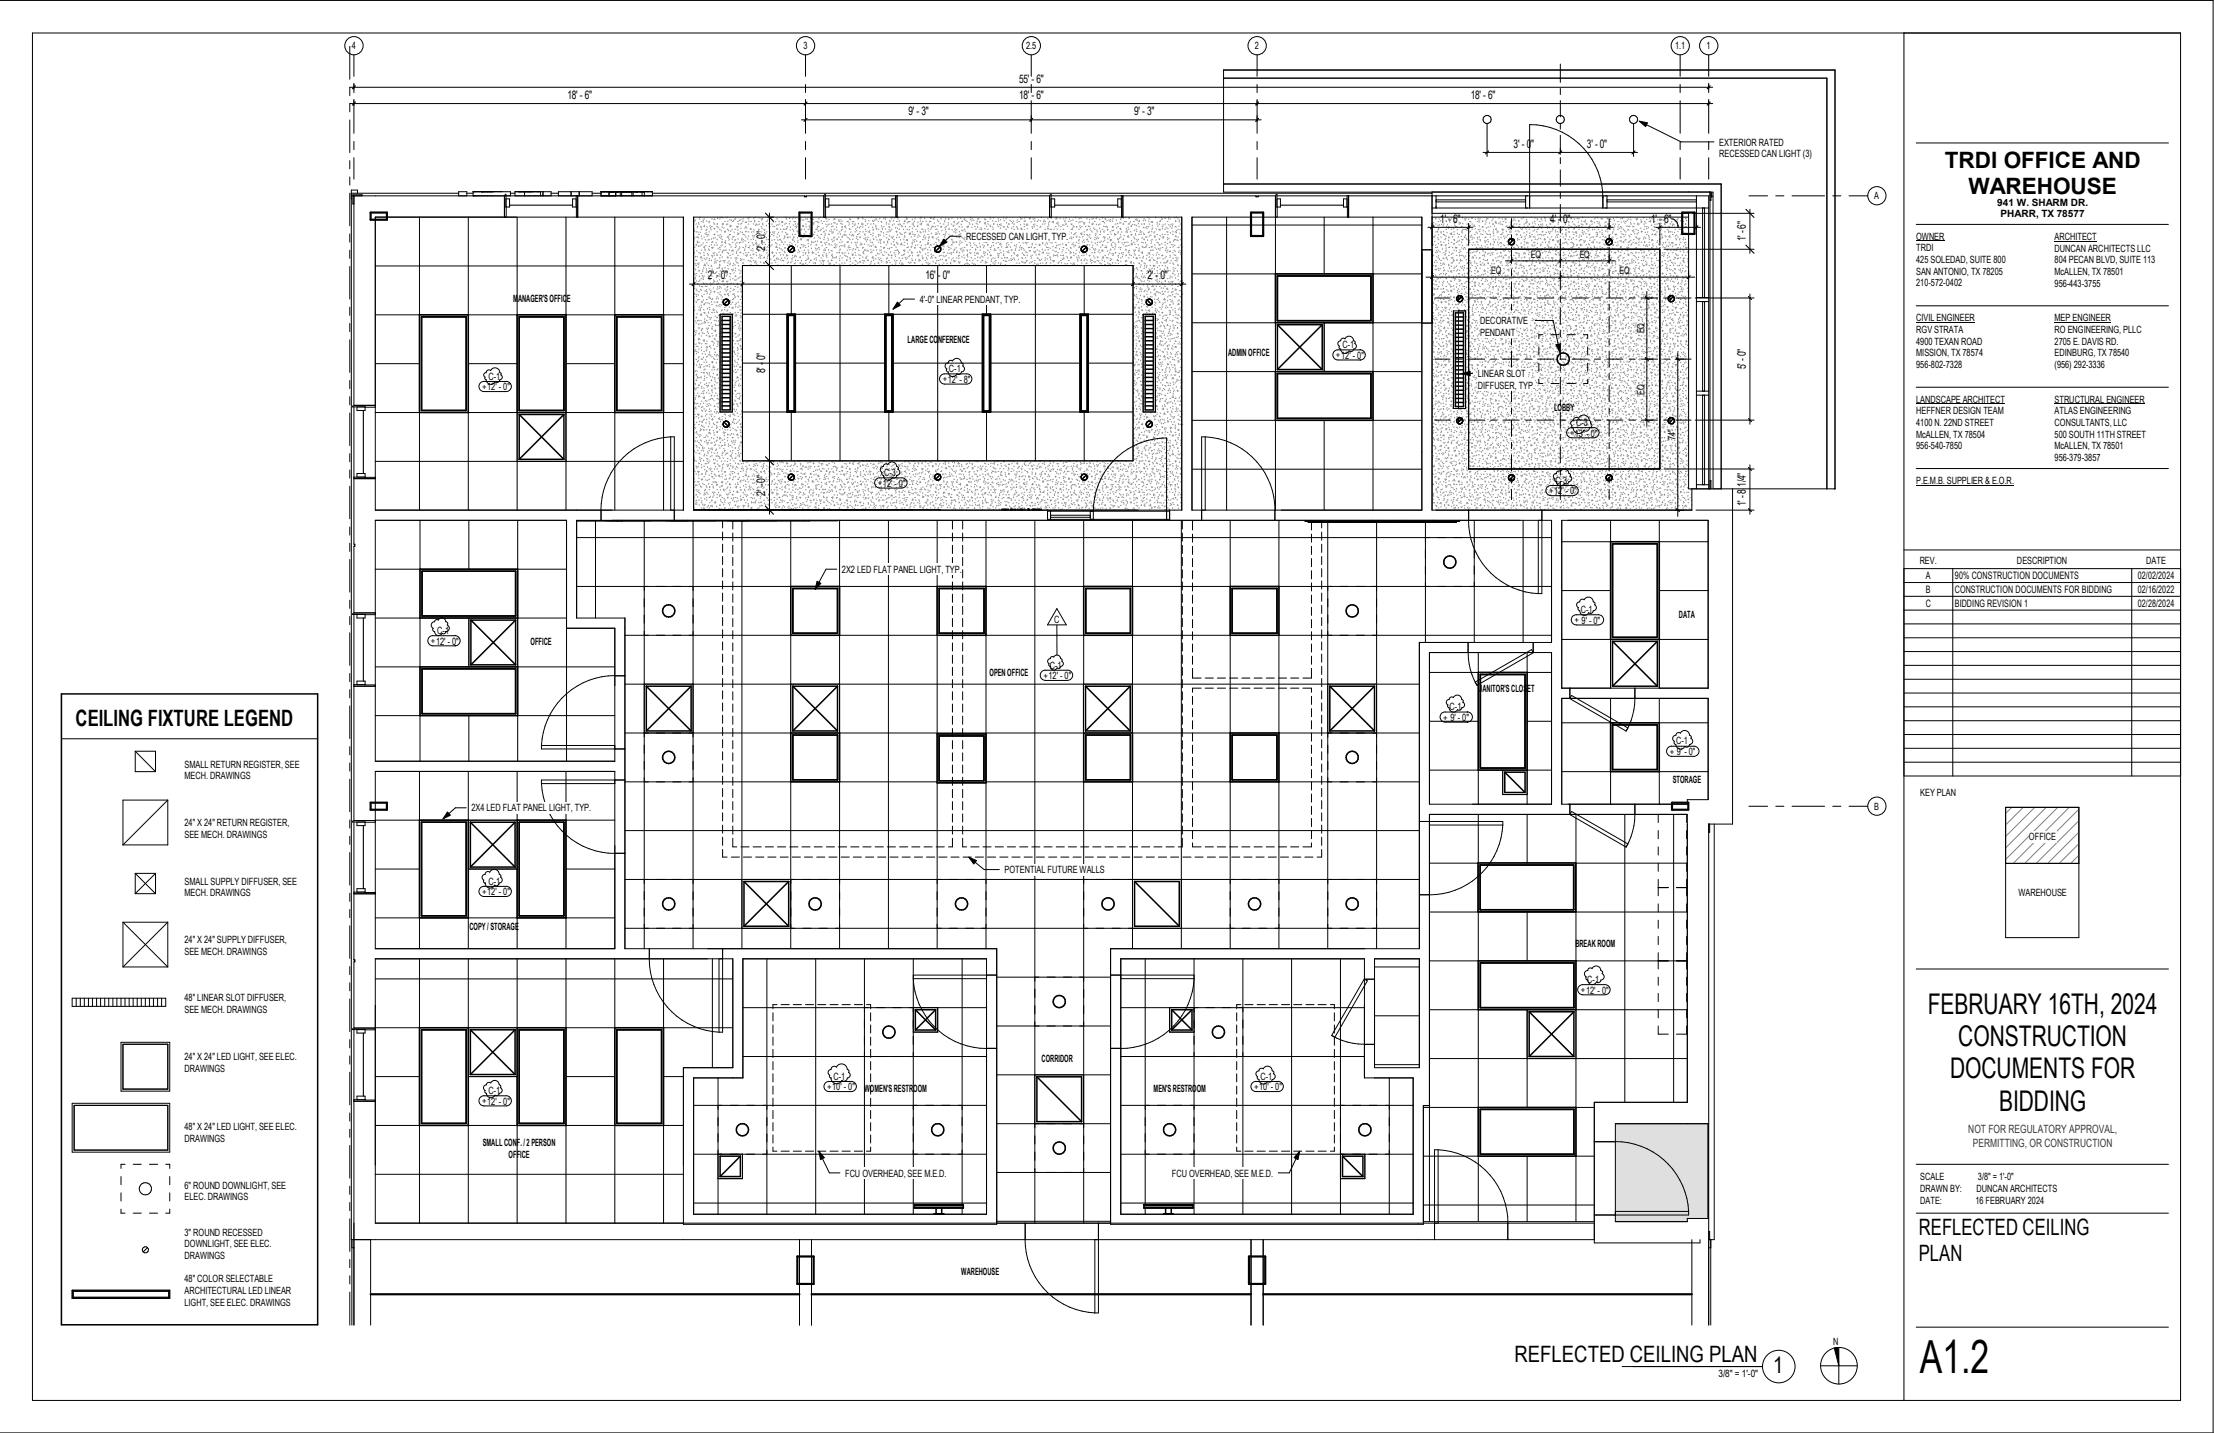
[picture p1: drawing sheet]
<svg xmlns="http://www.w3.org/2000/svg" width="864mm" height="559mm" viewBox="0 0 864 559" stroke-linecap="round" stroke-linejoin="round" font-family="sans-serif">
<defs><g id="words">
<text font-size="17.8" x="748.9" y="535.4">A1.2</text>
<g font-size="11.1">
<text x="751.9" y="395.4">FEBRUARY 16TH, 2024</text>
<text x="763.9" y="408">CONSTRUCTION</text>
<text x="760.6" y="420.5">DOCUMENTS FOR</text>
<text x="779.7" y="433.1">BIDDING</text>
</g>
<g font-size="8.8">
<text x="758.6" y="65.4">TRDI OFFICE AND</text>
<text x="767.8" y="75.5">WAREHOUSE</text>
<text x="29.5" y="283">CEILING FIXTURE LEGEND</text>
<text x="748.5" y="481.5">REFLECTED CEILING</text>
<text x="748.5" y="491.6">PLAN</text>
<text x="590.7" y="531.1">REFLECTED CEILING PLAN</text>
<text x="691.6" y="535.6">1</text>
</g>
<g font-size="4.6">
<text x="397.5" y="32.2">55' - 6&quot;</text>
<text x="221.4" y="38.6">18' - 6&quot;</text>
<text x="397.5" y="38.6">18' - 6&quot;</text>
<text x="573.7" y="38.6">18' - 6&quot;</text>
<text x="354.3" y="44.9">9' - 3&quot;</text>
<text x="442.4" y="44.9">9' - 3&quot;</text>
<text x="590.4" y="57.6">3' - 0&quot;</text>
<text x="619" y="57.6">3' - 0&quot;</text>
<text x="561.8" y="86.9">1' - 6&quot;</text>
<text x="604.7" y="86.9">4' - 0&quot;</text>
<text x="644" y="86.9">1' - 6&quot;</text>
<text x="680.9" y="94.1" transform="rotate(-90 680.9 94.1)">1' - 6&quot;</text>
<text x="298.4" y="98" transform="rotate(-90 298.4 98)">2' - 0&quot;</text>
<text x="276.1" y="109">2' - 0&quot;</text>
<text x="361" y="109">16' - 0&quot;</text>
<text x="447.5" y="109">2' - 0&quot;</text>
<text x="680.9" y="143.9" transform="rotate(-90 680.9 143.9)">5' - 0&quot;</text>
<text x="298.4" y="145.5" transform="rotate(-90 298.4 145.5)">8' - 0&quot;</text>
<text x="298.4" y="193.3" transform="rotate(-90 298.4 193.3)">2' - 0&quot;</text>
<text x="680.9" y="197.4" transform="rotate(-90 680.9 197.4)">1' - 8 1/4&quot;</text>
</g>
<g font-size="4.4" fill="#283e2d">
<text x="767.8" y="442">NOT FOR REGULATORY APPROVAL,</text>
<text x="769.5" y="447.1">PERMITTING, OR CONSTRUCTION</text>
</g>
<g font-size="4">
<text x="597.2" y="100.7">EQ</text>
<text x="616.2" y="100.7">EQ</text>
<text x="581.7" y="107">EQ</text>
<text x="631.7" y="107">EQ</text>
<text x="641.4" y="130" transform="rotate(-90 641.4 130)">EQ</text>
<text x="641.4" y="153.9" transform="rotate(-90 641.4 153.9)">EQ</text>
<text x="653.5" y="171.5" transform="rotate(-90 653.5 171.5)">74&quot;</text>
<text x="751.2" y="225.8">A</text>
<text x="762.6" y="225.8">90% CONSTRUCTION DOCUMENTS</text>
<text x="833.9" y="225.8">02/02/2024</text>
<text x="751.2" y="231.2">B</text>
<text x="762.6" y="231.2">CONSTRUCTION DOCUMENTS FOR BIDDING</text>
<text x="833.9" y="231.2">02/16/2022</text>
<text x="751.2" y="236.6">C</text>
<text x="762.6" y="236.6">BIDDING REVISION 1</text>
<text x="833.9" y="236.6">02/28/2024</text>
</g>
<g font-size="3.9">
<text x="137.2" y="19.3">4</text>
<text x="313.4" y="19.3">3</text>
<text x="400.3" y="19.3">2.5</text>
<text x="489.5" y="19.3">2</text>
<text x="653.4" y="19.3">1.1</text>
<text x="665.6" y="19.3">1</text>
<text x="670.6" y="56.8">EXTERIOR RATED</text>
<text x="670.6" y="61.3">RECESSED CAN LIGHT (3)</text>
<text x="731.1" y="77.8">A</text>
<text x="779.1" y="80.2">941 W. SHARM DR.</text>
<text x="780.4" y="84.8">PHARR, TX 78577</text>
<text x="376.9" y="93.6">RECESSED CAN LIGHT, TYP.</text>
<text x="747.4" y="93.5">OWNER</text>
<text x="801.4" y="93.5">ARCHITECT</text>
<text x="747.4" y="98">TRDI</text>
<text x="801.4" y="98.1">DUNCAN ARCHITECTS LLC</text>
<text x="747.4" y="102.6">425 SOLEDAD, SUITE 800</text>
<text x="747.4" y="107.1">SAN ANTONIO, TX 78205</text>
<text x="801.4" y="102.7">804 PECAN BLVD, SUITE 113</text>
<text x="801.4" y="107.2">McALLEN, TX 78501</text>
<text x="747.4" y="111.7">210</text>
<text x="752.3" y="111.7">-</text>
<text x="753.2" y="111.7">572-</text>
<text x="759" y="111.7">0402</text>
<text x="801.4" y="111.8">956</text>
<text x="806.2" y="111.8">-</text>
<text x="807.2" y="111.8">443-</text>
<text x="813" y="111.8">3755</text>
<text x="200.2" y="117.9">MANAGER'S OFFICE</text>
<text x="358.8" y="118.1">4'-</text>
<text x="361.9" y="118.1">0&quot; LINEAR PENDANT, TYP.</text>
<text x="747.4" y="125.3">CIVIL ENGINEER</text>
<text x="801.4" y="125.3">MEP ENGINEER</text>
<text x="577.3" y="126.4">DECORATIVE</text>
<text x="577.3" y="131">PENDANT</text>
<text x="747.4" y="129.8">RGV STRATA</text>
<text x="801.4" y="129.8">RO ENGINEERING, PLLC</text>
<text x="354" y="133.6">LARGE CONFERENCE</text>
<text x="523.6" y="135.7">C-1</text>
<text x="747.4" y="134.4">4900 TEXAN ROAD</text>
<text x="801.4" y="134.4">2705 E. DAVIS RD.</text>
<text x="479" y="138.8">ADMIN OFFICE</text>
<text x="523.2" y="139.9">12' - 0&quot;</text>
<text x="747.4" y="138.9">MISSION, TX 78574</text>
<text x="747.4" y="143.5">956</text>
<text x="752.3" y="143.5">-</text>
<text x="753.2" y="143.5">802-</text>
<text x="759" y="143.5">7328</text>
<text x="801.4" y="138.9">EDINBURG, TX 78540</text>
<text x="801.4" y="143.5">(956) 292</text>
<text x="813.7" y="143.5">-</text>
<text x="814.7" y="143.5">3336</text>
<text x="190.5" y="148">C-1</text>
<text x="369.7" y="149.3">12' - 8&quot;</text>
<text x="370.2" y="145.1">C-1</text>
<text x="576.5" y="147.1">LINEAR SLOT</text>
<text x="190" y="152.2">12' - 0&quot;</text>
<text x="576.5" y="151.6">DIFFUSER, TYP.</text>
<text x="606.2" y="160.2">LOBBY</text>
<text x="747.4" y="157">LANDSCAPE ARCHITECT</text>
<text x="747.4" y="161.5">HEFFNER DESIGN TEAM</text>
<text x="801.4" y="157">STRUCTURAL ENGINEER</text>
<text x="801.4" y="161.5">ATLAS ENGINEERING</text>
<text x="614.8" y="166.1">C-3</text>
<text x="747.4" y="166.1">4100 N. 22ND STREET</text>
<text x="801.4" y="166.1">CONSULTANTS, LLC</text>
<text x="614.3" y="170.2">13' - 0&quot;</text>
<text x="747.4" y="170.6">McALLEN, TX 78504</text>
<text x="801.4" y="170.6">500 SOUTH 11TH STREET</text>
<text x="747.4" y="175.2">956</text>
<text x="752.3" y="175.2">-</text>
<text x="753.2" y="175.2">540-</text>
<text x="759" y="175.2">7850</text>
<text x="801.4" y="175.2">McALLEN, TX 78501</text>
<text x="801.4" y="179.8">956</text>
<text x="806.2" y="179.8">-</text>
<text x="807.2" y="179.8">379-</text>
<text x="813" y="179.8">3857</text>
<text x="344.8" y="185.7">C-3</text>
<text x="344.4" y="189.8">12' - 0&quot;</text>
<text x="606.7" y="188.6">C-3</text>
<text x="747.4" y="188.7">P.E.M.B. SUPPLIER &amp; E.O.R.</text>
<text x="606.2" y="192.8">12' - 0&quot;</text>
<text x="748.8" y="219.8">REV.</text>
<text x="786.7" y="219.8">DESCRIPTION</text>
<text x="837.2" y="219.8">DATE</text>
<text x="328.4" y="223.4">2X2 LED FLAT PANEL LIGHT, TYP.</text>
<text x="616.6" y="239.1">C-1</text>
<text x="411.1" y="243">C</text>
<text x="616.9" y="243.2">9' - 0&quot;</text>
<text x="654.9" y="241">DATA</text>
<text x="170.1" y="251.3">12' - 0&quot;</text>
<text x="170.6" y="247.2">C-1</text>
<text x="206.9" y="251.4">OFFICE</text>
<text x="386" y="263.5">OPEN OFFICE</text>
<text x="409.4" y="260.7">C-1</text>
<text x="409" y="264.8">12' - 0&quot;</text>
<text x="577" y="269.9">JANITOR'S CLOSET</text>
<text x="565.4" y="277">C-1</text>
<text x="565.7" y="281.1">9' - 0&quot;</text>
<text x="653.8" y="290.3">C-1</text>
<text x="72" y="299.3">SMALL RETURN REGISTER, SEE</text>
<text x="654.1" y="294.4">9' - 0&quot;</text>
<text x="72" y="303.9">MECH. DRAWINGS</text>
<text x="652.5" y="305.4">STORAGE</text>
<text x="749" y="310.3">KEY PLAN</text>
<text x="183.9" y="316.4">2X4 LED FLAT PANEL LIGHT, TYP.</text>
<text x="731.1" y="315.8">B</text>
<text x="72" y="322.1">24&quot; X 24&quot; RETURN REGISTER,</text>
<text x="72" y="326.7">SEE MECH. DRAWINGS</text>
<text x="791.4" y="327.7">OFFICE</text>
<text x="391.8" y="340.5">POTENTIAL FUTURE WALLS</text>
<text x="72" y="344.9">SMALL SUPPLY DIFFUSER, SEE</text>
<text x="190.5" y="344.9">C-1</text>
<text x="72" y="349.5">MECH. DRAWINGS</text>
<text x="190" y="349.1">12' - 0&quot;</text>
<text x="787.3" y="349.4">WAREHOUSE</text>
<text x="183.1" y="362.7">COPY / STORAGE</text>
<text x="72" y="367.7">24&quot; X 24&quot; SUPPLY DIFFUSER,</text>
<text x="614.5" y="369.4">BREAK ROOM</text>
<text x="72" y="372.3">SEE MECH. DRAWINGS</text>
<text x="619.1" y="383.3">C-1</text>
<text x="618.7" y="387.4">12' - 0&quot;</text>
<text x="72" y="390.5">48&quot; LINEAR SLOT DIFFUSER,</text>
<text x="72" y="395.1">SEE MECH. DRAWINGS</text>
<text x="72" y="413.3">24&quot; X 24&quot; LED LIGHT, SEE ELEC.</text>
<text x="406.3" y="414">CORRIDOR</text>
<text x="72" y="417.9">DRAWINGS</text>
<text x="324.6" y="425.2">10' - 0&quot;</text>
<text x="325.1" y="421">C-1</text>
<text x="337.2" y="425.8">WOMEN'S RESTROOM</text>
<text x="450" y="425.8">MEN'S RESTROOM</text>
<text x="491.2" y="425.2">10' - 0&quot;</text>
<text x="491.6" y="421">C-1</text>
<text x="190" y="430.7">12' - 0&quot;</text>
<text x="190.5" y="426.6">C-1</text>
<text x="72" y="440.7">48&quot; X 24&quot; LED LIGHT, SEE ELEC.</text>
<text x="72" y="445.3">DRAWINGS</text>
<text x="188.3" y="447">SMALL CONF. / 2 PERSON</text>
<text x="198.4" y="451.6">OFFICE</text>
<text x="329.6" y="458.8">FCU OVERHEAD, SEE M.E.D.</text>
<text x="457.1" y="458.8">FCU OVERHEAD, SEE M.E.D.</text>
<text x="749" y="460">SCALE</text>
<text x="771.5" y="460">3/8&quot; = 1'-0&quot;</text>
<text x="72" y="463.6">6&quot; ROUND DOWNLIGHT, SEE</text>
<text x="749" y="464.8">DRAWN BY:</text>
<text x="771" y="464.8">DUNCAN ARCHITECTS</text>
<text x="72" y="468.1">ELEC. DRAWINGS</text>
<text x="749" y="469.6">DATE:</text>
<text x="770.6" y="469.6">16 FEBRUARY 2024</text>
<text x="72" y="481.8">3&quot; ROUND RECESSED</text>
<text x="72" y="486.4">DOWNLIGHT, SEE ELEC.</text>
<text x="72" y="490.9">DRAWINGS</text>
<text x="374.9" y="497.2">WAREHOUSE</text>
<text x="72" y="500">48&quot; COLOR SELECTABLE</text>
<text x="72" y="504.6">ARCHITECTURAL LED LINEAR</text>
<text x="72" y="509.1">LIGHT, SEE ELEC. DRAWINGS</text>
<text x="715" y="524.3">N</text>
<text x="670.3" y="537">3/8&quot; = 1'-0&quot;</text>
</g>
<g font-size="3.4">
<text x="521.1" y="139.7">+</text>
<text x="367.7" y="149.1">+</text>
<text x="188" y="152">+</text>
<text x="612.3" y="170.1">+</text>
<text x="342.4" y="189.7">+</text>
<text x="604.2" y="192.6">+</text>
<text x="614.1" y="243">+</text>
<text x="168.1" y="251.2">+</text>
<text x="407" y="264.7">+</text>
<text x="562.9" y="281">+</text>
<text x="651.3" y="294.3">+</text>
<text x="188" y="349">+</text>
<text x="616.6" y="387.3">+</text>
<text x="322.6" y="425">+</text>
<text x="489.2" y="425">+</text>
<text x="188" y="430.6">+</text>
</g>
</g></defs>
<path d="M630.1 438.2h36.2v38.2h-36.2z" fill="#dedede"/>
<path d="M464.9 84.7h89.7v114.2h-89.7z" fill="#fff"/>
<g fill="none" stroke="#000" stroke-width=".39">
<path d="M136.4 18v12.9M136.4 34.1v3.2M477.3 30.5h235.3v160.1M608.6 25v7.1M608.6 34.5v2.4M608.6 39.2v6.4M136.4 40.4v3.2M136.4 46.8v12.7M608.6 48v2.4M608.6 52.7v6.4M136.4 62.7v3.1M136.4 69v3.2"/>
<path d="M136.4 75.4v12.7M137 75.4h41.9M137.6 76.4h176.2v.4h.8v-.4h175.3v.4h.8v-.4h175.8v114.2M138 76.4v135.8h.4v.8h-.4v161.3h.4v.8h-.4v141.6M139.4 75.4v-1.3h-2.4v409.3h484.9M141.2 76.4v-.5h-3.6v3.6h.4M178.9 76.4v-1.6h3.2v1.6M182.1 75.4h2.4M184.5 76.4v-1.6h14.6v1.6M187.8 74.8h.1M196.8 76.4v8.3M197 75.8h.4v4.9h1.4v-3.1h-1.4"/>
<path d="M199.1 75.4h1.8M200.9 76.4v-1.6h14.1v1.6M204.6 74.8v1.6M210.9 74.8v1.6M211.8 74.8v1.6M215 75.4h2.8M217.8 76.4v-1.6h13.2v1.6M222.8 74.8v1.6M224.7 77.6h-1.3v3.1h1.4v4M224.7 76.4v4.3M225.3 76.4v8.3M225.9 74.8v1.6"/>
<path d="M231 75.4h3.4M234.4 76.4v-1.6h20.1v1.6M237.6 74.8v1.6M239.2 74.8h.1M240.2 74.8v1.6M241.9 74.8v1.6M242.5 74.8v1.6M246.5 74.8v1.6M247 74.8v1.6M250.4 74.8v1.6M251.3 74.8v1.6M254.5 75.4h304.1"/>
<path d="M313.8 76.5h.8M321.4 76.4v8.3M321.5 75.8h.4v4.9h1.4v-3.1h-1.4M349.3 77.6h-1.4v3.1h1.5v4M349.3 76.4v4.3M349.9 76.4v8.3M409.4 76.4v8.3M409.6 75.8h.4v4.9h1.4v-3.1h-1.4M437.4 77.6h-1.4v3.1h1.5v4M437.4 76.4v4.3M438 76.4v8.3M477.3 71.8h194.1v118.8"/>
<path d="M489.9 76.5h.8M497.5 76.4v122.5M497.7 75.8h.4v4.9h1.3v-3.1h-1.3M525.4 77.6h-1.4v3.1h1.6v4M525.4 76.4v4.3M526 76.4v8.3M558.6 74.8v124.1h101.3v-8.3M560.2 77.9h34.9M560.2 78.7h34.9M560.2 76.4v4.7M595.1 76.4v4.7M608.6 61.5v2.3"/>
<path d="M608.6 66.3v6.3M608.6 75v2.3M608.6 79.7v6.4M625.2 77.1a28.5 28.5 0 0 0-28.6-28.5v32.5M625.2 76.4v4.7M626.8 77.9h34.9M626.8 78.7h34.9M626.8 76.4v4.7M661.7 76.4v114.2M667 74.8v115.8M667.4 75.9v.5M667.4 74.9v3.2h-.4"/>
<path d="M667.4 75.4h.3v1.6M667.7 76.5h.5M136.4 91.2v3.2M136.4 97.6v3.2M146.4 84.7h120.2v114.2h-120.2zM163.6 84.7v114.2M182.7 84.7v114.2M197.4 80.7v4M201.7 84.7v114.2M220.8 84.7v114.2M239.8 84.7v114.2M258.8 84.7v114.2"/>
<path d="M270.6 84.7h190.4v114.2h-190.4zM322 80.7v4M410.1 80.7v4M464.9 84.7h89.7v114.2h-89.7zM464.9 87.8h89.7M478.5 84.7v114.2M498.2 80.7v4M516.5 84.7v22.1M535.6 84.7v114.2M554.6 97.4h4M558.6 84.7h100.1M558.6 83.2h100.1v107.4h57.1v-163.3h-238.5v47.6h190.9v115.7"/>
<path d="M558.6 81.1h107.9M572.9 97.2h74.5v85.7h-74.5zM589 93.2a1.2 1.2 0 0 0-.3 1.8 1.2 1.2 0 0 0 1.8 0 1.2 1.2 0 0 0-.3-1.8M589 93.2h1.2M589.6 85.3v3.9M589.6 91.6v2.4M589.6 96.4v6.3M608.6 88.4v2.4M608.6 93.2v6.4M627.1 93.2a1.19 1.19 0 0 0-.4 1.8 1.19 1.19 0 0 0 1.9 0 1.19 1.19 0 0 0-.4-1.8M627.1 93.2h1.1M627.7 85.3v3.9"/>
<path d="M627.7 91.6v2.4M627.7 96.4v6.3M664.1 81.1v34.9M664.9 81.1v34.9M136.4 103.9v12.7M136.4 119.8v3.2M146.4 103.7h120.2M289.6 103.5h152.4v76.2h-152.4zM308.7 103.5v19.1M327.7 103.5v76.2M346.7 103.5v19.1M365.8 103.5v76.2"/>
<path d="M384.8 103.5v19.1M403.9 103.5v76.2M422.9 103.5v19.1M464.9 106.8h89.7M559.7 116.2h5.9M568 116.2h2.4M568.9 115.4a1.2 1.2 0 0 0-.7 1.1 1.2 1.2 0 0 0 .7 1.1M568.9 115.4a1.19 1.19 0 0 1 1.7 1.1 1.19 1.19 0 0 1-1.7 1.1M568.9 115.4v2.2M572.8 116.2h6.3M581.5 116.2h2.4M586.2 116.2h6.4"/>
<path d="M589.6 105.1v2.4M589.6 109.9v6.3M589.6 118.6v2.4M595 116.2h2.4M599.7 116.2h6.4M608.5 116.2h2.3M608.6 101.9v2.4M608.6 106.7v6.3M608.6 115.4v2.4M613.2 116.2h6.4M622 116.2h2.3M626.7 116.2h6.4"/>
<path d="M627.7 105.1v2.4M627.7 109.9v6.3M627.7 118.6v2.4M635.5 116.2h2.3M640.2 116.2h6.4M648.9 116.2h2.4M651.4 115.4a1.19 1.19 0 0 1 1.7 1.1 1.19 1.19 0 0 1-1.7 1.1M651.4 115.4a1.17 1.17 0 0 0-.7 1.1 1.17 1.17 0 0 0 .7 1.1M651.4 115.4v2.2M653.7 116.2h5.9M661.7 117.6h4.8M661.7 116h4.8"/>
<path d="M664.1 117.6v34.9M664.9 117.6v34.9M136.4 126.2v3.1M136.4 132.5v12.7M146.4 122.8h120.2M280.9 122.6h4.7v38.1h-4.7zM289.6 122.6h152.4M445.9 122.6h4.8v38.1h-4.8zM464.9 125.9h89.7M516.5 125.9v19M554.6 126h4M566.9 121.2h4.8v38.1h-4.8z"/>
<path d="M568.9 121.2v38.1M589.6 123.4v6.3M589.6 132.1v2.4M589.6 136.9v6.3M600.2 135.3v3.1M601.8 130.5h-1.6v1.6M605 130.5h3.2M608.6 120.2v6.3M608.6 128.9v2.4M608.6 133.7v6.3M611.3 130.5h3.2M617.7 130.5h1.6v1.6"/>
<path d="M619.3 135.3v3.1M627.7 123.4v6.3M627.7 132.1v2.4M627.7 136.9v6.3M136.4 148.4v3.1M136.4 154.7v3.2M137.5 158.3v.4h4.9v1.4h-3.2v-1.4M138 158.1h8.4M142.4 158.8h4M146.4 141.8h17.2M182.7 141.8h19M220.8 141.8h19"/>
<path d="M258.8 141.8h7.8M289.6 141.6h17.4M310.2 141.6h34.9M348.3 141.6h34.9M386.4 141.6h34.9M424.5 141.6h17.5M464.9 144.9h89.7M559.7 140h5.9M568 140h2.4M572.8 140h6.3M581.5 140h2.4M586.2 140h6.4"/>
<path d="M589.6 145.6v2.4M589.6 150.3v6.4M589.6 159.1v2.4M595 140h2.4M599.7 140h6.4M600.2 141.6v3.2M600.2 148v1.6h1.6M605 149.6h3.2M608.5 140h2.3M608.6 142.4v2.4M608.6 147.2v6.3M608.6 155.9v2.4"/>
<path d="M611.3 149.6h3.2M613.2 140h6.4M619.3 141.6v3.2M619.3 148v1.6h-1.6M622 140h2.3M626.7 140h6.4M627.7 145.6v2.4M627.7 150.3v6.4M627.7 159.1v2.4M635.5 140h2.3M640.2 140h6.4M648.9 140h2.4"/>
<path d="M653.7 140h5.9M661.7 152.5h4.8M661.7 154.1h4.8M664.1 154.1v34.9M664.9 154.1v34.9M136.4 161v12.7M136.4 176.9v3.2M146.4 160.9h120.2M146.4 179.9h120.2M261.6 170.3h1.4v32.6M261.6 170.3a28.6 28.6 0 0 0-27.2 28.6v4M261.6 170.3v28.6"/>
<path d="M289.6 160.7h152.4M308.7 160.7v19M346.7 160.7v19M384.8 160.7v19M422.9 160.7v19M464.9 163.9h89.7M470.1 170.3a28.6 28.6 0 0 1 27.2 28.6v4M470.1 170.3h-1.4v32.6M470.1 170.3v28.6M516.5 163.9v35M559.7 163.8h5.9M568 163.8h2.4"/>
<path d="M568.9 163a1.2 1.2 0 0 0-.7 1.1 1.2 1.2 0 0 0 .7 1M568.9 163a1.19 1.19 0 0 1 1.7 1.1 1.19 1.19 0 0 1-1.7 1M568.9 163v2.1M572.8 163.8h6.3M581.5 163.8h2.4M586.2 163.8h6.4M589.6 163.8v6.4M589.6 172.6v2.3M589.6 177.3v6.4M595 163.8h2.4M599.7 163.8h6.4M608.5 163.8h2.3"/>
<path d="M608.6 160.7v6.3M608.6 169.4v2.3M608.6 174.2v6.3M613.2 163.8h6.4M622 163.8h2.3M626.7 163.8h6.4M627.7 163.8v6.4M627.7 172.6v2.3M627.7 177.3v6.4M635.5 163.8h2.3M640.2 163.8h6.4M648.9 163.8h2.4"/>
<path d="M651.4 163v2.1M653.7 163.8h5.9M136.4 183.3v3.1M136.4 189.6v12.7M138 186.1h4.4M138 186.6h8.4M139.2 186.1v-1.4h3.2v1.4h4M270.6 198.8l96.1 .1M282.4 198.8v.1M284.3 198.8v.1M295.3 198.8v.1M306.3 198.8v.1"/>
<path d="M308.1 198.8v.1M319.1 198.8v.1M330.1 198.8v.1M331.9 198.8v.1M342.9 198.8v.1M353.9 198.8v.1M355.8 198.8v.1M390.7 198.9v-.4h1.9v.4M391 198.5v.4M391.4 198.5v.4M391.8 198.5v.4M392 198.5v.4"/>
<path d="M392.2 198.5v.4M393.1 198.9v-.4h.4v.4M394.2 198.9v-.4h1v.4M394.6 198.5v.4M394.7 198.5v.4M394.8 198.5v.4M395.8 198.9v-.4h.4v.4M396.7 198.9v-.4h.4v.4M397.8 198.9v-.4h1v.4M398.2 198.5v.4M398.3 198.5v.4M399.4 198.9v-.4h.4v.4"/>
<path d="M400.7 198.9v-.4h1v.4M401.1 198.5v.4M401.2 198.5v.4M401.4 198.5v.4M402.6 198.9v-.4h1.6v.4M402.6 198.5v.4M403.1 198.5v.4M403.4 198.5v.4M403.8 198.5v.4M404.5 198.9v-.4h1.8v.4M405.2 198.5v.4M405.6 198.5v.4"/>
<path d="M408.6 198.9v4M408.6 199.3h47.6M409.8 199.3v3.2M425.3 199.3v3.2M456.2 198.9v4M464.9 183h89.7M572.9 198.9a29.7 29.7 0 0 0 10.6 26.4 28.5 28.5 0 0 0 16.5 6.2M588.5 186.9a1.19 1.19 0 0 0 2.1 0M588.5 186.9a1.19 1.19 0 0 1 1.1-1.8 1.19 1.19 0 0 1 1 1.8M588.5 186.9h2.1M589.6 186.1v2.3M589.6 190.8v4"/>
<path d="M601.4 198.9v32.6h-1.4M608.6 182.9v2.4M608.6 187.6v7.2M626.6 186.9a1.19 1.19 0 0 1 1.1-1.8 1.19 1.19 0 0 1 1 1.8M626.6 186.9a1.19 1.19 0 0 0 2.1 0M626.6 186.9h2.1M627.7 186.1v2.3M627.7 190.8v4M661.7 189h4.8M667 187.5h.4v3.1M675.8 190.6v130.8h-9.3v195.3M136.4 205.5v3.2"/>
<path d="M136.4 211.8v3.2M136.4 218.2v12.7M138.3 212.2v.8M163.8 202.9v93.9M182.9 202.9v19.1M201.9 202.9v93.9M224.9 209.6h380.3M232.3 203.1v37.9M240.7 202.9v.2M242.6 202.9v.2M251.3 203.1v166.9M253.6 202.9v.2"/>
<path d="M266.1 202.9v.2M268 202.9v.2M270.3 203.1v166.9M279 202.9v.2M281.9 202.9v3M281.9 207.5v3.2M281.9 212.2v3.2M281.9 217v3.2M285.8 202.9v3.4M285.8 207.9v3.1M285.8 212.6v3.2M285.8 217.4v3.2"/>
<path d="M289.4 203.1v166.9M290 202.9v.2M291.8 202.9v.2M302.8 202.9v.2M308.4 203.1v166.9M313.8 202.9v.2M315.6 202.9v.2M326.6 202.9v.2h-101.7M327.5 202.9v167.1M346.5 202.9v167.1M365.5 202.9v167.1M371.5 202.9v3.4"/>
<path d="M371.5 207.9v3.1M371.5 212.6v3.2M371.5 217.4v3.2M375.5 202.9v3.4M375.5 207.9v3.1M375.5 212.6v3.2M375.5 217.4v3.2M384.6 202.9v167.1M403.6 202.9v274.1M408.6 202.5h47.6M409.8 200.9h15.5M409.8 201.7h15.5"/>
<path d="M422.7 202.9v63.9M426.5 202.5a28.8 28.8 0 0 1 28.5-31.7v31.7M441.7 202.9v167.1M460.8 202.9v167.1M461.2 202.9v3.4M461.2 207.9v3.1M461.2 212.6v3.2M461.2 217.4v3.2M465.2 202.9v3.8M465.2 208.3v3.2M465.2 213v3.2M465.2 217.8v3.2"/>
<path d="M479.8 202.9v167.1M498.9 202.9v167.1M509.1 202.9v.4h60.2v-.4M510.3 203.3v.4h57.8v-.4M511.6 202.9v3.8M511.6 208.3v3.2M511.6 213v3.2M511.6 217.8v3.2M515.5 202.9v3M515.5 207.5v3.2M515.5 212.2v3.2M515.5 217v3.2"/>
<path d="M517.9 203.7v166.3M524 203.3v.4M526.7 203.3v.4M533.5 203.3v.4M534.7 202.9v.4M537 203.7v166.3M537.1 202.9v.4M556 203.7v46.8M557.6 202.9v.4M558 203.3v.4M559.5 202.9v.4M560.8 203.3v.4"/>
<path d="M563.1 203.3v.4M563.2 203.3v.4M575.1 202.9v47.6M594.1 202.9v47.6M600 202.9v28.6M609.2 211.2h57.1M609.2 202.9h57.1v65.5h-57.1zM628.2 202.9v65.5M647.2 202.9v65.5M136.4 234.1v3.1M137.5 239.2v.4h4.9v1.4h-3.2v-1.4M138 239h8.4"/>
<path d="M142.4 239.7h4M146.4 222h74.6M224.9 228.7h380.3M281.9 221.7v3.2M281.9 226.5v3.2M281.9 231.3v3.1M281.9 236.1v3.1M285.8 222.2v3.1M285.8 226.9v3.2M285.8 231.7v3.2M285.8 236.4v3.2M371.5 222.2v3.1"/>
<path d="M371.5 226.9v3.2M371.5 231.7v3.2M371.5 236.4v3.2M375.5 222.2v3.1M375.5 226.9v3.2M375.5 231.7v3.2M375.5 236.4v3.2M461.2 222.2v3.1M461.2 226.9v3.2M461.2 231.7v3.2M461.2 236.4v3.2M465.2 222.5v3.2"/>
<path d="M465.2 227.3v3.2M465.2 232.1v3.1M465.2 236.8v3.2M511.6 222.5v3.2M511.6 227.3v3.2M511.6 232.1v3.1M511.6 236.8v3.2M515.5 221.7v3.2M515.5 226.5v3.2M515.5 231.3v3.1M515.5 236.1v3.1M609.2 230.3h19"/>
<path d="M647.2 230.3h19.1M136.4 240.4v3.2M136.4 246.8v12.7M146.4 241h74.6M182.9 241v19.1M221 245h18.8v51.8h-93.4v-93.9h74.6v93.9M243.8 247.7h361.4M281.9 240.8v3.2M281.9 245.6v3.2M281.9 250.3v3.2M281.9 255.1v3.1M281.9 259.8v3.2"/>
<path d="M285.8 241.2v3.1M285.8 246v3.1M285.8 250.7v3.2M285.8 255.5v3.2M371.5 241.2v3.1M371.5 246v3.1M371.5 250.7v3.2M371.5 255.5v3.2M375.5 241.2v3.1M375.5 246v3.1M375.5 250.7v3.2M375.5 255.5v3.2"/>
<path d="M461.2 241.2v3.1M461.2 246v3.1M461.2 250.7v3.2M461.2 255.5v3.2M465.2 241.6v3.2M465.2 246.3v3.2M465.2 251.1v3.2M465.2 255.9v3.1M511.6 241.6v3.2M511.6 246.3v3.2M511.6 251.1v3.2M511.6 255.9v3.1"/>
<path d="M515.5 240.8v3.2M515.5 245.6v3.2M515.5 250.3v3.2M515.5 255.1v3.1M515.5 259.8v3.2M557.6 254.5h47.6v59.1h-47.6zM572.6 250.5v4M572.7 254.5a24.7 24.7 0 0 0 3.4 12.8M576.6 254.5v59.1M595.7 254.5v59.1M598 250.5v4M609.2 249.3h57.1"/>
<path d="M136.4 262.6v3.2M136.4 268.9v3.2M136.4 275.3v12.7M138 267.6h8.4M138 267h4.4M139.2 267v-1.4h3.2v1.5h4M146.4 279.1h93.4M146.4 260.1h93.4M182.9 279.1v17.7M243.8 266.8h309.8M243.8 263.5a29.9 29.9 0 0 0-22.8 7 28.6 28.6 0 0 0-9.8 20.2M281.9 264.6v3.2"/>
<path d="M281.9 269.4v3.1M281.9 274.1v3.2M281.9 278.9v3.2M285.8 260.2v3.2M285.8 265v3.2M285.8 269.7v3.2M285.8 274.5v3.2M285.8 279.3v3.1M371.5 260.2v3.2M371.5 265v3.2M371.5 269.7v3.2M371.5 274.5v3.2"/>
<path d="M371.5 279.3v3.1M375.5 260.2v3.2M375.5 265v3.2M375.5 269.7v3.2M375.5 274.5v3.2M375.5 279.3v3.1M422.6 266.8v19M441.7 266.8v19M461.2 260.2v3.2M461.2 265v3.2M461.2 269.7v3.2M461.2 274.5v3.2"/>
<path d="M461.2 279.3v3.1M465.2 260.6v3.8h3.3M465.2 271.5v3.2M465.2 276.3v3.2M468.5 268.4h-3.3v1.6M470.1 268.4h3.2M470.1 264.4h3.2M474.9 268.4h3.1M474.9 264.4h3.1M479.6 268.4h3.2M479.6 264.4h3.2M484.4 268.4h3.2"/>
<path d="M484.4 264.4h3.2M489.2 268.4h3.1M489.2 264.4h3.1M493.9 268.4h3.2M493.9 264.4h3.2M498.7 268.4h3.2M498.7 264.4h3.2M503.4 268.4h3.2M503.4 264.4h3.2M508.2 268.4h3.4v1.6M511.6 260.6v3.8h-3.4M511.6 271.5v3.2"/>
<path d="M511.6 276.3v3.2M515.5 264.6v3.2M515.5 269.4v3.1M515.5 274.1v3.2M515.5 278.9v3.2M557.6 262.2h47.6M575.4 266l22-12.7 .7 1.3-22 12.7zM609.2 272.3h57.1v39.5h-8.1v1.8h-49zM612.4 268.4v3.9M613 271.2l22 12.7-.7 1.2-22-12.7zM628.2 272.3v41.3M637.7 268.4a28.3 28.3 0 0 1-3.4 16.7"/>
<path d="M647.2 272.3v41.3M24 288.1h99.9M52.7 292.9v8h8M52.7 292.9l8 8M52.7 292.9h8v8M136.4 291.2v3.1M136.4 297.5v3.2M211.2 290.7v1.4h32.6M211.2 290.7h28.6M243.8 285.8h309.8M281.9 283.6v3.2M281.9 288.4v3.2"/>
<path d="M281.9 293.2v3.1M281.9 297.9v3.2M285.8 284.1v3.1M285.8 288.8v3.2M285.8 293.6v3.2M285.8 298.3v3.2M365.5 286.2h19.1M371.5 284.1v3.1M371.5 288.8v3.2M371.5 293.6v3.2M371.5 298.3v3.2M375.5 284.1v3.1"/>
<path d="M375.5 288.8v3.2M375.5 293.6v3.2M375.5 298.3v3.2M422.7 285.8v191.2M461.2 284.1v3.1M461.2 288.8v3.2M461.2 293.6v3.2M461.2 298.3v3.2M465.2 281.1v3.1M465.2 285.8v3.2M465.2 290.6v3.2M465.2 295.4v3.1"/>
<path d="M511.6 281.1v3.1M511.6 285.8v3.2M511.6 290.6v3.2M511.6 295.4v3.1M515.5 283.6v3.2M515.5 288.4v3.2M515.5 293.2v3.1M515.5 297.9v3.2M557.6 281.3h19M595.7 281.3h9.5M609.2 281.9h57.1M65.4 312l-17.4 17.5"/>
<path d="M65.4 312v17.5h-17.4M65.4 312h-17.4v17.5M136.4 303.9v12.7M136.4 319.7v3.2M138 320h8.4M146.4 300.8h93.4v69.2h-93.4zM146.4 319.8h93.4M163.6 300.8v69.2M182.7 300.8v69.2M201.7 300.8v69.2M211.2 305.6a28.7 28.7 0 0 0 28.6 27.2M211.2 305.6h28.6"/>
<path d="M220.8 300.8v69.2M243.8 304.9h121.7M243.8 304.2h-32.6v1.4M281.9 302.7v3.2M281.9 307.5v3.1M281.9 312.2v3.2M281.9 316.9v3.2M285.8 303.1v3.1M285.8 307.8v3.2M285.8 312.6v3.2M285.8 317.4v3.1M365.5 305.3h19.1"/>
<path d="M371.5 303.1v3.1M371.5 307.8v3.2M371.5 312.6v3.2M371.5 317.4v3.1M375.5 303.1v3.1M375.5 307.8v3.2M375.5 312.6v3.2M375.5 317.4v3.1M384.6 304.9h169M461.2 303.1v3.1M461.2 307.8v3.2M461.2 312.6v3.2"/>
<path d="M461.2 317.4v3.1M465.2 300.1v3.2M465.2 304.9v3.2M465.2 309.6v3.2M465.2 314.4v3.2M465.2 319.2v3.1M511.6 300.1v3.2M511.6 304.9v3.2M511.6 309.6v3.2M511.6 314.4v3.2M511.6 319.2v3.1M515.5 302.7v3.2"/>
<path d="M515.5 307.5v3.1M515.5 312.2v3.2M515.5 316.9v3.2M557.6 300.3h47.6M576.6 317.6v18.9M586.1 300.3v9.5h9.6M595.7 317.6v18.9M609.2 300.9h57.1M612.4 313.6v4M613 316.4l22 12.7-.7 1.2-22-12.7zM614.7 317.6v158.8M633.8 317.6v112.3"/>
<path d="M637.7 313.6a28.3 28.3 0 0 1-3.4 16.7M646.8 317.6v3.2M652.8 317.6v112.3M657.9 317.6v3.2M136.4 326.1v3.2M136.4 332.4v12.7M137.5 320.1v.4h4.9v1.4h-3.2v-1.4M142.4 320.6h4M146.4 338.9h17.2M182.7 338.9h19M220.8 338.9h19M239.8 332.7h4"/>
<path d="M243.8 323.9h309.8M281.9 321.7v3.2M281.9 326.5v3.1M281.9 331.3v2.9h1.7M285.2 334.2h3.2M285.8 322.1v3.2M285.8 326.9v3.3h1.6M289 330.2h3.2M290 334.2h3.2M293.8 330.2h3.1M294.8 334.2h3.1M298.5 330.2h3.2"/>
<path d="M299.5 334.2h3.2M303.3 330.2h3.2M304.3 334.2h3.2M308.1 330.2h3.1M309 334.2h3.2M312.8 330.2h3.2M313.8 334.2h3.1M317.6 330.2h3.1M318.6 334.2h3.1M322.3 330.2h3.2M323.3 334.2h3.2M327.1 330.2h3.1"/>
<path d="M328.1 334.2h3.2M331.9 330.2h3.1M332.8 334.2h3.2M336.6 330.2h3.2M337.6 334.2h3.2M341.4 330.2h3.2M342.3 334.2h3.2M346.1 330.2h3.2M347.1 334.2h3.2M350.9 330.2h3.2M351.9 334.2h3.1M355.6 330.2h3.2"/>
<path d="M356.7 334.2h3.1M360.4 330.2h3.2M361.4 334.2h3.2M365.2 330.2h3.1M366.2 334.2h3.2M370.9 334.2h3.2M371.5 326.9v3.3h-1.5M371.5 322.1v3.2M375.5 326.9v3.3h1.6M375.5 322.1v3.2M375.7 334.2h3.1M378.7 330.2h3.1"/>
<path d="M380.4 334.2h3.2M383.4 330.2h3.2M385.2 334.2h3.2M388.2 330.2h3.2M390 334.2h3.1M392.9 330.2h3.2M394.7 334.2h3.2M397.7 330.2h3.2M399.5 334.2h3.2M402.5 330.2h3.1M404.2 334.2h3.2M407.2 330.2h3.2"/>
<path d="M409 334.2h3.2M412 330.2h3.2M413.8 334.2h3.1M416.7 330.2h3.2M418.5 334.2h3.2M421.5 330.2h3.2M423.3 334.2h3.2M426.3 330.2h3.1M428.1 334.2h3.1M431 330.2h3.2M432.8 334.2h3.2M435.8 330.2h3.2"/>
<path d="M437.6 334.2h3.1M440.6 330.2h3.1M442.3 334.2h3.2M445.3 330.2h3.2M447.1 334.2h3.2M450.1 330.2h3.2M451.9 334.2h3.1M454.8 330.2h3.2M456.6 334.2h3.2M461.2 326.9v3.3h-1.6M461.2 322.1v3.2M461.4 334.2h3.2"/>
<path d="M465.2 328.7v1.5h3.3M465.2 323.9v3.2M466.1 334.2h3.2M470.1 330.2h3.2M470.9 334.2h3.2M474.9 330.2h3.1M475.7 334.2h3.1M479.6 330.2h3.2M480.4 334.2h3.2M484.4 330.2h3.2M485.2 334.2h3.2M489.2 330.2h3.1"/>
<path d="M489.9 334.2h3.2M493.9 330.2h3.2M494.7 334.2h3.2M498.7 330.2h3.2M499.4 334.2h3.2M503.4 330.2h3.2M504.2 334.2h3.2M509 334.2h3.1M511.6 328.7v1.5h-3.4M511.6 323.9v3.2M515.5 331.3v2.9h-1.7M515.5 321.7v3.2"/>
<path d="M515.5 326.5v3.1M553.6 320.3h32.6v1.4M557.6 336.6h18.9M557.6 321.7h28.6M576.5 336.5h38.1v19.1h-38.1zM586.2 321.7a29 29 0 0 1-32.6 27.2M614.6 336.6h43.6M646.8 323.9v3.2M646.8 330.2v3.2M646.8 336.6v3.2M657.9 323.9v3.2M657.9 330.2v3.2"/>
<path d="M657.9 336.6v3.2M666.9 321.4v3.1h-.4M668.7 321.4v162h-2.2M48 359.6v17.5M48 359.6l17.4 17.5M48 359.6h17.4M52.7 348.5h8M52.7 340.6v7.9M52.7 340.6l8 7.9M52.7 340.6h8M60.7 340.6v7.9M60.7 340.6l-8 7.9"/>
<path d="M65.4 359.6v17.5M65.4 359.6l-17.4 17.5M136.4 348.3v3.2M136.4 354.7v3.1M138 348.5h8.4M138 347.9h4.4M139.2 347.9v-1.4h3.2v1.5h4M146.4 357.9h93.4M243.8 342.9h309.8M557.6 355.6h100.6M576.6 355.6v120.8M595.7 355.6v19.1"/>
<path d="M646.8 346.1h3.9M646.8 342.9v6.4M646.8 352.5v3.1M646.8 358.8v3.2M653.9 346.1h4M657.9 342.9v6.4M657.9 352.5v3.1M657.9 358.8v3.2M48 377.1h17.4M136.4 361v12.7M136.4 376.9v3.2M138.3 374.3v.8"/>
<path d="M163.6 373.9v103.1M182.7 373.9v103.1M201.7 373.9v103.1M220.8 373.9v103.1M239.8 373.9v103.1M243.8 362h309.8M253.3 370a29.4 29.4 0 0 0 14.9 29.1 28.5 28.5 0 0 0 12.3 3.4M258.8 373.9v103.1M277.9 373.9v42.4M280.5 373.9v28.6M281.9 370v32.5h-1.4M289.8 373.9h95v99.6h-114.2v-53.2h19.2z"/>
<path d="M299.1 373.9v99.6M318.2 373.9v99.6M337.2 373.9v99.6M356.2 373.9v99.6M375.3 373.9v95.8M437.2 373.9h95v46.4h19v53.2h-114zM446.7 373.9v95.8M465.8 373.9v99.6M484.8 373.9v99.6M503.8 373.9v99.6M522.9 373.9v99.6M536.2 377.1h17.4"/>
<path d="M536.2 373.9h17.4v42.4h-17.4zM557.6 374.7h100.6M646.8 365.2v3.1M646.8 371.5v6.4M657.9 365.2v3.1M657.9 371.5v6.4M28.2 389.3h36.4v3.1h-36.4zM29.7 389.3v3.1M31.3 389.3v3.1M32.9 389.3v3.1M34.5 389.3v3.1M36.1 389.3v3.1"/>
<path d="M37.7 389.3v3.1M39.2 389.3v3.1M40.9 389.3v3.1M42.4 389.3v3.1M44 389.3v3.1M45.6 389.3v3.1M47.2 389.3v3.1M48.8 389.3v3.1M50.4 389.3v3.1M51.9 389.3v3.1M53.5 389.3v3.1M55.1 389.3v3.1"/>
<path d="M56.7 389.3v3.1M58.3 389.3v3.1M59.9 389.3v3.1M61.5 389.3v3.1M63 389.3v3.1M136.4 383.2v3.2M136.4 389.6v12.7M146.4 381.7h139.4M289.8 392.9h95M301.5 394.9v3.2M301.5 399.7v3.1M303.1 391.8h-1.6v1.6"/>
<path d="M304.7 391.8h3.1M309.4 391.8h3.2M314.2 391.8h3.2M318.9 391.8h3.2M323.7 391.8h3.2M328.5 391.8h3.1M333.2 391.8h3.2M338 391.8h1.6v1.6M339.6 394.9v3.2M339.6 399.7v3.1M356.2 380.2h32.6M365.8 392.9v9.6h-9.6"/>
<path d="M384.8 381.6h-28.6a28.6 28.6 0 0 0 28.6 27.3M388.8 381h44.4M433.2 380.2h32.6M437.2 381.6h28.6a28.6 28.6 0 0 1-28.6 27.3M437.2 392.9h95M456.2 392.9v9.6h9.6M482.4 394.9v3.2M482.4 399.7v3.1M484 391.8h-1.6v1.6M485.6 391.8h3.1M490.3 391.8h3.2M495.1 391.8h3.2"/>
<path d="M499.9 391.8h3.1M504.6 391.8h3.2M509.4 391.8h3.2M514.1 391.8h3.2M518.9 391.8h1.6v1.6M520.5 394.9v3.2M520.5 399.7v3.1M532.1 381.8l1.3 .7-12.7 22-1.3-.7zM532.2 381.8h4M536.2 396.1h17.4M557.6 393.7h100.6M595.7 393.7v38.1"/>
<path d="M646.8 381v3.2M646.8 387.4v3.2M646.8 393.7v3.2M657.9 381v3.2M657.9 387.4v3.2M657.9 393.7v3.2M47.2 406.4h19v19.1h-19zM48 407.2h17.4v17.5h-17.4zM136.4 405.4v3.2M136.4 411.8v3.2M136.4 418.1v12.7M137.5 401.1v.4h4.9v1.3h-3.2v-1.3"/>
<path d="M138 400.9h8.4M142.4 401.6h4M146.4 419.8h17.2M146.4 400.8h139.4M182.7 419.8h19M220.8 419.8h19M258.8 419.8h7.8M289.8 412h95M301.5 404.5v3.1M301.5 409.2v3.2M301.5 414v3.2M301.5 418.7v3.2"/>
<path d="M339.6 404.5v3.1M339.6 409.2v3.2M339.6 414v3.2M339.6 418.7v3.2M384.8 408.8h4M388.8 400.1h44.4M388.8 419.1h44.4M433.2 408.8h4M437.2 412h95M482.4 404.5v3.1M482.4 409.2v3.2M482.4 414v3.2"/>
<path d="M482.4 418.7v3.2M519.4 403.8a24.7 24.7 0 0 0 12.8 3.4M520.5 404.5v3.1M520.5 409.2v3.2M520.5 414v3.2M520.5 418.7v3.2M532.2 407.2h4M536.2 415.2h17.4M557.6 412.8h100.6M646.8 400.1v3.2h3.9M657.9 400.1v3.2h-4M28.2 430.2h38v19.1h-38z"/>
<path d="M28.9 431h36.5v17.5h-36.5zM136.4 434v3.2M138 429.4h8.4M138 428.8h4.4M139.2 428.8v-1.4h3.2v1.6h4M146.4 438.9h120.2M270.6 431h114.2M280.1 420.3v53.2M301.5 423.5v3.2M301.5 428.2v3.2M301.5 433v3.2M301.5 437.8v3.1"/>
<path d="M339.6 423.5v3.2M339.6 428.2v3.2M339.6 433v3.2M339.6 437.8v3.1M388.8 438.2h44.4M437.2 431h114M482.4 423.5v3.2M482.4 428.2v3.2M482.4 433v3.2M482.4 437.8v3.1M520.5 423.5v3.2M520.5 428.2v3.2"/>
<path d="M520.5 433v3.2M520.5 437.8v3.1M541.9 420.3v53.2M555.2 431.8h66.7M557.6 431.1h-2.4v46.3h-122v-107.4h120.4v-119.5h51.6v-47.6h-380.3v38.1h18.9v129h145v107.4h-122.2v-61.1h19.2v-42.4h-139.4v103.1h475.5M666.3 438.2v36.9M666.5 438.2h-36.4v38.2h28.1v-1.3h8.3M47.2 458.8v3.2M48.8 454h-1.6v1.6M51.9 454h3.2M58.3 454h3.2M64.6 454h1.6v1.6"/>
<path d="M66.2 458.8v3.2M136.4 440.4v3.1M136.4 446.7v12.7M146.4 457.9h120.2M270.6 450.1h114.2M289.6 450.1v9.5h-9.5M301.5 442.6v3.1M301.5 447.3v1.6h1.6M304.7 448.9h3.1M309.4 448.9h3.2M314.2 448.9h3.2M318.9 448.9h3.2"/>
<path d="M323.7 448.9h3.2M328.5 448.9h3.1M333.2 448.9h3.2M339.6 442.6v3.1M339.6 447.3v1.6h-1.6M388.8 457.2h44.4M437.2 450.1h114M482.4 447.3v1.6h1.6M482.4 442.6v3.1M485.6 448.9h3.1M490.3 448.9h3.2M495.1 448.9h3.2"/>
<path d="M499.9 448.9h3.1M504.6 448.9h3.2M509.4 448.9h3.2M514.1 448.9h3.2M520.5 447.3v1.6h-1.6M520.5 442.6v3.1M532.4 450.1v9.5h-9.5M555.2 450.9h66.7M561 448.4h-1.4v35M561 448.4a28.7 28.7 0 0 1 27.2 28.6M561 448.4v28.6M595.7 450.9v25.5"/>
<path d="M621.9 445.2h8.2M630.1 445.2a28.6 28.6 0 0 1 28.6 27.2M47.2 465.2v3.1M47.2 471.5v1.6h1.6M51.9 473.1h3.2M58.3 473.1h3.2M66.2 465.2v3.1M66.2 471.5v1.6h-1.6M136.4 462.6v3.2M136.4 468.9v3.2M136.4 475.3v12.7M270.6 469.1h114.2"/>
<path d="M375.3 471.1v2.4M388.8 476.3h44.4M399.9 477v6.4M428.5 477v35h-1.4M437.2 469.1h114M446.7 471.1v2.4M555.2 469.9h66.7M555.2 476.4h66.7M557.6 476.4v-158.8h100.6v112.3h-36.3v54.8h41.2v-1.3M588.1 477v6.4M630.1 472.4h28.6M658.7 472.4v1.4h-36.8"/>
<path d="M57.5 486.5l-1.6 1.7M136.4 491.2v3.1M136.4 497.5v3.2M137.2 486.6h.8M137.2 483.4v33.3M144.6 483.4v33.3M311.8 483.4v33.3M316.6 483.4v33.3M399.8 483.4a28.6 28.6 0 0 0 27.3 28.6M427.1 483.4v28.6M488 483.4v33.3M492.7 483.4v33.3"/>
<path d="M659.9 483.4v33.3M666.5 480.2h.4v3.2M666.5 486.6h.8M667.3 483.4v33.3M28.2 503.1h38v3.2h-38zM28.5 503.5h37.3v2.4h-37.3zM136.4 503.9v12.8"/>
<circle cx="138.1" cy="17.8" r="3.6"/>
<circle cx="580.1" cy="46.6" r="1.6"/>
<circle cx="608.6" cy="46.6" r="1.59"/>
<circle cx="637.2" cy="46.6" r="1.59"/>
<circle cx="308.6" cy="97.2" r="1.2"/>
<circle cx="365.8" cy="97.2" r="1.19"/>
<circle cx="422.9" cy="97.2" r="1.19"/>
<circle cx="283.2" cy="117.8" r="1.18"/>
<circle cx="448.3" cy="117.8" r="1.19"/>
<circle cx="283.3" cy="165.4" r="1.19"/>
<circle cx="448.3" cy="165.4" r="1.21"/>
<circle cx="651.9" cy="164.1" r="1.2"/>
<circle cx="308.6" cy="186" r="1.2"/>
<circle cx="365.8" cy="186" r="1.19"/>
<circle cx="422.9" cy="186" r="1.19"/>
<circle cx="56.7" cy="463.5" r="2.38"/>
<circle cx="56.7" cy="487.4" r="1.19"/>
</g>
<g fill="none" stroke="#8e8e8e" stroke-width=".39">
<path d="M270.6 86.4h.2M270.6 89.4h.2M270.6 93.5h.2M270.6 97.5h.2M270.6 85.5l.1 .2M270.8 90l.2 .3M270.9 92.6l-.2 .3M271 98.5l-.2 .3M271.1 96.3l-.2 .3M271.3 85.8l-.2 .3M271.4 99.9l-.2 .3M271.4 90.4h.4"/>
<path d="M271.4 92.5h.4M271.4 95.5h.4M271.6 95.4l.1 .3M271.7 87.2l-.2 .3M271.7 97.7l.2 .3M271.9 99.9l.1 .3M271.9 94l.2 .3M272 88.1l.2 .2M272 88.6l-.1 .3M272.1 94.5l-.2 .3M272.2 90.3l.2 .3M272.2 92.2l-.1 .3"/>
<path d="M272.3 92.6l.2 .3M272.4 86.7l.2 .3M272.5 87.4h.3M272.5 91.4h.3M272.5 94.5h.3M272.5 98.6h.3M272.5 95.9l-.2 .3M272.8 85.3l.2 .3M273 95.8l.1 .3M273.1 84.7l-.1 .1M273.3 98.7l-.2 .3M273.3 90.5l-.2 .3"/>
<path d="M273.4 88.4l.2 .3M273.4 88.2l-.1 .3M273.5 86.4h.3M273.5 89.4h.3M273.5 95.5h.3M273.5 97.5h.3M273.6 91.9l-.1 .3M273.7 93l.2 .3M274.2 85.7l.2 .3M274.4 94.7l-.2 .2M274.4 86.4l-.1 .3M274.5 85.3h.3"/>
<path d="M274.5 88.4h.3M274.5 92.5h.3M274.5 96.5h.3M274.5 99.6h.3M274.5 98.4l.2 .3M274.8 96l-.2 .3M274.8 87.8l-.2 .3M274.9 97l.1 .3M275 91.1l.1 .3M275.1 93.3l.2 .3M275.1 97.4l-.1 .3M275.3 95.6l.1 .3"/>
<path d="M275.3 89.7l.2 .3M275.5 89.4h.3M275.5 91.4h.3M275.5 94.5h.3M275.5 90.6l-.1 .3M275.6 86.1l.2 .2M275.7 88.3l.2 .3M275.9 98.8l.2 .3M275.9 92l-.1 .3M276.3 93.4l-.2 .3M276.4 91.4l.1 .3M276.4 99.3l-.2 .3"/>
<path d="M276.5 86.4h.4M276.5 90.4h.4M276.5 93.5h.4M276.5 97.5h.4M276.5 97l-.1 .3M276.6 96l.2 .3M276.7 86.6l-.2 .3M277.1 88l-.2 .3M277.1 88.7l.1 .3M277.5 89.4l-.2 .3M277.5 85.3h.4M277.5 88.4h.4"/>
<path d="M277.5 94.5h.4M277.5 96.5h.4M277.5 99.6h.4M277.5 95.3l-.1 .3M277.7 93l-.2 .3M277.9 94.1l.1 .3M277.9 96.7l-.2 .2M278 96.4l.2 .2M278.1 98.6l.2 .3M278.3 92.7l.1 .3M278.3 86.8l.2 .3M278.5 89.1l.1 .2"/>
<path d="M278.6 87.4h.3M278.6 91.4h.3M278.6 95.5h.3M278.6 98.6h.3M278.6 85.3l-.2 .3M278.6 91.3l.2 .3M278.6 99.4l-.1 .3M278.7 91.3l-.2 .3M278.7 85.4l.2 .3M278.8 89l-.1 .3M279.1 92.6l-.2 .3M279.3 94.5l.1 .2"/>
<path d="M279.5 99l.2 .3M279.6 88.4h.3M279.6 90.4h.3M279.6 93.5h.3M279.6 99.6h.3M279.7 87.2l.2 .3M279.8 95.4l-.1 .3M279.9 87.2l-.2 .3M280 91.7l.2 .3M280 85l-.2 .3M280.2 96.8l-.2 .3M280.2 88.6l-.2 .3"/>
<path d="M280.5 98.2l-.1 .3M280.6 85.3h.3M280.6 89.4h.3M280.6 92.5h.3M280.6 96.5h.3M280.8 97.1l.2 .3M280.9 99.4l.2 .3M281 91.4l-.2 .3M281.2 95.7l.1 .3M281.3 89.8l.1 .3M281.3 84.7l-.1 .2M281.3 92.8l-.1 .3"/>
<path d="M281.4 92.1l.2 .3M281.5 94.3l.2 .3M281.6 87.4h.3M281.6 93.5h.3M281.6 95.5h.3M281.6 98.6h.3M281.6 88.4l.2 .3M281.7 94.1l-.2 .3M281.9 84.8l.1 .2M281.9 97.8l-.1 .3M282 87l-.1 .7M282.2 97.5l.1 .2"/>
<path d="M282.5 88.8l-.2 .2M282.6 86.4h.4M282.6 90.4h.4M282.6 94.5h.4M282.6 97.5h.4M282.7 90.2l.1 .3M282.9 90.1l-.2 .3M282.9 94.7l.2 .3M283 96.1l-.2 .3M283.1 93.8l-.2 .3M283.3 97.5l-.1 .2M283.4 87.4l.1 .3"/>
<path d="M283.6 87.4h.4M283.6 89.4h.4M283.6 92.5h.4M283.6 98.6h.4M283.6 84.7l-.1 .3M284 86.1l-.2 .3M284.1 98.7l.1 .3M284.1 92l-.2 .3M284.2 92.8l.2 .3M284.2 89.8l-.1 .2M284.3 95.1l.2 .3M284.4 97.3l.2 .3"/>
<path d="M284.5 93.4l-.2 .3M284.5 91.4l.2 .3M284.6 88.4h.4M284.6 91.4h.4M284.6 95.5h.4M284.6 99.6h.4M284.6 85.5l.2 .3M284.8 87.8l.1 .3M284.9 90l.2 .3M285.2 96.2l-.1 .3M285.2 88l-.1 .3M285.4 85.7l-.2 .3"/>
<path d="M285.5 93.2l.2 .3M285.6 97.6l-.2 .3M285.6 89.4l-.1 .3M285.7 86.4h.3M285.7 92.5h.3M285.7 94.5h.3M285.7 97.5h.3M285.8 97.7l.2 .3M286 99l-.2 .3M286 85.9l.2 .2M286.3 90.4l.2 .3M286.4 92.2l-.2 .3"/>
<path d="M286.7 85.3h.3M286.7 89.4h.3M286.7 93.5h.3M286.7 96.5h.3M286.8 93.6l-.2 .3M286.8 85.4l-.2 .3M287.1 95.8l.1 .3M287.1 95l-.2 .3M287.2 98.1l.2 .3M287.4 98.6l-.2 .3M287.4 94.4l.2 .3M287.5 88.1l-.1 .3"/>
<path d="M287.6 88.5l.1 .3M287.7 86.4h.3M287.7 88.4h.3M287.7 91.4h.3M287.7 97.5h.3M287.7 99.6h.3M287.7 90.8l.2 .3M287.8 93l.2 .3M287.9 87.1l.2 .3M287.9 89.5l-.2 .3M288.3 85.7l.2 .3M288.3 90.9l-.2 .3"/>
<path d="M288.4 96.9l-.2 .2M288.5 96.2l.1 .3M288.5 94.6l-.2 .3M288.7 87.4h.4M288.7 90.4h.4M288.7 94.5h.4M288.7 98.6h.4M288.8 98.2l-.2 .3M288.9 88.9l.2 .3M289.1 85.5l-.2 .3M289.2 93.4l.2 .3M289.4 86.9l-.1 .3"/>
<path d="M289.5 92.8l-.2 .3M289.6 90.6l-.1 .2M289.7 86.1l.2 .3M289.7 85.3h.4M289.7 91.4h.4M289.7 93.5h.4M289.7 96.5h.4M289.9 94.2l-.2 .3M290 98.8l.2 .3M290.4 97.5l.1 .2M290.4 91.5l.2 .3M290.6 93.8l.1 .3"/>
<path d="M290.6 97l-.2 .3M290.7 88.8l-.2 .3M290.7 88.4h.4M290.7 92.5h.4M290.7 95.5h.4M290.7 99.6h.4M290.7 96.1l.2 .3M290.8 86.5l-.1 .3M290.8 90.1l.2 .3M291 98.4l-.2 .2M291 90.2l-.1 .3M291.1 86.5l.2 .3"/>
<path d="M291.2 88.7l.2 .3M291.4 99.2l.1 .3M291.4 99.7l-.2 .3M291.8 85.3h.3M291.8 87.4h.3M291.8 90.4h.3M291.8 96.5h.3M291.8 98.6h.3M291.8 93l-.2 .3M291.8 84.8l-.1 .2M291.8 91.9l.2 .3M292.1 96.4l.2 .3"/>
<path d="M292.1 94.4l-.1 .2M292.2 86.1l-.2 .3M292.4 84.7l.1 .2M292.5 95.7l-.1 .3M292.6 89.1l.5 .3M292.8 86.4h.3M292.8 93.5h.3M292.8 97.5h.3M292.8 99.4l-.2 .3M292.9 88.9l-.1 .3M293.3 90.3l-.1 .3M293.4 94.5l.1 .3"/>
<path d="M293.5 96.8l.2 .3M293.6 99.1l.2 .3M293.7 91.7l-.2 .3M293.8 93.1l.1 .3M293.8 90.4h.3M293.8 92.5h.3M293.8 95.5h.3M293.8 97.6l-.2 .3M293.8 87.2l.2 .3M293.9 95.4l-.1 .2M294 89.5l.1 .3M294.1 84.9l-.2 .3"/>
<path d="M294.1 91.7l.2 .3M294.2 99l-.2 .3M294.2 85.9l.2 .2M294.5 86.3l-.2 .3M294.7 84.7l.1 .1M294.8 94.9l.1 .3M294.8 87.4h.3M294.8 91.4h.3M294.8 94.5h.3M294.8 98.6h.3M294.9 87.7l-.2 .3M294.9 93.6l-.1 .3"/>
<path d="M295 99.4l.2 .3M295.1 91.3l-.2 .3M295.2 87.6l.2 .3M295.3 95l-.2 .3M295.5 92.1l.2 .3M295.8 86.4h.4M295.8 89.4h.4M295.8 95.5h.4M295.8 97.5h.4M296 84.8l.1 .3M296 97.7l-.1 .3M296.1 89.6l-.2 .3"/>
<path d="M296.2 87.3l-.2 .3M296.3 97.5l.2 .3M296.4 99.8l.2 .3M296.4 99.1l-.2 .3M296.5 91l-.2 .2M296.7 96.1l.1 .3M296.8 90.2l.1 .3M296.8 85.3h.4M296.8 88.4h.4M296.8 92.5h.4M296.8 96.5h.4M296.8 99.6h.4"/>
<path d="M296.9 92.5l.2 .3M297 94.8l.2 .2M297.1 88.9l.2 .3M297.2 93.7l-.1 .3M297.2 85.6l-.1 .3M297.3 85.2l.2 .3M297.5 87.5l.1 .3M297.6 95.1l-.2 .3M297.6 87l-.2 .2M297.7 97.9l.2 .3M297.9 89.4h.3M297.9 91.4h.3"/>
<path d="M297.9 94.5h.3M297.9 96.5l-.1 .3M298.2 90.6l.1 .3M298.4 89.7l-.2 .3M298.4 95.1l.2 .3M298.7 91.1l-.1 .3M298.9 86.4h.3M298.9 90.4h.3M298.9 93.5h.3M298.9 97.5h.3M298.9 87.8l.1 .3M299.1 92.5l-.2 .3"/>
<path d="M299.2 98.4l-.2 .3M299.3 96.1l-.1 .3M299.5 85.7l-.2 .3M299.6 99.1l.1 .3M299.6 99.8l-.2 .3M299.7 93.3l.1 .2M299.8 95.5l.2 .3M299.9 85.3h.3M299.9 88.4h.3M299.9 94.5h.3M299.9 96.5h.3M299.9 99.6h.3"/>
<path d="M299.9 87.1l-.2 .3M299.9 97.8l.2 .3M300 91.9l.2 .3M300.1 85.9l.2 .3M300.2 88.4l-.1 .3M300.3 88.2l.1 .3M300.4 94.4l-.2 .3M300.4 90.5l.2 .3M300.5 92.1l-.2 .3M300.6 84.7l.1 .1M300.7 95.8l-.1 .3M300.9 87.4h.3"/>
<path d="M300.9 91.4h.3M300.9 95.5h.3M300.9 98.6h.3M301 93.6l.2 .3M301.2 84.7h.1M301.3 98.1l.2 .3M301.5 98.6l-.2 .2M301.5 90.3l-.2 .3M301.5 86.3l.2 .3M301.6 88.1l-.1 .3M301.8 90.8l.2 .3M301.8 99.9l-.1 .3"/>
<path d="M301.9 91.7l-.2 .3M301.9 88.4h.4M301.9 90.4h.4M301.9 93.5h.4M301.9 99.6h.4M302.6 96.3l.1 .3M302.6 94.5l-.2 .3M302.6 86.3l-.1 .3M302.7 98.5l.2 .3M302.9 85.3h.4M302.9 89.4h.4M302.9 92.5h.4"/>
<path d="M302.9 96.5h.4M302.9 94.9l.2 .3M303 95.9l-.2 .3M303 87.7l-.1 .3M303.1 88.9l.1 .3M303.2 91.2l.2 .3M303.3 93.5l.2 .3M303.4 97.3l-.2 .3M303.4 87.5l.2 .3M303.8 86.2l.2 .2M303.8 90.5l-.2 .3M304 87.4h.3"/>
<path d="M304 93.5h.3M304 95.5h.3M304 98.6h.3M304 96.6l.1 .3M304.1 91.9l-.1 .3M304.4 89.3l.2 .3M304.5 93.3l-.2 .3M304.6 99.2l-.1 .3M304.7 93.9l.2 .2M304.8 96.9l-.2 .3M305 90.4h.3M305 94.5h.3"/>
<path d="M305 97.5h.3M305.2 86.5l.2 .3M305.3 86.4l-.5 .3M305.3 87.8l-.2 .3M305.5 99.3l.1 .3M305.6 89.2l-.1 .3M305.8 95.2l-.2 .3M305.9 97.9l.1 .3M305.9 92.9l-.2 .3M305.9 91.9l.2 .3M306 87.4h.3M306 89.4h.3"/>
<path d="M306 92.5h.3M306 98.6h.3M306.1 94.2l.2 .3M306.1 96.6l-.1 .2M306.2 96.5l.2 .3M306.3 90.6l.2 .2M306.5 84.7l.1 .2M306.6 86.9l.1 .3M306.7 89.2l.2 .3M306.8 85.2l-.1 .3M306.9 99.7l.1 .2M306.9 99.3l-.2 .3"/>
<path d="M306.9 91.1l-.2 .3M307 88.4h.3M307 91.4h.3M307 95.5h.3M307 99.6h.3M307 88.9l-.1 .3M307.3 92.5l-.2 .3M307.3 92.3l.2 .3M307.8 85l.2 .3M308 86.4h.4M308 92.5h.4M308 94.5h.4"/>
<path d="M308 95.3l-.2 .3M308.1 87.1l-.2 .3M308.1 89.5l.2 .3M308.2 84.8l-.2 .3M308.4 88.5l-.1 .3M308.9 95l.1 .3M309 85.3h.4M309 89.4h.4M309 93.5h.4M309.2 99.5l.1 .3M309.2 91.3l-.2 .3M309.2 93.6l.2 .3"/>
<path d="M309.3 87.7l.2 .2M309.5 89.9l.1 .3M309.5 84.7l-.1 .1M309.5 92.7l-.1 .3M309.6 92.2l.2 .3M309.7 86.3l.2 .3M309.9 94l-.1 .3M310 99.9l-.2 .3M310 86.4h.4M310 88.4h.4M310 91.4h.4M310 97.5h.4"/>
<path d="M310 99.6h.4M310.1 84.9l.2 .3M310.2 97.7l-.2 .3M310.3 95.3l.1 .3M310.3 87.2l-.1 .3M310.5 99.9l.2 .3M310.7 88.6l-.2 .3M310.7 88l.2 .3M311 92.6l.1 .2M311.1 87.4h.3M311.1 90.4h.3M311.1 94.5h.3"/>
<path d="M311.1 98.6h.3M311.1 90l-.2 .3M311.2 95.9l-.2 .3M311.3 93.7l-.2 .3M311.5 85.3l.2 .3M311.5 97.3l-.1 .3M311.8 98l.2 .3M311.8 84.7l-.1 .2M312.1 85.3h.3M312.1 91.4h.3M312.1 93.5h.3M312.1 96.5h.3"/>
<path d="M312.2 96.6l.1 .3M312.2 86l-.2 .3M312.3 90.7l.1 .3M312.3 91.9l-.1 .3M312.4 92.9l.1 .3M312.5 89.7l-.2 .2M312.5 95.2l.2 .3M312.6 89.3l.2 .3M312.7 93.3l-.2 .3M312.8 85.6l.2 .3M313 87.9l.2 .3M313.1 88.4h.3"/>
<path d="M313.1 92.5h.3M313.1 95.5h.3M313.1 99.6h.3M313.2 98.3l.2 .3M313.4 96.1l-.1 .3M313.5 87.9l-.2 .3M313.6 85.6l-.2 .3M313.6 91.1l.2 .2M313.8 97.5l-.2 .2M313.9 89.3l-.2 .3M313.9 95.6l.2 .2M314.1 85.3h.4"/>
<path d="M314.1 87.4h.4M314.1 90.4h.4M314.1 96.5h.4M314.1 98.6h.4M314.2 98.8l-.2 .3M314.4 88.3l.1 .3M314.6 92l-.2 .3M315 93.4l-.2 .3M315 85.3l-.2 .3M315 99.6l.2 .3M315.1 86.4h.4M315.1 89.4h.4"/>
<path d="M315.1 93.5h.4M315.1 97.5h.4M315.2 93.7l.1 .3M315.3 95.9l.2 .3M315.3 94.8l-.1 .3M315.4 98.2v.6M315.6 92.3l.1 .3M315.6 86.4l.2 .3M315.8 88.6l.1 .3M315.8 88l-.2 .3M315.9 90.9l.2 .3M316 85l.2 .3"/>
<path d="M316.1 89.4l-.2 .3M316.1 90.4h.4M316.1 92.5h.4M316.1 95.5h.4M316.5 90.8l-.2 .3M316.6 94.1l.1 .2M316.6 96.7l-.2 .3M316.7 94.4l-.1 .3M316.8 98.6l.2 .3M316.9 98.1l-.1 .3M317 86.7l.2 .3M317.2 87.4h.3"/>
<path d="M317.2 91.4h.3M317.2 94.5h.3M317.2 98.6h.3M317.3 91.3l.2 .3M317.3 85.4l-.2 .3M317.6 86.8l-.1 .3M317.8 92.7l-.2 .3M317.9 90.4l-.2 .3M318.1 96.7l.1 .3M318.1 94.1l-.2 .3M318.2 86.4h.3M318.2 89.4h.3"/>
<path d="M318.2 95.5h.3M318.2 97.5h.3M318.2 99l.2 .2M318.4 95.3l.2 .3M318.6 89.4l.1 .3M318.7 91.7l.2 .2M318.8 93.9l.2 .3M318.9 96.9l-.2 .3M318.9 88l.2 .3M318.9 88.6l-.2 .3M319 86.4l-.1 .3M319.2 85.3h.3"/>
<path d="M319.2 88.4h.3M319.2 92.5h.3M319.2 96.5h.3M319.2 99.6h.3M319.2 98.3l-.1 .2M319.3 86.6l.1 .3M319.3 90l-.2 .3M319.4 97.1l.2 .3M319.6 99.6l-.2 .3M319.9 89.7l.2 .3M320 92.8l-.2 .3M320 84.7l-.1 .2"/>
<path d="M320.2 89.4h.3M320.2 91.4h.3M320.2 94.3l.2 .3M320.4 94.2l-.2 .3h.3M320.4 86l-.1 .3M320.7 87l.1 .2M320.8 95.6l-.2 .3M321 99.7l.1 .3M321 99.3l-.2 .2M321.1 88.8l-.1 .3M321.2 86.4h.4M321.2 90.4h.4"/>
<path d="M321.2 93.5h.4M321.2 97.5h.4M321.4 98.3l.1 .3M321.4 92.4l.2 .3M321.5 90.2l-.1 .3M321.6 94.7l.2 .3M321.7 96.9l.2 .3M321.8 91l.2 .3M321.9 91.6l-.2 .3M321.9 85.1l.2 .3M322 97.5l-.2 .3M322.1 87.3l.1 .3"/>
<path d="M322.2 95.3l-.2 .2M322.2 89.6l.2 .3M322.2 85.3h.4M322.2 88.4h.4M322.2 94.5h.4M322.2 96.5h.4M322.2 99.6h.4M322.3 84.8l-.1 .2M322.4 98.9l-.2 .3M322.7 86.1l-.2 .3M322.8 92.8l.2 .2M323 87.5l-.1 .3"/>
<path d="M323.1 97.3l.2 .3M323.2 93.5l-.2 .3M323.3 87.4h.3M323.3 91.4h.3M323.3 95.5h.3M323.3 98.6h.3M323.3 85.5l.2 .2M323.3 91.2l-.2 .3M323.5 94.9l-.2 .3M323.6 90l.2 .3M324.3 88.4h.3M324.3 90.4h.3"/>
<path d="M324.3 93.5h.3M324.3 99.6h.3M324.3 97.6l-.2 .3M324.3 89.5l-.2 .2M324.4 95.4l.1 .3M324.4 87.2l-.1 .3M324.5 97.7l.2 .3M324.7 99.9l.1 .3M324.7 99l-.2 .3M324.7 90.8l-.2 .3M324.7 94l.2 .3M324.8 88.1l.2 .3"/>
<path d="M325 90.3l.1 .3M325.1 92.6l.2 .3M325.2 86.7l.2 .3M325.3 85.3l.5 .3M325.3 89.4h.3M325.3 92.5h.3M325.3 96.5h.3M325.4 93.6l-.2 .3M325.5 85.4l-.2 .3M325.8 95.8l.1 .3M325.8 95l-.2 .3M325.8 86.8l-.1 .3"/>
<path d="M326.2 96.4l-.2 .3M326.2 88.5l.2 .3M326.3 87.4h.3M326.3 93.5h.3M326.3 95.5h.3M326.3 98.6h.3M326.5 93l.1 .3M326.6 89.6l-.2 .3M326.9 91l-.1 .3M327 85.7l.2 .3M327.3 98.4l.1 .3M327.3 86.4h.4"/>
<path d="M327.3 90.4h.4M327.3 94.5h.4M327.3 97.5h.4M327.3 92.4l-.1 .2M327.4 98.3l-.2 .3M327.5 96l-.1 .3M327.7 97l.1 .3M327.7 91.1l.2 .3M327.7 85.6l-.1 .3M327.8 99.7l-.2 .2M327.9 93.4l.1 .2M328 95.6l.2 .3"/>
<path d="M328.1 87l-.2 .2M328.1 89.7l.2 .3M328.3 87.4h.4M328.3 89.4h.4M328.3 92.5h.4M328.3 98.6h.4M328.3 86.1l.2 .3M328.5 88.3l-.2 .3M328.5 88.3l.2 .3M328.5 94.2l-.1 .3M328.7 98.8l.1 .3M328.7 92l-.2 .3"/>
<path d="M328.9 95.6l-.1 .3M329.1 91.5l.2 .3M329.4 88.4h.3M329.4 91.4h.3M329.4 95.5h.3M329.4 99.6h.3M329.4 96l.2 .3M329.7 98.4l-.2 .3M329.7 90.2l-.1 .3M329.9 88.7l.1 .3M329.9 88l-.2 .3M330.1 99.8l-.2 .3"/>
<path d="M330.1 91.6l-.2 .3M330.4 86.4h.3M330.4 92.5h.3M330.4 94.5h.3M330.4 97.5h.3M330.7 94.1v.6M330.8 96.4l.2 .3M330.9 86.2l-.2 .3M330.9 98.6l.2 .3M331 92.7l.2 .3M331.1 86.8l.2 .3M331.2 95.8l-.2 .3"/>
<path d="M331.3 89.1l.1 .3M331.3 87.6l-.2 .3M331.4 85.3h.3M331.4 89.4h.3M331.4 93.5h.3M331.4 96.5h.3M331.4 91.4l.2 .2M331.5 85.4l.2 .3M331.6 97.2l-.2 .3M332 90.3l-.2 .3M332.1 94.5l.1 .3M332.3 99l.2 .3"/>
<path d="M332.4 91.7l-.2 .3M332.4 86.4h.3M332.4 88.4h.3M332.4 91.4h.3M332.4 97.5h.3M332.4 99.6h.3M332.5 87.2l.2 .3M332.7 93.1l-.1 .3M332.8 91.7l.2 .3M332.8 99.1l-.1 .3M333 96.8l-.2 .3M333.1 86.3l-.1 .3"/>
<path d="M333.4 87.4h.4M333.4 90.4h.4M333.4 94.5h.4M333.4 98.6h.4M333.5 87.7l-.2 .3M333.6 97.1l.2 .3M333.7 99.4l.2 .3M333.9 89.1l-.2 .3M333.9 95.7l.2 .3M334 95l-.2 .3M334.1 89.8l.1 .3M334.1 92.8l-.1 .2"/>
<path d="M334.2 92.1l.1 .3M334.3 94.4l.2 .3M334.3 96.4l-.1 .3M334.4 88.4l.2 .3M334.4 85.3h.4M334.4 91.4h.4M334.4 93.5h.4M334.4 96.5h.4M334.6 84.8l.2 .2M334.8 87l.1 .3M334.9 97.5l.2 .3M335 85.1l-.1 .3"/>
<path d="M335.1 99.2l-.2 .3M335.2 91l-.2 .3M335.3 88.7l-.2 .3M335.4 90.2l.2 .3M335.4 88.4h.4M335.4 92.5h.4M335.4 95.5h.4M335.4 99.6h.4M335.5 92.4l-.2 .3M335.7 94.7l.2 .3M336.2 87.4l.1 .3M336.3 95.2l-.2 .3"/>
<path d="M336.3 87l-.2 .2M336.4 84.7l-.1 .3M336.5 85.3h.3M336.5 87.4h.3M336.5 90.4h.3M336.5 96.5h.3M336.5 98.6h.3M336.6 96.6l-.1 .3M336.6 88.3l-.1 .3M336.8 98.8l.2 .2M336.9 92.8l.2 .3M337 98l-.2 .2"/>
<path d="M337.1 95.1l.2 .3M337.2 97.4l.2 .3M337.3 91.4l.2 .3M337.4 91.1l-.2 .3M337.4 85.5l.2 .3M337.5 86.4h.3M337.5 89.4h.3M337.5 93.5h.3M337.5 97.5h.3M337.6 87.8l.1 .3M337.7 90l.2 .3M337.8 92.5l-.2 .3"/>
<path d="M338.2 93.9l-.2 .3M338.2 99.8l-.1 .3M338.3 93.2l.2 .3M338.4 97.6l-.2 .3M338.5 90.4h.3M338.5 92.5h.3M338.5 95.5h.3M338.5 87.1l-.1 .3M338.6 97.7l.2 .3M338.8 85.9l.2 .3M338.9 88.5l-.1 .3M339.1 90.4l.2 .3"/>
<path d="M339.3 89.9l-.2 .3M339.4 95.8l-.2 .3M339.5 87.4h.3M339.5 91.4h.3M339.5 94.5h.3M339.5 98.6h.3M339.5 93.6l-.2 .3M339.8 97.2l-.2 .3M339.9 95.8l.1 .3M339.9 84.7v.1M340 98.1l.1 .3M340.2 94.4l.2 .3"/>
<path d="M340.3 88.5l.2 .3M340.4 85.9l-.1 .2M340.5 90.8l.2 .3M340.5 86.4h.3M340.5 89.4h.3M340.5 95.5h.3M340.5 97.5h.3M340.5 100l-.1 .2M340.5 91.8l-.1 .3M340.6 93l.2 .3M340.7 87.1l.2 .3M340.7 89.5l-.2 .3"/>
<path d="M340.9 93.2l-.2 .3M341.1 85.8l.1 .2M341.2 96.2l.2 .3M341.5 85.3h.3M341.5 88.4h.3M341.5 92.5h.3M341.5 96.5h.3M341.5 99.6h.3M341.7 95.9l-.2 .3M341.7 88.9l.2 .3M341.7 87.8l-.2 .3M341.8 85.5l-.1 .3"/>
<path d="M342 93.4l.2 .3M342.1 97.3l-.2 .3M342.1 89.2l-.2 .3M342.4 98.7l-.2 .3M342.5 86.1l.1 .3M342.6 89.4h.3M342.6 91.4h.3M342.6 94.5h.3M342.8 98.8l.1 .3M342.8 91.9l-.2 .3M343.2 97.5l.1 .2M343.2 93.3l-.2 .3"/>
<path d="M343.2 91.5l.2 .3M343.2 85.1l-.1 .3M343.4 93.8l.1 .3M343.5 96.1l.2 .3M343.5 94.7l-.1 .3M343.6 86.4h.3M343.6 90.4h.3M343.6 93.5h.3M343.6 97.5h.3M343.6 90.2l.2 .2M343.8 98.3l-.2 .3M343.8 86.5l.2 .3"/>
<path d="M344 87.9l-.2 .3M344 88.8l.2 .3M344.2 99.2l.1 .3M344.3 89.3l-.1 .3M344.6 85.3h.3M344.6 88.4h.3M344.6 94.5h.3M344.6 96.5h.3M344.6 99.6h.3M344.6 91.9l.2 .3M344.7 90.7l-.1 .3M344.8 96.6l-.2 .3"/>
<path d="M344.9 96.4l.2 .3M344.9 94.3l-.1 .3M345.1 84.7l.2 .2M345.2 98l-.2 .3M345.4 89.2l.1 .2M345.5 85.3l-.2 .3M345.6 87.4h.3M345.6 91.4h.3M345.6 95.5h.3M345.6 98.6h.3M345.9 86.7l-.2 .3M345.9 92.6l-.1 .2"/>
<path d="M346.1 90.3l-.2 .3M346.2 94.5l.1 .3M346.3 96.8l.2 .3M346.3 93.9l-.1 .3M346.4 99.1l.2 .3M346.5 93.2l.2 .2M346.6 88.4h.3M346.6 90.4h.3M346.6 93.5h.3M346.6 99.6h.3M346.6 87.2l.2 .3M346.8 89.5l.1 .3"/>
<path d="M346.9 91.8l.1 .3M347 85.9l.2 .2M347.1 96.7l-.2 .3M347.1 88.5l-.1 .3M347.3 86.3l-.2 .3M347.4 98.1l-.1 .3M347.5 89.9l-.2 .3M347.5 84.7l.1 .1M347.6 94.9l.1 .3M347.6 85.3h.3M347.6 89.4h.3M347.6 92.5h.3"/>
<path d="M347.6 96.5h.3M348 99.7l-.2-.3-.2 .4M348 87.6l.2 .3M348.1 84.7v.1M348.2 92.7l-.1 .3M348.3 92.2l.1 .2M348.6 87.4h.4M348.6 93.5h.4M348.6 95.5h.4l-.2 .3M348.6 98.6h.4M348.6 94.1l-.2 .3M348.6 85.9l-.2 .3"/>
<path d="M348.7 84.8l.2 .3M349.1 97.6l.1 .2M349.2 99.8l.2 .3M349.2 99.1l-.2 .3M349.4 88.7l-.2 .3M349.4 96.2l.2 .3M349.6 86.4h.4M349.6 90.4h.4M349.6 94.5h.4M349.6 97.5h.4M349.7 92.5l.1 .3M349.8 90l-.1 .6"/>
<path d="M349.8 94.8l.2 .3M349.9 88.9l.2 .3M350.1 85.2l.2 .3M350.1 91.4l-.1 .3M350.2 97.4l-.1 .3M350.3 87.5l.1 .3M350.4 95.1l-.2 .3M350.4 97.9l.2 .3M350.5 84.7l-.1 .2M350.6 98.8l-.2 .3M350.6 87.4h.4M350.6 89.4h.4"/>
<path d="M350.6 92.5h.4M350.6 98.6h.4M350.9 86l-.2 .3M350.9 90.6l.2 .3M351.2 95.2l.2 .3M351.3 87.4l-.2 .3M351.4 93.3l-.2 .3M351.5 91.1l-.2 .3M351.7 88.4h.3M351.7 91.4h.3M351.7 95.5h.3M351.7 99.6h.3"/>
<path d="M351.7 87.8l.1 .3M351.7 94.7l-.1 .3M352.3 99.2l.2 .3M352.5 93.3l.1 .3M352.5 97.5l-.2 .3M352.5 89.3l-.2 .3M352.6 95.5l.2 .3M352.7 86.4h.3M352.7 92.5h.3M352.7 94.5h.3M352.7 97.5h.3M352.7 87l-.2 .3"/>
<path d="M352.7 97.8l.2 .3M352.8 91.9l.2 .3M352.8 98.9l-.1 .3M352.9 90.7l-.2 .3M352.9 85.9l.2 .3M353.1 88.2l.1 .3M353.2 90.5l.2 .3M353.4 84.7v.1M353.7 89.4h.3M353.7 96.5h.3M353.8 93.6l.2 .3M354 94.9l-.1 .3"/>
<path d="M354 85.3l-.5 .3M354 93.5l-.5 .3M354 86.7l-.1 .3M354.1 98.2l.2 .3M354.3 86.3l.2 .3M354.4 96.3l-.2 .3M354.6 90.8l.2 .3M354.6 99.9l-.1 .3M354.7 86.4h.3M354.7 88.4h.3M354.7 91.4h.3M354.7 97.5h.3"/>
<path d="M354.7 99.6h.3M354.8 89.5l-.2 .2M355.2 90.8l-.2 .3M355.3 96.3l.2 .3M355.5 98.6l.1 .2M355.5 92.2l-.2 .3M355.6 98.2l-.1 .2M355.7 87.4h.4M355.7 90.4h.4M355.7 94.5h.4M355.7 98.6h.4M355.7 94.9l.2 .3"/>
<path d="M355.8 95.9l-.2 .3M355.8 88.9l.2 .3M355.9 85.4l-.1 .3M356 91.2l.2 .3M356 99.5l-.1 .3M356.1 93.5l.2 .3M356.2 87.6l.2 .3M356.3 86.8l-.1 .3M356.6 86.2l.1 .3M356.7 88.2l-.2 .3M356.7 85.3h.4M356.7 91.4h.4"/>
<path d="M356.7 93.5h.4M356.7 96.5h.4M356.7 96.6l.2 .3M356.8 94.1l-.2 .3M356.9 91.9l-.2 .3M357.2 95.5l-.2 .3M357.2 89.3l.2 .3M357.5 93.9l.2 .2M357.8 88.4h.3M357.8 92.5h.3M357.8 95.5h.3M357.8 99.6h.3"/>
<path d="M357.9 98.3l-.2 .3M357.9 90.1l-.1 .3M358 86.6l.1 .3M358.1 87.8l-.2 .3M358.3 99.3l.1 .3M358.3 99.7l-.2 .2M358.3 91.5l-.2 .3M358.6 97.9l.2 .3M358.7 92l.2 .2M358.8 85.3h.3M358.8 87.4h.3M358.8 90.4h.3"/>
<path d="M358.8 96.5h.3M358.8 98.6h.3M358.9 94.2l.1 .3M359 96.5l.2 .3M359.1 94.3l-.2 .2M359.1 86.1l-.2 .3M359.1 90.6l.2 .3M359.2 84.7l.2 .3M359.4 86.9l.1 .3M359.4 95.6l-.2 .3M359.5 87.5l-.2 .3M359.5 89.2l.2 .3"/>
<path d="M359.7 99.7l.1 .2M359.8 86.4h.3M359.8 89.4h.3M359.8 93.5h.3M359.8 97.5h.3M359.8 97l-.2 .3M360.1 92.3l.2 .3M360.2 90.3l-.2 .2M360.4 96.9l.2 .3M360.6 85l.2 .3M360.6 91.6l-.2 .3M360.8 90.4h.3"/>
<path d="M360.8 92.5h.3M360.8 95.5h.3M360.9 89.6l.1 .3M360.9 93l-.1 .3M361.1 98.9l-.2 .3M361.2 96.6l-.2 .3M361.4 86.2l-.2 .3M361.7 95l.1 .3M361.7 87.6l-.1 .3M361.8 97.2l.1 .3M361.8 87.4h.4M361.8 91.4h.4"/>
<path d="M361.8 94.5h.4M361.8 98.6h.4M361.9 99.5l.2 .3M362 93.6l.2 .3M362.1 87.7l.2 .3M362.1 89l-.2 .3M362.2 94.9l-.2 .3M362.2 90l.2 .2M362.3 92.6l-.1 .3M362.4 92.2l.1 .3M362.5 86.3l.2 .3M362.6 96.3l-.2 .3"/>
<path d="M362.8 86.4h.4M362.8 89.4h.4M362.8 95.5h.4M362.8 97.5h.4M362.9 84.9l.2 .3M363.1 95.3l.1 .3M363.3 85l-.2 .3M363.3 99.9l.2 .3M363.3 99.1l-.2 .3M363.3 90.9l-.1 .3M363.5 88.6l-.2 .3M363.5 88.1l.2 .2"/>
<path d="M363.7 92.2l-.1 .3M363.8 92.6l.1 .3M363.9 85.3h.3M363.9 88.4h.3M363.9 92.5h.3M363.9 96.5h.3M363.9 99.6h.3M364.2 85.3l.2 .3M364.4 95l-.1 .3M364.5 86.9l-.2 .2M364.6 98l.1 .3M364.6 84.7l-.1 .2"/>
<path d="M364.7 96.6v.1M364.8 96.4v.1M364.9 89.4h.3M364.9 91.4h.3M364.9 94.5h.3M364.9 88.2l-.2 .3M365 90.7l.2 .3M365.2 93l.1 .3M365.3 95.2l.2 .3M365.4 89.3l.2 .3M365.6 85.6l.2 .3M365.6 91l-.1 .3"/>
<path d="M365.8 87.9l.1 .3M365.9 86.4h.3M365.9 90.4h.3M365.9 93.5h.3M365.9 98.4l.2 .2M366 92.4l-.2 .3M366.4 93.8l-.2 .3M366.4 91.1l.2 .3M366.5 99.7l-.2 .3M366.7 95.6l.2 .3M366.8 87l-.2 .3M366.9 85.3h.3"/>
<path d="M366.9 88.4h.3M366.9 94.5h.3M366.9 96.5h.3M366.9 99.6h.3M367.2 88.3l.1 .3M367.2 88.4l-.2 .2M367.5 89.7l-.2 .3M367.6 95.7l-.1 .3M367.7 93.4l-.1 .3M367.8 99.6l.2 .3M367.9 87.4h.4M367.9 91.4h.4"/>
<path d="M367.9 95.5h.4M367.9 98.6h.4M368 93.7l.1 .3M368 97.1l-.2 .3M368.1 96l.2 .3M368.2 98.2l.2 .3M368.3 92.3l.2 .3M368.4 86.4l.2 .3M368.6 88.6l.1 .3M368.7 90.9l.2 .3M368.7 85.7l-.2 .3M368.7 99.9l-.1 .2"/>
<path d="M368.8 91.7l-.2 .2M368.8 85l.1 .3M368.9 89.4l-.2 .3M368.9 88.4h.4M368.9 90.4h.4M368.9 93.5h.4M368.9 99.6h.4M369.1 93l-.1 .3M369.3 94.1l.2 .3M369.6 98.6l.2 .3M369.8 86.7l.2 .3M369.9 95.8l-.2 .3"/>
<path d="M369.9 87.6l-.2 .3M370 85.3h.3M370 89.4h.3M370 92.5h.3M370 96.5h.3M370 85.3l-.1 .3M370.1 91.3l.1 .3M370.2 97.2l-.1 .3M370.3 89l-.2 .3M370.6 98.6l-.1 .3M370.8 96.7l.2 .3M371 87.4h.3"/>
<path d="M371 93.5h.3M371 95.5h.3M371 98.6h.3M371 99l.2 .3M371.1 91.8l-.2 .3M371.2 95.3l.2 .3M371.3 89.4l.2 .3M371.4 93.2l-.2 .3M371.4 85l-.1 .3M371.5 91.7l.1 .2M371.6 93.9l.2 .3M371.7 88l.2 .3"/>
<path d="M371.8 94.6l-.2 .3M372 86.4h.3M372 90.4h.3M372 94.5h.3M372 97.5h.3M372 98.2l-.1 .3M372.1 86.6l.1 .3M372.2 87.8l-.2 .3M372.2 97.1l.2 .3M372.6 89.2l-.2 .3M372.7 89.8l.2 .2M372.9 90.6l-.2 .2"/>
<path d="M373 87.4h.3M373 89.4h.3M373 92.5h.3M373 98.6h.3M373 94.3l.2 .3M373 96.5l-.1 .3M373.2 94.2l-.2 .3M373.4 97.8l-.2 .3M373.5 87l.1 .3M373.7 85.1l-.2 .3M373.8 99.7l.1 .3M374 88.4h.4"/>
<path d="M374 91.4h.4M374 95.5h.4M374 99.6h.4M374.1 86.5l-.2 .3M374.1 98.3l.2 .3M374.2 92.5l-.2 .2M374.2 92.4l.2 .3M374.3 90.2l-.2 .3M374.4 94.7l.1 .3M374.5 96.9l.2 .3M374.6 93.8l-.2 .3M374.6 91l.2 .3"/>
<path d="M374.7 85.1l.2 .3M374.9 87.4l.1 .3M375 89.6l.2 .3M375 86.4h.4M375 92.5h.4M375 94.5h.4M375 97.5h.4M375.3 96.6l-.2 .3M375.3 88.4l-.1 .3M375.5 86.1l-.2 .3M375.6 92.8l.2 .2M375.7 98l-.2 .3"/>
<path d="M375.7 89.8l-.2 .3M375.9 97.3l.1 .3M376 85.3h.4M376 89.4h.4M376 93.5h.4M376 96.5h.4M376 99.4l-.1 .3M376.1 85.5l.2 .3M376.4 90l.2 .3M376.4 92.6l-.1 .3M376.8 94l-.2 .2M376.9 85.8l-.2 .3"/>
<path d="M377.1 86.4h.3M377.1 88.4h.3M377.1 91.4h.3M377.1 97.5h.3M377.1 99.6h.3M377.1 95.4l.2 .3M377.2 95.3l-.2 .3M377.3 97.7l.1 .3M377.4 99.9l.2 .3M377.4 99l-.1 .3M377.5 94l.2 .3M377.6 88.1l.2 .3"/>
<path d="M377.6 88.6l-.2 .3M377.7 90.4l.2 .3M377.9 92.6l.2 .3M378 89.9l-.2 .3M378 86.7l.2 .3M378.1 87.4h.3M378.1 90.4h.3M378.1 94.5h.3M378.1 98.6h.3M378.3 91.3l-.1 .3M378.4 85.3l.1 .3M378.5 97.2l-.2 .3"/>
<path d="M378.5 95.8l.2 .3M378.6 95l-.2 .3M378.7 84.7l-.1 .1M378.8 98.6l-.2 .3M379 88.5l.2 .3M379.1 85.3h.3M379.1 91.4h.3M379.1 96.5h.3M379.1 85.9l-.1 .3M379.3 93l.1 .3M379.5 87.3l-.2 .3M379.6 93.2l-.5 .3"/>
<path d="M379.7 85.7l.2 .3M379.7 90.9l-.1 .3M380 94.6l-.2 .3M380.1 98.4l.1 .3M380.1 88.4h.3M380.1 92.5h.3M380.1 95.5h.3M380.1 99.6h.3M380.4 97l.2 .3M380.5 91.1l.2 .3M380.7 93.4l.1 .3M380.7 97.4l-.2 .3"/>
<path d="M380.7 89.2l-.1 .3M380.8 95.7l.2 .2M380.9 86.9l-.2 .3M380.9 89.7l.2 .3M381.1 98.8l-.2 .3M381.1 85.3h.4M381.1 87.4h.4M381.1 90.4h.4M381.1 96.5h.4M381.1 98.6h.4M381.1 86.1l.2 .3M381.1 90.6l-.1 .3"/>
<path d="M381.3 88.3l.1 .3M381.5 98.8l.1 .3M381.8 93.3l-.1 .3M381.9 85.2l-.2 .3M381.9 91.5l.2 .3M382.1 86.4h.4M382.1 89.4h.4M382.1 93.5h.4M382.1 97.5h.4M382.2 96l.2 .3M382.2 94.7l-.1 .3M382.3 86.6l-.2 .2"/>
<path d="M382.6 96.1l-.2 .3M382.7 88.7l.1 .3M382.8 99.8l-.1 .3M383 89.3l-.1 .3M383.2 90.4h.3M383.2 92.5h.3M383.2 95.5h.3M383.4 90.7l-.2 .3M383.5 94.1l.1 .3M383.6 96.4l.2 .3M383.7 98.7l.2 .2M383.8 92.1l-.2 .3"/>
<path d="M383.8 92.8l.2 .2M383.8 98l-.1 .3M383.9 86.8l.2 .3M384 95.8l-.2 .3M384 89.1l.2 .3M384.2 87.4h.3M384.2 91.4h.3M384.2 94.5h.3M384.2 98.6h.3M384.2 91.4l.1 .3M384.2 85.3l-.2 .3M384.2 99.4l-.2 .3"/>
<path d="M384.3 85.4l.2 .3M384.5 86.7l-.1 .3M384.8 94.5l.2 .3M384.9 88.1l-.2 .2M385 94l-.1 .3M385.1 99l.2 .3M385.1 91.7l-.1 .3M385.2 86.4h.3M385.2 89.4h.3M385.2 95.5h.3M385.2 97.5h.3M385.3 87.2l.2 .3"/>
<path d="M385.4 95.4l-.2 .3M385.6 91.7l.1 .3M386.1 98.2l-.1 .3M386.2 90l-.2 .3M386.2 85.3h.3M386.2 88.4h.3M386.2 92.5h.3M386.2 96.5h.3M386.2 99.6h.3M386.2 84.7h.1M386.3 87.7l-.2 .3M386.3 97.2l.2 .2"/>
<path d="M386.5 99.4l.2 .3M386.5 99.6l-.2 .2M386.5 91.4l-.1 .3M386.7 95.8l.2 .3M386.8 89.8l.2 .3M387 92.1l.1 .3M387.2 88.4l.1 .3M387.2 89.4h.4M387.2 91.4h.4M387.2 94.5h.4M387.3 94.1v.6M387.3 85.9l-.2 .3"/>
<path d="M387.4 84.8l.2 .3M387.6 87l-.1 .6M387.6 95.5l-.1 .3M387.7 97.5l.2 .3M388 96.9l-.1 .3M388.2 90.2l.2 .3M388.2 86.4h.4M388.2 93.5h.4M388.2 97.5h.4M388.4 90.1l-.2 .3h.4M388.5 94.7l.2 .3M388.8 91.5l-.2 .3"/>
<path d="M389 87.4l.1 .3M389.2 92.9l-.2 .3M389.3 85.3h.3M389.3 88.4h.3M389.3 94.5h.3M389.3 96.5h.3M389.3 99.6h.3M389.3 98.8l-.2 .3M389.4 96.5l-.1 .3M389.6 86.1l-.2 .3M389.6 98.8l.2 .3M389.7 92.8l.2 .3"/>
<path d="M389.9 95.1l.2 .3M389.9 87.5l-.1 .3M390 97.4l.2 .3M390.1 91.4l.2 .3M390.2 85.5l.2 .3M390.3 87.4h.3M390.3 91.4h.3M390.3 95.5h.3M390.3 98.6h.3M390.3 88.9l-.2 .3M390.4 87.8l.1 .3M390.4 94.8l-.1 .3"/>
<path d="M390.5 90.1l.2 .2M390.6 92.5l-.2 .3M390.8 96.2l-.2 .2M391.1 93.2l.5 .3M391.3 88.4h.3M391.3 90.4h.3M391.3 99.6h.3M391.4 97.7l.1 .3M391.5 84.8l-.2 .3M391.5 98.9l-.1 .3M391.6 85.9l.2 .3M391.6 90.8l-.2 .3"/>
<path d="M391.7 88.5l-.2 .3M391.9 90.4l.1 .3M391.9 92.2l-.1 .2M392.3 85.3h.3M392.3 89.4h.3M392.3 92.5h.3M392.3 96.5h.3M392.6 95.8l.2 .3M392.7 94.9l-.2 .3M392.7 86.7l-.1 .3M392.7 84.7v.1M392.8 98.1l.1 .3"/>
<path d="M393 94.4l.2 .3M393.1 96.3l-.2 .3M393.1 88.6l.2 .2M393.1 88.1l-.2 .3M393.2 90.8l.2 .3M393.3 87.4h.4M393.3 93.5h.4M393.3 95.5h.4M393.3 98.6h.4M393.4 93.1l.2 .3M393.4 97.7l-.1 .3M393.5 87.2l.2 .3"/>
<path d="M393.8 90.9l-.1 .3M393.9 85.8l.1 .3M394 96.2l.2 .3M394.2 92.3l-.2 .3M394.3 86.4h.4M394.3 90.4h.4M394.3 94.5h.4M394.3 97.5h.4M394.5 88.9l.2 .3M394.6 93.7l-.2 .2M394.7 99.6l-.2 .3M394.8 93.4l.1 .3"/>
<path d="M394.8 97.3l-.2 .3M395 86.9l-.2 .3M395.3 86.1l.1 .3M395.4 87.4h.3M395.4 89.4h.3M395.4 92.5h.3M395.4 98.6h.3M395.4 88.3l-.2 .2M395.6 98.8l.1 .3M395.7 89.6l-.1 .3M395.8 95.5l-.2 .3M395.9 97.5l.2 .2"/>
<path d="M396 93.3l-.2 .3M396 91.6l.2 .3M396.2 93.8l.1 .3M396.2 96.9l-.2 .3M396.3 96.1l.2 .3M396.4 88.4h.3M396.4 91.4h.3M396.4 95.5h.3M396.4 99.6h.3M396.4 90.2l.2 .3M396.6 86.5l.2 .3M396.8 88.8l.2 .3"/>
<path d="M396.9 85.6l-.2 .3M397 99.2l.1 .3M397 99.7l-.2 .3M397 91.5l-.2 .3M397.1 89.3l-.1 .2M397.3 92.9l-.1 .3M397.4 86.4h.3M397.4 92.5h.3M397.4 94.5h.3M397.4 97.5h.3M397.4 91.9l.2 .3M397.7 96.5l.1 .2"/>
<path d="M397.9 84.7l.2 .2M398.1 95.7l-.2 .3M398.1 89.2l.6 .2M398.1 87.5l-.1 .3M398.3 85.3l-.2 .2M398.4 85.3h.3M398.4 93.5h.3M398.4 96.5h.3M398.5 97.1l-.2 .3M398.5 88.9l-.1 .3M398.8 98.5l-.1 .3M398.9 94.6l.2 .3"/>
<path d="M399.1 96.8l.1 .3M399.2 99.1l.2 .3M399.2 91.7l-.1 .2M399.3 93.2l.2 .3M399.4 86.4h.4M399.4 88.4h.4M399.4 91.4h.4M399.4 97.5h.4M399.4 99.6h.4M399.4 87.2l.2 .3M399.5 89.5l.2 .3M399.6 93l-.1 .3"/>
<path d="M399.7 91.8l.1 .3M399.7 84.9l-.2 .3M399.8 85.9l.2 .2M400 94.4l-.2 .3M400.2 98.1l-.2 .3M400.3 84.7v.1M400.3 95l.2 .2M400.4 87.6l-.2 .3M400.4 87.4h.4M400.4 90.4h.4M400.4 94.5h.4M400.4 98.6h.4"/>
<path d="M400.6 99.5l.2 .3M400.8 89l-.2 .3M400.8 87.6l.2 .3M401.1 92.2l.1 .3M401.2 90.4l-.2 .3M401.2 96.4l-.1 .2M401.4 94.1l-.2 .3M401.4 91.4h.4M401.4 93.5h.4M401.4 96.5h.4M401.5 84.8l.2 .3M401.6 97.7l-.2 .3"/>
<path d="M401.9 97.6l.1 .3M401.9 85l-.1 .3h-.4M402 99.8l.2 .3M402.2 96.2l.2 .3M402.3 86.4l-.2 .3M402.4 92.3l-.2 .3M402.5 88.4h.3M402.5 92.5h.3M402.5 95.5h.3M402.5 99.6h.3M402.5 92.5l.1 .3M402.5 90v.6"/>
<path d="M402.6 94.8l.2 .3M402.7 88.9l.1 .3M402.8 93.7l-.2 .3M402.9 85.2l.2 .3M403.1 87.5l.1 .3M403.2 98l.2 .3M403.5 85.3h.3M403.5 87.4h.3M403.5 90.4h.3M403.5 96.5h.3M403.5 98.6h.3M403.5 96.5l-.1 .3"/>
<path d="M403.6 88.3l-.2 .3M403.7 90.6l.2 .3M403.7 86l-.2 .3M403.9 97.9l-.2 .3M403.9 89.7l-.2 .3M404 95.2l.2 .3M404.2 99.2l-.1 .3M404.5 87.9l.1 .2M404.5 86.4h.3M404.5 89.4h.3M404.5 93.5h.3M404.5 97.5h.3"/>
<path d="M404.7 92.5l-.2 .3M405 93.9l-.1 .2M405.1 85.6l-.2 .3M405.1 99.2l.2 .3M405.2 93.3l.2 .3M405.4 95.5l.2 .3M405.4 95.2l-.1 .3M405.5 90.4h.3M405.5 92.5h.3M405.5 95.5h.3M405.5 97.8l.2 .3M405.6 91.9l.2 .3"/>
<path d="M405.6 98.9l-.1 .3M405.7 86l.1 .3M405.8 88.4l-.2 .3M405.8 88.2l.2 .3M406 90.5l.1 .3M406.1 84.7l.1 .2M406.2 89.8l-.2 .3M406.5 87.4h.4M406.5 91.4h.4M406.5 94.5h.4M406.5 98.6h.4M406.6 91.2l-.2 .3"/>
<path d="M406.6 93.6l.2 .3M406.7 97.1l-.2 .3M406.8 94.9l-.2 .2M406.9 98.2v.6M407.1 86.4l.1 .2M407.3 85.8l-.1 .3M407.4 90.9l.1 .2M407.5 86.4h.4M407.5 89.4h.4M407.5 95.5h.4M407.5 97.5h.4M407.7 87.2l-.2 .3"/>
<path d="M407.8 93.1l-.2 .3M408 90.8l-.2 .3M408.1 96.3l.2 .3M408.2 94.5l-.2 .3M408.3 98.6l.1 .2M408.5 94.9l.2 .3M408.6 85.3h.3M408.6 88.4h.3M408.6 92.5h.3M408.6 96.5h.3M408.6 99.6h.3M408.6 89l.2 .3 .2-.2"/>
<path d="M408.8 91.2l.1 .3M408.9 93.5l.2 .3M408.9 97.2l-.1 .3M409 87.6l.2 .3M409.1 86.8l-.2 .3M409.3 98.6l-.2 .3M409.3 90.5l-.1 .3M409.4 86.2l.1 .3M409.5 96.6l.2 .3M409.6 89.4h.3M409.6 91.4h.3M409.6 94.5h.3"/>
<path d="M410 89.4l.2 .2M410.1 93.2l-.2 .3M410.1 85l-.1 .3M410.3 93.9l.1 .3M410.5 94.6l-.2 .3M410.5 86.4l-.2 .3M410.6 86.4h.3M410.6 90.4h.3M410.6 93.5h.3M410.6 97.5h.3M410.8 86.6l.1 .3M410.8 96l-.2 .3"/>
<path d="M411.1 99.3l.1 .3M411.1 99.7l-.2 .2M411.2 89.2l-.1 .3M411.4 97.9l.2 .3M411.5 92l.2 .3M411.6 85.3h.3M411.6 88.4h.3M411.6 94.5h.3M411.6 96.5h.3M411.6 99.6h.3M411.6 90.6l-.2 .3M411.6 94.3l.2 .2"/>
<path d="M411.8 96.5l.1 .3M411.9 90.6l.2 .3M412 84.7l.2 .3M412 92l-.2 .3M412.1 97.9l-.2 .3M412.1 87l.2 .2M412.2 95.6l-.2 .3M412.3 89.2l.2 .3M412.4 85.2l-.2 .3M412.5 99.7l.1 .2M412.5 99.3l-.2 .3M412.6 87.4h.4"/>
<path d="M412.6 91.4h.4M412.6 95.5h.4M412.6 98.6h.4M412.7 86.6l-.1 .3M412.9 92.4l.2 .3M413.1 88l-.1 .2M413.2 96.9l.1 .3M413.2 93.9l-.2 .2M413.3 91.6l-.1 .3M413.4 85l.2 .3M413.6 95.3l-.2 .2M413.6 88.4h.4"/>
<path d="M413.6 90.4h.4M413.6 93.5h.4M413.6 99.6h.4M413.6 89.6l.2 .3M414.4 98l-.2 .3M414.4 89.8l-.2 .3M414.4 95l.2 .3M414.5 87.6l-.1 .3M414.6 97.3l.1 .2M414.7 85.3h.3M414.7 89.4h.3M414.7 92.5h.3"/>
<path d="M414.7 96.5h.3M414.7 99.5l.2 .3M414.7 99.4l-.2 .3M414.7 91.2l-.1 .3M414.8 93.6l.2 .3M414.9 87.7l.2 .3M415 90l.2 .3M415.2 92.2l.1 .3M415.3 86.3l.2 .3M415.5 94l-.2 .3M415.5 85.8l-.1 .3M415.7 87.4h.3"/>
<path d="M415.7 93.5h.3M415.7 95.5h.3M415.7 98.6h.3M415.7 84.9l.1 .3M415.8 95.4l.2 .3M415.9 95.4l-.2 .3M415.9 87.2l-.2 .3M416.1 99.9l.2 .3M416.2 96.8l-.1 .3M416.3 88.1l.2 .2M416.6 92.6l.1 .3M416.6 90l-.1 .3"/>
<path d="M416.7 86.4h.3M416.7 90.4h.3M416.7 94.5h.3M416.7 97.5h.3M417 85.3l.2 .3M417 91.4l-.1 .3M417.4 98l.1 .3M417.4 92.8l-.2 .2M417.5 98.7l-.2 .3M417.6 96.4l-.2 .3M417.7 87.4h.3M417.7 89.4h.3"/>
<path d="M417.7 92.5h.3M417.7 98.6h.3M417.7 96.6l.2 .3M417.8 85.9l-.2 .3M417.8 90.7l.2 .3M418 93l.1 .3M418.1 95.3l.2 .2M418.2 89.3l.1 .3M418.2 87.3l-.2 .3M418.4 85.6l.2 .3M418.5 87.9l.2 .3M418.5 88.7l-.1 .3"/>
<path d="M418.6 94.7l-.1 .3M418.7 88.4h.4M418.7 91.4h.4M418.7 95.5h.4M418.7 99.6h.4M418.7 98.4l.2 .3M418.8 92.4l-.2 .3M419 96.1l-.2 .2M419.2 91.1l.2 .3M419.5 95.6l.2 .3M419.7 84.7l-.2 .3M419.7 86.4h.4"/>
<path d="M419.7 92.5h.4M419.7 94.5h.4M419.7 97.5h.4M419.7 98.8l-.1 .3M419.8 90.6l-.2 .3M420.1 88.6l-.2-.3-.1 .3M420.2 92l-.2 .3M420.6 99.7l.2 .2M420.7 93.7l.2 .3M420.8 85.3h.3M420.8 89.4h.3M420.8 93.5h.3"/>
<path d="M420.8 96.5h.3M420.9 96l.1 .3M420.9 94.8l-.1 .3M420.9 86.6l-.1 .3M421 98.3l.2 .3M421.1 92.3l.2 .3M421.2 86.4l.2 .3M421.3 96.2l-.2 .3M421.3 88l-.2 .3M421.3 88.7l.2 .2M421.5 90.9l.1 .3M421.6 85l.1 .3"/>
<path d="M421.6 97.6l-.1 .2M421.8 86.4h.3M421.8 88.4h.3M421.8 91.4h.3M421.8 99.6h.3M422.1 90.8l-.2 .3M422.1 94.1l.2 .3M422.4 98.6l.2 .3M422.4 92.2l-.1 .3M422.6 86.8l.1 .3M422.8 87.4h.3M422.8 90.4h.3"/>
<path d="M422.8 94.5h.3M422.8 98.6h.3M422.8 93.6l-.2 .2M422.9 91.3l.1 .3M422.9 99.4l-.2 .3M423.2 86.7l-.2 .3M423.6 88.1l-.2 .3M423.8 99l.1 .3M423.8 85.3h.3M423.8 91.4h.3M423.8 93.5h.3M423.9 96.5h.2"/>
<path d="M424 89.5l-.2 .3M424 95.3l.2 .3M424.1 95.4l-.2 .3M424.1 89.4l.2 .3M424.2 93.2l-.2 .3M424.3 91.7l.1 .3M424.4 93.9l.2 .3M424.4 96.8l-.1 .3M424.5 88l.1 .3M424.8 88.4h.4M424.8 92.5h.4M424.8 95.5h.4"/>
<path d="M424.8 99.6h.4l-.2 .3M424.9 86.7l.1 .2M425 97.1l.2 .3M425.1 85.5l-.2 .3M425.2 91.4l-.2 .3M425.3 89.2l-.1 .2M425.5 89.8l.2 .3M425.6 92.8l-.2 .3M425.8 94.3l.2 .3M425.8 85.3h.4M425.8 87.4h.4M425.8 90.4h.4"/>
<path d="M425.8 96.5h.4M425.8 98.6h.4M426.3 87l.1 .3M426.3 95.6l-.1 .2M426.3 87.4l-.1 .3M426.5 85.1l-.2 .3M426.6 99.7l.1 .3M426.7 96.9l-.2 .3M426.7 88.8l-.1 .3M426.8 86.4h.4M426.8 89.4h.4M426.8 93.5h.4"/>
<path d="M426.8 97.5h.4M426.9 98.3l.2 .3M427 92.4l.2 .3M427.1 98.3l-.2 .3M427.1 94.7l.2 .3M427.3 96.9l.2 .3M427.4 91l.2 .3M427.5 85.1l.2 .3M427.5 91.5l-.2 .3M427.6 87.4l.2 .3M427.8 89.7l.1 .3M427.8 92.9l-.1 .3"/>
<path d="M427.9 90.4h.3M427.9 92.5h.3M427.9 95.5h.3M427.9 84.8l-.2 .2M428.2 94.3l-.2 .3M428.4 92.8l.2 .3M428.5 98l-.2 .3M428.6 87.5l-.1 .3M428.7 97.3l.1 .3M428.9 87.4h.3M428.9 91.4h.3M428.9 94.5h.3"/>
<path d="M428.9 98.6h.3M428.9 85.5l.1 .3M429 88.9l-.2 .3M429.1 90l.2 .3M429.3 90.3l-.1 .3M429.5 96.2l-.2 .3M429.6 93.9l-.2 .3M429.9 97.6l-.2 .3M429.9 86.4h.3M429.9 89.4h.3M429.9 95.5h.3M429.9 97.5h.3"/>
<path d="M429.9 95.4l.2 .3M430.1 97.7l.1 .3M430.1 84.9l-.1 .3M430.2 99.9l.2 .3M430.3 94.1l.2 .2M430.4 88.1l.2 .3M430.5 90.4l.2 .3M430.5 86.3l-.1 .3M430.6 92.2l-.2 .3M430.7 92.7l.1 .3M430.7 89.9l-.1 .3M430.8 86.7l.2 .3"/>
<path d="M430.9 85.3h.3M430.9 88.4h.3M430.9 92.5h.3M430.9 96.5h.3M430.9 99.6h.3M431 93.6l-.2 .3M431.2 85.3l.1 .3M431.3 95.8l.2 .3M431.7 96.4l-.2 .2M431.8 88.2l-.2 .2M431.8 88.5l.2 .3M431.9 85.9l-.2 .3"/>
<path d="M431.9 89.4h.4M431.9 91.4h.4M431.9 94.5h.4M432.1 93l.1 .3M432.1 97.7l-.2 .3M432.1 89.5l-.1 .3M432.5 99.1l-.2 .3M432.5 85.7l.2 .3M432.9 98.4l.1 .3M432.9 92.3l-.2 .3M432.9 86.4h.4M432.9 90.4h.4"/>
<path d="M432.9 93.5h.4M432.9 97.5h.4M433.2 97.1l.2 .3M433.2 93.7l-.1 .3M433.3 85.5l-.2 .3M433.3 91.1l.2 .3M433.5 93.4l.1 .3M433.6 95.7l.1 .3M433.6 95.1l-.1 .3M433.7 89.7l.2 .3M433.9 88.6l.1-.3 .2 .3M433.9 98.8l-.2 .3"/>
<path d="M433.9 86.1l.2 .3M434 85.3h.3M434 88.4h.3M434 94.5h.3M434 96.5h.3M434 99.6h.3M434.2 98.8l.2 .3M434.4 89.7l-.1 .3M434.7 91.5l.2 .3M434.8 91.1l-.2 .3M434.9 97l-.2 .3M435 87.4h.3"/>
<path d="M435 91.4h.3M435 95.5h.3M435 98.6h.3M435 96.1l.1 .3M435 94.7l-.2 .3M435.2 98.4l-.1 .3M435.4 88.7l.2 .3M435.6 85.6l-.2 .3M435.9 87l-.1 .3M436 88.4h.3M436 90.4h.3M436 93.5h.3"/>
<path d="M436 99.6h.3M436 93l-.1 .3M436.2 90.7l-.2 .3M436.2 94.1l.2 .3M436.4 96.4l.1 .3M436.4 94.4l-.2 .3M436.5 98.7l.2 .3M436.6 92.8l.2 .2M436.7 86.8l.2 .3M436.8 89.1l.5 .3M437 91.4l.1 .3M437 85.3h.3"/>
<path d="M437 92.5h.3M437 96.5h.3M437 85.5l.2 .2M437.1 97.1l-.1 .3M437.2 88.9l-.2 .3M437.3 86.7l-.2 .3M437.5 98.5l-.2 .3M437.6 90.3l-.2 .3M437.6 94.5l.2 .3M437.9 99.1l.2 .3M437.9 99.9l-.2 .3M438 87.4h.4"/>
<path d="M438 93.5h.4M438 95.5h.4M438 98.6h.4M438.1 87.2l.1 .3M438.3 93.1l-.2 .3M438.3 84.9l-.2 .3M438.4 91.7l.1 .3M438.7 94.5l-.2 .3M438.7 86.3l-.2 .3M439 84.7h.1M439 86.4h.4M439 90.4h.4"/>
<path d="M439 94.5h.4M439 97.5h.4M439 95.9l-.1 .3M439.1 97.2l.2 .3M439.3 99.4l.1 .3M439.3 99.5l-.2 .3M439.5 89.1l-.2 .3M439.5 95.8l.2 .3M439.6 89.8l.2 .3M439.8 92.1l.1 .3M439.8 90.5l-.2 .3M439.9 94.4l.2 .3"/>
<path d="M440 88.5l.1 .2M440.1 87.4h.3M440.1 89.4h.3M440.1 92.5h.3M440.1 98.6h.3M440.2 91.9l-.2 .3M440.2 84.8l.2 .3M440.3 97.8l-.2 .2M440.4 87.1l.1 .3M440.4 95.5l-.1 .3M440.5 97.5l.2 .3M440.6 85l-.2 .3"/>
<path d="M440.6 99.1l-.1 .3M441 90.2l.2 .3M441 86.4l-.2 .3M441.1 88.4h.3M441.1 91.4h.3M441.1 95.5h.3M441.1 99.6h.3M441.3 94.7l.2 .3M441.3 87.8l-.1 .3M441.5 93.7l-.2 .3M441.6 91.5l-.2 .3M441.7 87.5l.2 .2"/>
<path d="M441.8 95.1l-.1 .3M442.1 86.4h.3M442.1 92.5h.3M442.1 94.5h.3M442.1 97.5h.3M442.4 98.8l.2 .3M442.5 92.9l.2 .2M442.6 97.9l-.2 .3M442.6 89.7l-.2 .3M442.6 95.1l.2 .3M442.7 87.5l-.1 .3M442.8 97.4l.2 .3"/>
<path d="M442.9 91.5l.2 .3M442.9 99.3l-.1 .3M443 85.6l.1 .3M443 91.1l-.2 .3M443.1 85.3h.3M443.1 89.4h.3M443.1 93.5h.3M443.1 96.5h.3M443.1 87.8l.2 .3M443.3 90.1l.1 .3M443.7 93.9l-.2 .3M443.7 85.7l-.1 .3"/>
<path d="M443.9 93.2l.2 .3M444.1 95.3l-.2 .2M444.1 86.4h.4M444.1 88.4h.4M444.1 91.4h.4M444.1 97.5h.4M444.1 99.6h.4M444.1 87.1l-.2 .3M444.2 97.7l.1 .3M444.4 85.9l.1 .3M444.5 96.6l-.2 .3M444.7 90.5l.1 .3"/>
<path d="M444.9 89.9l-.2 .2M445.1 87.4h.4M445.1 90.4h.4M445.1 94.5h.4M445.1 98.6h.4M445.2 91.2l-.1 .3M445.4 95.9l.2 .2M445.6 98.1l.1 .3M445.6 92.6l-.2 .3M445.7 98.6l-.1 .2M445.8 94.5l.2 .3M445.9 96.3l-.2 .3"/>
<path d="M445.9 88.6l.2 .3M446 90.8l.2 .3M446 85.8l-.1 .3M446.1 99.9l-.2 .3M446.2 85.3h.3M446.2 91.4h.3M446.2 93.5h.3M446.2 96.5h.3M446.2 93.1l.1 .3M446.3 87.2l.1 .3M446.4 87.2l-.2 .3M446.7 85.8l.1 .3"/>
<path d="M446.7 88.6l-.1 .3M446.8 96.2l.2 .3M446.9 94.5l-.2 .3M447 92.2l-.2 .3M447.2 88.4h.3M447.2 92.5h.3M447.2 95.5h.3M447.2 99.6h.3M447.2 95.9l-.2 .3M447.3 88.9l.2 .3M447.5 93.5l.2 .3M447.8 84.7v.2"/>
<path d="M448 98.7l-.2 .3M448 86.1l.2 .3M448 90.5l-.2 .3M448.1 88.2l-.1 .3M448.2 85.3h.3M448.2 87.4h.3M448.2 90.4h.3M448.2 96.5h.3M448.2 98.6h.3M448.4 98.9l.1 .3M448.4 91.9l-.2 .3M448.7 97.5l.2 .3"/>
<path d="M448.8 91.6l.2 .3M448.9 93.9l.2 .2M449.1 96.1l.1 .3M449.1 94.7l-.2 .3M449.2 86.5l-.2 .3M449.2 86.4h.3M449.2 89.4h.3M449.2 93.5h.3M449.2 97.5h.3M449.2 90.2l.2 .3M449.4 86.5l.2 .3M449.5 96.1l-.2 .3"/>
<path d="M449.5 88.8l.2 .3M449.5 87.8l-.1 .3M449.7 99.3l.2 .2M449.9 97.5l-.2 .2M450.2 90.4h.4M450.2 92.5h.4M450.2 95.5h.4M450.2 91.9l.2 .3M450.3 90.6l-.2 .3M450.5 96.5l.1 .3M450.6 92l-.1 .3M450.7 84.7l.1 .2"/>
<path d="M450.9 89.2l.2 .3M451 93.4l-.2 .3M451.1 99.3l-.2 .3M451.2 87.4h.4M451.2 91.4h.4M451.2 94.5h.4M451.2 98.6h.4M451.3 97.1l-.2 .3M451.4 86.6l-.1 .3M451.7 94.6l.2 .3M451.8 88l-.2 .3M451.9 96.9l.1 .3"/>
<path d="M452 99.1l.2 .3M452.1 93.2l.1 .3M452.2 89.4l-.2 .3M452.2 87.3l.2 .2M452.2 86.4h.4M452.2 89.4h.4M452.2 95.5h.4M452.2 97.5h.4M452.3 95.3l-.2 .3M452.3 89.5l.2 .3M452.4 93l-.2 .3M452.5 91.8l.1 .3"/>
<path d="M452.6 85.9l.1 .3M452.6 96.7l-.1 .3M453.1 84.7v.1M453.1 95l.2 .3M453.2 99.7l.2-.2 .2 .3M453.3 85.3h.3M453.3 88.4h.3M453.3 92.5h.3M453.3 96.5h.3M453.3 99.6h.3M453.3 85.3l-.2 .3M453.4 91.3l-.1 .3"/>
<path d="M453.6 89l-.2 .3M453.6 87.6l.1 .3M453.8 92.7l-.2 .3M453.9 92.2l.1 .3M454.3 89.4h.3M454.3 91.4h.3M454.3 94.5h.3M454.3 84.9l.2 .3M454.5 95.5l-.1 .2M454.6 87.2l-.2 .3M454.6 97.6l.2 .3M454.7 85l-.2 .3"/>
<path d="M454.8 99.9l.2 .3M454.9 96.8l-.2 .3M455 88.6l-.2 .3M455 96.2l.2 .3M455.1 90.3l.2 .3M455.3 92.5l.1 .3M455.3 86.4h.3M455.3 90.4h.3M455.3 93.5h.3M455.3 97.5h.3M455.3 98.2l-.2 .3M455.4 94.8l.1 .3"/>
<path d="M455.5 88.9l.1 .3M455.7 91.4l-.2 .3M455.7 85.3l.2 .2M455.8 87.5l.2 .3M456 98l.2 .3M456.1 92.8l-.2 .3M456.1 84.7l-.2 .2M456.3 85.3h.3M456.3 88.4h.3M456.3 96.5h.3M456.3 99.6h.3M456.4 94.2l-.1 .3h.3"/>
<path d="M456.5 90.6l.1 .3M456.6 97.8l-.1 .3M456.8 95.2l.1 .3M456.9 87.4l-.2 .3M457.2 88.8l-.2 .3M457.2 87.9l.2 .3M457.3 87.4h.3M457.3 91.4h.3M457.3 95.5h.3M457.3 98.6h.3M457.6 90.2l-.2 .3M457.7 96.1l-.2 .3"/>
<path d="M457.8 93.8l-.1 .3M457.9 99.2l.2 .3M458 93.3l.2 .3M458 97.5l-.1 .2M458.1 95.5l.2 .3M458.3 97.8l.2 .3M458.3 88.4h.3M458.3 90.4h.3M458.3 93.5h.3M458.3 99.6h.3M458.3 84.8l-.1 .2M458.4 91.9l.2 .3"/>
<path d="M458.5 86l.1 .3M458.6 88.3l.2 .3M458.7 86.1l-.1 .3M458.8 90.5l.1 .3M458.9 92.1l-.2 .2M458.9 84.7l.1 .2M459 89.8l-.2 .3M459.2 93.4l-.2 .3M459.4 85.3h.3M459.4 89.4h.3M459.4 92.5h.3M459.4 96.5h.3"/>
<path d="M459.4 93.7l.2 .2M459.7 98.2l.1 .3M459.9 86.4l.1 .3M460 96.2l-.2 .3M460 88.1l-.2 .2M460.1 85.8l-.1 .3M460.2 90.9l.1 .3M460.3 97.6l-.1 .3M460.4 87.4h.3M460.4 93.5h.3M460.4 95.5h.3M460.4 98.6h.3"/>
<path d="M460.4 89.4l-.2 .3M460.7 99l-.2 .3M460.9 96.3l.1 .1M461 92.4l-.1 .1M558.6 98h.1M558.6 84.7l.1 .1M558.7 95l.1 .3M558.7 95.8l-.1 .2M558.9 88.4h.3M558.9 92.5h.3M558.9 95.5h.3M558.9 99.6h.3"/>
<path d="M558.9 85.3l-.2 .3M559 99.5l.1 .3M559 99.4l-.2 .3M559.1 87.7l.2 .3M559.3 86.7l-.2 .3M559.4 92.2l.2 .3M559.6 88.1l-.1 .3M559.7 94l-.1 .3M559.9 91.7l-.2 .3M559.9 85.3h.3M559.9 87.4h.3M559.9 90.4h.3"/>
<path d="M559.9 96.5h.3M559.9 98.6h.3M559.9 84.9l.2 .3M560.1 95.4l-.2 .3M560.2 97.6l.2 .3M560.3 99.9l.2 .3M560.6 96.2l.1 .3M560.7 90.3l.1 .3M560.8 92.6l.2 .3M560.8 98.2l-.1 .3M560.9 90l-.2 .3M560.9 86.4h.4"/>
<path d="M560.9 89.4h.4M560.9 93.5h.4M560.9 97.5h.4M561 94.9l.1 .2M561 87.7l-.2 .3M561 88.9l.2 .3M561.2 99.6l-.2 .3M561.3 91.4l-.2 .3M561.3 85.3l.2 .3M561.4 87.5l.2 .3M561.6 98l.2 .3M561.9 90.4h.4"/>
<path d="M561.9 92.5h.4M561.9 95.5h.4M562 94.1l-.2 .3M562 86l-.2 .3M562.1 90.7l.1 .3M562.3 95.2l.2 .3M562.4 95.5l-.2 .3M562.4 87.4l-.2 .2M562.7 96.9l-.1 .3M562.8 87.9l.2 .3M562.9 87.4h.4M562.9 91.4h.4"/>
<path d="M562.9 94.5h.4M562.9 98.6h.4M563.2 90.1l-.2 .3M563.5 99.2l.2 .3M563.5 91.5l-.1 .3M563.6 93.3l.2 .3M563.7 95.6l.2 .3M563.8 97.9l.2 .3M563.9 92.9l-.2 .3M564 86.4h.3M564 89.4h.3M564 95.5h.3"/>
<path d="M564 97.5h.3M564 91.9l.1 .3M564 98.8l-.2 .3M564 86l.2 .3M564.1 96.6l-.1 .3M564.2 88.3l.1 .3M564.3 86.1l-.2 .3M564.3 90.6l.2 .2M564.5 84.7l.1 .2M564.7 87.5l-.2 .3M565 85.3h.3M565 88.4h.3"/>
<path d="M565 92.5h.3M565 96.5h.3M565 99.6h.3M565 93.7l.1 .3M565.1 88.9l-.2 .3M565.1 94.8l-.1 .3M565.2 98.2l.2 .3M565.3 92.5l-.2 .3M565.4 86.4l.2 .3M565.5 96.2l-.1 .3M565.7 90.9l.2 .3M566 89.4h.3"/>
<path d="M566 91.4h.3M566 94.5h.3M566.2 84.8l-.2 .3M566.3 99l-.2 .3M566.3 90.8l-.2 .3M566.4 88.5l-.1 .3M566.5 96.4l.2 .2M566.6 98.6l.2 .3M566.7 92.2l-.2 .3M566.9 95l.1 .3M567 89l.1 .3M567 86.4h.4"/>
<path d="M567 90.4h.4M567 93.5h.4M567 97.5h.4M567.1 91.3l.2 .3M567.2 93.6l.2 .3M567.4 87.6l.1 .3M567.4 95l-.1 .2M567.4 86.7l-.1 .3M567.5 84.7l-.1 .1M567.7 86.3l.2 .2M567.8 96.3l-.2 .3M567.8 88.1l-.2 .3"/>
<path d="M567.9 96.7l.1 .3M568 85.3h.4M568 88.4h.4M568 94.5h.4M568 96.5h.4M568 99.6h.4M568.2 97.7l-.2 .3M568.4 89.4l.1 .3M568.6 90.9l-.2 .3M568.6 93.9l.2 .3M568.9 92.3l-.2 .3M569 87.4h.4"/>
<path d="M569 91.4h.4M569 95.5h.4M569 98.6h.4M569.1 86.6l.2 .3M569.3 93.7l-.2 .3M569.4 99.4l.2 .3M569.4 99.6l-.1 .3M569.6 97.3l-.2 .3M569.7 86.9l-.1 .3M569.8 98l.1 .3M569.9 92l.2 .3M570 94.3l.2 .3"/>
<path d="M570.1 88.4h.3M570.1 90.4h.3M570.1 93.5h.3M570.1 99.6h.3M570.1 88.3l-.2 .3M570.1 96.6l.2 .3M570.2 90.6l.2 .3M570.4 84.8l.1 .2M570.4 89.7l-.1 .3M570.5 87l.2 .3M570.6 95.6l-.2 .3M570.6 89.3l.2 .2"/>
<path d="M570.7 93.3l-.2 .3M570.8 99.7l.1 .3M570.9 97l-.1 .2M571.1 85.3h.3M571.1 89.4h.3M571.1 92.5h.3M571.1 96.5h.3M571.2 92.4l.2 .3M571.5 96.9l.2 .3M571.6 85.6l-.1 .3M571.7 99.7l-.2 .3M571.7 91.6l-.2 .3"/>
<path d="M571.8 85.1l.1 .3M571.8 89.3l-.1 .3M572 89.6l.2 .3M572.1 87.4h.3M572.1 93.5h.3M572.1 95.5h.3M572.1 98.6h.3M572.1 92.9l-.2 .3M572.8 95l.1 .3M572.8 95.7l-.2 .3M572.9 87.5l-.2 .3M572.9 97.3l.2 .3"/>
<path d="M573 85.3l-.2 .3M573.1 99.6l.1 .3M573.1 86.4h.3M573.1 90.4h.3M573.1 94.5h.3M573.1 97.5h.3M573.2 93.6l.1 .3M573.2 97.1l-.2 .3M573.2 88.9l-.1 .3M573.3 87.8l.1 .2M573.4 90l.2 .3M573.5 92.3l.2 .3"/>
<path d="M573.6 98.5l-.2 .3M573.6 86.4l.2 .3M574 85l.2 .3M574 91.7l-.2 .3M574.1 87.4h.3M574.1 89.4h.3M574.1 92.5h.3M574.1 98.6h.3M574.2 95.4l.1 .3M574.3 93.1l-.1 .3M574.4 84.9l-.2 .3M574.5 99.9l.1 .3"/>
<path d="M574.6 88.1l.2 .3M574.7 94.4l-.2 .3M574.9 92.7l.2 .2M575 98.1l-.2 .3M575.1 88.4h.3M575.1 91.4h.3M575.1 95.5h.3M575.1 99.6h.3M575.1 87.7l-.1 .3M575.4 85.3l.2 .3M575.5 89.1l-.1 .2M575.7 98l.2 .3"/>
<path d="M575.9 90.4l-.2 .3M576 96.4l-.2 .2M576.1 96.7l.1 .2M576.1 94.1l-.2 .3M576.2 86.4h.3M576.2 92.5h.3M576.2 94.5h.3M576.2 97.5h.3M576.2 90.8l.1 .3M576.3 93l.2 .3M576.3 97.7l-.1 .3M576.5 95.3l.1 .3"/>
<path d="M576.5 89.4l.2 .3M576.7 85l-.2 .3M576.8 85.7l.2 .3M576.9 88l.2 .3M577 86.4l-.1 .3M577.1 98.4l.2 .3M577.1 92.3l-.1 .3M577.2 85.3h.3M577.2 89.4h.3M577.2 93.5h.3M577.2 96.5h.3M577.3 90.1l-.2 .2"/>
<path d="M577.5 93.7l-.2 .3M577.6 91.1l.1 .3M577.8 95.7l.2 .2M578.1 88.6l.2-.3 .2 .3M578.2 86.4h.3M578.2 88.4h.3M578.2 91.4h.3M578.2 97.5h.3M578.2 99.6h.3M578.2 96.5l-.1 .3M578.4 86l-.2 .3M578.6 97.9l-.2 .3"/>
<path d="M578.7 89.7l-.2 .3M579 99.7l.2 .3M579 99.3l-.2 .3M579.1 93.8l.1 .3M579.2 87.4h.3M579.2 90.4h.3M579.2 94.5h.3M579.2 96l.2 .3M579.3 98.3l.2 .3h-.3M579.4 92.5l-.2 .3M579.5 92.4l.1 .3M579.5 86.4l.2 .3"/>
<path d="M579.7 88.7l.1 .3M579.8 93.9l-.2 .2M579.8 85.7l-.2 .3M579.8 91l.2 .3M579.9 85l.2 .3M580.1 95.3l-.1 .2M580.2 85.3h.3M580.2 91.4h.3M580.2 93.5h.3M580.2 96.5h.3M580.4 98.9l-.2 .3M580.5 94.1l.1 .3"/>
<path d="M580.6 88.4l-.2 .3M580.7 98.7l.2 .3M580.9 89.8l-.2 .3M580.9 86.8l.2 .3M581.2 91.4l.2 .3M581.2 88.4h.3M581.2 92.5h.3M581.2 95.5h.3M581.2 99.6h.3M581.3 91.2l-.2 .3M581.4 97.2l-.2 .2M581.5 94.9l-.1 .3"/>
<path d="M581.5 84.7h.1M581.7 98.5l-.1 .3M582 96.8l.2 .3M582.1 85.8l-.2 .3M582.1 99.1l.2 .2M582.3 85.3h.2M582.3 87.4h.2M582.3 90.4h.2M582.3 96.5h.2M582.3 98.6h.2M582.4 95.4l.1 .3M582.4 87.2l-.1 .3"/>
<path d="M582.5 89.5l.1 .2M582.5 93.1l-.1 .3M582.6 91.7l.2 .3M582.7 90.8l-.2 .3M582.7 94l.2 .3M582.8 88.1l.2 .2M582.9 94.5l-.1 .3M583.2 86.7l.2 .3M583.2 84.7h.1M583.3 86.4h.3M583.3 89.4h.3M583.3 93.5h.3"/>
<path d="M583.3 97.5h.3M583.4 97.2l.2 .3M583.6 97.3l-.1 .3M583.7 89.1l-.2 .3M583.8 86.8l-.2 .3M583.9 89.8l.1 .3M584 98.7l-.1 .2M584.1 90.5l-.2 .3M584.1 94.4l.2 .3M584.2 90.4h.4M584.2 92.5h.4M584.2 95.5h.4"/>
<path d="M584.6 87.1l.2 .2M584.8 93.3l-.2 .3M584.8 85l-.1 .3M584.9 99.8l.2 .3M585.2 94.7l-.2 .2M585.2 86.4l-.2 .3M585.3 87.4h.3M585.3 91.4h.3M585.3 94.5h.3M585.3 98.6h.3M585.3 98.4l.1 .3M585.4 92.5l.2 .3"/>
<path d="M585.5 94.7l.2 .3M585.6 96l-.2 .3M585.6 97l.2 .3M585.7 91.1l.2 .3M585.8 99.7l-.2 .2M585.9 85.2l.1 .3M586 87.4l.1 .3M586 89.2l-.2 .3M586.1 89.7l.2 .3M586.3 86.4h.3M586.3 89.4h.3M586.3 95.5h.3"/>
<path d="M586.3 97.5h.3M586.3 90.6l-.2 .3M586.7 92l-.2 .3M586.7 92.8l.2 .3M586.8 97.9l-.2 .3M587 95.7l-.2 .2M587 97.4l.2 .3M587.1 85.2l-.1 .3M587.2 99.3l-.2 .3M587.2 85.6l.2 .2M587.3 85.3h.3M587.3 88.4h.3"/>
<path d="M587.3 92.5h.3M587.3 96.5h.3M587.3 99.6h.3M587.5 86.6l-.2 .3M587.5 90.1l.2 .3M587.8 88l-.1 .3M588 93.9l-.2 .3M588.1 91.6l-.2 .3M588.3 95.5l.1 .3M588.3 89.4h.3M588.3 91.4h.3M588.3 94.5h.1"/>
<path d="M588.3 95.3l-.2 .3M588.4 97.7l.2 .3M588.8 88.2l.1 .3M588.9 90.4l.2 .3M589 92.7l.2 .3M589.1 98l-.2 .3M589.1 86.8l.2 .3M589.1 89.9l-.2 .3M589.2 87.6l-.1 .3M589.3 86.4h.4M589.3 90.4h.4M589.3 97.5h.4"/>
<path d="M589.4 99.4l-.1 .3M589.5 85.4l.2 .3M589.5 91.3l-.2 .2M589.7 95.8l.1 .3M590.1 88.6l.2 .3M590.3 85.9l-.2 .2M590.3 85.3h.4M590.3 88.4h.4M590.3 96.5h.4M590.3 99.6h.4M590.4 93.1l.2 .3M590.6 95.4l-.2 .3"/>
<path d="M590.6 87.2l-.1 .3M590.9 85.8l.2 .3M591 96.8l-.2 .3M591.2 98.5l.2 .3M591.4 87.4h.3M591.4 91.4h.3M591.4 95.5h.3M591.4 98.6h.3M591.4 90l-.2 .3M591.6 97.1l.1 .3M591.7 91.2l.1 .3M591.7 91.4l-.1 .3"/>
<path d="M591.8 93.5l.2 .2M591.9 95.7l.2 .3M592 89.8l.2 .3M592.1 92.8l-.2 .2M592.2 98.7l-.2 .3M592.3 86.1l.2 .3M592.4 90.4h.3M592.4 93.5h.3M592.4 99.6h.3M592.4 96.4l-.2 .3M592.5 86l-.1 .3M592.6 98.8l.2 .3"/>
<path d="M592.7 88.4h-.3l.2 .3M592.9 87.4l-.2 .3M593 91.6l.2 .3M593.3 88.8l-.2 .2M593.3 96.1l.2 .3M593.4 85.3h.3M593.4 89.4h.3M593.4 92.5h.3M593.4 96.5h.3M593.4 94.7l-.2 .3M593.5 92.4l-.2 .3M593.7 96.1l-.1 .3"/>
<path d="M593.8 88.8l.2 .3M594.4 87.4h.3M594.4 93.5h.3M594.4 95.5h.3M594.4 98.6h.3M594.4 84.7l-.2 .3M594.5 98.8l-.2 .3M594.5 90.6l-.1 .3M594.6 94.2l.1 .3M594.7 88.4l-.2 .3M594.7 96.5l.2 .3M594.9 92l-.2 .3"/>
<path d="M594.9 98.7l.1 .3M595 92.8l.1 .3M595 86.9l.2 .3M595.2 89.2l.1 .3M595.3 91.4l.2 .3M595.4 86.4h.4M595.4 90.4h.4M595.4 94.5h.4M595.4 97.5h.4M595.4 85.5l.2 .3M595.6 94.8l-.1 .3M595.7 86.6l-.2 .3"/>
<path d="M596 94.6l.1 .3M596 96.2l-.2 .3M596.1 88l-.2 .3M596.2 99.1l.2 .3M596.4 97.6l-.2 .3M596.4 87.4h.4M596.4 89.4h.4M596.4 92.5h.4M596.4 98.6h.4M596.4 87.2l.2 .3M596.7 91.8l.2 .3M596.8 90.8l-.2 .3"/>
<path d="M597.2 92.2l-.2 .3M597.3 84.7l.1 .1M597.5 88.4h.3M597.5 91.4h.3M597.5 95.5h.3M597.5 99.6h.3M597.5 99.8l.1-.3 .2 .3M597.5 97.2l.2 .3M597.5 93.6l-.1 .3M597.7 97.2l-.1 .3M597.9 95.8l.1 .3M597.9 86.7l-.1 .3"/>
<path d="M598 89.9l.1 .3M598.1 92.2l.2 .3M598.2 94.4l.2 .3M598.3 88.1l-.2 .3M598.3 88.5l.2 .3M598.5 86.4h.3M598.5 92.5h.3M598.5 94.5h.3M598.5 97.5h.3M598.6 84.8l.1 .3M598.7 89.5l-.2 .3M598.7 87.1l.2 .3"/>
<path d="M598.8 95.5l-.2 .3M598.9 97.6l.2 .3M598.9 93.2l-.1 .3M599.1 96.9l-.1 .2M599.4 90.3l.1 .3M599.5 85.3h.3M599.5 89.4h.3M599.5 93.5h.3M599.5 96.5h.3M599.6 94.8l.2 .3M599.8 85.5l-.1 .3M599.9 99.6l-.2 .3"/>
<path d="M599.9 91.4l-.1 .3M600.1 87.5l.1 .3M600.1 89.2l-.2 .3M600.3 92.8l-.2 .3M600.5 86.4h.3M600.5 88.4h.3M600.5 91.4h.3M600.5 97.5h.3M600.5 99.6h.3M600.8 98.8l.1 .3M600.9 92.9l.1 .3M601 95.2l.2 .3"/>
<path d="M601 95.6l-.1 .3M601.1 87.4l-.2 .3M601.1 97.5l.2 .2M601.2 85.1l-.2 .3M601.3 91.5l.1 .3M601.3 85.6l.2 .3M601.4 97l-.1 .3M601.5 87.9l.1 .2M601.5 88.8l-.2 .3M601.5 87.4h.4M601.5 90.4h.4M601.5 94.5h.4"/>
<path d="M601.5 98.6h.4M601.6 90.1l.2 .3M601.8 98.4l-.2 .2M602.2 91.6l-.2 .3M602.3 93.3l.1 .3M602.5 85.3h.4M602.5 91.4h.4M602.5 93.5h.4M602.5 96.5h.4M602.5 97.8l.2 .3M602.6 93l-.2 .3M602.6 84.8l-.2 .2"/>
<path d="M602.7 86l.2 .3M603 94.3l-.2 .3M603 90.5l.2 .3M603.2 98l-.2 .3M603.3 87.5l-.1 .3M603.5 88.4h.4M603.5 92.5h.4M603.5 95.5h.4M603.5 99.6h.4M603.7 88.9l-.2 .3M603.8 95.9l.1 .3M603.9 98.2l.2 .3"/>
<path d="M604.1 90.3l-.2 .3M604.1 94.5l.2 .3M604.2 96.2l-.2 .3M604.3 88.6l.1 .3M604.3 94l-.1 .3M604.4 90.9l.2 .3M604.5 93.1l.2 .3M604.6 85.3h.3M604.6 87.4h.3M604.6 90.4h.3M604.6 96.5h.3M604.6 98.6h.3"/>
<path d="M604.6 97.6l-.2 .3M604.6 87.2l.2 .3M604.9 84.9l-.2 .3M605 85.9l.2 .2M605.2 96.3l.1 .3M605.2 86.3l-.1 .3M605.3 92.2l-.1 .3M605.5 90l-.2 .2M605.6 86.4h.3M605.6 89.4h.3M605.6 93.5l.5 .3M605.6 97.5h.3"/>
<path d="M605.6 89l.2 .3M605.7 93.6l-.2 .3M606.4 86.2l.2 .3M606.5 96.4l-.2 .2M606.5 88.2l-.2 .3M606.6 90.4h.3M606.6 92.5h.3M606.6 95.5h.3M606.6 85.9l-.1 .3M606.7 98.9l.1 .3M606.8 97.7l-.1 .3M606.8 89.6l-.1 .3"/>
<path d="M607.1 97.5l.1 .3M607.1 91.6l.2 .3M607.2 99.1l-.2 .3M607.3 93.9l.2 .3M607.4 96.1l.2 .3M607.5 90.3l.2 .2M607.6 87.4h.3M607.6 91.4h.3M607.6 94.5h.3M607.6 98.6h.3M607.6 92.3l-.2 .3M607.8 86.6l.1 .3"/>
<path d="M607.9 88.9l.2 .3M608 93.7l-.2 .3M608 85.6l-.1 .3M608.1 99.3l.1 .3M608.4 95.1l-.2 .3M608.5 92l.2 .3M608.6 98.8l-.2 .3M608.6 86.4h.4M608.6 89.4h.4M608.6 95.5h.4M608.6 97.5h.4M608.8 88.3l-.2 .3"/>
<path d="M608.8 96.5l.2 .3M609 84.7l.2 .3M609.1 89.7l-.1 .3M609.3 89.2l.2 .3M609.5 91.1l-.2 .3M609.6 97l-.2 .3M609.6 85.3h.4M609.6 88.4h.4M609.6 92.5h.4M609.6 96.5h.4M609.6 99.6h.4M609.7 94.7l-.1 .3"/>
<path d="M610 98.4l-.2 .3M610.1 94.6l.1 .3M610.2 96.9l.2 .3M610.3 85.7l-.2 .3M610.4 97.2h.1M610.4 99.1l.1 .3M610.4 93.3l.2 .2M610.5 87.3l.2 .3M610.7 89.4h.3M610.7 91.4h.3M610.7 94.5h.3M610.7 87.1l-.2 .3"/>
<path d="M610.7 89.6l.2 .3M610.7 93l-.1 .3M610.8 91.9l.2 .3M610.9 85.9l.2 .3M610.9 90.7l-.2 .3M611.1 94.4l-.1 .3M611.4 84.7l.1 .1M611.5 95l.1 .3M611.7 86.4h.3M611.7 90.4h.3M611.7 93.5h.3M611.7 97.5h.3"/>
<path d="M611.7 99.5l.2 .3M611.9 97.2l-.2 .3M611.9 87.7l.2 .3M611.9 88.9l-.1 .3M612.1 86.7l-.2 .3M612.2 92.2l.2 .3M612.2 98.6l-.1 .2M612.3 90.3l-.2 .3M612.6 99.9l-.2 .3M612.7 85.3h.3M612.7 88.4h.3M612.7 94.5h.3"/>
<path d="M612.7 96.5h.3M612.7 99.6h.3M612.7 84.9l.2 .3 .2-.3M613 97.7l.2 .2M613 93.1l-.1 .3M613.1 99.9l.2 .3M613.4 96.3l.1 .3M613.4 94.5l-.2 .3M613.5 90.3l.1 .3M613.5 86.3l-.2 .3M613.6 92.6l.1 .3M613.7 87.4h.3"/>
<path d="M613.7 91.4h.3M613.7 95.5h.3M613.7 98.6h.3M613.7 94.9l.2 .3M613.7 95.9l-.1 .3M613.8 88.9l.2 .3M614 99.6l-.2 .2M614 85.3l.2 .3M614.2 89.1l-.2 .3M614.2 87.5l.2 .3M614.4 98l.2 .3M614.6 90.5l-.2 .3"/>
<path d="M614.7 88.4h.4M614.7 90.4h.4M614.7 93.5h.4M614.7 99.6h.4M614.8 90.7l.2 .3M614.9 91.9l-.1 .3M615 97.8l-.2 .3M615.1 95.3l.2 .2M615.1 95.5l-.1 .3M615.3 85.1l-.2 .2M615.4 99.2l-.2 .3M615.6 87.9l.1 .3"/>
<path d="M615.7 86.4l-.2 .3M615.7 85.3h.4M615.7 89.4h.4M615.7 92.5h.4M615.7 96.5h.4M616.1 87.8l-.2 .3M616.2 93.8l-.2 .3M616.2 99.3l.2 .3M616.3 91.5l-.2 .3M616.4 93.3l.1 .3M616.5 95.6l.2 .3M616.5 95.2l-.1 .3"/>
<path d="M616.6 97.9l.2 .3M616.8 87.4h.3M616.8 93.5h.3M616.8 95.5h.3M616.8 98.6h.3M616.8 91.9l.1 .3M616.8 86l.2 .3M617 88.3l.1 .3M617.1 90.6l.2 .2M617.2 84.7l.2 .2M617.3 97.9l-.2 .3M617.3 89.7l-.2 .3"/>
<path d="M617.5 87.5l-.2 .3M617.6 99.3l-.1 .3M617.7 91.1l-.2 .3M617.8 86.4h.3M617.8 90.4h.3M617.8 94.5h.3M617.8 97.5h.3M617.8 93.7l.1 .3M618 98.3l.2 .3M618.2 86.4l.2 .3M618.4 93.9l-.1 .3M618.5 90.9l.2 .3"/>
<path d="M618.5 85.7l-.2 .3M618.8 87.4h.3M618.8 89.4h.3M618.8 92.5h.3M618.8 98.6h.3M618.8 95.3l-.1 .3M618.8 87.1l-.1 .3M619.2 96.7l-.2 .3M619.3 96.4l.2 .2M619.4 98.6l.2 .3M619.6 89.9l-.2 .3M619.6 95l.2 .3"/>
<path d="M619.8 89l.1 .3M619.8 88.4h.3M619.8 91.4h.3M619.8 95.5h.3M619.8 99.6h.3M619.9 91.3l.2 .3M620 91.3l-.2 .3M620 93.6l.2 .3M620.1 87.7l.2 .3M620.4 92.7l-.2 .2M620.4 98.6l-.1 .2M620.5 86.3l.1 .3"/>
<path d="M620.6 96.3l-.2 .3M620.6 96.7l.2 .3M620.7 85.9l-.1 .2M620.8 86.4h.4M620.8 92.5h.4M620.8 94.5h.4M620.8 97.5h.4M620.8 99.9l-.2 .3M621.1 87.2l-.2 .3M621.2 89.4l.1 .3M621.4 93.9l.2 .3M621.5 88.6l-.2 .3"/>
<path d="M621.6 94.5l-.2 .3M621.7 92.3l-.2 .3M621.8 85.3h.4M621.8 89.4h.4M621.8 93.5h.4M621.8 96.5h.4M621.9 86.7l.1 .3M622 95.9l-.2 .3M622.2 99.4l.1 .3M622.6 98l.1 .3M622.6 84.7l-.1 .2M622.7 92.1l.1 .2"/>
<path d="M622.7 98.7l-.2 .3M622.7 90.5l-.1 .3M622.8 94.3l.2 .3M622.9 86.4h.3M622.9 88.4h.3M622.9 91.4h.3M622.9 97.5h.3M622.9 99.6h.3M622.9 88.3l-.2 .3M622.9 96.6l.2 .3M623 90.7l.2 .3M623.1 91.9l-.2 .3"/>
<path d="M623.1 84.8l.2 .2M623.3 87l.1 .3M623.4 89.3l.2 .3M623.6 99.7l.1 .3M623.9 87.4h.3M623.9 90.4h.3M623.9 94.5h.3M623.9 98.6h.3M623.9 94.7l-.2 .3M623.9 86.5l-.2 .3M624 92.4l.2 .3M624.2 96.1l-.2 .3"/>
<path d="M624.2 87.9l-.1 .3M624.3 96.9l.2 .3M624.5 97.2h.1M624.5 85.1l.2 .3M624.6 97.5l-.2 .2M624.8 89.7l.2 .3M624.9 85.3h.3M624.9 91.4h.3M624.9 93.5h.3M624.9 96.5h.3M625 90.7l-.2 .2M625.4 92l-.2 .3"/>
<path d="M625.6 95.1l.1 .3M625.7 97.3l.2 .3M625.7 93.4l-.1 .3M625.9 99.4l-.2 .3M625.9 88.4h.3M625.9 92.5h.3M625.9 95.5h.3M625.9 93.7l.2 .3M626 97.1l-.2 .3M626 87.8l.2 .3M626.2 86.6l-.2 .3M626.2 90l.2 .3"/>
<path d="M626.2 99.6h-.3l.1 .3M626.3 92.3l.2 .3M626.4 86.4l.2 .3M626.5 88l-.1 .3M626.8 85l.2 .3M626.9 85.3h.4M626.9 87.4h.4M626.9 90.4h.4M626.9 96.5h.4M626.9 98.6h.4M626.9 89.4l-.2 .3M627 95.4l.1 .3"/>
<path d="M627 95.3l-.2 .3M627.1 93l-.1 .3M627.2 100l.2 .2M627.4 96.7l-.2 .3M627.4 88.1l.2 .3M627.7 92.7l.2 .3M627.9 86.4h.4M627.9 89.4h.4M627.9 97.5h.4M628.1 85.4l-.2 .3M628.1 99.5l-.2 .3M628.1 91.3l-.1 .3"/>
<path d="M628.2 85.3l.2 .3M628.3 89l-.2 .3M628.5 98.1l.1 .3M628.5 92.7l-.1 .3M628.9 96.7l.1 .3M628.9 90.4h.4M628.9 92.5h.4M628.9 95.5h.4l-.2 .3M628.9 90.8l.2 .3M629.1 93l.1 .3M629.2 95.3l.2 .3M629.3 87.3l-.2 .2"/>
<path d="M629.3 89.4l.2 .3M629.5 85l-.2 .3M629.6 85.7l.1 .3M629.6 96.9l-.1 .3M629.7 88.6l-.2 .3M629.7 88l.2 .3M630 87.4h.3M630 91.4h.3M630 94.5h.3M630 98.6h.3M630 98.3v.4M630.3 91.1l.2 .3"/>
<path d="M630.4 91.4l-.1 .3M630.6 95.7l.2 .3M630.8 92.8l-.2 .3M630.8 84.7l-.2 .2M631 86.4h.3M631 89.4h.3M631 95.5h.3M631 97.5h.3M631.1 88.3l.1 .3M631.1 94.2l-.1 .3M631.4 97.9l-.2 .3M631.6 87.4l-.2 .3"/>
<path d="M631.8 99.7l.2 .3M631.9 93.8l.1 .3M632 88.8l-.2 .3M632 85.3h.3M632 88.4h.3M632 92.5h.3M632 96.5h.3M632 99.6h.3M632 96.1l.2 .3M632.1 98.3l.2 .3M632.2 92.4l.2 .3M632.3 90.2l-.1 .3"/>
<path d="M632.3 86.5l.2 .2M632.4 96.1l-.2 .3M632.5 88.7l.1 .3M632.5 93.9l-.1 .2M632.6 91l.2 .3M632.7 85.1l.2 .3M632.8 97.5l-.2 .3M633 89.4h.3M633 91.4h.3M633 94.5h.3M633.1 84.8l-.2 .2M633.3 94.1l.1 .3"/>
<path d="M633.5 86.1l-.2 .3M633.5 98.7l.2 .3M633.6 92.1l-.2 .3M633.7 89.8l-.2 .3M633.7 86.8l.2 .3M633.9 93.5l-.1 .3M634 91.4l.2 .3M634 86.4h.4M634 90.4h.4M634 93.5h.4M634 97.5h.4M634.7 96.2l-.2 .3"/>
<path d="M634.7 88.1l-.2 .2M634.8 96.8l.2 .3M634.8 85.8l-.1 .3M634.9 99.1l.2 .3M635 85.3h.4M635 88.4h.4M635 94.5h.4M635 96.5h.4M635 99.6h.4M635 97.6l-.1 .3M635.1 89.5l-.2 .2M635.1 95.4l.2 .3"/>
<path d="M635.3 89.5l.1 .3M635.4 91.7l.2 .3M635.4 99l-.1 .3M635.5 94l.2 .3M635.6 88.1l.2 .3M635.8 92.2l-.1 .3M636 86.7l.1 .3M636 84.7h.1M636.1 87.4h.3M636.1 91.4h.3M636.1 95.5h.3M636.1 98.6h.3"/>
<path d="M636.1 97.2l.2 .3M636.2 93.6l-.2 .3M636.2 85.4l-.1 .3M636.6 95l-.2 .3M636.7 89.9l.1 .2M636.8 98.6l-.1 .3M636.9 94.4l.2 .3M637 88.2l-.2 .3M637.1 88.4h.3M637.1 90.4h.3M637.1 93.5h.3M637.1 99.6h.3"/>
<path d="M637.4 87.1l.1 .3M637.4 89.6l-.2 .3M637.7 99.8l.1 .3M637.7 91l-.2 .3M637.8 96.9l-.1 .3M638 94.6l-.2 .3M638 98.4l.2 .3M638.1 85.3h.3M638.1 89.4h.3M638.1 92.5h.3M638.1 96.5h.3M638.2 92.5l.1 .3"/>
<path d="M638.2 98.3l-.2 .3M638.3 94.7l.2 .3M638.4 97l.2 .3M638.5 91.1l.2 .3M638.5 85.6l-.2 .3M638.6 85.2l.2 .3M638.8 87.5l.1 .3M638.9 89.7l.2 .3M638.9 87l-.2 .2M639 92.9l-.2 .2M639.1 87.4h.3M639.1 93.5h.3"/>
<path d="M639.1 95.5h.3M639.1 98.6h.3M639.1 90.6l-.2 .3M639.4 94.2l-.2 .3M639.5 92.9l.2 .2M639.8 97.4l.2 .3M640 85.6l.2 .3M640.1 97l-.2 .3M640.1 86.4h.4M640.1 94.5h.4M640.1 97.5h.4M640.1 88.8l-.1 .3"/>
<path d="M640.2 86.6l-.1 .3M640.3 90.1l.2 .3h-.4M640.5 98.4l-.2 .3M640.5 90.2l-.2 .3M640.8 99.8l-.1 .3M641.1 95.5l.1 .3M641.1 87.4h.4M641.1 89.4h.4M641.1 92.5h.4M641.1 98.6h.4M641.2 97.7l.2 .3M641.2 93l-.1 .3"/>
<path d="M641.3 84.8l-.2 .3M641.4 94.1v.6M641.5 88.2l.2 .3M641.6 86.2l-.1 .3M641.7 90.5l.2 .3M641.8 92.7l.2 .3M641.9 86.8l.2 .3M642 95.8l-.2 .3M642.2 88.4h.3M642.2 91.4h.3M642.2 95.5h.3M642.2 99.6h.3"/>
<path d="M642.2 99.4l-.1 .3M642.3 85.4l.2 .3M642.4 89l-.2 .3M642.5 95.9l.1 .3M642.7 90.3l-.1 .3M642.9 88.6l.2 .3M643.1 91.7l-.1 .3M643.2 86.4h.3M643.2 92.5h.3M643.2 94.5h.3M643.2 97.5h.3M643.2 93.1l.2 .3"/>
<path d="M643.3 97.7l-.2 .3M643.4 95.4l-.2 .3M643.6 85l-.2 .2M643.6 99.1l-.2 .3M643.7 85.8l.1 .3M643.9 86.3l-.1 .3M644 98.5l.1 .3M644.2 85.3h.3M644.2 89.4h.3M644.2 93.5h.3M644.2 96.5h.3M644.3 87.7l-.2 .3"/>
<path d="M644.4 97.1l.1 .3M644.4 93.6l-.2 .3M644.4 91.2l.2 .3M644.5 91.4l-.1 .3M644.6 93.5l.1 .3M644.7 95.8l.2 .2M644.8 95l-.2 .3M644.8 89.8l.2 .3M645.1 86.1l.1 .3M645.2 86.4h.3M645.2 88.4h.3M645.2 91.4h.3"/>
<path d="M645.2 97.5h.3M645.2 99.6h.3M645.2 88.4l.2 .3M645.4 98.9l.1 .3M645.5 97.8l-.2 .3M645.5 89.6l-.1 .3M645.7 87.3l-.2 .3M645.8 91.6l.2 .3M645.9 99.2l-.2 .3M645.9 91l-.1 .3M646.1 96.1l.2 .3M646.2 87.4h.4"/>
<path d="M646.2 90.4h.4M646.2 94.5h.4M646.2 98.6h.4M646.6 88.8l.2 .3M646.6 93.8l-.1 .3M646.7 85.6l-.2 .3M647 95.2l-.1 .3M647.1 87l-.2 .2M647.2 85.3h.4M647.2 91.4h.4M647.2 93.5h.4M647.2 96.5h.4"/>
<path d="M647.4 94.2l.1 .3M647.4 96.6l-.2 .3M647.5 96.5l.2 .3M647.6 98.8l.2 .2M647.7 92.8l.2 .3M647.8 86.9l.2 .3M647.8 89.7l-.1 .3M648 89.2l.1 .3M648.1 91.4l.2 .3M648.2 91.1l-.2 .3M648.2 85.5l.2 .3M648.3 88.4h.3"/>
<path d="M648.3 92.5h.3M648.3 95.5h.3M648.3 99.6h.3M648.5 92.5l-.1 .3M648.6 98.5l-.1 .2M648.8 94.6l.1 .3M648.8 96.2l-.2 .3M649 85.7l-.2 .3M649 99.1l.2 .3M649 99.8l-.2 .3M649.2 87.3l.2 .3M649.3 85.3h.3"/>
<path d="M649.3 87.4h.3M649.3 90.4h.3M649.3 96.5h.3M649.3 98.6h.3M649.4 87.1l-.2 .3M649.5 91.8l.1 .3M649.7 88.5l-.2 .3M649.8 94.4l-.2 .3M649.9 92.2l-.1 .3M650.1 84.7v.1M650.2 95.8l-.2 .3M650.3 86.4h.3"/>
<path d="M650.3 89.4h.3M650.3 93.5h.3M650.3 97.5h.3M650.3 97.2l.2 .3M650.4 99.5l.2 .3M650.7 95.8l.1 .3M650.7 89.9l.2 .3M650.7 84.7v.1M650.9 92.2l.1 .3M650.9 98.6l-.2 .3M651 90.4l-.2 .3M651 94.4l.2 .3"/>
<path d="M651.1 88.1l-.2 .3M651.1 88.5l.2 .3M651.3 90.4h.3M651.3 92.5h.3M651.3 95.5h.3M651.3 100l-.2 .2M651.3 84.9l.2 .3M651.3 91.8l-.1 .3M651.5 87.1l.1 .3M651.7 97.6l.1 .3M652.1 94.6l-.2 .2M652.1 86.4l-.2 .3"/>
<path d="M652.1 90.3l.2 .3M652.3 87.4h.4M652.3 91.4h.4M652.3 94.5h.4M652.3 98.6h.4M652.4 94.8l.2 .3M652.4 95.9l-.1 .3M652.5 87.8l-.2 .3M652.8 97.3l-.1 .3M652.9 87.5l.1 .3M653.2 90.6l-.2 .2M653.3 86.4h.4"/>
<path d="M653.3 89.4h.4M653.3 95.5h.4M653.3 97.5h.4M653.5 98.8l.2 .3M653.6 91.9l-.2 .3M653.7 92.9l.1 .3M653.8 95.2l.2 .3M653.9 97.5l.2 .2M654 93.3l-.2 .3M654 91.5l.2 .3M654 99.2l-.1 .3M654.1 85.6l.2 .3"/>
<path d="M654.2 96.9l-.2 .3M654.3 87.9l.1 .3M654.3 85.3h.4M654.3 88.4h.4M654.3 92.5h.4M654.3 96.5h.4M654.3 99.6h.4M654.4 90.2l.2 .2M654.4 86.5l-.2 .3M654.7 87.9l-.1 .3M655 93.3l.2 .3M655.1 89.3l-.2 .3"/>
<path d="M655.2 95.2l-.1 .3M655.3 97.8l.2 .3M655.4 89.4h.3M655.4 91.4h.3M655.4 94.5h.3M655.4 92.9l-.2 .3M655.5 86l.2 .3M655.6 96.6l-.2 .3M655.8 90.5l.2 .3M656.3 85.3l-.2 .3M656.3 99.4l-.1 .3M656.4 86.4h.3"/>
<path d="M656.4 90.4h.3M656.4 93.5h.3M656.4 97.5h.3M656.4 91.2l-.2 .3M656.5 88.9l-.2 .3M656.5 95.9l.2 .3M656.7 98.2l.2 .3M656.8 92.6l-.2 .2M656.9 94.5l.2 .3M657.1 88.6l.1 .3M657.2 90.9l.2 .3M657.3 93.2l.2 .3"/>
<path d="M657.4 85.3h.3M657.4 88.4h.3M657.4 94.5h.3M657.4 96.5h.3M657.4 99.6h.3M657.4 87.2l.2 .3M657.5 95.3l-.2 .3M657.5 87.2l-.1 .2M657.6 84.9l-.1 .3M657.8 85.9l.1 .2M657.9 96.7l-.2 .3M657.9 88.5l-.2 .3"/>
<path d="M657.9 96.3l.2 .3M658.2 98.1l-.1 .3M658.4 87.4h.3M658.4 91.4h.3M658.4 95.5h.3M658.4 98.6h.3M658.4 89l.2 .3M658.6 91.3l-.1 .3M270.6 100.6h.2M270.6 104.6h.2M270.6 108.7h.2M270.6 111.7h.2"/>
<path d="M270.6 115.8h.2M270.6 119.8h.2M270.6 116l.1 .2M270.6 110l.2 .3M270.6 119.4v.2M270.8 112.3l.1 .3M270.8 117.2l-.2 .3M270.9 114.6l.2 .2M270.9 106.7l-.1 .3M271 108.6l.2 .3M271.1 102.7l.2 .3M271.2 104.9l.2 .3"/>
<path d="M271.3 108.1l-.2 .3M271.4 107.2l.2 .3M271.4 101.6h.4M271.4 103.6h.4M271.4 106.6h.4M271.4 112.7h.4M271.4 114.8h.4M271.4 117.8h.4M271.5 101.3l.2 .3M271.6 117.7l.1 .3M271.7 109.5l-.2 .3M271.8 115.4l-.2 .3"/>
<path d="M271.9 113.2l-.2 .3M272 110.4l.2 .3M272.1 102.7l-.2 .3M272.2 116.8l-.2 .3M272.3 114.9l.2 .3M272.5 102.6h.3M272.5 105.6h.3M272.5 109.7h.3M272.5 113.7h.3M272.5 116.8h.3M272.5 104.1l-.2 .3M272.5 103.1l.2 .2"/>
<path d="M272.8 107.6l.1 .3M272.8 105.5l-.1 .2M272.9 119.6l-.2 .2M272.9 111.4l-.1 .3M273.1 109.1l-.2 .3M273.3 100.3l.5 .3M273.3 112.8l-.2 .3M273.4 118.9l.2 .3M273.5 106.6h.3M273.5 108.7h.3M273.5 111.7h.3M273.5 117.8h.3"/>
<path d="M273.5 119.8h.3M273.6 113l.1 .3M273.6 100l-.2 .3M273.7 115.3l.2 .3M273.8 117.6l.2 .3M273.9 111.6l.2 .3M274 101.4l-.2 .3M274 105.7l.2 .3M274.1 115.6l-.2 .2M274.1 107.4l-.2 .3M274.2 108l.1 .2M274.2 105.1l-.1 .3"/>
<path d="M274.3 110.2l.1 .3M274.4 104.3l.2 .3M274.4 116.9l-.2 .3M274.4 108.8l-.1 .3M274.5 103.6h.3M274.5 107.7h.3M274.5 110.7h.3M274.5 114.8h.3M274.5 118.8h.3M274.6 100.7l.2 .3M274.7 102.9l.2 .3M274.8 118.3l-.2 .3"/>
<path d="M275 113.4l.1 .3M275.2 117.9l.2 .3M275.2 111.5l-.2 .3M275.3 103.3l-.2 .3M275.4 101l-.2 .3M275.4 106.1l.2 .3M275.5 100.6h.3M275.5 102.6h.3M275.5 105.6h.3M275.5 111.7h.3M275.5 113.7h.3M275.5 116.8h.3"/>
<path d="M275.6 112.9l-.2 .3M275.6 104.7l-.1 .3M275.7 110.6l.1 .3M275.9 114.3l-.1 .3M276.1 103.3l.2 .3M276.2 117.9l-.2 .3M276.4 107.5l-.2 .3M276.5 116l.1 .3M276.5 101.6h.4M276.5 104.6h.4M276.5 108.7h.4M276.5 112.7h.4"/>
<path d="M276.5 115.8h.4M276.5 119.8h.4M276.6 118.3l.2 .3M276.7 108.9l-.1 .3M276.8 100.7l-.2 .3M276.8 114.6l.2 .3M276.9 108.7l.2 .3M277.1 111l.1 .3M277.1 110.3l-.2 .3M277.2 113.2l.2 .3M277.2 116.2l-.2 .3M277.3 107.3l.2 .3"/>
<path d="M277.3 113.9l-.1 .3M277.4 101.4l.2 .3M277.5 103.5l-.2 .3M277.5 105.6h.4M277.5 107.7h.4M277.5 110.7h.4M277.5 116.8h.4M277.5 118.8h.4M277.5 103.7l.2 .3M277.6 117.6l-.2 .3M277.7 105.9l.1 .3M277.8 100l.2 .3"/>
<path d="M277.8 116.4l.2 .3M277.9 104.9l-.2 .3M278.3 106.3l-.2 .3M278.3 109.1l.2 .3M278.3 112.2l-.1 .2M278.5 109.9l-.2 .3M278.6 102.6h.3M278.6 106.6h.3M278.6 109.7h.3M278.6 113.7h.3M278.6 117.8h.3M278.6 113.6l.2 .3"/>
<path d="M278.7 113.5l-.1 .3M278.8 101.8l.2 .3M279 100.8l-.2 .3M279.1 106.3l.1 .3M279.4 119l.1 .3M279.4 102.2l-.2 .3M279.5 116.3l-.2 .3M279.5 108.2l-.2 .2M279.6 101.6h.3M279.6 104.6h.3M279.6 110.7h.3M279.6 112.7h.3"/>
<path d="M279.6 115.8h.3M279.7 105.9l-.2 .3M279.7 117.6l.2 .3M279.8 111.7l.2 .3M279.8 117.7l-.1 .3M279.9 109.5l-.2 .3M280 114l.2 .3M280.1 116.2l.2 .3M280.2 110.3l.2 .3M280.2 119.1l-.2 .3M280.3 104.4l.2 .3M280.5 106.7l.1 .3"/>
<path d="M280.6 100.6h.3M280.6 103.6h.3M280.6 107.7h.3M280.6 111.7h.3M280.6 114.8h.3M280.6 118.8h.3M280.6 109l.2 .2M280.6 112.3l-.1 .3M280.7 103l.1 .3M280.7 104.1l-.2 .3M280.8 119.4l.1 .3M280.8 101.9l-.2 .3"/>
<path d="M281 113.7l-.2 .3M281 105.5l-.2 .3M281.1 101.6l.1 .3M281.2 112.1l.2 .3M281.3 115.1l-.1 .3M281.5 116.6l.2 .3M281.6 104.6h.3M281.6 106.6h.3M281.6 109.7h.3M281.6 115.8h.3M281.6 117.8h.3M281.6 118.7l-.2 .3"/>
<path d="M281.7 104.8l.2 .3M281.8 108.3l-.2 .3M281.8 100.1l-.2 .3M282 109.3l.2 .3M282.2 109.7l-.2 .2M282.2 101.5l-.2 .3M282.4 102l.2 .3M282.5 111l-.1 .3M282.6 115l.1-.3 .2 .3M282.6 101.6h.4M282.6 105.6h.4M282.6 108.7h.4"/>
<path d="M282.6 112.7h.4M282.6 119.8h.4M282.9 104.3l-.2 .2M283 119.3l.2 .2M283.1 113.3l.2 .3M283.2 107.4l.2 .3M283.3 105.6l-.2 .3M283.4 109.7l.1 .3M283.5 112l.2 .3M283.6 106l.2 .3M283.6 100.6h.4M283.6 103.6h.4"/>
<path d="M283.6 109.7h.4M283.6 111.7h.4M283.6 114.8h.4M283.7 100.1l.1 .3M283.7 107l-.2 .3M283.8 112.9l-.2 .3M283.8 102.4l.2 .3M283.9 110.7l-.2 .3M284 104.6l.1 .3M284.1 100.2l-.2 .3M284.1 115.1l.2 .3M284.1 114.3l-.1 .3"/>
<path d="M284.4 119.6l.2 .3M284.4 101.6l-.1 .3M284.6 107.8l.2 .3M284.6 102.6h.4M284.6 106.6h.4M284.6 110.7h.4M284.6 113.7h.4M284.6 117.8h.4M284.8 103l-.2 .3M284.9 117.1l-.2 .3M284.9 112.3l.2 .3M284.9 108.9l-.2 .3"/>
<path d="M285 106.6l-.1 .3M285.1 100.5l.1 .3M285.2 118.5l-.1 .3M285.3 110.3l-.2 .3M285.4 105l.1 .3M285.7 103.6h.3M285.7 105.6h.3M285.7 108.7h.3M285.7 114.8h.3M285.7 116.8h.3M285.7 117.7l.1 .3M286 119.8l-.5 .4"/>
<path d="M286 116.4l.2 .2M286 113.1l-.1 .3M286 104.9l-.1 .3M286.1 110.4l.2 .3M286.2 102.6l-.2 .3M286.3 112.7l.1 .3M286.4 114.5l-.2 .3M286.4 115l.2 .3M286.4 106.3l-.1 .3M286.5 109.1l.2 .2M286.6 103.1l.2 .3M286.7 100.6h.3"/>
<path d="M286.7 104.6h.3M286.7 107.7h.3M286.7 111.7h.3M286.7 115.8h.3M286.7 118.8h.3M286.7 105.4l.2 .3M286.8 115.9l-.2 .3M286.9 107.7l.2 .3M287 101.7l.1 .3M287 119.5l-.1 .3M287.1 118.1l.1 .3M287.2 109.1l-.2 .2"/>
<path d="M287.2 100.9l-.1 .3M287.4 100.4l.1 .2M287.5 110.8l.2 .3M287.6 110.4l-.2 .3M287.6 102.3l-.2 .2M287.7 102.6h.3M287.7 108.7h.3M287.7 110.7h.3M287.7 113.7h.3M287.7 119.8h.3M287.8 115.4l.2 .2M287.9 111.8l-.2 .3"/>
<path d="M288 103.5l.2 .3M288 117.8l-.1 .2M288.2 115.5l-.2 .3M288.2 108l.2 .3M288.3 105l-.1 .3M288.4 119.1l-.2 .3M288.7 101.6h.4M288.7 105.6h.4M288.7 109.7h.4M288.7 112.7h.4M288.7 116.8h.4M288.7 106.4l-.2 .3"/>
<path d="M288.8 100.7l.1 .3M289 119.4l.1 .3M289.1 113.5l.1 .2M289.1 107.8l-.2 .3M289.2 115.7l.1 .3M289.2 113.7l-.2 .3M289.3 118l.2 .3M289.3 111.5l-.2 .3M289.4 112.1l.2 .3M289.5 101l-.2 .3M289.5 106.1l.1 .2M289.6 115.1l-.2 .3"/>
<path d="M289.7 102.6h.4M289.9 102.4l-.2 .3M290.1 101.1l.2 .3M290.3 103.4l.1 .1M291.6 103.4l-.1 .1M291.8 101.6h.3M292.7 101.6l-.2 .3M292.8 100.6h.3M292.9 101.9l.2 .3M293 103l-.2 .3M293.3 100.5l.2 .3M293.8 101.6h.3"/>
<path d="M294.3 102.2l.2 .3M294.8 102.6h.3M294.9 101.8l-.2 .3M295.3 103.2l-.2 .3M295.8 100.6h.4M296.2 103.5h.1M296.5 102.1l.2 .3M296.8 100.5l-.2 .3M297.9 100.6h.3M297.9 102.6h.3M297.9 102.4l.2 .3M298 102.4l-.1 .3"/>
<path d="M298.2 100.2l-.2 .3M298.9 101.6h.3M299.2 100.5l.2 .3M299.3 102.8l.2 .3M300.3 102.6l-.2 .3M300.6 100.9l.1 .3M300.9 102.6h.3M301.9 101.6h.4M302.2 101.3l-.2 .3M302.5 102.2l.1 .2M302.9 100.8l.1 .3M302.9 100.6h.4"/>
<path d="M303.4 103.2l-.1 .3M303.6 100.9l-.2 .3M304.2 101.2l.2 .2M305 101.6h.3M305 100.6l-.2 .3M305.6 101.5l.2 .3M305.7 103.3l-.1 .2M306 100.6h.3M307 102.6h.3M307.3 100.7l-.2 .3M307.6 102.1l-.1 .3M308.4 102.3l.2 .3"/>
<path d="M308.8 100.9l.1 .3M309 101.7l-.2 .3M309 100.6h.4M309.8 102.7l.2 .3M310 102.6h.4M310.4 101.3l-.2 .3M311.1 101.6h.3M311.9 100.2l.2 .3M312 102.5l.2 .3M312.1 102.6h.3M312.3 100.1l-.2 .3M312.7 101.5l-.2 .3"/>
<path d="M313 102.9l-.1 .3M313.4 102.9l.2 .3M314.1 101.6h.4M314.4 102.5l-.2 .3M314.7 101l.2 .3M314.8 103.3l.2 .2M315.1 100.6h.4M315.4 100.8l-.1 .2M315.8 102.2l-.2 .2M316.1 101.3l.1 .3M316.1 101.6h.4M317.2 102.6h.3"/>
<path d="M317.7 100.9l-.2 .3M318 102.6l.1 .3M318.1 102.3l-.2 .3M318.2 100.6h.3M318.3 101.2l.2 .3M319.7 101.6l.2 .3M319.8 103.3l-.1 .2M320.2 100.6h.3M320.2 102.6h.3M320.8 101.5l-.1 .3M321.1 102l.2 .2M321.2 101.6h.4"/>
<path d="M321.2 102.9l-.1 .3M322.4 100.1l.1 .3M323.1 101.6l-.1 .3M323.3 102.6h.3M323.5 103l-.2 .3M323.9 102.7l.2 .3M324.3 101.6h.3M324.3 101.3l.1 .3M325 100.4l-.2 .3M325.3 100.6h.3M325.3 103.1l.2 .3M326 100.3l.2 .3"/>
<path d="M326.3 102.3l-.2 .3M326.4 100l-.2 .3M327.3 101.6h.4M327.4 100.7l.2 .3M327.5 103l.2 .3M328.3 100.6h.4M328.5 102.4l-.1 .3M328.9 103.3l.2 .2M329.4 102.6h.3M330.2 101.4l.2 .3M330.4 101.2l-.2 .3M330.5 100l.2 .3"/>
<path d="M331.4 100.6h.3M331.6 101.8l.1 .3M331.7 103.1l-.2 .3M331.8 100.8l-.2 .3M332.4 102.6h.3M333.2 100.5l-.2 .3M333.4 101.6l.6 .3M333.5 103l.1 .3M333.9 103.2l-.1 .3M334.4 102.6h.4M335.2 102l.2 .3M335.4 100.6l-.1 .3"/>
<path d="M335.8 102l-.1 .3M336.5 101.6h.3M336.5 100.1l.1 .3M336.6 102.4l.2 .3M337.2 101.6l-.1 .3M337.5 100.6h.3M337.9 100.5l.1 .3M338.5 101.6h.3M338.6 101.2l-.1 .3M339.4 103.1l.2 .3M339.5 102.6h.3M339.8 101.8l.1 .3"/>
<path d="M340.1 100.4l.2 .3M340.5 100.6h.3M340.8 103.5h.1M340.9 101.3l-.2 .3M341.2 102.7l-.1 .3M341.5 100.8l.2 .2M342.6 100.6h.3M342.6 102.6h.3M342.6 102.4l-.1 .3M342.9 101.1l.2 .3M343 103.4l.1 .1M343.6 101.6h.3"/>
<path d="M343.7 100.6l-.2 .3M344 102l-.1 .3M345.6 102.6h.3M345.7 101.9l.2 .3M345.9 100.8l-.2 .2M346.1 100.5l.1 .3M346.3 102.2l-.2 .2M346.6 101.6h.3M346.7 103.5h.1M347.1 102.2l.1 .3M347.6 100.6h.3M348.1 103.2l-.2 .3"/>
<path d="M349 103.5h.1M349.1 101.4l-.2 .3M349.3 102.1l.2 .3M349.5 102.8l-.2 .3M349.6 101.6h.4M350.6 100.6h.4M350.7 102.4l.2 .3M351.3 101.5l-.1 .3M351.7 102.6h.3M351.7 102.9l-.2 .3M352 100.6l.1 .2M352.1 102.8l.2 .3"/>
<path d="M353.2 100.3l-.1 .3M353.4 100.9l.1 .3M353.7 100.6h.3M354.5 102.2l-.2 .2M354.7 102.6h.3M355.3 102.2l.1 .3M355.6 100.8l.2 .3M355.7 101.6h.4M356.7 102.6h.4M356.7 102.3l-.1 .3M357 101.2l.2 .3M358.4 101.6l.2 .3"/>
<path d="M358.6 101l-.1 .3M358.8 101.6h.3M359.8 100.6h.3M359.9 103l-.2 .3M360 100.7l-.1 .3M360.8 101.6h.3M361.2 102.3l.2 .3M361.4 100.3l-.1 .3M361.6 100.9l.1 .3M361.8 102.6h.4M362.2 103.1l-.2 .3M362.6 102.7l.2 .3"/>
<path d="M362.8 100.6h.4M363.7 100.5l-.2 .3M364.1 101.9l-.2 .3M364.7 100.2l.5 .4M364.8 102.5l.2 .3M364.9 102.6h.3M365.5 101.5l-.2 .3M365.9 101.6h.3M366.2 102.9l.2 .3M366.8 101.1l-.2 .3M367.5 101l.1 .3M367.6 103.3l.1 .2"/>
<path d="M367.9 102.6h.4M368.9 101.4l.1 .3M368.9 101.6h.4M369.1 101.2l-.2 .3M369.5 102.6l-.2 .3M370 100.6h.3M370.8 102.6l.1 .3M370.8 102.2l-.1 .3M371.1 101.2l.2 .3M371.9 100.5l-.2 .3M372 101.6h.3M372.2 101.9l-.1 .3"/>
<path d="M372.5 101.6l.2 .3M373 100.6h.3M373.9 102l.2 .3M374 102.6h.4M374.1 100.6l-.1 .3M374.5 102l-.1 .3M374.9 103.4l-.1 .1M375.2 100.1l.1 .3M376 100.6h.4M376.3 103l-.2 .3M376.7 102.7l.2 .3M377.1 102.6h.3"/>
<path d="M377.1 101.3l.1 .3M377.3 101.3l-.2 .3M377.7 102.7l-.2 .3M378.1 101.6h.3M378.1 103.1l.1 .3M378.8 100.3l.2 .3M379.1 102.6h.3M379.6 101.4l-.2 .3M379.9 102.8l-.1 .3M380.2 100.7l.2 .3M380.3 103l.2 .3M381.1 101.6h.4"/>
<path d="M381.5 100.2l-.2 .3M381.7 103.3l.1 .2M382.1 100.6h.4M382.7 102.1l-.2 .2M383 101.4l.2 .3M383.1 103.4l-.1 .1M383.2 101.6h.3M383.3 100l.2 .3M384.2 102.6h.3M384.3 101.8l.2 .3M385 102.2l-.2 .3M385.2 100.6h.3"/>
<path d="M386.2 103.1l.2 .2M386.6 101.7l.2 .3M386.9 100.9l-.2 .3M387.2 100.6h.4M387.2 102.6h.4M388 102.1l.2 .2M388.1 102.8l-.2 .3M388.2 101.6h.4M388.2 100.6l-.1 .2M389.3 100.2l.1 .3M389.4 102.4l.2 .3M389.6 100.2l-.1 .3"/>
<path d="M390.3 102.6h.3M390.4 103l-.2 .3M390.7 100.5l.1 .3M391.3 101.6h.3M391.9 100.3l-.1 .3M392.2 103.2l.1 .3M392.3 101.7l-.2 .3M392.3 100.6h.3M392.6 101.8l.1 .3M392.9 100.4l.2 .3M393.7 101.3l-.2 .3M394.3 100.8l.2 .2"/>
<path d="M394.3 101.6h.4M395.1 101l-.2 .3M395.4 100.6h.3M395.7 101.1l.2 .3M395.8 103.4l.1 .1M396.4 102.6h.3M397.3 101.1l-.1 .3M397.7 102.5l-.2 .3M398.4 100.6h.3M398.5 101.9l.2 .3M398.8 100.5l.2 .3M399.1 102.1l-.2 .3"/>
<path d="M399.4 102.6h.4M399.8 102.2l.2 .3M400.1 100.4l-.2 .3M400.4 101.6h.4M400.5 101.8l-.2 .2M401.4 102.6h.4M401.7 103.5h.1M402.1 102.1l.2 .3M402.4 100.5l-.2 .3M402.7 101.9l-.2 .3M403.1 103.3l-.1 .2M403.5 101.6h.3"/>
<path d="M403.5 102.5l.2 .3M404.5 100.6l.4 .3M404.5 102.9l-.2 .3M404.9 102.9l.1 .2M405.5 101.6h.3M405.5 101.1l-.2 .3M405.9 102.5l-.2 .3M406.1 101l.2 .3M406.5 102.6h.4M407.5 100.6h.4M407.8 101.3l-.2 .3M408.1 102.2l.1 .3"/>
<path d="M408.1 102.7l-.1 .3M408.4 100.8l.2 .3M409.6 100.6h.3M409.6 102.6h.3M409.7 100l-.2 .3M409.8 101.2l.2 .3M410.6 101.6h.3M410.9 101.9l-.1 .3M411.2 101.6l.2 .3M411.3 103.3l-.1 .2M412.6 102.6h.4M413.2 102.1l-.2 .3"/>
<path d="M413.6 103.5h-.1M413.6 101.6h.4M414 102.3l.1 .3M414.3 100.9l.2 .3M414.7 100.6h.3M415.1 100.8l-.2 .3M415.3 102.7l.2 .3M416.3 102.7l-.1 .3M416.5 100.5l-.2 .2M416.7 101.6h.3M417.5 100.3l.5 .3M417.6 102.5l.2 .3"/>
<path d="M417.9 100.1l-.2 .3M418.6 102.8l-.2 .3M418.7 102.6h.4M419 102.9l.2 .3M420.1 100.2l-.2 .3M420.2 101l.2 .3M420.4 103.3l.1 .2M420.5 101.6l-.2 .3M420.8 100.6h.3M421.6 101.4l.2 .3M421.8 102.6h.3M421.8 103.5h-.1"/>
<path d="M421.9 101.2l-.2 .3M422.8 101.6h.3M423.3 100.8l-.2 .3M423.5 102.7l.2 .2M423.8 102.6h.3M423.9 101.3l.2 .3M425.3 101.6l.1 .3M425.5 101l-.1 .3M425.8 101.6h.4M425.9 102.4l-.2 .3M426.7 102l.1 .3M426.8 100.6h.4"/>
<path d="M427.3 102l-.2 .3M427.9 101.6h.3M427.9 100.1l.2 .3M428.3 100.2l-.1 .3M428.7 101.6l-.2 .3M428.9 102.6h.3M429.5 102.7l.1 .3M429.9 101.3l.1 .3M429.9 100.6h.3M430.6 100.4l-.2 .3M430.9 103.1l.1 .3M431 101.8l-.2 .3"/>
<path d="M431.3 103.2l-.1 .2M431.6 100.3l.2 .3M431.9 100.6h.4M431.9 102.6h.4M432.7 102.8l-.1 .3M432.9 101.6h.4M433 100.7l.2 .3M433.1 103l.2 .3M433.7 101l-.1 .3M434.1 102.4l-.2 .3M434.5 103.3l.1 .2M435 102.6h.3"/>
<path d="M435.7 101.5l.2 .2M436 101.6h.3M436 101.1l-.2 .3M436.1 100.1l.2 .3M436.4 102.5l-.2 .3M437 100.6h.3M437.1 101.8l.2 .3M439 101.6h.4M439 103.1l.2 .3M439.1 101.8l-.1 .3M439.4 101.7l.2 .3M439.5 103.2l-.2 .3"/>
<path d="M440.1 100.6h.3M440.8 102.1l.1 .3M441.1 102.6h.3M441.4 101.9l-.2 .3M441.8 103.3l-.1 .2M442 112.2v.1M442 106.1l.1 .3M442 100.2l.2 .3M442.1 103.6h.3M442.1 105.6h.3M442.1 108.7h.3M442.1 114.8h.3"/>
<path d="M442.1 116.8h.3M442.1 119.8h.3M442.1 104.7l-.1 .3M442.2 102.4l.1 .3M442.2 118.8l-.2 .3M442.3 110.6l-.2 .3M442.3 104.7l.2 .3M442.4 108.4l-.2 .3M442.5 115.1l.2 .3M442.6 112l-.1 .3M442.8 119.7l.1 .3M443 107.9l.1 .2"/>
<path d="M443.1 100.6l.5 .2M443.1 107.7h.3M443.1 111.7h.3M443.1 115.8h.3M443.1 118.8h.3M443.2 112.4l.2 .3M443.3 100.7l-.2 .3M443.4 114.8l-.2 .3M443.4 106.6l-.2 .3M443.5 104.4l-.4 .2M443.7 105.1l.2 .3M443.7 116.2l-.1 .3"/>
<path d="M443.8 108l-.2 .3M444 117.8l.2 .3M444.1 102.6h.4M444.1 108.7h.4M444.1 110.7h.4M444.1 113.7h.4M444.1 119.8h.4M444.1 117.6l-.2 .3M444.4 116.4l.1 .3M444.5 110.5l.2 .3M444.5 110.8l-.2 .2M444.5 102.6l-.1 .3"/>
<path d="M444.6 112.7l.2 .3M444.7 100.3l-.2 .3M444.8 115l.1 .3M444.8 109.1l.2 .3M444.9 112.1l-.2 .3M444.9 104l-.1 .3M445 103.2l.1 .3M445.1 105.5l.2 .2M445.1 101.6h.4M445.1 105.6h.4M445.1 109.7h.4M445.1 112.7h.4"/>
<path d="M445.1 116.8h.4M445.2 107.7l.2 .3M445.3 113.5l-.2 .3M445.3 101.8l.2 .3M445.3 119.5l-.1 .3M445.4 118.2l.2 .2M445.5 117.2l-.2 .3M445.7 100.4l.2 .3M445.7 106.7l-.2 .3M445.9 110.9l.1 .3M446 108.1l-.1 .3M446.2 102.6h.3"/>
<path d="M446.2 104.6h.3M446.2 107.7h.3M446.2 113.7h.3M446.2 115.8h.3M446.2 118.8h.3M446.2 115.4l.1 .3M446.4 103.5l.1 .3M446.4 109.5l-.2 .3M446.5 115.4l-.1 .3M446.6 108.1l.2 .3M446.7 113.2l-.2 .3M446.8 102.7l-.1 .3"/>
<path d="M446.9 116.8l-.2 .3M447.1 100.8l.2 .2M447.2 103.6h.3M447.2 106.6h.3M447.2 110.7h.3M447.2 114.8h.3M447.2 104.1l-.2 .3M447.3 119.4l.2 .3M447.4 113.5l.1 .3M447.5 115.8l.2 .2M447.5 105.5l-.1 .3M447.6 119.6l-.1 .3"/>
<path d="M447.7 111.4l-.2 .3M447.8 112.1l.1 .3M447.8 109.1l-.2 .3M447.9 106.2l.2 .3M448 108.5l.2 .3M448.1 112.8l-.2 .3M448.1 110.7l.2 .3M448.2 101.6h.3M448.2 107.7h.3M448.2 109.7h.3M448.2 112.7h.3M448.2 104.8l.2 .3"/>
<path d="M448.4 100.1l-.2 .3M448.5 101.1l.1 .3M448.6 103.4l.2 .3M448.7 101.5l-.1 .3M448.8 113.9l.1 .3M448.8 115.6l-.2 .3M448.8 107.4l-.2 .3M448.9 105.1l-.1 .3M449.2 117h.1M449.2 118.6v.1M449.2 100.6h.3M449.2 104.6h.3"/>
<path d="M449.2 108.7h.3M449.2 111.7h.3M449.2 115.8h.3M449.2 119.8h.3M449.2 108.8l-.2 .3M449.2 106.6l.2 .2M449.5 111.1l.2 .3M449.5 118.4l-.1 .2M449.9 111.5l-.2 .3M450 103.4l-.2 .2M450 103.8l.2 .3M450.1 101.1l-.2 .3"/>
<path d="M450.2 101.6h.4M450.2 103.6h.4M450.2 106.6h.4M450.2 112.7h.4M450.2 114.8h.4M450.2 117.8h.4M450.3 116.5l.2 .3M450.3 112.9l-.2 .3M450.3 104.7l-.1 .3M450.4 118.8l.2 .3M450.7 115.1l.1 .3M450.7 114.3l-.2 .3"/>
<path d="M450.8 109.2l.1 .3M450.9 118l-.2 .3M450.9 111.5l.2 .3M451.1 113.7l.1 .3M451.1 107.5l-.2 .3M451.1 107.8l.2 .3M451.2 102.6h.4M451.2 105.6h.4M451.2 109.7h.4M451.2 113.7h.4M451.2 116.8h.4M451.2 101.9l.2 .3"/>
<path d="M451.4 104.1l.2 .3M451.4 108.9l-.1 .3M451.5 100.7l-.2 .3M451.5 106.4l.2 .3M451.6 100.5l.2 .3M451.7 116.9l.2 .3M451.8 110.3l-.1 .3M451.9 116.2l-.2 .3M452.1 114l-.2 .3M452.2 109.6l.1 .3M452.2 100.6h.4M452.2 106.6h.4"/>
<path d="M452.2 108.7h.4M452.2 111.7h.4M452.2 117.8h.4M452.2 119.8h.4M452.2 103.5l-.1 .3M452.3 117.6l-.2 .3M452.5 114.1l.1 .3M452.6 104.9l-.1 .3M452.6 102.3l.2 .2M452.9 106.8l.2 .3M453 106.3l-.2 .3M453.1 112.2l-.2 .3"/>
<path d="M453.2 119.5l.2 .3M453.2 109.9l-.1 .3M453.3 103.6h.3M453.3 107.7h.3M453.3 110.7h.3M453.3 114.8h.3M453.3 118.8h.3M453.4 113.6l-.1 .3M453.6 118.1l.2 .3M453.7 112.2l.2 .3M453.8 100.8l-.2 .3M453.8 114.5l.2 .3"/>
<path d="M454 116.8l.1 .3M454.1 110.8l.1 .3M454.1 102.2l-.2 .3M454.2 104.9l.1 .3M454.2 116.3l-.2 .3M454.2 108.2l-.1 .3M454.3 100.6h.3M454.3 102.6h.3M454.3 105.6h.3M454.3 111.7h.3M454.3 113.7h.3M454.3 116.8h.3"/>
<path d="M454.3 107.2l.1 .2M454.4 105.9l-.2 .3M454.4 109.4l.2 .3M454.5 103.5l.2 .3M454.6 117.7l-.2 .3M454.6 119.9l.2 .3M454.6 109.6l-.2 .3M454.9 102.1l.2 .3M455 119.1l-.2 .3M455.1 112.6l.2 .3M455.3 101.6h.3M455.3 104.6h.3"/>
<path d="M455.3 108.7h.3M455.3 112.7h.3M455.3 115.8h.3M455.3 119.8h.3M455.3 117.1l.2 .3M455.3 112.3l-.1 .3M455.4 104.1l-.2 .3M455.5 101.9l-.2 .3M455.5 105.3l.2 .3M455.7 113.7l-.2 .3M455.8 105.5l-.2 .3M455.8 109.8l.2 .3"/>
<path d="M456.1 115.1l-.2 .3M456.3 105.6h.3M456.3 107.7h.3M456.3 110.7h.3M456.3 116.8h.3M456.3 118.8h.3M456.3 102.5l.2 .3M456.3 118.7l-.2 .3M456.5 108.3l-.2 .3M456.5 100.1l-.1 .3M456.6 115.2l.2 .3M456.7 117.5l.2 .3"/>
<path d="M456.9 119.8l.1 .3M456.9 109.7l-.2 .3M456.9 101.5l-.2 .3M457 113.8l.2 .3M457.1 107.9l.1 .3M457.2 110.2l.2 .2M457.2 111.1l-.1 .3M457.3 102.6h.3M457.3 106.6h.3M457.3 109.7h.3M457.3 113.7h.3M457.3 117.8h.3"/>
<path d="M457.3 112.4l.2 .3M457.3 117l-.1 .3M457.5 106.5l.1 .3M457.5 114.7l-.2 .3M457.5 100.6l.2 .3M457.7 102.9l.1 .3M457.7 104.3l-.2 .3M457.7 118.4l-.2 .3M457.8 105.2l.2 .2M458 115.6l.2 .3M458 105.7l-.2 .3M458.3 101.6h.3"/>
<path d="M458.3 104.6h.3M458.3 110.7h.3l-.1 .3M458.3 112.7h.3M458.3 115.8h.3M458.4 107.1l-.2 .3M458.5 108.3l.1 .3M458.5 113l-.2 .2M458.7 112.8l.2 .3M458.8 100.2l-.2 .3M458.9 114.3l-.2 .3M458.9 101l.2 .3M459.2 105.5l.2 .3"/>
<path d="M459.2 101.6l-.2 .3M459.4 100.6h.3M459.4 103.6h.3M459.4 107.7h.3M459.4 111.7h.3M459.4 114.8h.3M459.4 118.8h.3M459.5 118.2l.2 .3M459.5 103l-.1 .3M459.6 117.1l-.2 .3M459.7 108.9l-.2 .3M459.8 106.7l-.2 .3"/>
<path d="M459.9 116.8l.1 .3M460 110.9l.2 .3M460 118.5l-.2 .3M460 110.3l-.1 .3M460.1 113.2l.2 .3M460.2 115.4l.5 .4M460.3 119.9l-.1 .3M460.4 104.6h.3M460.4 106.6h.3M460.4 109.7h.3M460.4 117.8h.3M460.4 109.5l.1 .3"/>
<path d="M460.5 103.6l.1 .3M460.6 105.9l.2 .3M460.7 108.2l.2 .2M460.8 113.1l-.2 .3M460.8 104.9l-.2 .3M460.8 102.2l.2 .3M460.9 118.6l.1 .1M460.9 102.7l-.1 .3M461 114.8h.1M558.6 107v.1M558.8 119.5l.2 .3M558.9 103.6h.3"/>
<path d="M558.9 106.6h.3M558.9 110.7h.3M558.9 114.8h.3M558.9 117.8h.3M558.9 107.6l-.1 .3M559.1 118.2l.2 .2M559.3 112.2l.1 .3M559.3 109l-.2 .3M559.4 114.5l.2 .3M559.4 114.9l-.2 .3M559.5 116.8l.2 .3M559.5 112.6l-.1 .3"/>
<path d="M559.6 110.9l.2 .2M559.7 102.2l-.2 .3M559.7 104.9l.2 .3M559.8 116.3l-.2 .3M559.9 107.2l.1 .3M559.9 101.6h.3M559.9 107.7h.3M559.9 109.7h.3M559.9 112.7h.3M559.9 118.8h.3M560 109.5l.2 .3M560.1 103.6l-.2 .3"/>
<path d="M560.1 103.5l.2 .3M560.2 119.9l.1 .3M560.5 105l-.2 .3M560.5 102.2l.1 .2M560.5 119.1l-.2 .3M560.5 110.9l-.1 .3M560.7 112.6l.1 .3M560.7 108.6l-.2 .3M560.9 100.6h.4M560.9 104.6h.4M560.9 108.7h.4M560.9 111.7h.4"/>
<path d="M560.9 115.8h.4M560.9 119.8h.4M560.9 117.1l.2 .3M560.9 112.3l-.2 .3M561.1 105.3l.2 .3M561.4 109.9l.2 .2M561.6 101l-.2 .3M561.6 115.1l-.1 .3M561.7 106.9l-.2 .3M561.8 102.5l.2 .3M561.8 104.6l-.1 .3M561.9 101.6h.4"/>
<path d="M561.9 103.6h.4M561.9 106.6h.4M561.9 112.7h.4M561.9 114.8h.4M561.9 117.8h.4M562 116.5l-.2 .3M562.1 108.2l-.2 .3M562.2 115.3l.2 .2M562.3 117.5l.2 .3M562.4 117.9l-.2 .3M562.4 119.8l.2 .3M562.5 113.9l.2 .3"/>
<path d="M562.7 108l.1 .2M562.8 110.2l.1 .3M562.8 111l-.1 .3M562.8 102.9l-.1 .2M562.9 112.5l.2 .3M562.9 102.6h.4M562.9 105.6h.4M562.9 109.7h.4M562.9 113.7h.4M562.9 116.8h.4M563 100.6l-.2 .3M563 106.6l.2 .2"/>
<path d="M563.1 100.6l.2 .3M563.2 112.4l-.2 .3M563.2 104.2l-.2 .3M563.2 102.9l.2 .3M563.4 105.2l.1 .3M563.5 115.6l.2 .3M563.5 113.8l-.1 .3M563.7 119.7l-.2 .3M563.8 117.5l-.2 .3M564 100.6h.3M564 106.6h.3M564 108.7h.3"/>
<path d="M564 111.7h.3M564 117.8h.3M564 119.8h.3M564 107l-.2 .3M564 108.3l.2 .3M564.3 112.9l.2 .3M564.3 108.4l-.1 .3M564.3 100.2l-.1 .3M564.5 101l.2 .3M564.7 109.8l-.2 .3M564.8 105.5l.1 .3M564.8 115.7l-.2 .3"/>
<path d="M564.9 113.5l-.1 .2M565 103.6h.3M565 107.7h.3M565 110.7h.3M565 114.8h.3M565 118.8h.3M565.1 118.3l.1 .2M565.1 103l-.2 .3M565.2 117.1l-.2 .3M565.4 116.9l.2 .3M565.5 104.4l-.2 .2M565.5 111l.2 .3"/>
<path d="M565.7 113.2l.2 .3M565.8 115.5l.2 .3M565.9 105.7l-.2 .3M565.9 109.6l.2 .3M565.9 119.9l-.2 .2M566 111.7l-.2 .3M566 100.6h.3M566 102.6h.3M566 105.6h.3M566 111.7h.3M566 113.7h.3M566 116.8h.3"/>
<path d="M566 103.6l.2 .3M566.1 109.4l-.2 .3M566.2 105.9l.1 .3M566.3 108.2l.2 .3M566.3 113.1l-.1 .3M566.4 102.3l.1 .2M566.5 118.6l.1 .3M566.6 100.3l-.1 .3M566.8 100.9l.1 .3M566.9 111.3l.2 .3M567 101.6h.4M567 104.6h.4"/>
<path d="M567 108.7h.4M567 112.7h.4M567 115.8h.4M567 119.8h.4M567 101.7l-.2 .3M567.1 115.9l-.2 .2M567.1 107.7l-.2 .3M567.2 115.9l.2 .3M567.2 105.4l-.1 .3M567.4 104l.2 .3M567.4 117.2l-.1 .3M567.5 109.1l-.2 .2"/>
<path d="M567.7 108.5l.2 .3M567.8 118.6l-.2 .3M568 105.6h.4M568 107.7h.4M568 110.7h.4M568 116.8h.2M568 118.8h.4M568.2 101.3l.1 .2M568.2 111.8l-.1 .3M568.2 103.6l-.1 .3M568.4 119.9l.1 .3M568.4 101.3l-.2 .3"/>
<path d="M568.5 114l.1 .3M568.6 113.2l-.2 .3M568.6 105l-.1 .3M568.7 118.5l.2 .3M568.8 112.6l.2 .3M568.9 106.6l.2 .3M569 114.6l-.2 .3M569 102.6h.4M569 106.6h.4M569 109.7h.4M569 113.7h.4M569 117.8h.4"/>
<path d="M569.1 108.9l.2 .3M569.2 111.2l.2 .3M569.2 118.2l-.2 .3M569.3 105.3l.2 .3M569.4 107.8l-.2 .3M569.6 101.6l.1 .3M569.7 103.9l.1 .3M569.8 109.2l-.2 .3M569.8 101l-.2 .3M569.8 114.3l.2 .3M570.1 101.6h.3M570.1 104.6h.3"/>
<path d="M570.1 110.7h.3M570.1 112.7h.3M570.1 118.9l.2 .3M570.1 110.6l-.2 .3M570.3 107l.2 .3M570.4 115.8h.1M570.4 114.2l-.2 .3M570.5 103.8l-.1 .3M570.6 117.9l-.2 .3M570.6 111.5l.2 .3M570.9 105.2l-.2 .3M571.1 100.6h.3"/>
<path d="M571.1 103.6h.3M571.1 107.7h.3M571.1 111.7h.3M571.1 114.8h.3M571.1 118.8h.3M571.1 104.3l.1 .3M571.2 106.6l-.1 .2M571.4 117l.1 .3M571.4 112.5l-.2 .2M571.5 119.3l.2 .2M571.5 110.2l-.2 .3M571.8 115.6l.1 .3"/>
<path d="M571.8 113.8l-.2 .3M571.8 109.7l.2 .2M572 111.9l.1 .3M572.1 101.1l-.2 .3M572.1 104.6l.5 .3M572.1 106.6h.3M572.1 109.7h.3M572.1 115.8h.3M572.1 117.8h.3M572.1 114.2l.2 .3M572.2 108.3l.2 .3M572.3 102.4l.2 .3"/>
<path d="M572.4 102.5l-.1 .3M572.5 116.6l-.2 .3M572.5 108.5l-.2 .2M572.6 106.9l.2 .3M572.6 106.2l-.1 .3M572.7 101l.2 .3M572.8 117.3l.1 .3M572.9 118l-.2 .3M572.9 109.8l-.2 .3M573.1 101.6h.3M573.1 105.6h.3M573.1 108.7h.3"/>
<path d="M573.1 112.7h.3M573.1 116.8h.3M573.1 119.8h.3M573.2 110l.2 .3M573.2 119.4l-.1 .3M573.5 114.6l.2 .3M573.6 112.6l-.2 .3M573.7 104.4l-.2 .3M573.7 102.7l.2 .3M573.8 102.2l-.1 .2M574 107.3l.1 .3M574 114l-.2 .3"/>
<path d="M574 105.8l-.1 .3M574.1 100.6h.3M574.1 103.6h.3M574.1 109.7h.3M574.1 111.7h.3M574.1 114.8h.3M574.3 120l.2 .3M574.4 115.4l-.2 .3M574.6 119l-.1 .3M574.7 118.6l.1 .3M574.8 112.7l.1 .3M574.8 108.6l-.2 .3"/>
<path d="M574.8 100.4l-.1 .3M574.9 114.9l.2 .3M575 117.2l.2 .3M575.1 102.6h.3M575.1 106.6h.3M575.1 110.7h.3M575.1 113.7h.3M575.1 117.8h.3M575.1 111.3l.2 .3M575.1 110l-.1 .2M575.2 101.8l-.2 .3M575.2 105.4l.2 .3"/>
<path d="M575.4 107.7l.1 .2M575.5 109.9l.1 .3M575.5 111.3l-.1 .3M575.6 104l.2 .3M575.6 117.3l-.1 .3M575.8 115l-.2 .3M575.8 100.3l.2 .3M575.9 104.6l-.1 .2M576 102.6l.2 .3M576 118.7l-.2 .3M576.2 103.6h.3M576.2 105.6h.3"/>
<path d="M576.2 108.7h.3M576.2 114.8h.3M576.2 116.8h.3M576.2 119.8h.3M576.2 113l.1 .3M576.3 105.9l-.1 .3M576.4 117.6l.2 .3M576.6 105.7l.2 .3M576.7 107.3l-.2 .3M576.8 113.2l-.2 .3M576.9 110.3l.1 .3M576.9 111l-.2 .3"/>
<path d="M577.1 100.5l-.2 .3M577.2 100.6h.3M577.2 104.6h.3M577.2 107.7h.3M577.2 111.7h.3M577.2 115.8h.3M577.2 118.8h.3M577.2 114.6l-.2 .3M577.3 103l.2 .3M577.5 101.9l-.2 .3M577.7 115.7l.1 .3M577.8 117.9l.2 .3"/>
<path d="M577.8 103.3l-.1 .3M577.9 117.4l-.2 .3M577.9 109.2l-.1 .3M578 114.3l.2 .3M578.1 106.9l-.2 .3M578.1 108.4l.2 .3M578.2 102.6h.3M578.2 108.7h.3M578.2 110.7h.3M578.2 113.7h.3M578.2 119.8h.3M578.3 110.7l.1 .3"/>
<path d="M578.3 118.8l-.2 .3M578.3 110.6l-.2 .3M578.4 112.9l.2 .3M578.5 107l.2 .3M578.6 101l.2 .3M578.7 103.3l.2 .3M578.9 105.6l.1 .3M579 116.1l.2 .2M579 113.4l-.1 .3M579.1 105.2l-.2 .3M579.2 101.6h.3M579.2 105.6h.3"/>
<path d="M579.2 109.7h.3M579.2 112.7h.3M579.2 116.8h.3M579.2 102.9l-.2 .3M579.4 114.8l-.2 .3M579.5 106.6l-.2 .2M579.5 108.8l.2 .3M579.8 113.3l.2 .3M579.8 116.2l-.2 .3M580 101.4l.2 .3M580 119.8l-.2 .3M580.2 109.3l-.1 .3"/>
<path d="M580.2 102.6h.3M580.2 104.6h.3M580.2 107.7h.3M580.2 113.7h.3M580.2 115.8h.3M580.2 118.8h.3M580.2 101.2l-.1 .3M580.3 106l.1 .3M580.6 118.7l.1 .3M580.6 110.7l-.2 .3M580.6 102.6l-.2 .2M580.9 117.3l.2 .3"/>
<path d="M580.9 112.1l-.1 .3M581 118.1l-.1 .2M581.1 111.4l.1 .3M581.2 113.7l.2 .3M581.2 115.8l-.2 .3M581.2 103.6h.3M581.2 106.6h.3M581.2 110.7h.3M581.2 114.8h.3M581.2 117.8h.3M581.3 115.9l.2 .3M581.4 105.3l-.2 .3"/>
<path d="M581.4 110l.2 .3M581.4 119.4l-.2 .3M581.5 104.1l.2 .3M581.7 106.3l.1 .3M581.7 106.7l-.1 .3M581.8 108.6l.2 .3M581.9 102.7l.1 .3M582 119.1l.1 .3M582.1 108.1l-.2 .3M582.2 114l-.2 .3M582.3 101.6h.2M582.3 107.7h.2"/>
<path d="M582.3 109.7h.2M582.3 112.7h.2M582.3 118.8h.2M582.3 101.3l.1 .3M582.3 111.8l-.1 .3M582.4 111.8l.2 .3M582.5 101.3l-.2 .3M582.5 115.4l-.1 .3M582.7 116.3l.2 .3M582.9 104.4l.2 .3M582.9 102.7l-.2 .3M583.2 109l.2 .3"/>
<path d="M583.2 104.1l-.1 .3M583.3 100.6h.3M583.3 104.6h.3M583.3 108.7h.3M583.3 111.7h.3M583.3 115.8h.3M583.3 118.2l-.2 .3M583.4 110l-.2 .3M583.5 107.7l-.2 .3M583.6 101.7l.2 .3M583.7 119.6l-.4 .2M583.7 111.4l-.1 .3"/>
<path d="M583.9 114.4l.2 .3M584.1 116.7l.1 .3M584.2 101.6h.4M584.2 103.6h.4M584.2 106.6h.4M584.2 112.7h.4M584.2 114.8h.4M584.2 117.8h.4M584.2 118.9l.2 .3M584.3 113l.2 .3M584.4 107.1l.2 .3M584.4 100l-.2 .3"/>
<path d="M584.5 114.2l-.2 .3M584.5 106l-.2 .3M584.6 109.3l.2 .3M584.6 103.7l-.1 .3M584.7 111.6l.2 .3M584.8 105.7l.2 .3M584.8 115.5l-.1 .3M584.9 107.4l-.2 .3M585 102.1l.2 .2M585.2 104.3l.1 .3M585.2 116.9l-.2 .3M585.3 102.6h.3"/>
<path d="M585.3 105.6h.3M585.3 109.7h.3M585.3 113.7h.3M585.3 116.8h.3M585.3 114.8l.2 .3M585.6 110.2l-.2 .2M585.6 119.3l.2 .3M585.6 101.9l-.1 .3M585.8 107.5l.2 .2M586 111.5l-.2 .3M586 103.3l-.1 .3M586.1 112l.2 .3"/>
<path d="M586.3 100.6h.3M586.3 106.6h.3M586.3 108.7h.3M586.3 111.7h.3M586.3 117.8h.3M586.3 119.8h.3M586.3 100.2l.1 .3M586.4 112.9l-.2 .3M586.4 118.8l-.1 .3M586.6 104.7l.1 .3M586.6 116.5l-.2 .3M586.8 106.1l-.2 .3"/>
<path d="M586.9 117.4l.1 .3M587 119.7l.2 .3M587.1 107.5l-.1 .3M587.2 116l.2 .3M587.3 103.6h.3M587.3 107.7h.3M587.3 110.7h.3M587.3 114.8h.3l-.1 .3M587.3 118.8h.3M587.3 110.1l.2 .3M587.5 112.4l.1 .2M587.5 108.9l-.2 .3"/>
<path d="M587.6 114.6l.2 .3M587.7 108.7l.2 .3M587.8 112.5l-.2 .3M587.8 102.8l.2 .3M587.9 102.1l-.1 .3M588 105.1l.1 .3M588 116.2l-.2 .3M588.1 107.3l.2 .3M588.2 101.4l.1 .3M588.3 117.8l.1 .3M588.3 100.6h.3M588.3 102.6h.3"/>
<path d="M588.3 105.6h.3M588.3 111.7h.3M588.3 113.7h.3M588.3 116.8h.3M588.3 103.5l-.2 .3M588.6 100l.1 .3M588.6 104.9l-.1 .3M588.7 110.5l.2 .2M588.7 119l-.1 .3M588.8 110.8l-.2 .3M588.9 108.5l-.2 .3M589 115l.2 .3"/>
<path d="M589.1 112.2l-.1 .2M589.2 103.2l.2 .3M589.3 101.6h.4M589.3 104.6h.4M589.3 108.7h.4M589.3 112.7h.4M589.3 115.8h.4M589.3 119.8h.4M589.5 107.7l.1 .3M589.8 100.8l-.1 .3M589.9 114.9l-.2 .3M589.9 106.8l-.2 .3"/>
<path d="M590 100.4l.1 .3M590 104.5l-.1 .3M590.2 119l.1 .3M590.3 113.1l.1 .3M590.3 116.3l-.2 .3M590.3 108.1l-.2 .3M590.3 105.6h.4M590.3 107.7h.4M590.3 110.7h.4M590.3 116.8h.4M590.3 118.8h.4M590.4 115.4l.1 .3"/>
<path d="M590.5 117.6l.2 .3M590.6 111.7l.2 .3M590.6 117.7l-.1 .3M590.7 105.8l.2 .3M590.8 108.1l.2 .3M591 110.3l.1 .3M591 110.9l-.2 .3M591.1 102.7l-.2 .3M591.1 104.4l.2 .3M591.2 100.5l-.2 .3M591.3 100.8l.2 .2M591.4 102.6h.3"/>
<path d="M591.4 106.6h.3M591.4 109.7h.3M591.4 113.7h.3M591.4 117.8h.3M591.4 112.3l-.2 .3M591.4 104.1l-.1 .3M591.5 103l.2 .3M591.7 113.5l.1 .3M591.8 113.7l-.2 .3M591.9 119.6l-.2 .3M591.9 118l.2 .3M592 117.3l-.2 .3"/>
<path d="M592.1 106.2l.2 .3M592.2 106.9l-.2 .3M592.4 101.6h.3M592.4 104.6h.3M592.4 112.7h.3M592.4 115.8h.3M592.5 108.3l-.1 .3M592.6 100.1l-.2 .3M592.7 110.7h-.3l.1 .3M592.8 103.4l.2 .3M592.9 109.6l-.1 .3M593 115.6l-.2 .3"/>
<path d="M593.2 116.1l.1 .3M593.2 113.3l-.2 .3M593.3 118.4l.2 .3M593.3 102.9l-.1 .3M593.4 100.6h.3M593.4 103.6h.3M593.4 107.7h.3M593.4 111.7h.3M593.4 114.8h.3M593.4 118.8h.3M593.4 117l-.2 .3M593.6 114.7l.1 .3"/>
<path d="M593.6 108.8l.2 .3M593.7 104.3l-.2 .2M593.8 111.1l.1 .3M593.9 113.4l.2 .2M594 107.4l.2 .3M594.1 105.6l-.2 .3M594.1 101.5l.2 .3M594.1 119.8l-.1 .3M594.2 111.5l-.2 .3M594.2 103.8l.2 .3M594.3 109.3l-.2 .3M594.4 106l.1 .3"/>
<path d="M594.4 104.6h.3M594.4 106.6h.3M594.4 109.7h.3M594.4 115.8h.3M594.4 117.8h.3M594.5 100.1l.2 .3M594.5 116.5l.2 .3M594.5 112.9l-.1 .3M594.9 100.2l-.2 .3M595 109.2l.2 .3M595.2 101.6l-.2 .3M595.3 113.7l.2 .3"/>
<path d="M595.3 115.7l-.2 .3M595.3 107.5l-.1 .3M595.4 101.6h.4M595.4 105.6h.4M595.4 108.7h.4M595.4 112.7h.4M595.4 116.8h.4M595.4 119.8h.4M595.5 105.3l-.2 .2M595.5 101.9l.2 .3M595.7 117.1l-.2 .3M595.7 108.9l-.2 .3"/>
<path d="M595.8 106.4l.1 .3M596 118.5l-.1 .3M596.1 119.1l.1 .3M596.4 100.6h.4M596.4 103.6h.4M596.4 109.7h.4M596.4 111.7h.4M596.4 114.8h.4M596.4 117.7l.2 .3M596.4 111.7l-.1 .3M596.5 103.5l-.2 .3M596.6 111.8l.1 .3"/>
<path d="M596.6 101.2l-.2 .3M596.7 114.1l.2 .3M596.8 116.4l.2 .2M596.8 113.1l-.2 .3M596.9 104.9l-.2 .3M596.9 110.4l.2 .3M597 104.5l.2 .3M597.2 106.8l.1 .3M597.2 114.5l-.2 .3M597.3 109.1l.2 .2M597.4 103.1l.1 .3M597.4 118.1l-.2 .3"/>
<path d="M597.5 102.6h.3M597.5 106.6h.3M597.5 110.7h.3M597.5 113.7h.3M597.5 117.8h.3M597.5 119.5l.1 .3M597.6 107.7l-.2 .3M597.7 101.7l.2 .3M597.9 112.2l.2 .3M598 109.1l-.2 .2M598 100.9l-.2 .3M598.2 116.7l.2 .3"/>
<path d="M598.3 110.4l-.1 .3M598.4 104.9l.2 .3M598.4 116.4l-.1 .3M598.5 103.6h.3M598.5 105.6h.3M598.5 108.7h.3M598.5 114.8h.3M598.5 116.8h.3M598.5 119.8h.3M598.6 114.1l-.2 .3M598.7 109.4l.1 .3M598.8 103.6l-.2 .3"/>
<path d="M598.8 117.8l-.2 .2M599.1 105l-.2 .3M599.1 102.1l.2 .3M599.4 114.9l.2 .2M599.5 100.6h.3M599.5 104.6h.3M599.5 107.7h.3M599.5 111.7h.3M599.5 115.8h.3M599.5 118.8h.3M599.5 106.4l-.2 .3M599.6 112.4l-.2 .2"/>
<path d="M599.6 117.1l.2 .3M599.7 119.4l.2 .3M599.7 110.1l-.1 .3M599.8 113.5l.2 .2M599.9 107.5l.2 .3M599.9 113.7l-.1 .3M600.1 109.8l.1 .3M600.2 112.1l.2 .3M600.3 101l-.2 .3M600.3 106.1l.2 .3M600.4 100.2l.2 .3M600.5 102.6h.3"/>
<path d="M600.5 108.7h.3M600.5 110.7h.3M600.5 113.7h.3M600.5 119.8h.3M600.5 102.5l.2 .3M600.6 102.4l-.1 .3M600.7 104.7l.1 .3M600.7 116.5l-.2 .3M600.8 108.3l-.2 .3M600.8 115.2l.2 .3M600.9 106l-.2 .3M601.1 117.9l-.2 .3"/>
<path d="M601.1 109.7l-.2 .3M601.1 119.8l.2 .2M601.3 107.9l.2 .3M601.4 119.3l-.1 .2M601.5 101.6h.4M601.5 105.6h.4M601.5 109.7h.4M601.5 112.7h.4M601.5 116.8h.4M601.6 112.4l.2 .3M601.8 100.6l.1 .3M601.9 112.5l-.2 .3"/>
<path d="M601.9 104.3l-.2 .3M602 102l-.1 .3M602.1 105.1l.1 .3M602.2 113.9l-.1 .2M602.3 105.7l-.2 .3M602.4 117.9l.1 .3M602.5 102.6h.4M602.5 104.6h.4M602.5 107.7h.4M602.5 113.7h.4M602.5 115.8h.4M602.5 118.8h.4l-.2 .4"/>
<path d="M602.6 115.2l-.2 .3M602.7 116.5l.2 .3M602.8 110.5l.2 .3M603 112.8l.1 .3M603 108.5l-.2 .3M603 100.2l-.1 .3M603.1 115.1l.2 .3M603.2 109.1l.2 .3M603.3 103.2l.2 .3M603.4 109.9l-.2 .2M603.4 101.6l-.2 .3M603.5 105.5l.1 .3"/>
<path d="M603.5 103.6h.4M603.5 106.6h.4M603.5 110.7h.4M603.5 114.8h.4M603.5 117.8h.4M603.6 107.8l.2 .2M603.7 101.9l.1 .3M603.8 118.2l.1 .3M603.8 111.2l-.2 .3M603.8 117.1l-.1 .3M604 114.9l-.2 .2M604.1 100.5l.1 .3"/>
<path d="M604.1 104.4l-.1 .3M604.2 110.9l.2 .3M604.2 118.5l-.1 .3M604.5 115.4l.1 .3M604.5 105.8l-.1 .3M604.6 101.6h.3M604.6 107.7h.3M604.6 109.7h.3M604.6 112.7h.3M604.6 118.8h.3M604.7 103.6l.2 .3M604.9 107.2l-.2 .3"/>
<path d="M605 108.1l.2 .3M605 113.1l-.2 .3M605.2 110.9l-.2 .2M605.3 100.4l-.1 .3M605.4 114.5l-.2 .3M605.5 100.8l.1 .3M605.6 100.6h.3M605.6 104.6h.3M605.6 108.7h.3M605.6 111.7h.3M605.6 115.8h.3M605.6 119.8h.3"/>
<path d="M605.7 101.8l-.2 .3M605.7 119.5l.1 .3M605.7 113.5l.2 .3M605.9 115.8l.1 .3M606 118.1l.2 .3M606 103.2l-.1 .3M606.1 112.1l.2 .3M606.1 117.3l-.1 .3M606.2 109.1l-.2 .3M606.2 106.3l.2 .2M606.3 106.8l-.2 .3M606.3 108.5l.2 .3"/>
<path d="M606.5 118.7l-.2 .3M606.5 110.8l.2 .3M606.5 110.5l-.2 .3M606.6 101.6h.3M606.6 103.6h.3M606.6 106.6h.3M606.6 112.7h.3M606.6 114.8h.3M606.6 117.8h.3M606.6 104.9l.2 .3M606.8 101.2l.2 .3M607 103.5l.1 .3"/>
<path d="M607.1 113.9l.2 .3M607.3 113.2l-.2 .3M607.3 105.1l-.2 .3M607.4 118.4l.2 .3M607.4 102.8l-.1 .3M607.6 102.6h.3M607.6 105.6h.3M607.6 109.7h.3M607.6 113.7h.3M607.6 116.8h.3M607.6 106.6l.2 .3M607.7 114.6l-.2 .3"/>
<path d="M607.7 106.5l-.2 .2M607.9 111.1l.1 .3M608 116l-.2 .3M608.2 119.7l-.1 .3M608.4 103.8l.1 .3M608.4 109.2l-.2 .3M608.5 101l-.2 .3M608.6 100.6h.4M608.6 106.6h.4M608.6 108.7h.4M608.6 111.7h.4M608.6 117.8h.4"/>
<path d="M608.6 119.8h.4M608.7 116.5l.1 .3M608.8 118.8l.2 .3M608.8 110.6l-.2 .3M608.8 102.4l-.1 .3M609 115.2l.2 .2M609.1 109.3l.2 .3M609.2 112l-.2 .3M609.3 111.5l.1 .3M609.3 117.9l-.2 .3M609.4 113.8l.2 .3M609.4 115.7l-.2 .3"/>
<path d="M609.5 107.9l.2 .3M609.6 105.2l-.2 .3M609.6 101.9l.2 .3M609.6 103.6h.4M609.6 107.7h.4M609.6 110.7h.4M609.6 114.8h.4M609.6 118.8h.4M609.6 119.3l-.1 .3M609.7 104.2l.2 .3M609.9 106.5l.1 .3M609.9 106.6l-.1 .3"/>
<path d="M610 100.5l.2 .3M610.1 116.9l.1 .3M610.3 108l-.1 .2M610.4 113.9l-.2 .3M610.5 109.6l.2 .3M610.5 111.6l-.1 .3M610.7 100.6h.3M610.7 102.6h.3l-.1 .3M610.7 105.6h.3M610.7 111.7h.3M610.7 113.7h.3M610.7 116.8h.3"/>
<path d="M610.7 101.2l-.1 .3M610.8 114.2l.2 .2M610.8 115.3l-.2 .3M611 102.3l.2 .3M611.3 106.8l.1 .3M611.5 104l-.2 .2M611.5 118.1l-.1 .3M611.5 109.9l-.1 .3M611.6 119.5l.4 .3M611.7 101.6h.3M611.7 104.6h.3M611.7 108.7h.3"/>
<path d="M611.7 112.7h.3M611.7 115.8h.3M611.7 107.6l-.2 .3M611.9 119.5l-.2 .2M611.9 118.2l.2 .3M611.9 111.3l-.1 .2M612.1 112.3l.1 .3M612.2 114.5l.2 .3M612.3 116.8l.2 .3M612.4 110.9l.2 .3M612.5 104.9l.2 .3M612.6 107.2l.2 .3"/>
<path d="M612.7 105.6h.3M612.7 107.7h.3M612.7 110.7h.3M612.7 116.8h.3M612.7 118.8h.3M612.7 114l-.2 .3M612.7 105.8l-.1 .3M612.8 109.5l.1 .3M612.9 119.9l.2 .3M613.1 103.8l-.2-.3-.2 .4M613.1 115.4l-.2 .3M613.1 107.2l-.2 .3"/>
<path d="M613.2 102.2l.2 .2M613.4 112.6l.2 .3M613.4 116.8l-.2 .3M613.7 102.6h.3M613.7 106.6h.3M613.7 109.7h.3M613.7 113.7h.3M613.7 117.8h.3M613.7 117.2l.2 .3M613.8 110l-.1 .3M613.9 101.8l-.2 .3M613.9 105.3l.2 .3"/>
<path d="M614.2 109.9l.1 .3M614.2 111.4l-.2 .3M614.3 103.2l-.2 .3M614.6 112.8l-.2 .3M614.6 102.5l.2 .3M614.7 118.7l-.2 .3M614.7 101.6h.4M614.7 104.6h.4M614.7 110.7h.4M614.7 112.7h.4M614.7 115.8h.4M614.8 116.4l-.2 .3"/>
<path d="M614.9 115.3l.2 .3M615 106l-.2 .3M615.1 117.5l.2 .3M615.2 119.8l.2 .3M615.3 113.9l.2 .3M615.4 107.4l-.2 .3M615.4 108l.2 .2M615.6 110.2l.1 .3M615.7 112.5l.2 .3M615.7 100.6h.4M615.7 103.6h.4M615.7 107.7h.4"/>
<path d="M615.7 111.7h.4M615.7 114.8h.4M615.7 118.8h.4M615.7 108.8l-.1 .3M615.8 106.6l.1 .2M615.8 114.7l-.1 .3M615.9 100.7l.2 .2M615.9 112.4l-.1 .3M616 102.9l.2 .3M616.1 101.9l-.2 .3M616.2 105.2l.1 .3M616.2 116.1l-.2 .3"/>
<path d="M616.3 115.7l.2 .3M616.5 103.3l-.2 .3M616.8 104.6h.3M616.8 106.6h.3M616.8 109.7h.3M616.8 115.8h.3M616.8 117.8h.3M616.8 108.3l.2 .3 .1-.2M616.9 104.7l-.2 .3M616.9 118.8l-.1 .3M617 110.7l-.2 .3M617.1 112.9l.2 .3"/>
<path d="M617.3 101l.1 .3M617.3 112.1l-.1 .2M617.6 105.6l.1 .2M617.8 101.6h.3M617.8 105.6h.3M617.8 108.7h.3M617.8 112.7h.3M617.8 116.8h.3M617.8 119.8h.3M617.9 118.3l.1 .3M618 100.7l-.1 .3M618.1 114.8l-.2 .3"/>
<path d="M618.1 106.6l-.1 .3M618.2 116.9l.2 .3M618.3 104.4l-.2 .2M618.3 111l.2 .3M618.4 116.2l-.1 .3M618.5 113.2l.2 .3M618.5 108l-.2 .3M618.6 115.5l.2 .3M618.7 109.6l.2 .3M618.8 100.6h.3M618.8 103.6h.3M618.8 109.7h.3"/>
<path d="M618.8 111.7h.3M618.8 114.8h.3M618.8 103.7l.2 .3M618.8 117.6l-.1 .3M619 105.9l.1 .3M619.1 108.2l.2 .3M619.2 102.3l-.1 .6M619.3 118.7l.1 .3M619.3 110.8l-.2 .3M619.4 100.3l-.1 .3M619.5 100.9l.2 .3M619.6 112.2l-.1 .3"/>
<path d="M619.6 104l-.1 .3M619.7 111.3l.2 .3M619.8 102.6h.3M619.8 106.6h.3M619.8 110.7h.3M619.8 113.7h.3M619.8 117.8h.3M620 113.6l-.2 .2M620 115.9l.1 .3M620.1 119.5l-.2 .3M620.2 104.1l.2 .2M620.2 117.2l-.1 .3"/>
<path d="M620.4 106.8l-.2 .3M620.5 108.6l.1 .2M620.8 108.2l-.2 .3M620.8 103.6h.4M620.8 105.6h.4M620.8 108.7h.4M620.8 114.8h.4M620.8 116.8h.4M620.8 119.8l.5 .4M620.9 101.3l.2 .3M621.2 109.5l-.2 .3M621.2 114l.2 .3"/>
<path d="M621.2 115.4l-.1 .3M621.4 116.2l.1 .3M621.4 113.2l-.2 .3M621.5 118.5l.2 .3M621.5 102.7l-.1 .3M621.6 112.6l.2 .3M621.6 116.8l-.1 .3M621.7 106.7l.2 .3M621.8 100.6h.4M621.8 104.6h.4M621.8 107.7h.4M621.8 111.7h.4"/>
<path d="M621.8 115.8h.4M621.8 118.8h.4M621.8 108.9l.2 .3M621.9 104.1l-.2 .3M622 111.2l.2 .3M622.1 105.3l.2 .3M622.3 105.5l-.2 .3M622.3 101.6l.2 .3M622.3 119.6l-.1 .3M622.4 111.4l-.2 .3M622.5 103.9l.1 .3M622.5 109.2l-.2 .3"/>
<path d="M622.6 114.3l.2 .3M622.8 112.8l-.2 .3M622.9 102.6h.3M622.9 108.7h.3M622.9 110.7h.3M622.9 113.7h.3M622.9 119.8h.3M622.9 118.9l.2 .3M623.1 100.1l-.2 .3M623.1 107.1l.2 .2M623.4 111.6l.1 .3M623.4 101.5l-.1 .3"/>
<path d="M623.5 115.6l-.1 .3M623.5 107.4l-.1 .3M623.7 105.2l-.2 .2M623.9 101.6h.3M623.9 105.6h.3M623.9 109.7h.3M623.9 112.7h.3M623.9 116.8h.3M623.9 104.3l.1 .3M623.9 117l-.2 .3M623.9 108.8l-.2 .3M624.2 117l.1 .3"/>
<path d="M624.2 118.4l-.1 .3M624.3 119.3l.2 .2M624.5 115.6l.2 .3M624.6 109.7l.2 .3M624.7 111.5l-.2 .3M624.7 103.4l-.2 .3M624.8 112l.1 .2M624.8 101.1l-.1 .3M624.9 102.6h.3M624.9 104.6l.5 .3M624.9 107.7h.3M624.9 113.7h.3"/>
<path d="M624.9 115.8h.3M624.9 118.8h.3M624.9 114.2l.2 .3M625 108.3l.2 .3M625 112.9l-.1 .3M625.1 104.8l-.2 .3M625.1 102.4l.2 .3M625.4 106.9l.2 .3M625.4 114.3l-.2 .3M625.5 101l.1 .3M625.6 117.3l.1 .3M625.6 118l-.1 .3"/>
<path d="M625.8 107.5l-.2 .3M625.9 103.6h.3M625.9 106.6h.3M625.9 110.7h.3M625.9 114.8h.3M625.9 117.8h.3M626 110.1l.2 .3M626.2 108.9l-.2 .3M626.2 100.8l-.1 .2M626.3 114.6l.1 .3M626.5 102.7l.2 .3M626.5 110.3l-.1 .3"/>
<path d="M626.7 116.2l-.2 .3M626.7 107.3l.2 .3M626.8 114l-.2 .3M626.9 101.6h.4M626.9 107.7h.4M626.9 109.7h.4M626.9 112.7h.4M626.9 118.8h.4M627 103.5l-.2 .3M627 117.6l-.1 .3M627.3 104.9l-.1 .3M627.4 118.6l.2 .3"/>
<path d="M627.5 112.7l.2 .3M627.7 115l.1 .2M627.7 106.3l-.2 .3M627.8 117.2l.2 .3M627.8 112.2l-.2 .3M627.9 100.6h.4M627.9 104.6h.4M627.9 108.7h.4M627.9 111.7h.4M627.9 115.8h.4M627.9 119.8h.4M627.9 111.3l.2 .3"/>
<path d="M627.9 109.9l-.1 .3M628 105.4l.2 .3M628.1 107.7l.2 .3M628.2 113.6l-.2 .3M628.3 109.9l.1 .3M628.4 104l.2 .3M628.5 100.9l-.2 .3M628.6 100.3l.2 .3M628.7 102.6l.2 .3M628.9 102.3l-.2 .3M628.9 116.4l-.2 .3M628.9 101.6h.4"/>
<path d="M628.9 103.6h.4M628.9 106.6h.4M628.9 112.7h.4M628.9 114.8h.4M628.9 117.8h.4l-.2 .3M628.9 113.1l.2 .3M628.9 108.2l-.1 .3M629.1 105.9l-.2 .3M629.2 117.6l.2 .3M629.3 109.6l-.1 .3M629.4 105.7l.2 .3M629.7 110.3l.1 .3"/>
<path d="M629.7 119.2l-.2 .2M630 102.6h.3M630 105.6h.3M630 109.7h.3M630 113.7h.3M630 116.8h.3M630.1 112.4l-.2 .2M630.1 104.1l-.2 .3M630.1 103l.2 .3M630.3 101.9l-.2 .3M630.4 113.7l-.1 .3M630.5 115.7l.1 .3"/>
<path d="M630.5 105.5l-.2 .3M630.6 118l.2 .3M630.8 114.3l.2 .3M630.8 115.1l-.2 .3M630.9 108.4l.2 .3M631 100.6h.3M631 106.6h.3M631 111.7h.3M631 117.8h.3M631 119.8h.3M631.1 110.7l.1 .3M631.1 118.8l-.2 .3"/>
<path d="M631.2 112.9l.2 .3M631.2 108.3l-.2 .4h.3M631.3 107l.1 .3M631.3 100.1l-.2 .3M631.4 101.1l.2 .3M631.5 103.3l.2 .3M631.6 101.5l-.2 .3M631.6 109.7l-.2 .3M631.7 105.6l.1 .3M631.8 116.1l.2 .3M632 111.1l-.2 .3M632 103.6h.3"/>
<path d="M632 107.7h.3M632 110.7h.3M632 114.8h.3M632 118.8h.3M632.1 117l-.2 .3M632.2 114.8l-.2 .3M632.3 108.8l.2 .3M632.4 104.3l-.2 .3M632.4 118.4l-.1 .3M632.6 113.3l.2 .3M632.8 105.7l-.2 .3M632.8 101.5l.2 .3"/>
<path d="M633 102.6h.3M633 105.6h.3M633 111.7h.3M633 113.7h.3M633 116.8h.3M633.1 106l.1 .3M633.1 107.1l-.1 .3M633.2 113l-.1 .3M633.3 118.7l.2 .3M633.3 110.7l-.1 .3M633.5 100.3l-.5 .3M633.6 114.4l-.2 .3"/>
<path d="M633.7 117.3l.2 .3M633.8 111.4l.2 .3M633.9 101.6l-.2 .3M634 113.7l.2 .3M634 101.6h.4M634 104.6h.4M634 108.7h.4M634 112.7h.4M634 115.8h.4M634 119.8h.4M634.1 116l.2 .2M634.2 110l.2 .3"/>
<path d="M634.3 103l-.2 .3M634.3 104.1l.2 .3M634.3 117.1l-.1 .3M634.4 109l-.2 .3M634.4 106.4l.2 .2M634.5 106.7l-.2 .3M634.6 108.6l.1 .3M634.7 102.7l.1 .3M634.7 118.5l-.2 .3M634.7 119.1l.2 .3M634.7 110.4l-.1 .3M635 105.6h.4"/>
<path d="M635 107.7h.4M635 110.7h.4M635 116.8h.4M635 118.8h.4M635 101.3l.2 .3M635.1 119.9l-.2 .3M635.2 111.8l.2 .3M635.5 113.1l-.2 .3M635.5 116.3l.2 .3M635.5 104.9l-.2 .3M635.7 102.7l-.2 .3M635.7 104.5l.1 .3"/>
<path d="M635.8 114.5l-.1 .3M635.9 106.3l-.2 .3M636 109l.1 .3M636.1 102.6h.3M636.1 106.6h.3M636.1 109.7h.3M636.1 113.7h.3M636.1 117.8h.3M636.2 115.9l-.1 .3M636.4 101.7l.2 .3M636.5 119.5l-.2 .3M636.7 109.1l-.2 .3"/>
<path d="M636.7 100.9l-.2 .3M636.7 114.4l.2 .3M636.9 116.7l.1 .3M637 110.5l-.2 .3M637 119l.2 .3M637 102.3l-.1 .3M637.1 101.6h.3M637.1 104.6h.3M637.1 110.7h.3M637.1 112.7h.3M637.1 115.8h.3M637.1 113l.2 .3"/>
<path d="M637.2 107.1l.2 .3M637.4 109.4l.1 .3M637.4 111.9l-.2 .3M637.5 111.6l.2 .3M637.5 117.8l-.2 .3M637.6 105.7l.2 .3M637.6 115.5l-.1 .3M637.8 105.1l-.2 .3M637.8 102.1l.2 .3M637.8 119.2l-.1 .3M638 104.4l.1 .2M638.1 100.6h.3"/>
<path d="M638.1 103.6h.3M638.1 107.7h.3M638.1 111.7h.3M638.1 114.8h.3M638.1 118.8h.3M638.1 114.8l.2 .3M638.2 106.5l-.2 .3M638.4 119.3l.2 .3M638.5 107.9l-.2 .3M638.6 107.5l.2 .3M638.6 113.8l-.1 .2M638.8 111.5l-.2 .3"/>
<path d="M638.9 112l.1 .3M638.9 101l-.1 .3M639 115.1l-.1 .3M639.1 100.2l.1 .3M639.1 104.6h.3M639.1 106.6h.3M639.1 109.7h.3M639.1 115.8h.3M639.1 117.8h.3M639.3 102.4l-.2 .3M639.4 104.7l.1 .3M639.7 117.4l.1 .3"/>
<path d="M639.7 103.8l-.2 .3M639.7 117.9l-.1 .3M639.8 119.7l.2 .3M639.8 109.7l-.2 .3M639.9 107.5l-.2 .3M640 116l.2 .3M640.1 101.6h.4M640.1 105.6h.4M640.1 108.7h.4M640.1 112.7h.4M640.1 116.8h.4M640.1 119.8h.4"/>
<path d="M640.1 110.1l.2 .3M640.1 119.3l-.1 .3M640.2 111.1l-.2 .3M640.2 112.4l.2 .3M640.4 114.6l.1 .3M640.5 108.7l.2 .3M640.6 102.8l.2 .3M640.7 105.1l.2 .3M640.9 107.4l.2 .3M640.9 113.9l-.2 .3M640.9 105.7l-.1 .3M641 101.4l.1 .3"/>
<path d="M641.1 103.5l-.2 .3M641.1 117.8l.1 .3M641.1 100.6h.4M641.1 103.6h.4M641.1 109.7h.4M641.1 111.7h.4M641.1 114.8h.4M641.3 115.3l-.2 .3M641.3 107.1l-.2 .3M641.3 100l.2 .3M641.5 110.5l.2 .3M641.6 116.7l-.1 .3"/>
<path d="M641.8 115l.1 .3M642 103.2l.2 .3M642.1 101.7l-.2 .3M642.1 109.9l-.2 .3M642.2 102.6h.3M642.2 106.6h.3M642.2 110.7h.3M642.2 113.7h.3M642.2 117.8h.3M642.2 107.7l.2 .3M642.4 111.3l-.2 .2M642.5 103.1l-.2 .3"/>
<path d="M642.7 100.4l.2 .3M642.8 112.6l-.2 .3M642.9 118.6l-.2 .3M642.9 119l.2 .3M643 113.1l.2 .3M643 116.3l-.1 .3M643.2 103.6h.3M643.2 105.6h.3M643.2 108.7h.3M643.2 114.8h.3M643.2 116.8h.3M643.2 119.8h.3"/>
<path d="M643.2 115.4l.1 .3M643.2 105.9l-.2 .2M643.3 120l-.2 .3M643.3 117.6l.2 .3M643.4 111.8l.2 .2M643.5 105.8l.2 .3M643.6 107.2l-.2 .3M643.6 108.1l.2 .3M643.8 110.4l.1 .3M643.9 104.4l.2 .3M643.9 108.6l-.1 .3M644.1 114.6l-.2 .3"/>
<path d="M644.1 100.8l.2 .2M644.2 100.6h.3M644.2 104.6h.3M644.2 107.7h.3M644.2 111.7h.3M644.2 115.8h.3M644.2 118.8h.3M644.2 112.3l-.2 .3M644.3 103l.1 .3M644.4 101.8l-.2 .3M644.4 116l-.2 .2M644.4 113.5l.2 .3"/>
<path d="M644.7 118l.2 .3M644.7 103.2l-.1 .3M644.9 106.2l.2 .3M645.1 104.6l-.2 .3M645.2 110.7l.1 .3M645.2 118.7l-.2 .3M645.2 102.6h.3M645.2 108.7h.3M645.2 110.7h.3M645.2 113.7h.3M645.2 119.8h.3M645.2 110.5l-.2 .3"/>
<path d="M645.3 108.2l-.1 .3M645.6 111.9l-.2 .3M645.6 103.4l.2 .3M646 116.1l.1 .3M646.1 118.4l.2 .3M646.2 101.6h.4M646.2 105.6h.4M646.2 109.7h.4M646.2 112.7h.4M646.2 116.8h.4M646.3 100.6l-.2 .3M646.3 114.8l.2 .3"/>
<path d="M646.3 114.7l-.2 .3M646.3 106.5l-.1 .3M646.4 108.8l.2 .3M646.5 104.2l-.2 .3M646.6 111.1l.1 .3M646.7 113.4l.2 .3M646.7 116.1l-.2 .3M646.7 107.9l-.1 .3M646.8 107.4l.1 .3M646.9 101.5l.2 .3M647 103.8l.2 .3M647.1 117.5l-.2 .3"/>
<path d="M647.1 106l.2 .3M647.2 102.6h.4M647.2 104.6h.4M647.2 107.7h.4M647.2 113.7h.4M647.2 115.8h.4M647.2 118.8h.4M647.3 100.1l.1 .3M647.3 116.5l.2 .3M647.4 110.7h.1M647.4 110.7l-.1 .3M647.5 102.5l-.2 .2"/>
<path d="M647.6 100.2l-.1 .3M647.8 109.2l.2 .3M647.8 112.1l-.1 .3M647.9 103.8l-.2 .3M648.1 113.7l.2 .3M648.2 113.5l-.2 .2M648.3 103.6h.3M648.3 106.6h.3M648.3 110.7h.3M648.3 114.8h.3M648.3 117.8h.3M648.3 101.9l.2 .3"/>
<path d="M648.3 119.3l-.2 .3M648.5 117.1l-.2 .3M648.5 106.4l.2 .3-.2 .2M648.8 119.2l.2 .2M649 108l-.2 .3M649.2 117.8l.2 .3M649.3 101.6h.3M649.3 107.7h.3M649.3 109.7h.3M649.3 112.7h.3M649.3 118.8h.3M649.3 111.8l.2 .3"/>
<path d="M649.4 109.4l-.2 .3M649.5 114.1l.1 .3M649.5 115.3l-.2 .3M649.6 116.4l.2 .3M649.6 113.1l-.2 .3M649.7 110.4l.2 .3M649.8 102.6l-.2 .3M649.8 104.5l.2 .3M649.8 116.7l-.2 .3M649.9 106.8l.2 .3M650.1 109.1l.1 .2M650.2 103.2l.1 .2"/>
<path d="M650.2 104l-.2 .3M650.2 119.5l.2 .3 .2-.3M650.3 100.6h.3M650.3 104.6h.3M650.3 108.7h.3M650.3 111.7h.3M650.3 115.8h.3M650.3 119.8h.3M650.5 105.4l-.2 .3M650.5 101.8l.2 .3M650.6 111.3l-.1 .3M650.7 112.2l.2 .3"/>
<path d="M650.7 109.1l-.1 .2M651 112.7l-.2 .3M651.2 104.9l.1 .3M651.3 101.6h.3M651.3 103.6h.3M651.3 106.6h.3M651.3 112.7h.3M651.3 114.8h.3M651.3 117.8h.3M651.5 109.4l.1 .3M651.7 101.3l-.2 .3M651.8 107.3l-.2 .3"/>
<path d="M651.9 105l-.2 .3M651.9 102.2l.2 .2M652.1 108.7l-.1 .3M652.2 114.9l.2 .2M652.3 102.6h.4M652.3 105.6h.4M652.3 109.7h.4M652.3 113.7h.4M652.5 118.2l-.2 .3M652.5 119.4l.2 .3M652.6 113.5l.2 .2M652.7 107.5l.2 .3"/>
<path d="M652.9 109.8l.1 .3M652.9 111.4l-.2 .3M652.9 103.3l-.2 .2M653 112.1l.2 .3M653 101l-.1 .3M653.1 106.2l.1 .2M653.2 100.2l.1 .4h.4M653.2 112.8l-.1 .3M653.3 104.6l-.2 .3M653.3 106.6h.4M653.3 108.7h.4M653.3 111.7h.4"/>
<path d="M653.3 117.8h.4M653.3 119.8h.4M653.3 102.5l.2 .3M653.5 104.8l.1 .3M653.6 115.2l.2 .3M653.6 114.2l-.1 .3M653.8 117.9l-.1 .3M653.9 119.8l.1 .3M654 107.4l-.1 .3M654.1 107.9l.2 .3M654.3 103.6h.4M654.3 107.7h.4"/>
<path d="M654.3 110.7h.4M654.3 114.8h.4M654.3 118.8h.4M654.4 112.4l.2 .3M654.4 108.8l-.2 .3M654.4 100.6l-.1 .3M654.6 100.6l.1 .3M654.8 110.2l-.2 .3M654.9 105.2l.1 .2M654.9 116.1l-.2 .3M655 113.8l-.1 .3M655.2 117.9l.1 .3"/>
<path d="M655.2 103.4l-.2 .3M655.2 117.5l-.1 .3M655.4 100.6h.3M655.4 102.6h.3M655.4 105.6h.3M655.4 111.7h.3M655.4 113.7h.3M655.4 116.8h.3M655.5 116.5l.2 .3M655.5 104.8l-.1 .3M655.6 110.6l.2 .2M655.7 112.8l.2 .3"/>
<path d="M655.9 115.1l.2 .3M655.9 106.2l-.2 .3M656 109.2l.2 .3M656 112.1l-.1 .3M656.1 103.3l.2 .2M656.2 109.8l-.2 .3M656.2 105.5l.2 .3M656.4 101.6h.3M656.4 104.6h.3M656.4 108.7h.3M656.4 112.7h.3M656.4 115.8h.3"/>
<path d="M656.4 119.8h.3M656.4 107.8l.1 .3M656.4 113.5l-.2 .2M656.5 101.9l.1 .3M656.5 118.2l.2 .3M656.7 100.8l-.2 .2M656.8 100.5l.2 .3M657 110.9l.2 .3M657.1 102.2l-.2 .2M657.1 116.2l-.1 .3M657.2 108.1l-.2 .2M657.3 115.4l.1 .3"/>
<path d="M657.3 105.8l-.2 .3M657.4 105.6h.3M657.4 107.7h.3M657.4 110.7h.3M657.4 116.8h.3M657.4 118.8h.3M657.5 103.6l.1 .3M657.5 117.6l-.1 .3M657.6 109.4l-.2 .3M657.7 108.2l.2 .3M657.9 119l-.2 .3M658.2 100.8l.2 .3"/>
<path d="M658.3 112.2l-.2 .3M658.3 104l-.1 .3M658.4 102.6h.3M658.4 106.6h.3M658.4 109.7h.3M658.4 113.7h.3M658.4 117.8h.3M658.5 119.5l.1 .3M658.5 101.8l-.2 .3M658.5 113.6l.2 .2M658.7 113.6l-.2 .3M658.7 105.5l-.2 .2"/>
<path d="M270.6 122.9h.2M270.6 127h.2M270.6 131h.2M270.6 134.1h.2M270.6 138.1h.2M270.6 122v.1M270.6 132.3l.2 .3M270.6 127.6v.1M270.9 136.8l.2 .3M271 129l-.2 .3M271 120.8l-.2 .3M271.1 125l.1 .3"/>
<path d="M271.4 129.5l.1 .3M271.4 130.4l-.2 .3M271.4 123.9h.4M271.4 125.9h.4M271.4 129h.4M271.4 135.1h.4M271.4 137.1h.4M271.4 136.3l-.1 .3M271.6 134.1l-.2 .3M271.7 123.6l-.1 .3M271.8 122.2l.2 .3M271.8 137.7l-.1 .3"/>
<path d="M272.1 134.9l.2 .3M272.1 125l-.2 .3M272.3 137.2l.2 .3M272.4 139.5l.2 .2M272.5 120.9h.3M272.5 124.9h.3M272.5 132h.3M272.5 136.1h.3M272.5 139.1h.3M272.5 133.6l.2 .3M272.5 126.4l-.2 .3M272.6 132.3l-.2 .3"/>
<path d="M272.6 127.6l.2 .4h-.3M272.7 130l-.2 .3M272.8 129.9l.1 .3M272.9 132.2l.1 .3M273 126.2l.1 .3M273 133.7l-.2 .3M273.1 120.3l.2 .3M273.2 122.6l.6 .3M273.3 120.9l-.2 .3M273.3 124.8l.2 .3M273.5 129h.3M273.5 131h.3"/>
<path d="M273.5 134.1h.3M273.5 135.3l.2 .3M273.6 122.3l-.1 .3M273.7 136.4l-.1 .3M273.7 128.3l-.1 .3M273.8 139.8l.2 .3M273.9 126l-.2 .3M274 128l.2 .3M274.1 137.8l-.2 .3M274.1 129.7l-.2 .3M274.3 132.5l.1 .3M274.4 120.7l.2 .3"/>
<path d="M274.4 139.2l-.1 .3M274.5 121.9h.3M274.5 125.9h.3M274.5 130h.3M274.5 133.1h.3M274.5 137.1h.3M274.7 125.2l.2 .3M274.9 132.4l-.2 .3M274.9 124.2l-.2 .3M275 138l.2 .2M275 122l-.1 .3M275.2 133.8l-.1 .3"/>
<path d="M275.3 125.6l-.2 .3M275.4 136.6l.2 .3M275.5 122.9h.3M275.5 124.9h.3M275.5 128h.3M275.5 134.1h.3M275.5 136.1h.3M275.5 139.1h.3M275.5 130.6l.2 .3M275.6 135.2l-.2 .3M275.7 132.9l.1 .3M275.8 135.2l.2 .3"/>
<path d="M275.8 138.9l-.1 .2M275.9 129.2l.2 .3M276 123.3l.1 .3M276 128.4l-.2 .3M276.1 120.2l-.2 .3M276.1 125.6l.2 .3M276.3 127.8l.1 .3M276.4 122l.1 .2M276.4 129.8l-.2 .3M276.4 138.3l.2 .3M276.4 121.6l-.1 .3M276.5 123.9h.4"/>
<path d="M276.5 127h.4M276.5 131h.4M276.5 135.1h.4M276.5 138.1h.4M276.7 120.6l.2 .3M276.7 131.2l-.1 .3M276.9 137.1l-.2 .3M276.9 131l.2 .3M277 134.8l-.2 .3M277.2 135.6l.1 .2M277.2 124.4l-.2 .3M277.2 138.5l-.1 .3"/>
<path d="M277.4 123.7l.1 .3M277.5 121.9h.4M277.5 128h.4M277.5 130h.4M277.5 133.1h.4M277.5 139.1h.4M277.5 125.8l-.1 .3M277.7 128.2l.1 .3M277.9 127.2l-.2 .3M278 133.1l-.2 .3M278.1 120.9l.2 .3M278.1 130.8l-.1 .3"/>
<path d="M278.3 120.4l-.2 .3M278.3 139.6l.2 .3M278.4 134.5l-.2 .2M278.4 133.6l.2 .3M278.6 120.9h.3M278.6 124.9h.3M278.6 129h.3M278.6 132h.3M278.6 136.1h.3M278.6 135.9l.1 .3M278.7 138.2l.1 .3M278.7 121.8l-.2 .2"/>
<path d="M278.8 132.2l.2 .3M278.9 126.3l.2 .3M279 128.6l.2 .3M279.1 123.1l-.2 .3M279.1 137.2l-.2 .3M279.1 129l-.1 .3M279.2 130.9l.2 .2M279.3 125l.1 .3M279.3 126.8l-.2 .3M279.5 138.6l-.2 .3M279.5 121.3l.2 .3M279.5 130.4l-.1 .3"/>
<path d="M279.6 121.9h.3M279.6 123.9h.3M279.6 127h.3M279.6 133.1h.3M279.6 135.1h.3M279.6 138.1h.3M279.7 123.6l.1 .3M279.8 134l.2 .3M279.9 140l-.2 .3M280.1 138.6l.1 .3M280.3 126.7l.2 .3M280.3 133.2l-.2 .3"/>
<path d="M280.3 125l-.2 .3M280.5 122.8l-.2 .3M280.5 131.2l.2 .3M280.6 122.9h.3M280.6 125.9h.3M280.6 130h.3M280.6 134.1h.3M280.6 137.1h.3M280.6 134.6l-.1 .3M280.7 126.4l-.2 .3M280.9 136.2l-.1 .1M281.5 121l-.2 .3"/>
<path d="M281.6 120.9h.3M281.8 122.4l-.1 .2M282.3 122l.1 .3M282.7 120.7l.1 .2M283.6 120.9h.4M283.7 122.4l.1 .2M283.7 121.1l-.2 .3M284.1 122.5v.1M284.6 121.9h.4M285.6 129.9h.1M285.6 123.8l.1 .2M285.7 128h.3"/>
<path d="M285.7 131h.3M285.7 137.1h.3M285.7 139.1h.3M285.7 134l-.1 .1M285.7 125.8l.3 .1M285.8 120l.2 .3M285.9 123.5l-.2 .3M285.9 122.3l.2 .3M286 135.4l-.1 .3M286.1 132.7l.2 .3M286.1 127.2l-.2 .3M286.4 137.3l.2 .2"/>
<path d="M286.4 136.8l-.1 .3M286.6 125.4l.2 .3M286.7 122.9h.3M286.7 127h.3M286.7 130h.3M286.7 134.1h.3M286.7 138.1h.3M286.7 130.3l.2-.3 .1 .3M286.9 121.8l-.2 .3M287.2 131.4l-.2 .3M287.2 123.1l-.1 .3M287.3 122.6l.2 .3"/>
<path d="M287.6 132.8l-.2 .3M287.6 135.4l.2 .3M287.7 121.9h.3M287.7 124.9h.3M287.7 131h.3M287.7 133.1h.3M287.7 136.1h.3M287.7 138.7l-.2 .2M287.8 137.6l.2 .3M287.8 136.4l-.1 .3M287.9 139.9l.2 .3M288 134l.2 .3"/>
<path d="M288 125.9l-.2 .3M288.1 128.1l.2 .3M288.2 130.3l.2 .3M288.4 132.6l.1 .3M288.4 127.3l-.2 .3M288.5 126.7l.1 .3M288.6 120.7l.2 .3M288.7 120.9h.4M288.7 123.9h.4M288.7 128h.4M288.7 132h.4M288.7 135.1h.4"/>
<path d="M288.7 139.1h.4M288.7 123l.2 .3M288.7 128.7l-.2 .3M288.8 125.3l.2 .3M288.8 134.6l-.1 .3M289 132.4l-.2 .3M289 135.8l.2 .2M289.1 121.9l-.1 .3M289.2 136l-.1 .3M289.5 128.4l.1 .2M289.5 123.3l-.2 .3M442 134.5v.1"/>
<path d="M442 122.5l.2 .3M442 129.3v.2M442.1 125.9h.3M442.1 128h.3M442.1 131h.3M442.1 137.1h.3M442.1 139.1h.3M442.3 132.9l-.2 .3M442.3 127l.2 .3M442.6 139.7l.2 .3M442.6 120.2l-.2 .3M443 138.3l.1 .3"/>
<path d="M443 121.6l-.2 .3M443 135.7l-.2 .3M443.1 132.4l.1 .3M443.1 127.5l-.2 .3M443.1 122.9h.3M443.1 127h.3M443.1 130h.3M443.1 134.1h.3M443.1 138.1h.3M443.2 134.7l.2 .3M443.2 125.3l-.2 .2M443.4 136.9l.1 .3"/>
<path d="M443.4 137.1l-.2 .3M443.4 131l.2 .3M443.4 128.9l-.1 .3M443.5 125.1l.2 .3M443.7 127.4l.2 .3M443.8 138.5l-.2 .3M443.8 129.6l.2 .3M443.9 123.7l.2 .3M444.1 121.9h.4M444.1 124.9h.4M444.1 131h.4M444.1 133.1h.4"/>
<path d="M444.1 136.1h.4M444.2 120.1l.1 .3M444.2 131.7l-.2 .3M444.2 123.5l-.2 .3M444.3 122.3l.2 .3M444.3 121.2l-.1 .3M444.5 132.8l.1 .3M444.5 133.1l-.1 .3M444.6 124.9l-.2 .3M444.7 137.3l.2 .3M444.9 125.5l.2 .3M444.9 134.5l-.1 .2"/>
<path d="M445.1 120.9h.4M445.1 123.9h.4M445.1 132h.4M445.1 135.1h.4M445.1 139.1h.4M445.1 138.1l-.1 .3M445.2 130l.2 .3M445.3 127.6l-.2 .4h.4M445.7 122.7l.2 .3M445.7 129l-.2 .3M445.7 120.9l-.1 .3M445.9 130.7h.1"/>
<path d="M446.9 120.8l.2 .3M447.2 121.9h.3M448 121l-.2 .3M448.2 120.9h.3M448.3 121.2l.2 .3M448.4 122.4l-.1 .2M449.7 122l-.1 .3M450.2 122.4l.1 .2M450.6 121l.2 .3M450.7 128.4v.2M450.8 131.5l.1 .3M450.8 120.2l-.2 .3"/>
<path d="M451 136l.2 .3M451.1 129.8l-.2 .3M451.1 121.6l-.1 .3M451.2 120.9h.4M451.2 124.9h.4M451.2 128h.4M451.2 132h.4M451.2 136.1h.4M451.2 139.1h.4M451.2 124.2l.2 .3M451.5 128.7l.2 .3M451.5 131.2l-.2 .3"/>
<path d="M451.6 137.1l-.2 .3M451.7 134.9l-.2 .3M451.9 124.4l-.2 .3M452 121.4l.1 .3M452 138.5l-.2 .3M452.2 122.9h.4M452.2 129h.4M452.2 131h.4M452.2 134.1h.4M452.2 125.8l-.1 .3M452.3 134.2l.2 .2M452.4 136.4l.2 .3"/>
<path d="M452.5 138.7l.2 .2M452.6 132.8l.2 .3M452.6 127.2l-.1 .3M452.7 133.1l-.2 .3M452.8 126.8l.1 .3M452.9 129.1l.2 .3M452.9 130.9l-.2 .2M453 131.4l.2 .3M453.1 120.4l-.2 .3M453.1 134.5l-.2 .3M453.1 125.4l.2 .3M453.3 121.9h.3"/>
<path d="M453.3 125.9h.3M453.3 130h.3M453.3 133.1h.3M453.3 137.1h.3M453.3 121.8l.2 .3M453.4 121.8l-.1 .2M453.5 124l.1 .3M453.6 134.5l.2 .3M453.8 123.1l-.2 .3M453.9 137.2l-.2 .3M453.9 129.1l-.2 .3M453.9 139l.2 .3"/>
<path d="M454 126.8l-.1 .3M454.2 127.2l.1 .3M454.2 138.6l-.1 .3M454.2 130.5l-.1 .3M454.3 122.9h.3M454.3 124.9h.3M454.3 128h.3M454.3 134.1h.3M454.3 136.1h.3M454.3 139.1h.3M454.4 131.7l.2 .3M454.9 124.4l.1 .3"/>
<path d="M455 133.2l-.2 .3M455 125.1l-.1 .2M455.2 137.2l.1 .3M455.2 122.8l-.2 .3M455.3 123.9h.3M455.3 127h.3M455.3 131h.3M455.3 135.1h.3M455.3 138.1h.3M455.3 139.4l.2 .3M455.4 134.6l-.2 .3M455.4 126.4l-.1 .3"/>
<path d="M455.5 135.8l.2 .3M455.7 129.8l.1 .3M455.8 136l-.2 .3M455.8 132.1l.2 .3M455.9 134.4l.2 .3M456 139.7l-.2 .3M456 128.4l.2 .3M456.1 122.5l.2 .3M456.1 129.2l-.1 .3M456.2 121l-.2 .3M456.3 124.8l.1 .3M456.3 121.9h.3"/>
<path d="M456.3 128h.3M456.3 130h.3M456.3 133.1h.3M456.3 139.1h.3M456.4 127l.2 .3M456.5 121.2l.1 .2M456.5 130.6l-.1 .3M456.6 137.5l.1 .3M456.6 122.4l-.2 .3M456.9 132l-.2 .3M457 137.9l-.2 .3M457 130.2l.2 .3"/>
<path d="M457.1 135.6l-.2 .3M457.3 125.2l-.2 .3M457.3 120.9h.3M457.3 124.9h.3M457.3 129h.3M457.3 132h.3M457.3 136.1h.3M457.3 134.7l.2 .3M457.4 139.3l-.2 .3M457.5 122.9l.2 .3M457.7 126.6l-.2 .3M457.8 127.4l.2 .3"/>
<path d="M458 128l-.1 .2M458.1 133.9l-.1 .3M458.3 120.1l.1 .3M458.3 131.6l-.2 .3M458.3 121.9h.3M458.3 123.9h.3M458.3 127h.3M458.3 133.1h.3M458.3 135.1h.3M458.3 138.1h.3M458.5 138.8l.1 .3M458.5 121.2l-.2 .3"/>
<path d="M458.5 135.3l-.2 .3M458.6 132.8l.1 .3M458.7 135.1l.2 .3M458.8 122.6l-.2 .3M458.9 137.4l.1 .3M458.9 131.4l.2 .3M459 125.5l.2 .3M459.2 127.8l.2 .3M459.2 124l-.2 .2M459.3 138l-.2 .3M459.3 130.1l.2 .2M459.3 129.8l-.2 .3"/>
<path d="M459.4 122.9h.3M459.4 125.9h.3M459.4 130h.3M459.4 134.1h.3M459.4 137.1h.3M459.4 124.2l.2 .3M459.4 127.6l-.1 .3M459.6 139.4l-.2 .3M459.7 120.5l.1 .3M459.7 131.2l-.2 .3M459.8 122.8l.2 .3M460 133.2l.1 .3"/>
<path d="M460.2 137.8l.2 .2M460.4 120.9h.3M460.4 127h.3M460.4 129h.3M460.4 132h.3M460.4 138.1h.3M460.4 125.9l.2 .3M460.4 134l-.2 .3M460.5 125.8l-.2 .3M460.6 123.6l-.2 .3M460.7 130.4l.2 .3M460.8 135.4l-.2 .3"/>
<path d="M460.8 127.2l-.1 .3M558.6 131.4l.2 .3M558.6 129.3v.1M558.6 120.4h.1M558.7 125.5l.1 .3M558.9 121.9h.3M558.9 125.9h.3M558.9 129h.3M558.9 133.1h.3M558.9 137.1h.3M558.9 121.8l.2 .3M558.9 129.9l-.1 .3"/>
<path d="M559.1 124.1l.1 .3M559.1 135.8l-.2 .3M559.2 133.6l-.2 .3M559.2 134.5l.2 .3M559.4 123.1l-.2 .3M559.4 137.2l-.1 .3M559.5 139.1l.2 .3M559.7 127.2l.2 .3M559.7 124.5l-.1 .3M559.9 120.9h.3M559.9 123.9h.3M559.9 130h.3"/>
<path d="M559.9 132h.3M559.9 135.1h.3M560 131.8l.2 .2M560.1 125.9l-.2 .3M560.2 140l-.2 .3M560.2 131.8l-.2 .3M560.3 129.5l-.1 .3M560.5 124.5l.1 .3M560.6 133.2l-.2 .3M560.7 137.2l.2 .3M560.9 139.4l.1 .3M560.9 120.5l-.2 .3"/>
<path d="M560.9 122.9h.4M560.9 127h.4M560.9 131h.4M560.9 134.1h.4M560.9 138.1h.4M561.1 135.8l.2 .3M561.2 129.9l.2 .3M561.3 121.9l-.2 .3M561.3 136l-.2 .3M561.3 127.8l-.1 .3M561.4 132.1l.1 .3M561.5 125.5l-.2 .3"/>
<path d="M561.5 134.4l.2 .3M561.6 128.5l.2 .3M561.7 122.6l.1 .3M561.7 137.4l-.2 .3M561.7 129.2l-.1 .3M561.8 124.8l.2 .3M561.9 123.9h.4M561.9 125.9h.4M561.9 129h.4M561.9 135.1h.4M561.9 137.1h.4M562 127.1l.1 .3"/>
<path d="M562.1 121.2l.1 .3M562.1 138.8l-.2 .2M562.1 137.5l.2 .3M562.4 132l-.1 .2M562.5 123.8l-.2 .2M562.6 130.3l.2 .2M562.7 121.5l-.2 .3M562.8 133.4l-.1 .2M562.9 125.1l-.2 .3M562.9 134.8l.1 .3M562.9 120.9h.4M562.9 124.9h.4"/>
<path d="M562.9 128h.4M562.9 132h.4M562.9 136.1h.4M562.9 139.1h.4M563.1 122.9l.1 .3M563.2 134.7l-.2 .3M563.4 127.5l.1 .3M563.5 138.4l-.2 .3M563.6 127.9l-.1 .3M563.8 120.1l.2 .3M564 122.9h.3M564 129h.3"/>
<path d="M564 131h.3M564 134.1h.3M564 129.3l-.2 .3M564 121.1l-.2 .3M564 138.8l.2 .3M564.1 132.9l.2 .3M564.3 135.1l.1 .3M564.3 130.7l-.1 .3M564.4 137.4l.2 .3M564.5 136.6l-.2 .3M564.5 131.5l.2 .3M564.6 125.6l.2 .3"/>
<path d="M564.6 134.4l-.2 .3M564.7 127.8l.2 .3M564.8 123.9l-.2 .3M564.8 138l-.2 .3M564.9 130.1l.2 .3M565 121.9h.3M565 125.9h.3M565 130h.3M565 133.1h.3M565 137.1h.3M565 124.2l.1 .3M565.1 125.3l-.1 .3"/>
<path d="M565.2 120.5l.2 .3M565.4 122.8l.1 .3M565.5 126.7l-.1 .3M565.5 133.3l.2 .3M565.6 132.6l-.2 .3M565.7 130.3l-.1 .3M565.8 137.8l.2 .3M566 122.9h.3M566 124.9h.3M566 128h.3M566 134.1h.3M566 136.1h.3"/>
<path d="M566 139.1h.3M566 125.9l.2 .3M566 134l-.2 .3M566.3 130.5l.1 .3M566.3 121.2l-.2 .3M566.7 122.6l-.2 .3M566.7 136.7l-.2 .3M566.8 123.2l.1 .2M566.8 128.6l-.2 .3M566.9 126.3l-.2 .3M569 120.9h.4M569 120.5l-.1 .3"/>
<path d="M571.3 120.7l-.1 .2M571.7 121.5l.1 .3M571.7 122v.1M571.8 132l.2 .2M572.1 120.9h.3M572.1 127h.3M572.1 129h.3M572.1 132h.3M572.1 138.1h.3M572.1 136.5l.2 .3M572.1 123.4l-.2 .3M572.1 137.5l-.1 .3"/>
<path d="M572.2 129.3l-.2 .3M572.3 124.7l.2 .2M572.3 127.1l-.2 .3M572.5 138.9l-.2 .3M572.6 129.2l.1 .3M572.6 130.7l-.2 .3M573 121.9l.2 .3M573.1 123.9h.3M573.1 128h.3M573.1 131h.3M573.1 135.1h.3M573.1 139.1h.3"/>
<path d="M573.3 133.5l-.2 .3M573.3 125.3l-.1 .3M573.3 134.6l.2 .3M573.4 123.1l-.1 .3M573.5 136.9l.2 .3M573.6 139.1l.2 .3M573.7 134.9l-.2 .3M573.7 126.7l-.2 .3M573.7 133.2l.2 .3M573.8 127.3l.2 .3M574 129.6l.1 .2M574 136.3l-.1 .3"/>
<path d="M574.1 131.8l.2 .3M574.1 120.9h.3M574.1 122.9h.3M574.1 125.9h.3M574.1 132h.3M574.1 134.1h.3M574.1 137.1h.3M574.2 125.9l.1 .3M574.3 140l-.2 .3M574.4 122.3l.2 .3M574.4 129.5l-.1 .3M574.5 121.3l-.2 .3"/>
<path d="M574.5 124.5l.2 .3M574.7 135l.2 .3M574.8 130.9l-.2 .2M574.8 122.7l-.1 .3M575 139.5l.2 .3M575.1 121.9h.3M575.1 124.9h.3M575.1 129h.3M575.1 133.1h.3M575.1 136.1h.3M575.2 127.7l.2 .3M575.2 132.2l-.2 .3"/>
<path d="M575.3 138.2l-.2 .3M575.4 135.9l-.1 .3M575.5 132.2l.1 .3M575.6 125.5l-.2 .2M575.6 139.6l-.1 .3M575.7 120.4l.1 .3M575.9 124.9l.2 .3M575.9 126.8l-.1 .3M576.2 125.9h.3M576.2 128h.3M576.2 131h.3M576.2 137.1h.3"/>
<path d="M576.2 139.1h.3M576.2 137.6l.2 .3M576.3 128.2l-.1 .3M576.4 139.9l.1 .3M576.5 134.2l-.2 .3M576.6 131.9l-.2 .3M576.6 136.2l.2 .3M576.7 130.3l.2 .3M576.7 121.4l-.1 .3M576.8 135.6l-.2 .2M576.9 132.6l.1 .2M577 134.8l.2 .3"/>
<path d="M577.1 128.9l.2 .3M577.1 122.8l-.1 .3M577.2 122.9h.3M577.2 127h.3M577.2 130h.3M577.2 134.1h.3M577.2 138.1h.3M577.2 123l.1 .3M577.3 125.3l.2 .3M577.5 127.6l.1 .5M577.5 124.2l-.2 .3M577.6 138.3l-.2 .3"/>
<path d="M577.6 121.6l.1 .3M577.6 130.1l-.2 .3M577.6 138l.2 .3M577.9 120.2l.2 .3M577.9 139.7l-.1 .3M578 131.5l-.2 .3M578.1 130.7l.2 .3M578.2 121.9h.3M578.2 124.9h.3M578.2 131h.3M578.2 133.1h.3M578.2 136.1h.3"/>
<path d="M578.4 135.2l.2 .3M578.6 123.4l.1 .3M578.7 120.2l-.2 .3M578.7 134.3l-.2 .3M578.7 126.1l-.1 .3M578.9 127.9l.1 .3M578.9 123.8l-.2 .3M579.1 135.7l-.2 .3M579.1 127.5l-.1 .3M579.2 120.9h.3M579.2 123.9h.3M579.2 128h.3"/>
<path d="M579.2 132h.3M579.2 135.1h.3M579.2 139.1h.3M579.3 120.6l.2 .3M579.5 137.1l-.2 .3M579.5 139.2l.2 .3M579.6 133.3l.2 .3M579.8 135.6l.1 .3M579.8 130.3l-.1 .3M579.9 122.1l-.2 .3M579.9 137.8l.2 .3M580.1 126l.2 .3"/>
<path d="M580.2 124.9h.3M580.2 127h.3M580.2 130h.3M580.2 136.1h.3M580.2 138.1h.3M580.2 131.7v.5M580.2 128.3l.2 .3M580.3 123.4l-.2 .3M580.4 130.6l.2 .3M580.5 124.6l.1 .3M580.6 133.1l-.2 .3M580.7 139l-.2 .2"/>
<path d="M580.7 120.9l.2 .3M580.8 136.7l-.2 .3M580.9 123.2l.1 .3M581 133.7l.2 .3M581 126.2l-.1 .3M581.2 121.9h.3M581.2 125.9h.3M581.2 129h.3M581.2 133.1h.3M581.2 137.1h.3M581.3 138.2l.1 .3M581.4 127.6l-.2 .3"/>
<path d="M581.5 126.4l.2 .3M581.7 130.9l.2 .3M581.7 129l-.1 .3M581.8 134.9l-.1 .3M582 132.7l-.2 .3M582.2 122.2l-.2 .3M582.2 136.3l-.2 .3M582.3 120.9h.2M582.3 123.9h.2M582.3 130h.2M582.3 132h.2M582.3 135.1h.2"/>
<path d="M582.3 123.6l.1 .3M582.5 136.3l.2 .3M582.5 123.6l-.1 .3M582.7 138.6l.1 .3M582.9 125l-.2 .3M582.9 135l.2 .2M583 139.1l-.2 .3M583 129l.2 .3M583 130.9l-.2 .3M583.1 131.3l.2 .3M583.1 128.7l-.1 .2M583.3 122.9h.3"/>
<path d="M583.3 127h.3M583.3 131h.3M583.3 134.1h.3M583.3 138.1h.3M583.3 133.6l.1 .3M583.4 132.3l-.2 .3M583.4 127.6l.2 .3M583.5 121.7l.1 .3M583.6 124l.2 .2M583.8 126.2l.1 .3M583.9 120.3l.1 .3M583.9 136.7l.2 .3"/>
<path d="M584.1 120.9l-.2 .3M584.1 135.1l-.2 .3M584.2 126.9l-.2 .3M584.2 123.9h.4M584.2 125.9h.4M584.2 129h.4M584.2 135.1h.4M584.2 137.1h.4M584.3 124.6l-.2 .3M584.4 129.4l.2 .3M584.5 136.4l-.2 .3M584.5 128.3l-.1 .3"/>
<path d="M584.7 133.9l.1 .3M584.9 122.1l.1 .3M584.9 137.8l-.2 .3M585.1 126.6l.2 .3M585.3 124.9h.3M585.3 128h.3M585.3 132h.3M585.3 136.1h.3M585.3 139.1h.3M585.3 131.1l-.2 .2M585.3 122.9l-.2 .2M585.4 120.6l-.1 .3h.3"/>
<path d="M585.5 139.3l.1 .3M585.6 132.4l-.1 .3M585.7 124.2l-.2 .3M585.8 138l.2 .3M585.9 132l.2 .3M586 133.8l-.1 .3M586.1 134.3l.1 .3M586.1 139.7l-.2 .3M586.2 136.6l.2 .3M586.2 137.5l-.1 .3M586.3 122.9h.3M586.3 129h.3"/>
<path d="M586.3 131h.3M586.3 134.1h.3M586.3 130.6l.2 .3M586.4 124.7l.2 .3M586.4 127l-.2 .3M586.5 127l.2 .3M586.7 129.2l.1 .3M586.8 123.3l.2 .3M586.8 128.4l-.2 .3M586.8 139.7l.2 .3M586.8 120.2l-.1 .3M587.1 122l.2 .2"/>
<path d="M587.2 129.8l-.2 .3M587.2 135.7l-.1 .3M587.3 121.9h.3M587.3 125.9h.3M587.3 130h.3M587.3 133.1h.3M587.3 137.1h.3l-.1 .3M587.3 132.4l.2 .3M587.4 133.4l-.2 .3M587.6 136.9l.2 .3M587.6 123l-.2 .3M587.8 125.1l.2 .3"/>
<path d="M587.9 124.4l-.1 .3M588.1 129.6l.1 .3M588.3 122.9h.3M588.3 124.9h.3M588.3 128h.3M588.3 134.1h.3M588.3 136.1h.3M588.3 139.1h.3M588.3 125.8l-.2 .3M588.4 139.9l-.2 .3M588.4 131.7l-.1 .3M588.5 122.3l.2 .3"/>
<path d="M588.6 129.4l-.2 .3M588.8 133.1l-.2 .3M588.9 135l.1 .3M589 137.3l.2 .3M589.1 139.6l.2 .3M589.1 120.4l-.2 .3M589.2 133.6l.2 .3M589.3 123.9h.4M589.3 127h.4M589.3 131h.4M589.3 135.1h.4M589.3 138.1h.4"/>
<path d="M589.3 127.7l.2 .3M589.4 130l.2 .3M589.4 121.8l-.1 .2M589.5 135.8l-.1 .3M589.6 132.2l.1 .3M589.6 127.7l-.2 .3M589.7 126.3l.1 .3M589.7 125.4l-.2 .3M589.8 120.4l.2 .3M589.9 122.7l.2 .3M589.9 137.2l-.2 .3M590 129l-.2 .3"/>
<path d="M590 125l.2 .3M590.2 135.4l.2 .3M590.3 138.6l-.2 .3M590.3 121.9h.4M590.3 128h.4M590.3 130h.4M590.3 133.1h.4M590.3 139.1h.4M590.5 140l.2 .3M590.7 128.1l.1 .3M590.7 131.8l-.2 .3M590.7 123.7l-.2 .2"/>
<path d="M590.8 121.4l-.1 .3M591 132.6l.1 .3M591.1 133.2l-.2 .3M591.1 125l-.2 .3M591.2 120.8l.2 .3M591.4 120.9h.3M591.4 124.9h.3M591.4 129h.3M591.4 132h.3M591.4 136.1h.3M591.4 125.3l.2 .3M591.4 134.6l-.1 .3"/>
<path d="M591.7 138.3l-.2 .3M591.7 138l.2 .3M591.8 127.8l-.1 .3M592.1 136.7l.2 .2M592.2 130.7l.2 .3M592.2 129.2l-.2 .3M592.2 121l-.1 .3M592.4 121.9h.3M592.4 123.9h.3M592.4 127h.3M592.4 135.1h.3M592.4 138.1h.3"/>
<path d="M592.5 135.3l.2 .3M592.6 129.4l.2 .2M592.6 130.6l-.2 .3M592.7 136.5l-.2 .3M592.7 133.1h-.3l.1 .2M592.7 123.4l.2 .3M592.8 134.2l-.2 .3M592.8 125.7l.2 .3M593 128l.1 .3M593 123.8l-.2 .3M593 122l.2 .3M593 137.9l-.1 .3"/>
<path d="M593.1 138.4l.2 .3M593.3 125.2l-.1 .2M593.4 122.9h.3M593.4 125.9h.3M593.4 130h.3M593.4 134.1h.3M593.4 137.1h.3M593.4 120.7l.2 .2M593.6 131.1l.2 .3M593.7 126.5l-.1 .3M593.8 132.5l-.2 .3M593.9 135.6l.2 .3"/>
<path d="M594 130.2l-.2 .3M594.1 123.8l.1 .3M594.2 133.9l-.2 .3M594.4 128.4l.1 .2M594.4 120.9h.3M594.4 127h.3M594.4 129h.3M594.4 132h.3M594.4 138.1h.3M594.5 121.1l-.1 .3M594.8 121l.2 .3M594.9 122.5l-.2 .3"/>
<path d="M595 136.6l-.2 .3M595 128.4l-.2 .3M595 139.7l.2 .3M595.1 133.7l.2 .3M595.1 126.2l-.1 .2M595.2 136l.2 .3M595.3 138l-.1 .3M595.3 129.8l-.1 .3M595.4 123.9h.4M595.4 128h.4M595.4 131h.4M595.4 135.1h.4"/>
<path d="M595.4 139.1h.4M595.4 138.3l.2 .3M595.5 132.4l.2 .3M595.6 126.4l.2 .3M595.7 139.4l-.2 .3M595.8 128.7l.1 .3M595.9 131l.2 .3M596 125.1l.1 .2M596.1 132.6l-.2 .3M596.1 124.4l-.1 .3M596.2 121.4l.2 .3M596.3 122.1l-.2 .3"/>
<path d="M596.3 123.7l.2 .3M596.4 120.9h.4M596.4 122.9h.4M596.4 125.9h.4M596.4 132h.4M596.4 134.1h.4M596.4 137.1h.4M596.5 134l-.2 .3M596.5 134.1l.2 .3M596.5 125.8l-.2 .3M596.8 138.6l.1 .3M596.9 135.4l-.2 .3"/>
<path d="M597 126.8l.2 .3M597.1 139l-.2 .3M597.2 128.6l-.1 .3M597.3 131.4l.2 .3M597.3 120.4l-.2 .3M597.5 121.9h.3M597.5 124.9h.3M597.5 129h.3M597.5 133.1h.3M597.5 136.1h.3M597.6 130l-.1 .3M597.7 121.8l-.2 .2"/>
<path d="M597.7 124l.2 .3M598 131.4l-.2 .3M598 136.8l.2 .2M598.1 137.3l-.2 .3M598.2 139l.1 .3M598.2 135l-.2 .3M598.4 124.5l-.2 .3M598.4 135.4l.2 .3M598.5 125.9h.3M598.5 128h.3M598.5 131h.3M598.5 137.1h.3"/>
<path d="M598.5 139.1h.3M598.5 138.6l-.2 .3M598.5 129.5l.2 .3M598.6 131.7l.2 .3M598.8 125.9l-.2 .3M598.8 134l.1 .3M598.9 128.1l.2 .3M599 122.1l.1 .3M599.1 124.4l.2 .3M599.1 127.3l-.1 .3M599.2 133.3l-.1 .2M599.3 126.7l.1 .3"/>
<path d="M599.4 120.8l.1 .2M599.4 131l-.2 .3M599.4 137.1l.2 .3M599.5 122.9h.3M599.5 127h.3M599.5 130h.3M599.5 134.1h.3M599.5 138.1h.3M599.6 120.5l-.2 .3M599.6 134.6l-.2 .3M599.9 129.8l.2 .3M599.9 121.9l-.2 .3"/>
<path d="M600.2 134.4l.1 .3M600.3 123.3l-.2 .3M600.4 122.5l.1 .3M600.4 137.4l-.2 .3M600.4 129.2l-.2 .3M600.5 121.9h.3M600.5 124.9h.3M600.5 131h.3M600.5 133.1h.3M600.5 136.1h.3M600.5 127l-.1 .3M600.6 127l.2 .3"/>
<path d="M600.7 138.8l-.2 .3M600.8 130.6l-.2 .3M601 139.8l.1 .3M601.3 138.4l.2 .3M601.4 132.5l.2 .3M601.5 120.9h.4M601.5 123.9h.4M601.5 128h.4M601.5 132h.4M601.5 135.1h.4M601.5 139.1h.4M601.5 133.4l-.2 .3"/>
<path d="M601.6 134.7l.1 .3M601.6 125.2l-.2 .3M601.7 137l.2 .3M601.7 122.9l-.2 .3M601.8 131.1l.2 .3M601.9 134.8l-.2 .2M601.9 125.1l.2 .3M601.9 126.6l-.1 .3M602 127.4l.2 .3M602.1 129.7l.2 .3M602.2 136.1l-.1 .3M602.3 123.8l.1 .2"/>
<path d="M602.5 139.8v.6M602.5 120.1l.2 .3M602.5 124.9h.4M602.5 127h.4M602.5 130h.4M602.5 136.1h.4M602.5 138.1h.4M602.7 122.4l.1 .3M602.7 129.4l-.2 .3M602.7 121.2l-.2 .3M602.8 132.8l.2 .3M603 130.7l-.1 .3"/>
<path d="M603.1 137.4l.1 .3M603.1 122.6l-.2 .3M603.3 125.5l.2 .3M603.4 132.1l-.2 .3M603.5 138l-.2 .3M603.5 121.9h.4M603.5 125.9h.4M603.5 129h.4M603.5 133.1h.4M603.5 137.1h.4M603.5 130l.2 .3M603.6 135.8l-.1 .3"/>
<path d="M603.8 125.3l-.2 .3M603.9 139.4l-.2 .3M604 122.8l.2 .2M604.2 126.7l-.2 .3M604.4 135.5l.1 .3M604.5 137.8l.1 .2M604.6 120.9h.3M604.6 123.9h.3M604.6 130h.3M604.6 135.1h.3M604.6 128.1l-.2 .3M604.6 140l.2 .3"/>
<path d="M604.6 134l-.1 .3M604.7 134.1l.2 .3M604.8 131.7l-.2 .3h.3M604.8 128.2l.2 .2M604.9 130.4l.2 .3M604.9 121.3l-.1 .3M605 135.4l-.1 .3M605.1 132.7l.1 .3M605.2 126.8l.2 .3M605.3 120.9l.2 .3M605.3 122.7l-.1 .3M605.4 123.1l.2 .3"/>
<path d="M605.5 125.4l.2 .3M605.6 122.9h.3M605.6 127h.3M605.6 131h.3M605.6 134.1h.3M605.6 138.1h.3M605.7 135.8l.2 .3M605.7 124.1l-.2 .3M605.8 138.2l-.2 .3M605.8 130l-.2 .3M606 127.7l-.2 .3M606.1 139.6l-.1 .3"/>
<path d="M606.2 131.4l-.2 .3M606.2 128.5l.1 .3M606.5 133.1l.1 .3M606.6 123.9h.3M606.6 125.9h.3l-.1 .4M606.6 129h.3M606.6 135.1h.3M606.6 137.1h.3M606.7 121.2l.1 .3M606.8 120.1l-.1 .3M606.9 125.8l.2 .3M606.9 134.2l-.1 .3"/>
<path d="M607.1 123.7l-.2 .3M607.2 138.5l.2 .3M607.3 135.6l-.2 .2M607.3 127.4l-.2 .2M607.6 120.9h.3M607.6 124.9h.3M607.6 128h.3M607.6 132h.3M607.6 136.1h.3M607.6 139.1h.3M607.6 137.1l.2 .3M607.7 136.9l-.2 .3"/>
<path d="M607.7 131.2l.2 .2M607.9 133.4l.1 .3M608 135.7l.2 .3M608.1 129.8l.1 .3M608.1 130.1l-.2 .3M608.1 122l-.2 .3M608.2 123.9l.2 .3M608.3 126.2l.2 .2M608.5 128.4l.1 .3M608.5 131.5l-.2 .3M608.5 123.3l-.2 .3M608.5 122.5l.2 .3"/>
<path d="M608.6 122.9h.4M608.6 129h.4M608.6 131h.4M608.6 134.1h.4M608.6 138.9l.2 .2 .1-.2M608.8 132.9l-.1 .3M608.9 121.1l.2 .3M609 136.6l-.1 .3M609.1 131.5l.2 .3M609.2 126.1l-.2 .3M609.4 136.1l.2 .3M609.6 124.2l.1 .3"/>
<path d="M609.6 127.5l-.2 .3M609.6 121.9h.4M609.6 125.9h.4M609.6 130h.4M609.6 133.1h.4M609.6 137.1h.4M609.9 128.8l.1 .3M610 128.9l-.2 .3M610.1 134.8l-.2 .3M610.2 132.5l-.2 .3M610.3 121.5l.2 .3M610.4 122.1l-.2 .3"/>
<path d="M610.4 136.2l-.1 .3M610.6 134.2l.2 .3M610.7 122.9h.3M610.7 124.9h.3M610.7 128h.3M610.7 134.1h.3M610.7 136.1h.3M610.7 139.1h.3M610.7 136.4l.2 .3M610.7 123.5l-.1 .3M610.9 138.7l.2 .3M611 132.8l.2 .3"/>
<path d="M611.1 126.9l.2 .3M611.1 124.8l-.1 .3M611.2 139l-.2 .3M611.2 130.8l-.2 .3M611.3 129.2l.1 .3M611.3 128.5l-.1 .3M611.4 131.4l.1 .3M611.5 125.5l.1 .3M611.6 132.2l-.2 .3M611.7 123.9h.3M611.7 127h.3M611.7 131h.3"/>
<path d="M611.7 135.1h.3M611.7 138.1h.3M611.7 121.8l.2 .3M611.8 124.1l.2 .3M612 134.6l.2 .2M612.3 139.1l.1 .3M612.3 120.8l-.2 .3M612.4 135l-.2 .3M612.4 126.7l-.2 .3M612.5 127.3l.1 .3M612.5 124.5l-.1 .3M612.7 121.9h.3"/>
<path d="M612.7 128h.3M612.7 130h.3M612.7 133.1h.3M612.7 139.1h.3M612.7 136.3l-.2 .3M612.7 128.1l-.1 .3M612.8 131.8l.1 .3M613.1 137.7l-.2 .3M613.2 124.5l.2 .3M613.5 130.9l-.2 .3M613.5 137.2l.2 .3M613.5 122.7l-.1 .3"/>
<path d="M613.7 139.4l.1 .3M613.7 120.5l-.2 .2M613.7 120.9h.3M613.7 124.9h.3M613.7 129h.3M613.7 132h.3M613.9 132.3l-.2 .3M613.9 124.1l-.2 .3M613.9 135.8l.1 .3h-.3M614 129.9l.2 .3M614.1 132.2l.2 .3M614.2 133.7l-.2 .3"/>
<path d="M614.3 134.4l.2 .3M614.3 139.6l-.1 .3M614.4 128.5l.2 .3M614.5 122.6l.1 .3M614.5 137.3l-.2 .3M614.6 124.8l.2 .3M614.6 126.9l-.1 .3M614.7 121.9h.4M614.7 123.9h.4M614.7 127h.4M614.7 133.1h.4M614.7 135.1h.4"/>
<path d="M614.7 138.1h.4M614.8 127.1l.1 .3M614.8 121.2l.2 .3M614.9 137.6l.2 .2M615 128.3l-.2 .3M615.1 120.1l-.2 .3M615.4 130.3l.2 .3M615.4 129.7l-.2 .3M615.5 135.6l-.2 .3M615.6 133.3l-.2 .3M615.7 134.8l.1 .3M615.7 122.9h.4"/>
<path d="M615.7 125.9h.4M615.7 130h.4M615.7 134.1h.4M615.7 137.1h.4M615.8 122.9l-.2 .2M615.9 122.9l.1 .3M615.9 137l-.2 .3M616.2 127.5l.1 .3M616.2 124.2l-.2 .3M616.5 125.6l-.1 .3M616.6 139.7l-.2 .3M616.6 120.2l.2 .3"/>
<path d="M616.6 131.6l-.1 .3M616.8 120.9h.3M616.8 127h.3M616.8 129h.3M616.8 132h.3M616.8 138.1h.3M616.8 129.3l-.2 .3M616.8 138.8l.2 .3M616.9 132.9l.2 .3M617 133l-.2 .2M617.1 135.2l.1 .3M617.2 137.4l.1 .3"/>
<path d="M617.3 131.5l.2 .3M617.3 120.2l-.2 .3M617.4 125.6l.2 .3M617.5 127.8l.2 .3M617.6 130.1l.2 .3M617.7 121.6l-.2 .3M617.7 135.7l-.1 .3M617.8 123.9h.3M617.8 128h.3M617.8 131h.3M617.8 135.1h.3M617.8 139.1h.3"/>
<path d="M617.8 124.2l.1 .3M617.8 127.6l-.2 .2M617.9 125.3l-.1 .3M618 120.6l.2 .2M618.1 137.1l-.2 .3M618.2 122.8l.1 .3M618.2 128.9l-.2 .3M618.3 133.3l.2 .3M618.5 138.5l-.2 .3M618.6 137.8l.1 .3M618.8 120.9h.3M618.8 122.9h.3"/>
<path d="M618.8 134.1h.3M618.8 137.1h.3M618.9 131.7l-.1 .3h.3M619 123.5l-.2 .3M619 130.5l.2 .3M619.1 121.2l-.2 .3M619.1 125.9h-.3l.2 .3M619.3 133.1l-.2 .3M619.3 124.9l-.2 .3M619.5 123.2l.2 .3M619.6 134.5l-.1 .2M619.8 121.9h.3"/>
<path d="M619.8 124.9h.3M619.8 129h.3M619.8 133.1h.3M619.8 136.1h.3M619.8 135.9l.2 .3M619.9 138.1l-.2 .3M620 138.2l.1 .3M620.1 127.7l-.2 .3M620.2 134.5l.2 .3M620.3 128.6l.2 .3M620.4 130.9l.2 .2M620.4 129.1l-.1 .3"/>
<path d="M620.5 120.9l-.2 .3M620.6 133.1l.1 .3M620.7 127.2l.2 .3M620.8 121.3l.1 .3M620.8 130.4l-.2 .3M620.8 125.9h.4M620.8 128h.4M620.8 131h.4M620.8 137.1h.4M620.8 139.1h.4M620.9 123.6l.2 .3M620.9 136.4l-.2 .3"/>
<path d="M621 125.8l.2 .3M621 134.1l-.1 .3M621.2 136.3l.2 .3M621.2 123.7l-.2 .3M621.3 137.8l-.2 .2M621.6 125.1l-.2 .2M621.7 129l.2 .2M621.8 122.9h.4M621.8 127h.4M621.8 130h.4M621.8 134.1h.4M621.8 138.1h.4"/>
<path d="M622 133.5l.1 .3M622 126.4l-.2 .3M622 132.3l-.1 .3M622.2 121.7l.1 .3M622.2 130.1l-.2 .2M622.4 126.2l.2 .3M622.4 133.7l-.1 .3M622.7 138.9l.2 .3M622.7 121l-.1 .3M622.9 121.9h.3M622.9 124.9h.3M622.9 131h.3"/>
<path d="M622.9 133.1h.3M622.9 136.1h.3M623.1 137.5l.2 .3M623.1 122.4l-.2 .3M623.1 136.5l-.1 .3M623.2 128.3l-.2 .3M623.2 131.6l.2 .3M623.3 126.1l-.2 .2M623.4 133.9l.1 .3M623.5 136.1l.2 .3M623.5 137.9l-.1 .3M623.6 130.2l.1 .3"/>
<path d="M623.6 129.7l-.2 .3M623.7 124.3l.2 .3M623.8 126.6l.2 .3M623.9 120.9h.3M623.9 123.9h.3M623.9 128h.3M623.9 132h.3M623.9 135.1h.3M623.9 139.1h.3M623.9 139.3l-.2 .3M624 128.8l.1 .3M624.1 122.9l.1 .3"/>
<path d="M624.1 139.3l.2 .3M624.3 132.5l-.1 .3M624.3 124.3l-.1 .3M624.4 121.5l.2 .3M624.5 122l-.2 .3M624.6 132l.2 .3M624.7 133.9l-.2 .3M624.7 125.7l-.2 .3M624.9 124.9h.3M624.9 127h.3M624.9 130h.3M624.9 136.1h.3"/>
<path d="M624.9 138.1h.3M624.9 136.5l.2 .3M625.1 124.7l.1 .3M625.1 135.3l-.2 .3M625.3 138.9l-.2 .3M625.3 129.2l.2 .3M625.5 128.4l-.2 .3M625.5 120.3l-.2 .3M625.9 129.8l-.2 .3M625.9 121.7l-.2 .3M625.9 125.9h.3M625.9 129h.3"/>
<path d="M625.9 133.1h.3M625.9 137.1h.3M626.1 134.6l.2 .3M626.2 131.2l-.2 .3M626.2 121.9h-.3l.1 .3M626.3 136.9l.1 .3M626.3 137.2l-.1 .3M626.4 139.1l.2 .3M626.4 134.9l-.1 .3M626.5 133.2l.2 .3M626.6 127.3l.1 .3M626.6 124.4l-.2 .3"/>
<path d="M626.7 138.5l-.2 .3M626.7 129.6l.2 .3M626.9 131.8l.1 .3M626.9 120.9h.4M626.9 123.9h.4M626.9 130h.4M626.9 132h.4M626.9 135.1h.4M627 125.9l.1 .3M627 125.8l-.2 .3M627.1 120l.2 .3M627.2 122.3l.2 .3"/>
<path d="M627.3 124.5l.2 .3M627.4 127.2l-.2 .3M627.5 133.1l-.2 .3M627.5 135l.2 .3M627.6 130.9l-.2 .2M627.8 120.4l-.2 .3M627.8 139.5l.2 .3M627.8 134.5l-.1 .3M627.9 122.9h.4M627.9 127h.4M627.9 131h.4M627.9 134.1h.4"/>
<path d="M627.9 138.1h.4M628 127.7l.1 .3M628.1 121.8l-.1 .3M628.3 132.2l.1 .3M628.4 120.4l.2 .3M628.5 123.2l-.1 .2M628.6 137.3l-.2 .3M628.6 129.1l-.2 .3M628.7 124.9l.2 .3M628.7 126.8l-.1 .3M628.9 123.9h.4M628.9 125.9h.4"/>
<path d="M628.9 129h.4M628.9 135.1h.4M628.9 137.1h.4M628.9 138.7l-.1 .3M629 130.5l-.2 .3M629 137.6l.2 .3M629.2 139.9l.1 .3M629.4 136.2l.2 .3M629.5 130.3l.2 .3M629.6 132.6l.2 .3M629.7 133.3l-.2 .3M629.8 125.1l-.2 .2"/>
<path d="M629.8 134.9l.2 .2M629.9 128.9l.1 .3M629.9 122.8l-.1 .3M630 120.9h.3M630 124.9h.3M630 128h.3M630 132h.3M630 136.1h.3M630 139.1h.3M630 123l.1 .3M630.1 134.7l-.2 .2M630.1 125.3l.2 .3"/>
<path d="M630.1 126.4l-.1 .3M630.3 127.6l.1 .2M630.3 121.6l.2 .3M630.4 138l.2 .3M630.5 136l-.2 .3M630.7 120.2l.2 .3M630.7 139.7l-.1 .3M630.9 130.7l.2 .3M630.9 129.2l-.2 .3M630.9 121l-.1 .3M631 122.9h.3M631 129h.3"/>
<path d="M631 131h.3M631 134.1h.3M631.1 135.2l.2 .3M631.2 130.6l-.1 .3M631.3 122.4l-.2 .3M631.4 123.4l.1 .3M631.6 132l-.2 .3M631.7 127.9l.1 .3M631.7 137.9l-.1 .3M631.9 135.7l-.2 .2M632 121.9h.3M632 125.9h.3"/>
<path d="M632 130h.3M632 133.1h.3M632 137.1h.3M632 125.2l-.1 .3M632.1 139.3l-.2 .3M632.1 120.6l.2 .3M632.3 139.2l.2 .3M632.4 133.4l.2 .2M632.4 126.6l-.2 .3M632.5 135.6l.2 .3M632.7 137.9l.1 .3M632.8 128l-.2 .3"/>
<path d="M632.8 132l.2 .2M632.9 126l.2 .3M632.9 133.9l-.2 .3M633 124.9h.3M633 128h.3M633 134.1h.3M633 136.1h.3M633 139.1h.3M633 128.3l.2 .3M633 131.6l-.2 .3M633.2 130.6l.1 .3M633.2 121.2l-.2 .3"/>
<path d="M633.3 124.6l.1 .3M633.3 135.3l-.2 .3M633.5 121l.1 .3M633.6 122.6l-.6 .3M633.6 123.2l.2 .3M633.8 133.7l.2 .3M633.9 124l-.1 .2M634 138l-.2 .3M634 123.9h.4M634 127h.4M634 131h.4M634 135.1h.4"/>
<path d="M634 129.9l-.1 .3M634.2 127.6l-.2 .3M634.3 126.4l.1 .3M634.4 138.1h-.4l.2 .4M634.4 139.4l-.2 .3M634.4 131.3l-.2 .3M634.5 130.9l.2 .3M635 123.6l.2 .3M635 121.9h.4M635 128h.4M635 130h.4M635 133.1h.4"/>
<path d="M635 139.1h.4M635.1 134l-.1 .3M635.2 125.9l-.2 .3M635.3 123.6l-.2 .3M635.3 136.4l.2 .3M635.5 138.6l.1 .3M635.5 135.4l-.2 .3M635.6 127.3l-.2 .2M635.7 135l.2 .3M635.8 129l.2 .3M635.9 136.8l-.2 .3M635.9 131.3l.2 .3"/>
<path d="M636.1 120.9h.3M636.1 124.9h.3M636.1 129h.3M636.1 132h.3M636.1 136.1h.3M636.1 133.6l.1 .3M636.2 127.6l.2 .3M636.3 121.7l.1 .3M636.3 130l-.2 .3M636.3 121.8l-.2 .3M636.4 124l.2 .3M636.5 126.3l.2 .2"/>
<path d="M636.7 120.4l.1 .2M636.7 131.4l-.2 .3M636.7 123.2l-.2 .3M636.7 136.7l.2 .3M637 132.8l-.1 .3M637.1 121.9h.3M637.1 123.9h.3M637.1 127h.3M637.1 133.1h.3M637.1 135.1h.3M637.1 138.1h.3M637.1 138.7l-.2 .3"/>
<path d="M637.2 129.4l.2 .3M637.3 136.4l-.2 .3M637.5 133.9l.1 .3M637.5 126l-.2 .3M637.7 122.1l.1 .3M637.8 127.4l-.1 .3M637.9 126.6l.2 .3M638.1 122.9h.3M638.1 125.9h.3M638.1 130h.3M638.1 134.1h.3M638.1 137.1h.3"/>
<path d="M638.2 128.8l-.2 .2M638.3 139.4l.1 .3M638.3 134.7l-.2 .3M638.4 132.4l-.1 .3M638.6 138l.2 .3M638.6 122l-.2 .3M638.6 136.1l-.1 .3M638.7 132l.2 .3M638.9 134.3l.1 .3M639 136.6l.1 .3M639 123.4l-.2 .3M639.1 130.6l.1 .3"/>
<path d="M639.1 120.9h.3M639.1 127h.3M639.1 129h.3M639.1 132h.3M639.1 138.1h.3M639.2 124.8l.2 .2M639.3 127l.2 .3M639.3 124.7l-.1 .3M639.4 138.9l-.2 .2M639.4 129.3l.2 .2M639.4 130.6l-.1 .3M639.6 123.4l.1 .3"/>
<path d="M639.6 128.4l-.2 .3M639.6 139.7l.2 .3M639.8 132l-.1 .3M639.9 122l.2 .3M640.1 132.4l.1 .3M640.1 123.9h.4M640.1 128h.4M640.1 131h.4M640.1 135.1h.4M640.1 139.1h.4M640.4 136.9l.1 .3M640.5 120.7l-.2 .3"/>
<path d="M640.5 134.8l-.1 .3M640.6 125.1l.2 .3M640.6 126.6l-.2 .3M640.7 124.4l-.2 .3M640.8 129.6l.2 .3M640.9 136.2l-.1 .3M641 128l-.2 .3M641.1 120.9h.4M641.1 122.9h.4M641.1 125.9h.4M641.1 132h.4M641.1 134.1h.4"/>
<path d="M641.1 137.1h.4M641.3 122.3l.2 .3M641.3 137.6l-.2 .3M641.6 135l.2 .3M641.7 130.8l-.2 .3M641.7 122.6l-.1 .3M641.8 137.3l.1 .3M641.9 120.4l-.2 .2M641.9 139.6l.2 .3M642 133.7l.2 .2M642.1 132.2l-.2 .3M642.1 127.8l.2 .2"/>
<path d="M642.1 124l-.2 .3M642.2 121.9h.3M642.2 124.9h.3M642.2 129h.3M642.2 133.1h.3M642.2 136.1h.3M642.2 130l.2 .3M642.4 132.3l.1 .3M642.5 126.4l.1 .3M642.5 133.6l-.2 .3M642.5 139.5l-.1 .3M642.6 120.4l.1 .3"/>
<path d="M642.7 122.7l.2 .3M642.7 137.2l-.2 .3M642.8 125l.2 .3M642.9 126.7l-.2 .3M643 135.4l.2 .3M643.2 125.9h.3M643.2 128h.3M643.2 131h.3M643.2 137.1h.3M643.2 139.1h.3M643.2 128.1l-.2 .3M643.3 140l.2 .3"/>
<path d="M643.5 128.1l.1 .3M643.6 129.5l-.2 .3M643.7 135.5l-.1 .3M643.8 132.7l.1 .2M643.8 133.2l-.1 .3M643.9 120.8l.2 .3M644 122.7l-.2 .3M644.1 136.9l-.2 .3M644.2 122.9h.3M644.2 127h.3M644.2 130h.3M644.2 134.1h.3"/>
<path d="M644.2 138.1h.3M644.2 125.3l.2 .3M644.4 124.1l-.2 .3M644.5 138l.2 .3M644.7 125.5l-.1 .3M644.8 139.6l-.1 .3M644.9 131.4l-.2 .3M644.9 136.7l.2 .2M645 130.8l.5 .2M645 129.2l-.2 .3M645.2 121.9h.3M645.2 124.9h.3"/>
<path d="M645.2 136.1h.3M645.2 132.8l-.1 .3M645.3 135.3l.2 .3M645.4 129.4l.1 .3M645.5 123.4l.1 .3M645.5 133.1h-.3l.1 .2M645.5 120.1l-.1 .3M645.6 125.7l.2 .3M645.8 128l.1 .3M645.8 122l.2 .3M645.9 138.4l.2 .3M645.9 121.5l-.1 .3"/>
<path d="M646 135.6l-.2 .3M646 127.4l-.2 .3M646.1 125.1l-.1 .3M646.2 120.9h.4M646.2 123.9h.4M646.2 128h.4M646.2 132h.4M646.2 135.1h.4M646.2 139.1h.4M646.2 120.7l.2 .2M646.3 137l-.1 .3M646.4 128.8l-.2 .3"/>
<path d="M646.4 131.1l.2 .3M646.7 135.7l.1 .2M646.7 138.4l-.1 .3M646.9 123.8l.1 .3M647.1 131.6l-.2 .3M647.1 128.4l.2 .3M647.1 123.4l-.1 .3M647.2 124.9h.4M647.2 127h.4M647.2 130h.4M647.2 136.1h.4M647.2 138.1h.4"/>
<path d="M647.3 121.1l-.2 .3M647.5 133l-.2 .3M647.5 124.8l-.1 .3M647.6 121l.2 .3M647.8 139.7l.2 .3M647.9 134.4l-.2 .2M647.9 133.8l.2 .3M648 136l.2 .3M648.1 138l-.2 .3M648.2 138.3l.1 .3M648.3 121.9h.3M648.3 125.9h.3"/>
<path d="M648.3 129h.3M648.3 133.1h.3M648.3 137.1h.3M648.3 127.6l-.2 .2M648.3 132.4l.2 .3M648.4 126.4l.1 .3M648.5 128.7l.2 .3M648.6 128.9l-.1 .3M648.7 131l.1 .3M648.7 120.7l-.2 .3M648.8 125.1l.1 .2M649 121.4l.2 .3"/>
<path d="M649 130.3l-.2 .3M649.1 136.2l-.2 .3M649.1 123.7l.2 .3M649.3 120.9h.3M649.3 123.9h.3M649.3 130h.3M649.3 132h.3M649.3 135.1h.3M649.3 134l-.2 .3M649.3 134.2l.2 .3M649.4 123.5l-.1 .3M649.5 137.6l-.2 .3"/>
<path d="M649.6 138.7l.1 .3M649.8 126.8l.1 .3M649.8 124.9l-.2 .3M650 131.4l.2 .3M650.2 126.3l-.2 .3M650.3 122.9h.3M650.3 127h.3M650.3 131h.3M650.3 134.1h.3M650.3 138.1h.3M650.3 132.2l-.2 .3M650.4 130l-.2 .3"/>
<path d="M650.5 124l.2 .3M650.6 133.6l-.1 .3M650.8 136.8l.2 .3M651 139.1l.1 .2M651 120.9l-.2 .3M651.2 135.4l.2 .3M651.3 123.9h.3M651.3 125.9h.3l-.2 .3M651.3 129h.3M651.3 135.1h.3M651.3 137.1h.3M651.3 129.5l.2 .3"/>
<path d="M651.3 122.3l-.2 .3M651.4 136.4l-.2 .3M651.4 131.7l.2 .3M651.4 128.2l-.1 .3M651.6 134l.1 .3M651.7 128.1l.1 .3M651.8 122.2l.1 .3M651.8 137.8l-.2 .2M651.8 129.6l-.2 .3M651.9 124.4l.2 .3M652.1 126.7l.1 .3M652.1 139.1l-.1 .3"/>
<path d="M652.1 120.8l.2 .3M652.2 137.2l.2 .3M652.3 120.9h.4M652.3 124.9h.4M652.3 128h.4M652.3 132h.4M652.3 136.1h.4M652.3 139.1h.4M652.5 132.3l-.1 .3M652.6 124.2l-.2 .3M652.7 129.8l.2 .3M652.7 121.9l-.2 .3"/>
<path d="M652.9 133.7l-.2 .3M652.9 134.4l.2 .3M652.9 125.6l-.1 .3M653.2 122.5l.1 .3M653.3 135.1l-.2 .3M653.3 122.9h.4M653.3 129h.4M653.3 131h.4M653.3 134.1h.4M653.4 127.1l.2 .2M653.5 138.8l-.2 .3M653.7 128.3l-.2 .3"/>
<path d="M653.7 120.1l-.2 .3M653.8 139.8l.1 .3M654 129.7l-.1 .3M654.1 138.4l.2 .3M654.1 121.5l-.2 .3M654.2 132.5l.2 .3M654.3 121.9h.4M654.3 125.9h.4M654.3 130h.4M654.3 133.1h.4M654.3 137.1h.4M654.3 134.7l.2 .3 .1-.3"/>
<path d="M654.4 131.1l-.1 .3M654.5 137l.1 .3M654.5 137l-.2 .3M654.6 131.1l.1 .3M654.7 125.2l.2 .3M654.8 127.4l.2 .3M654.9 124.3l-.2 .3M654.9 138.4l-.2 .3M654.9 129.7l.2 .3M655.1 123.8l.1 .3M655.2 125.7l-.2 .3M655.3 120.1l.1 .3"/>
<path d="M655.4 122.9h.3M655.4 124.9h.3M655.4 128h.3M655.4 134.1h.3M655.4 136.1h.3M655.4 139.1h.3M655.4 122.4l.2 .3M655.6 127.1l-.2 .3M655.6 132.8l.1 .3M655.7 133l-.2 .3M655.8 130.7l-.1 .3M655.9 137.4l.1 .3"/>
<path d="M656 120.3l-.2 .3M656 134.4l-.1 .3M656.1 125.6l.2 .2M656.3 130.1l.2 .3M656.4 123.9h.3M656.4 127h.3M656.4 131h.3M656.4 135.1h.3M656.4 138.1h.3M656.4 121.7l-.2 .3M656.7 123.1l-.2 .3M656.8 122.8l.2 .3"/>
<path d="M656.8 137.2l-.2 .3M656.8 129l-.1 .2M657 126.7l-.2 .3M657.1 135.5l.2 .3M657.2 138.6l-.2 .3M657.2 130.3l-.2 .3M657.3 137.8l.1 .2M657.4 121.9h.3M657.4 128h.3M657.4 130h.3M657.4 133.1h.3M657.4 139.1h.3"/>
<path d="M657.5 134.1l.1 .3M657.5 139.9l-.1 .3M657.6 128.2l.2 .3M657.7 130.4l.2 .3M657.9 132.7l.1 .3M657.9 126.8l.2 .3M657.9 133.1l-.1 .3M658 124.9l-.2 .3M658.1 120.9l.1 .3M658.1 122.7l-.2 .3M658.2 123.1l.2 .3M658.3 125.4l.2 .3"/>
<path d="M658.3 134.5l-.1 .3M658.4 126.3l-.2 .3M658.4 120.9h.3M658.4 124.9h.3M658.4 129h.3M658.4 132h.3M658.5 135.8l.2 .3h-.3M658.7 136l-.2 .2M270.6 142.2h.2M270.6 145.2h.2M270.6 149.3h.2M270.6 153.4h.2"/>
<path d="M270.6 156.4h.2M270.6 144.4h.1M270.6 149.9v.1M270.7 141.7l-.1 .2M270.7 156.8l.2 .3M270.8 159.1l.2 .3M271 151.3l-.2 .3M271.1 155.5l.2 .3M271.1 157.2l-.2 .3M271.2 149.6l.2 .3M271.2 155l-.1 .3M271.3 151.8l.2 .3"/>
<path d="M271.4 144.5l-.2 .3M271.4 140.2h.4M271.4 146.3h.4M271.4 148.3h.4M271.4 151.3h.4M271.4 157.4h.4M271.4 159.5h.4M271.5 154.1l.2 .3M271.5 158.6l-.2 .3M271.6 148.2l.1 .3M271.7 142.2l.1 .3M271.8 144.5l.1 .3"/>
<path d="M271.8 145.9l-.2 .3M271.9 146.8l.2 .3M272 140.8l.2 .3M272.1 157.2l.2 .3M272.2 147.3l-.2 .3M272.2 153.2l-.1 .3M272.4 151l-.2 .2M272.5 143.2h.3M272.5 147.3h.3M272.5 150.3h.3M272.5 154.4h.3M272.5 158.5h.3"/>
<path d="M272.5 140.5l-.1 .3M272.6 149.9l.2 .3M272.6 154.6l-.1 .3M272.8 154.5l.2 .3M272.9 141.9l-.1 .3M273 142.6l.2 .3M273.3 143.3l-.2 .3M273.3 157.4l-.1 .2M273.4 149.2l-.2 .3M273.5 140.2h.3M273.5 142.2h.3M273.5 145.2h.3"/>
<path d="M273.5 151.3h.3M273.5 153.4h.3M273.5 156.4h.3M273.5 146.9v.5M273.6 159.9l.2 .2M273.7 158.8l-.1 .2M273.8 150.6l-.2 .3M274 158.5l.2 .3M274.1 152.6l.2 .3M274.2 154.8l.2 .3M274.4 157.1l.1 .3M274.5 141.2h.3"/>
<path d="M274.5 144.2h.3M274.5 148.3h.3M274.5 152.4h.3M274.5 155.4h.3M274.5 159.5h.3M274.5 151.2l.2 .3M274.5 153.3l-.1 .3M274.5 145.2l-.1 .3M274.6 145.2l.1 .3M274.7 147.5l.2 .3M274.7 142.9l-.2 .3M274.8 149.8l.2 .3"/>
<path d="M274.9 154.7l-.2 .3M274.9 146.6l-.2 .3M275 143.8l.1 .3M275.2 140.2l.1 .3M275.3 156.1l-.2 .3M275.3 142.5l.2 .3M275.5 145.2h.3M275.5 147.3h.3M275.5 150.3h.3M275.5 156.4h.3M275.5 158.5h.3M275.5 153l.2 .2"/>
<path d="M275.5 159.8l-.2 .3M275.7 149.3l-.2 .3M275.7 141.1l-.2 .3M275.8 157.5l.1 .3M276 145.6l.1 .3M276.1 150.7l-.2 .3M276.1 142.5l-.2 .3M276.2 150.2l.2 .3M276.4 152.1l-.2 .3M276.5 142.2h.4M276.5 146.3h.4M276.5 149.3h.4"/>
<path d="M276.5 153.4h.4M276.5 157.4h.4M276.5 158l-.1 .3M276.6 155.7l-.1 .3M276.7 142.8l.2 .3M276.8 145.3l-.2 .3M276.9 159.4l-.2 .3M277 155.6l.2 .3M277.2 157.9l.1 .2M277.2 146.7l-.2 .3M277.4 154.2l.1 .3M277.5 148.3l.2 .2"/>
<path d="M277.5 141.2h.4M277.5 144.2h.4M277.5 150.3h.4M277.5 152.4h.4M277.5 155.4h.4M277.6 148.1l-.2 .2M277.6 150.5l.2 .3M277.7 154l-.2 .3M277.7 152.8l.2 .3M277.8 151.7l-.2 .3M277.9 146.9l.1 .3M278 141l.1 .3"/>
<path d="M278 141.3l-.2 .3M278 155.4l-.1 .3M278.1 143.2l.2 .3M278.2 145.5l.2 .3M278.3 142.7l-.1 .3M278.4 156l.2 .3M278.6 140.2h.3M278.6 143.2h.3M278.6 147.3h.3M278.6 151.3h.3M278.6 154.4h.3M278.6 158.5h.3"/>
<path d="M278.7 144.1l-.1 .2M278.8 158.2l-.2 .3M278.8 149.9l-.2 .3M278.9 148.6l.2 .3M278.9 147.7l-.1 .3M279.1 153.2l.2 .3M279.1 159.6l-.1 .2M279.2 151.3l-.2 .3M279.4 141.3l.1 .3M279.6 144.2h.3M279.6 146.3h.3M279.6 149.3h.3"/>
<path d="M279.6 155.4h.3M279.6 157.4h.3M279.6 145.9l.2 .2 .2-.2M279.9 158.6l.2 .3M279.9 154.1l-.2 .3M280.1 143.7l-.1 .3M280.3 157.2l.2 .3M280.3 155.5l-.2 .3M280.3 147.3l-.1 .3M280.4 151.3l.1 .3M280.5 153.5l.2 .3M280.6 141.2h.3"/>
<path d="M280.6 145.2h.3M280.6 148.3h.3M280.6 152.4h.3M280.6 156.4h.3M280.6 159.5h.3M280.7 155.8l.1 .3M280.7 156.9l-.2 .3M280.8 149.9l.1 .2M285.6 140l.2 .3M285.7 142.2h.3M285.7 150.3h.3M285.7 153.4h.3"/>
<path d="M285.7 159.5h.3M285.7 156.3l-.1 .1M285.7 148.1l.3 .2M285.9 144.6l.2 .3M286.1 157.7l-.2 .3M286.2 157.3l.2 .3M286.3 159.6l.2 .3M286.5 150.9l-.2 .3M286.5 142.7l-.2 .3M286.6 155.9l.2 .3M286.7 141.2h.3M286.7 145.2h.3"/>
<path d="M286.7 149.3h.3M286.7 152.4h.3M286.7 156.4h.3M286.7 150l.2 .3M286.7 140.4l-.2 .3M286.8 152.3l.2 .2M286.9 152.3l-.2 .3M286.9 144.1l-.2 .3M287 154.5l.1 .3M287.1 148.6l.1 .3M287.1 142.7l.2 .3M287.2 153.7l-.1 .2"/>
<path d="M287.3 144.9l.1 .3M287.3 159.6l-.2 .3M287.4 147.2l.2 .3M287.5 157.3l-.2 .3M287.5 141.3l.2 .3M287.6 157.6l.2 .3M287.7 146.9l-.2 .3M287.7 142.2h.3M287.7 144.2h.3M287.7 147.3h.3M287.7 153.4h.3M287.7 155.4h.3"/>
<path d="M287.7 158.5h.3M288 148.3l-.1 .2M288 140l-.1 .3M288.1 150.4l.1 .3M288.3 154.9l.2 .3M288.4 149.6l-.2 .3M288.5 155.5l-.2 .3M288.5 143l.2 .3M288.6 153.3l-.1 .3M288.7 143.2h.4M288.7 146.3h.4M288.7 150.3h.4"/>
<path d="M288.7 154.4h.4M288.7 157.4h.4M288.8 142.8l-.2 .3M288.8 147.6l.2 .3M288.8 156.9l-.1 .3M289.2 144.2l-.2 .3M289.3 140.3l.2 .3M289.5 158.9l.1 .2M289.5 145.6l-.1 .3M289.6 159.7l-.2 .3M289.6 151.6l-.1 .2M442 158.9l.1 .3"/>
<path d="M442 156.8v.1M442 153l.2 .2M442.1 142.2h.3M442.1 148.3h.3M442.1 150.3h.3M442.1 153.4h.3M442.1 159.5h.3M442.1 147l.2 .3M442.3 149.3l.1 .3M442.3 141.1l-.2 .3M442.4 151.6l.2 .2M442.5 145.6l.2 .3"/>
<path d="M442.6 142.5l-.2 .3M442.7 156.6l-.2 .3M442.7 142l.2 .3M442.7 148.4l-.1 .3M442.8 146.2l-.1 .2M442.9 144.3l.2 .2M443.1 154.7l.1 .3M443.1 158l-.2 .3M443.1 141.2h.3M443.1 145.2h.3M443.1 149.3h.3M443.1 152.4h.3"/>
<path d="M443.1 156.4h.3M443.1 149.8l-.2 .3M443.3 159.3l.2 .3M443.4 159.4l-.2 .3M443.5 147.4l.2 .3M443.8 151.9l.1 .3M443.8 152.6l-.1 .3M443.9 144.4l-.2 .3M444 140.1l.2 .3M444 142.1l-.2 .3M444.1 142.2h.4M444.1 144.2h.4"/>
<path d="M444.1 147.3h.4M444.1 153.4h.4M444.1 155.4h.4M444.1 158.5h.4M444.2 154l-.2 .3M444.2 144.6l.2 .3M444.2 145.8l-.1 .3M444.6 157.4l.2 .2M444.6 155.4l-.2 .3M444.7 159.6l.2 .3M444.8 159l-.2 .3M444.9 156l.2 .3"/>
<path d="M445 148.5l-.2 .3M445 140.4l-.2 .3M445.1 150l.1 .3M445.1 143.2h.4M445.1 146.3h.4M445.1 150.3h.4M445.1 154.4h.4M445.1 157.4h.4M445.2 152.3l.1 .3M445.3 154.6l.2 .3M445.3 149.9l-.1 .3M445.4 141.8l-.2 .3"/>
<path d="M445.4 148.6l.2 .3M445.5 142.7l.2 .3M445.6 145l.2 .3M445.7 151.3l-.1 .3M445.8 147.3l.1 .2M445.8 157.3l-.2 .3M445.9 141.4h.1M445.9 155.1l-.1 .2M450.7 143.6h.1M450.8 150.7l-.1 .2M450.8 142.5l-.1 .2M450.8 156l.2 .3"/>
<path d="M451 158.3l.1 .3M451.1 152.1l-.1 .3M451.2 143.2h.4M451.2 147.3h.4M451.2 150.3h.4M451.2 154.4h.4M451.2 158.5h.4M451.2 154.7l.2 .3M451.2 158l-.1 .3M451.3 148.8l.2 .3M451.4 155.8l-.2 .2M451.5 151l.2 .3"/>
<path d="M451.5 145.3l-.1 .3M451.6 153.3l.2 .3M451.6 159.4l-.2 .3M451.7 147.4l.2 .3M451.8 141.4l.2 .3M451.9 146.7l-.2 .3M452 143.7l.1 .3M452.1 146l.1 .3M452.2 140l.1 .3M452.2 140.2h.4M452.2 142.2h.4M452.2 145.2h.4"/>
<path d="M452.2 151.3h.4M452.2 153.4h.4M452.3 148.1l-.2 .3M452.4 154l-.2 .3M452.5 151.7l-.1 .3M452.6 156.4h-.4l.2 .3M452.7 149.1l.2 .3M452.7 141.3l-.2 .3M452.8 155.4l-.2 .3M453 153.7l.2 .3M453.1 142.7l-.2 .3M453.2 141.8l.1 .3"/>
<path d="M453.3 141.2h.3M453.3 144.2h.3M453.3 148.3h.3M453.3 152.4h.3M453.3 155.4h.3M453.3 159.5h.3M453.4 144.1l-.1 .3M453.5 146.3l.1 .3M453.5 158.2l-.2 .3M453.6 150l-.2 .3M453.7 147.7l-.2 .3M453.8 159.1l.1 .2"/>
<path d="M453.9 159.6l-.2 .3M453.9 151.4l-.2 .3M454.2 157.7l.1 .3M454.2 151.8l.2 .3M454.3 145.2h.3M454.3 147.3h.3M454.3 150.3l.5 .4M454.3 156.4h.3M454.3 158.5h.3M454.4 154l.1 .3M454.5 156.3l.2 .3M454.6 140l-.2 .3"/>
<path d="M454.7 154.1l-.2 .3M454.7 144.4l.2 .3M454.7 146l-.2 .3M454.8 143.7l-.1 .3M454.9 146.7l.1 .3M455 149l.2 .3M455 155.5l-.1 .3M455 147.4l-.1 .2M455.1 143.1l.2 .2M455.2 159.4l.1 .3M455.3 142.2h.3M455.3 146.3h.3"/>
<path d="M455.3 149.3h.3M455.3 153.4h.3M455.3 157.4h.3M455.4 156.9l-.2 .3M455.5 141.7l.1 .3M455.6 152.1l.2 .3M455.8 150.1l-.2 .3M455.8 141.9l-.1 .3M455.9 156.7l.2 .3M456.1 144.8l.2 .3M456.2 151.5l-.2 .3M456.2 143.3l-.1 .3"/>
<path d="M456.3 141.2h.3M456.3 144.2h.3M456.3 150.3h.3M456.3 152.4h.3M456.3 155.4h.3M456.4 149.4l.1 .2M456.6 152.9l-.2 .3M456.6 158.8l-.1 .3M456.8 156.5l-.2 .3M456.9 142.1l.1 .2M456.9 146.1l-.1 .3M457.2 154.8l.1 .3"/>
<path d="M457.3 157.1l.2 .2M457.3 140.2h.3M457.3 143.2h.3M457.3 147.3h.3M457.3 151.3h.3M457.3 154.4h.3M457.3 158.5h.3M457.3 147.5l-.1 .3M457.4 159.3l.2 .3M457.5 153.4l.2 .3M457.6 147.4l.2 .3M457.7 148.9l-.2 .2"/>
<path d="M457.8 149.7l.1 .3M457.8 154.8l-.2 .3M457.9 152l.1 .3M457.9 152.5l-.1 .3M458 146.1l.2 .2M458.1 140.2l.2 .3M458.1 142.1l-.1 .3M458.2 156.2l-.2 .3M458.2 142.4l.2 .3M458.3 144.2h.3M458.3 146.3h.3M458.3 149.3h.3"/>
<path d="M458.3 155.4h.3M458.3 157.4h.3M458.4 144.7l.2 .3M458.5 143.5l-.2 .3M458.6 155.2l.1 .2M458.8 159.7l.2 .3M458.9 144.8l-.2 .3M458.9 159l-.1 .3M458.9 150.7l-.1 .3M459 147.8l.2 .3M459.1 148.5l-.2 .3M459.3 152.4l.1 .3"/>
<path d="M459.3 152.1l-.2 .3M459.4 141.2h.3M459.4 145.2h.3M459.4 148.3h.3M459.4 152.4h.3M459.4 156.4h.3M459.4 159.5h.3M459.5 140.5l.2 .3M459.7 145.1l.2 .3M460 140.8l-.2 .3M460.1 157.8l.1 .3M460.1 154.9l-.2 .3"/>
<path d="M460.1 146.7l-.1 .3M460.2 144.5l-.1 .3M460.4 140.2h.3M460.4 143.2h.3M460.4 149.3h.3M460.4 151.3h.3M460.4 154.4h.3M460.4 156.4l.2 .3M460.5 156.3l-.2 .3M460.5 148.1l-.2 .3M460.5 150.5l.2 .2M460.7 152.7l.1 .3"/>
<path d="M460.8 155l.2 .3M460.8 157.7l-.2 .3M460.9 149.1l.1 .1M558.6 153.7l.1 .3M558.6 150.8v.1M558.7 156.8l-.1 .2M558.8 141.9l.1 .3M558.8 154.5l-.1 .3M558.9 140.2h.3M558.9 144.2h.3M558.9 148.3h.3M558.9 151.3h.3"/>
<path d="M558.9 155.4h.3M558.9 159.5h.3M559 146.4l.2 .3M559 144l-.2 .3M559.1 158.2l-.2 .2M559.4 159.1l.1 .3M559.4 145.4l-.2 .3M559.7 157.7l.2 .3M559.7 146.8l-.1 .3M559.8 151.8l.2 .3M559.9 152.7l-.2 .3M559.9 141.2h.3"/>
<path d="M559.9 143.2h.3M559.9 146.3h.3M559.9 152.4h.3M559.9 154.4h.3M559.9 157.4h.3M559.9 154.1l.2 .2M560 150.5l-.2 .2M560.1 156.3l.1 .3M560.2 150.4l.2 .3M560.2 154.1l-.1 .3M560.3 144.5l.2 .3M560.4 146.8l.2 .3"/>
<path d="M560.5 149l.2 .3M560.5 141.4l-.1 .3M560.7 143.1l.1 .3M560.7 159.5l.2 .3M560.9 142.2h.4M560.9 145.2h.4M560.9 149.3h.4M560.9 153.4h.4M560.9 156.4h.4M560.9 142.8l-.2 .3M561 156.9l-.2 .3M561 148.7l-.2 .3"/>
<path d="M561 141.7l.2 .3M561.1 146.4l-.1 .3M561.2 152.2l.2 .2M561.3 158.3l-.1 .3M561.4 150.1l-.2 .3M561.5 156.7l.1 .3M561.7 144.9l.1 .3M561.7 159.7l-.1 .2M561.9 140.2h.4M561.9 146.3h.4M561.9 148.3h.4M561.9 151.3h.4"/>
<path d="M561.9 157.4h.4M561.9 159.5h.4M561.9 149.4l.2 .3M562.1 152.9l-.2 .3M562.1 144.7l-.1 .2M562.3 142.4l-.2 .3M562.4 142.1l.2 .3M562.5 154.3l-.2 .3M562.5 146.1l-.1 .2M562.7 154.8l.2 .3M562.9 157.1l.1 .3M562.9 155.6l-.2 .3"/>
<path d="M562.9 143.2h.4M562.9 147.3h.4M562.9 150.3h.4M562.9 154.4h.4M562.9 158.5h.4M563 159.3l.2 .3M563.1 153.4l.1 .3M563.1 159.3l-.2 .3M563.2 147.5l.2 .3M563.3 148.8l-.2 .3M563.3 140.6l-.2 .3M563.3 149.8l.2 .3"/>
<path d="M563.5 152l.1 .3M563.6 146.1l.2 .3M563.6 150.2l-.1 .3M563.7 140.2l.1 .3M563.7 142l-.2 .3M563.8 142.5l.2 .2M563.9 144.7l.2 .3M564 140.2h.3M564 142.2h.3M564 145.2h.3M564 151.3h.3M564 153.4h.3"/>
<path d="M564 156.4h.3M564 151.6l-.2 .3M564.1 155.2l.2 .2M564.1 157.5l-.2 .3M564.3 155.3l-.2 .3M564.4 159.7l.2 .3M564.4 144.8l-.1 .3M564.5 158.9l-.2 .3M564.6 147.9l.2 .3M564.8 146.2l-.2 .3M564.9 152.4l.1 .3M565 141.2h.3"/>
<path d="M565 144.2h.3M565 148.3h.3M565 152.4h.3M565 155.4h.3M565 159.5h.3M565.1 140.5l.1 .3M565.1 147.6l-.1 .3M565.3 153.5l-.2 .3M565.3 145.1l.2 .3M565.4 151.3l-.2 .2M565.6 140.8l-.2 .3M565.6 157.8l.2 .3"/>
<path d="M565.6 154.9l-.2 .3M566 142.2l-.2 .3M566 145.2h.3M566 147.3h.3M566 150.3h.3M566 158.5h.3M566.1 150.5l.2 .3M566.3 152.8l.1 .3M566.3 156.4h-.3l.2 .3M566.3 143.6l-.1 .2M566.4 155l.1 .3M566.4 157.6l-.2 .3"/>
<path d="M566.4 149.5l-.1 .3M566.5 149.1l.1 .3M566.5 147.2l-.1 .3M566.6 143.2l.2 .3M566.7 145.5l.2 .3M566.8 159l-.2 .3M566.8 150.9l-.2 .3M566.8 147.7l.1 .1M568.9 159.4l.2 .3M569.9 159.7l-.2 .3M571.1 159.5h.3M571.7 143.9l.1 .2"/>
<path d="M571.7 144.4h.1M571.8 158.5l-.1 .2M571.8 150.2l-.1 .3M571.9 156.5l.2 .3M572 148l-.2 .3M572.1 158.8l.1 .3M572.1 140.2h.3M572.1 143.2h.3M572.1 149.3h.3M572.1 151.3h.3M572.1 154.4h.3M572.2 159.9l-.2 .2"/>
<path d="M572.2 151.6l-.1 .3M572.3 155.2l.2 .2M572.4 149.2l.2 .3M572.5 151.5l.2 .3M572.7 153.8l.2 .3M572.8 147.8l.1 .3M572.9 146.4l-.1 .1M572.9 141.9l.1 .3M572.9 140.3l-.2 .3M572.9 154.4l-.1 .3M573 146.2l-.1 .2M573 144.2l.2 .3"/>
<path d="M573.1 142.2h.3M573.1 146.3h.3M573.1 150.3h.3M573.1 153.4h.3M573.1 157.4h.3M573.1 144l-.2 .3M573.2 146.4l.1 .3M573.2 140.5l.2 .3M573.3 156.9l.2 .3M573.3 155.8l-.1 .3M573.4 147.6l-.2 .3M573.7 157.2l-.2 .3"/>
<path d="M573.8 149.6l.2 .3M574 154.1l.2 .3M574.1 150.4l-.2 .3M574.1 143.2h.3M574.1 145.2h.3M574.1 148.3h.3M574.1 154.4h.3M574.1 156.4h.3M574.1 159.5h.3M574.1 142.2l-.1 .3M574.3 142.3l.1 .3M574.5 151.8l-.2 .3"/>
<path d="M574.5 143.6l-.2 .3M574.5 146.8l.2 .3M574.8 159.6l.2 .3M574.8 153.2l-.1 .3M574.9 159.1l-.1 .3M575.1 156.8l-.2 .3M575.1 140.2h.3M575.1 144.2h.3M575.1 147.3h.3M575.1 151.3h.3M575.1 155.4h.3M575.2 158.2l.2 .3h-.3"/>
<path d="M575.3 146.4l-.2 .2M575.3 152.2l.2 .3M575.4 154.5l.2 .3M575.6 156.8l.1 .3M575.6 147.7l-.2 .3M575.7 150.8l.2 .3M575.8 144.9l.1 .3M575.9 147.2l.2 .3M576 149.1l-.2 .3M576.1 149.4l.1 .3M576.1 155.1l-.2 .3M576.2 142.2h.3"/>
<path d="M576.2 148.3h.3M576.2 150.3h.3M576.2 153.4h.3M576.2 159.5h.3M576.2 143.6l.1 .2M576.2 159.9l.2 .3M576.2 152.8l-.1 .3M576.4 142.3l-.2 .3M576.5 156.5l-.2 .3M576.5 142.2l.2 .3M576.7 152.6l.2 .3M576.7 143.7l-.1 .3"/>
<path d="M577 157.1l.1 .3M577.1 145.1l-.1 .3M577.2 141.2h.3M577.2 145.2h.3M577.2 149.3h.3M577.2 152.4h.3M577.2 156.4h.3M577.2 145.3l.1 .3M577.2 159.2l-.2 .3M577.3 151l-.2 .3M577.4 148.8l-.2 .3M577.4 149.8l.2 .3"/>
<path d="M577.6 152.4l-.2 .3M577.9 142.5l.2 .3M578.2 142.2h.3M578.2 144.2h.3M578.2 147.3h.3M578.2 153.4h.3M578.2 155.4h.3M578.2 158.5h.3M578.2 155.2l.2 .3M578.3 141.1l-.2 .3M578.4 157.5l.1 .3M578.4 155.2l-.2 .3"/>
<path d="M578.4 147l-.2 .3M578.5 159.8l.2 .3M578.5 144.7l-.1 .3M578.6 153.8l.1 .3M578.7 147.9l.2 .3M578.7 156.6l-.1 .3M578.8 148.4l-.2 .3M578.8 150.2l.2 .3M579 152.5l.1 .2M579.1 146.6l.1 .3M579.1 158l-.1 .3M579.2 140.6l.1 .3"/>
<path d="M579.2 143.2h.3M579.2 146.3h.3M579.2 150.3h.3M579.2 154.4h.3M579.2 157.4h.3M579.3 142.9l.2 .3M579.4 145.2l.2 .3M579.5 151.2l-.2 .3M579.5 143l-.1 .3M579.6 155.6l.2 .3M579.7 140.7l-.2 .3M579.9 152.6l-.2 .3"/>
<path d="M579.9 144.4l-.1 .3M580.1 148.3l.2 .3M580.2 141.2h.3M580.2 147.3h.3M580.2 149.3h.3M580.2 152.4h.3M580.2 158.5h.3M580.3 154l-.2 .2M580.3 152.8l.2 .3M580.3 159.9l-.1 .2M580.5 157.6l-.2 .3M580.6 141l.1 .3"/>
<path d="M580.6 147.2l-.1 .2M580.8 145.5l.2 .3M581 148.5l-.1 .3M581.1 140.3l-.2 .3M581.2 158.2l.1 .3M581.2 140.2h.3M581.2 144.2h.3M581.2 148.3h.3M581.2 151.3h.3M581.2 155.4h.3M581.2 159.5h.3M581.4 149.9l-.2 .3"/>
<path d="M581.5 156.8l.2 .3M581.5 155.8l-.2 .3M581.6 151l.2 .2M581.7 153.6l-.2 .3M581.7 153.2l.2 .3M581.8 143.1l-.1 .3M581.9 155.5l.1 .3M581.9 157.2l-.2 .3M582 149.6l.1 .3M582.1 143.6l.2 .3M582.2 144.5l-.2 .3M582.3 141.2h.2"/>
<path d="M582.3 143.2h.2M582.3 146.3h.2M582.3 152.4h.2M582.3 154.4h.2M582.3 157.4h.2M582.3 148.2l.2 .3M582.5 142.2l.1 .3M582.5 158.6l.2 .3M582.5 145.9l-.1 .3-.2-.3M582.7 151.8l-.2 .3M582.8 140.8l.2 .3M582.8 149.6l-.2 .3"/>
<path d="M583 151.3l.1 .3M583 153.2l-.2 .3M583.3 145.2h.3M583.3 149.3h.3M583.3 153.4h.3M583.3 156.4h.3M583.3 155.8l.1 .3M583.4 140.5l-.2 .3M583.5 144l.1 .3M583.7 141.9l-.4 .3M583.7 148.5l.2 .3M583.8 156l-.2 .3"/>
<path d="M583.8 147.8l-.2 .3M583.9 145.5l-.1 .3M584.2 157.4l-.2 .2M584.2 149.2l-.2 .3M584.2 141.2l.2 .3M584.2 140.2h.4M584.2 146.3h.4M584.2 148.3h.4M584.2 151.3h.4M584.2 157.4h.4M584.2 159.5h.4M584.4 159.9l.2 .2"/>
<path d="M584.5 154l.2 .3M584.5 158.8l-.2 .2M584.7 156.2l.1 .3M584.8 158.5l.2 .3M584.9 152.6l.1 .3M584.9 151.9l-.1 .3M585 143.8l-.2 .3M585 146.6l.1 .3M585.1 141.5l-.2 .3M585.1 148.9l.2 .3M585.2 145.5l.1-.3 .2 .3M585.3 143.2h.3"/>
<path d="M585.3 147.3h.3M585.3 150.3h.3M585.3 154.4h.3M585.3 158.5h.3M585.3 151.2l.1 .3M585.3 153.3l-.2 .3M585.6 141.6l.2 .3M585.7 154.7l-.2 .3M585.7 143.9l.2 .2M585.9 154.3l.2 .3M585.9 158.4l-.2 .3M586.1 147.9l-.2 .3"/>
<path d="M586.2 158.9l.2 .2M586.3 140.2h.3M586.3 142.2h.3M586.3 145.2h.3M586.3 151.3h.3M586.3 153.4h.3M586.3 156.4h.3M586.4 147l.1 .3M586.4 149.3l-.1 .3M586.5 141.1l-.2 .3M586.7 151.6l.1 .2M586.8 150.7l-.1 .3"/>
<path d="M586.9 156.6l-.2 .3M587 154.3l-.1 .3M587.1 144.2l.2 .3M587.2 143.9l-.1 .3M587.3 141.2h.3M587.3 144.2h.3M587.3 148.3h.3M587.3 152.4h.3M587.3 155.4h.3M587.3 159.5h.3M587.3 158l-.2 .3M587.4 157l.2 .3"/>
<path d="M587.5 159.2l.2 .3M587.6 145.3l-.2 .3M587.8 155.6l.2 .3M587.9 149.6l.2 .3M588 146.7l-.2 .3M588.1 151.9l.1 .3M588.1 152.6l-.2 .3M588.2 154.2l.1 .3M588.2 150.3l-.1 .3M588.3 148.3l.1 .2M588.3 145.2h.3M588.3 147.3h.3"/>
<path d="M588.3 150.3h.3M588.3 156.4h.3M588.3 158.5h.3M588.3 142.4l.2 .2M588.4 154l-.1 .3M588.5 144.6l.2 .3M588.6 146.9l.2 .3M588.7 141l.2 .3M588.7 141.3l-.1 .3M588.8 157.4l.2 .2M589.1 142.7l-.2 .3M589.2 156.8l-.2 .3"/>
<path d="M589.2 148.6l-.1 .2M589.3 150l.1 .3M589.3 142.2h.4M589.3 146.3h.4M589.3 149.3h.4M589.3 153.4h.4M589.3 157.4h.4M589.4 146.3l-.2 .3M589.5 154.6l.2 .3M589.6 158.2l-.2 .3M589.6 149.9l-.2 .3M589.7 142.7l.2 .3"/>
<path d="M589.9 159.6l-.2 .2M590 147.2l.2 .3M590.3 141.2h.4M590.3 144.2h.4M590.3 150.3h.4M590.3 152.4h.4M590.3 155.4h.4M590.3 160l.2 .3M590.3 152.7l-.1 .3M590.4 144.5l-.2 .3M590.5 142.3l-.2 .3M590.7 158.6l.2 .3"/>
<path d="M590.7 154.1l-.2 .3M590.8 145.9l-.2 .3M590.8 152.7l.2 .3M590.9 154.9l.2 .3M591.1 157.2l.1 .3M591.1 155.5l-.2 .3M591.2 151.3l.2 .3M591.3 145.4l.1 .3M591.3 159.2l-.2 .3M591.4 140.2h.3M591.4 143.2h.3M591.4 147.3h.3"/>
<path d="M591.4 151.3h.3M591.4 154.4h.3M591.4 158.5h.3M591.4 147.6l.2 .3M591.5 148.7l-.2 .3M591.5 140.5l-.1 .3M591.6 149.9l.1 .3M591.7 144l.1 .3M591.9 150.1l-.2 .3M591.9 140.3l.1 .3M591.9 141.9l-.2 .3M592 142.6l.2 .3"/>
<path d="M592.2 153l.2 .3M592.2 151.5l-.1 .3M592.3 157.4l-.1 .3M592.4 144.2h.3M592.4 146.3h.3M592.4 149.3h.3M592.4 155.4h.3M592.4 157.4h.3M592.5 157.6l.1 .3M592.5 155.2l-.2 .2M592.6 144.7l-.1 .3M592.7 145.7l.1 .3"/>
<path d="M592.7 158.8l-.2 .3M592.9 150.3l.2 .2M593 146.1l-.2 .2M593.4 141.2h.3M593.4 145.2h.3M593.4 148.3h.3M593.4 152.4h.3M593.4 156.4h.3M593.4 159.5h.3M593.4 147.4l-.2 .3M593.4 143l.2 .3M593.5 153.4l-.2 .3"/>
<path d="M593.6 151.1l-.1 .3M593.7 155.7l.2 .3M593.8 140.7l-.2 .2M593.9 157.9l.1 .3M593.9 154.8l-.2 .3M594.1 154.3l.2 .3M594.1 142l-.1 .3M594.2 148.4l.2 .3M594.3 150.6l.2 .3M594.4 140.2h.3M594.4 143.2h.3M594.4 149.3h.3"/>
<path d="M594.4 151.3h.3M594.4 154.4h.3M594.4 152.9l.2 .3M594.5 143.4l-.1 .3M594.6 147l.1 .3M594.6 157.5l-.2 .3M594.6 149.4l-.1 .2M594.7 141.1l.1 .3M594.8 143.3l.2 .3M594.8 147.1l-.2 .3M595 145.6l.1 .3M595 158.9l-.2 .3"/>
<path d="M595 150.7l-.2 .3M595.1 156l.2 .3M595.4 142.2h.4M595.4 146.3h.4M595.4 150.3h.4M595.4 153.4h.4M595.4 157.4h.4M595.6 148.8l.2 .2M595.8 153.5l-.2 .3M595.8 145.3l-.2 .3M595.8 153.3l.2 .2M595.9 143l-.1 .3"/>
<path d="M596.1 141.4l.1 .3M596.1 154.9l-.1 .3M596.1 146.7l-.1 .3M596.3 146l.2 .3M596.4 143.2h.4M596.4 145.2h.4M596.4 148.3h.4M596.4 154.4h.4M596.4 156.4h.4M596.4 159.5h.4M596.5 156.3l-.2 .3M596.6 158.7l.2 .3"/>
<path d="M596.7 159.9l-.1 .3M596.9 149.5l-.2 .3M596.9 141.3l-.1 .3M597 157.3l.2 .3M597.1 151.4l.2 .3M597.2 153.6l.2 .3M597.3 150.9l-.2 .3M597.3 142.7l-.1 .3M597.4 155.9l.1 .3M597.5 140.2h.3M597.5 144.2h.3M597.5 147.3h.3"/>
<path d="M597.5 151.3h.3M597.5 155.4h.3M597.5 158.5h.3M597.5 150l.1 .3M597.6 144.1l.1 .3M597.7 152.3l-.2 .3M597.7 146.3l.2 .3M597.7 158.2l-.1 .3M597.8 148.6l.2 .3M597.9 155.9l-.2 .3M598 142.7l.1 .3M598 159l.2 .3"/>
<path d="M598 145.5l-.1 .3M598.1 159.6l-.1 .3M598.3 141.3l.2 .3M598.4 146.9l-.1 .3M598.5 142.2h.3M598.5 148.3h.3M598.5 150.3h.3M598.5 153.4h.3M598.5 159.5h.3M598.5 151.8l.1 .3M598.8 156.3l.1 .3M598.8 148.3l-.2 .2"/>
<path d="M598.9 154.2l-.2 .2M599 144.4l.1 .3M599 151.9l-.2 .3M599.2 141.4l-.2 .3M599.2 149l.2 .3M599.3 155.5l-.2 .3M599.5 141.2h.3M599.5 145.2h.3M599.5 149.3h.3M599.5 152.4h.3M599.5 156.4h.3M599.6 142.8l-.2 .3"/>
<path d="M599.7 141.6l.2 .3M599.9 144.2l-.1 .3M600 154.4l.2 .3M600 158.3l-.1 .3M600 150.1l-.1 .3M600.2 156.7l.1 .2M600.2 147.9l-.2 .3M600.3 158.9l.2 .3M600.4 159.7l-.2 .3M600.4 153l.1 .3M600.4 151.5l-.2 .3M600.5 142.2h.3"/>
<path d="M600.5 144.2h.3M600.5 147.3h.3M600.5 153.4h.3M600.5 155.4h.3M600.5 158.5h.3M600.5 147.1l.2 .3M600.6 149.4l.2 .2M600.8 151.6l.1 .3M600.8 145.7l.2 .3M601.1 142l.2 .3M601.1 140.2l-.2 .3M601.2 154.3l-.2 .3"/>
<path d="M601.2 144.3l.2 .3M601.2 146.1l-.2 .3M601.3 143.8l-.1 .3M601.4 154.8l.2 .3M601.5 143.2h.4M601.5 146.3h.4M601.5 150.3h.4M601.5 154.4h.4M601.5 157.4h.4M601.5 155.7l-.1 .3M601.6 147.5l-.2 .3M601.7 159.3l.2 .3"/>
<path d="M601.9 147.4l.1 .3M601.9 157.1l-.2 .3M602.1 152l.2 .3M602.3 150.3l-.2 .3M602.4 142.1l-.2 .3M602.5 141.2h.4M602.5 147.3h.4M602.5 149.3h.4M602.5 152.4h.4M602.5 158.5h.4M602.6 144.7l.2 .2M602.7 151.6l-.2 .3"/>
<path d="M602.7 143.5l-.1 .3M602.9 157.4l.2 .3M603 159.7l.2 .3M603 153l-.1 .3M603.2 159l-.2 .3M603.3 156.7l-.2 .3M603.3 156l.2 .3M603.4 150.1l.1 .3M603.5 146.3l-.2 .2M603.5 140.2h.4M603.5 144.2h.4M603.5 148.3h.4"/>
<path d="M603.5 151.3h.4M603.5 155.4h.4M603.5 159.5h.4M603.5 152.4l.2 .3M603.7 154.6l.1 .3M603.8 148.7l.1 .3M603.8 142.8l.2 .3M603.8 147.6l-.1 .3M604 145l.2 .3M604.1 147.3l.2 .3M604.2 141.4l.2 .3M604.2 149l-.1 .3"/>
<path d="M604.3 157.8l.2 .3M604.3 154.9l-.2 .3M604.4 152.7l-.1 .3M604.6 141.2h.3M604.6 143.2h.3M604.6 146.3h.3M604.6 152.4h.3M604.6 154.4h.3M604.6 157.4h.3M604.6 142.2l-.2 .3M604.7 156.3l-.2 .3M604.8 150.5l.1 .2"/>
<path d="M605 143.6l-.2 .3M605.1 155l.1 .3M605.2 143.2l.2 .2M605.4 145l-.2 .3M605.4 159.1l-.2 .3M605.5 150.9l-.2 .3M605.5 147.7l.2 .3M605.6 142.2h.3M605.6 145.2h.3M605.6 149.3h.3M605.6 153.4h.3M605.6 156.4h.3"/>
<path d="M605.6 148.6l-.2 .3M605.8 152.3l-.1 .3M606 140.4l.2 .3M606.2 159l.2 .3M606.3 153.1l.2 .3M606.5 141l-.2 .3M606.6 140.2h.3M606.6 146.3h.3M606.6 148.3h.3l-.1 .2M606.6 151.3h.3M606.6 157.4h.3M606.6 159.5h.3"/>
<path d="M606.6 157.6l.2 .3M606.6 155.1v.6M606.6 146.9l-.2 .3M606.7 151.7l.1 .3M606.8 145.8l.1 .3M606.8 144.6l-.2 .3M606.9 148l.2 .3M606.9 156.5l-.1 .3M607.1 150.3l.1 .3M607.1 144.4l.2 .3M607.3 157.9l-.2 .3M607.4 140.8l.2 .3"/>
<path d="M607.5 143l.2 .3M607.6 143.2h.3M607.6 147.3h.3M607.6 150.3h.3M607.6 154.4h.3M607.6 158.5h.3M607.7 153.5l.2 .3M607.7 151l-.1 .3M607.8 142.9l-.2 .3M607.9 140.6l-.2 .3M607.9 158l.2 .3M608.1 152.4l-.2 .3"/>
<path d="M608.1 144.2l-.2 .3M608.2 146.2l.1 .3M608.4 150.7l.2 .3M608.5 153.8l-.2 .3M608.6 159.7l-.2 .3M608.6 140.2h.4M608.6 142.2h.4M608.6 145.2h.4M608.6 151.3h.4M608.6 153.4h.4M608.6 156.4h.4M608.7 157.5l-.2 .3"/>
<path d="M608.9 147l-.2 .3M608.9 143.4l.2 .3M609.2 156.1l.2 .3M609.3 148.4l-.2 .3M609.3 140.2l-.2 .3M609.3 158.4l.2 .3M609.6 154.7l.2 .3M609.6 141.2h.4M609.6 144.2h.4M609.6 148.3h.4M609.6 152.4h.4M609.6 155.4h.4"/>
<path d="M609.6 159.5h.4M609.6 149.8l-.1 .3M609.7 148.8l.2 .3M609.7 155.7l-.1 .3M609.8 151.1l.2 .2M609.9 153.5l-.2 .3M609.9 153.3l.2 .3M610 143l-.1 .3M610.1 147.4l.1 .3M610.1 157.1l-.2 .3M610.2 141.5l.1 .3M610.3 143.8l.1 .3"/>
<path d="M610.4 144.4l-.2 .3M610.4 146l.2 .3M610.5 140.1l.2 .3M610.7 145.2h.3M610.7 147.3h.3M610.7 150.3h.3M610.7 158.5h.3M610.8 145.8l-.2 .3M610.8 159.9l-.1 .3M610.9 151.7l-.2 .3M611 156.4h-.3l.1 .4M611 149.4l-.2 .3"/>
<path d="M611.1 149.2l.2 .3M611.3 153.1l-.2 .3M611.3 153.7l.2 .3M611.5 141.9l.2 .3h.3M611.5 140.4l-.1 .2M611.7 146.3h.3M611.7 149.3h.3M611.7 153.4h.3M611.7 157.4h.3M611.8 146.4l.2 .3M611.9 141.7l-.1 .3M612 155.9l-.2 .2"/>
<path d="M612 147.7l-.2 .3M612.1 159.1l.2 .3M612.2 145.4l-.2 .3M612.4 157.2l-.2 .3M612.4 149.1l-.2 .3M612.5 157.7l.1 .3M612.6 151.8l.2 .3M612.7 141.2h.3M612.7 144.2h.3M612.7 150.3h.3l.2 .4M612.7 152.4h.3M612.7 155.4h.3"/>
<path d="M612.7 154.1l.2 .3M612.7 158.6l-.1 .3M612.9 156.3l.1 .3M613.1 144.5l.1 .3M613.2 151.8l-.2 .3M613.2 146.8l.2 .3M613.2 143.6l-.2 .3M613.3 149.1l.2 .2M613.3 141.4l-.1 .2M613.5 143.1l.1 .3M613.5 159.5l.2 .3M613.5 153.2l-.2 .3"/>
<path d="M613.5 145l-.1 .3M613.7 140.2h.3M613.7 143.2h.3M613.7 147.3h.3M613.7 151.3h.3M613.7 154.4h.3M613.7 158.5h.3M613.8 141.7l.2 .3M613.9 154.6l-.2 .3M614 152.2l.2 .3M614.1 158.2l-.1 .3M614.3 156.7l.1 .3"/>
<path d="M614.3 147.8l-.2 .3M614.5 144.9l.1 .3M614.7 149.2l-.2 .3M614.7 141l-.1 .3M614.7 144.2h.4M614.7 146.3h.4M614.7 149.3h.4M614.7 155.4h.4M614.7 157.4h.4M614.7 149.4l.2 .3M615 150.6l-.2 .3M615.1 156.5l-.1 .3"/>
<path d="M615.2 142.1l.2 .3M615.3 154.2l-.2 .3M615.4 143.8l-.1 .3M615.5 154.8l.2 .3M615.5 157.9l-.1 .3M615.7 157.1l.1 .3M615.7 141.2h.4M615.7 145.2h.4M615.7 148.3h.4M615.7 152.4h.4M615.7 156.4h.4M615.7 159.5h.4"/>
<path d="M615.8 159.3l.1 .3M615.8 145.2l-.1 .3M615.9 153.4l.1 .3M616 147.5l.2 .3M616.1 149.8l.2 .3M616.2 146.6l-.2 .3M616.2 152.1l.2 .3M616.3 152.5l-.2 .3M616.3 146.1l.2 .3M616.4 150.2l-.2 .3M616.5 140.2l.1 .3M616.6 142.5l.2 .2"/>
<path d="M616.7 153.8l-.2 .3M616.7 144.7l.2 .3M616.8 140.2h.3M616.8 143.2h.3M616.8 149.3h.3M616.8 151.3h.3M616.8 154.4h.3M616.9 155.2l.2 .3M617 141.1l-.2 .3M617.2 159.7l.1 .3M617.3 147.9l.2 .3M617.3 142.5l-.1 .3"/>
<path d="M617.4 156.6l-.2 .3M617.4 148.5l-.1 .2M617.6 146.2l-.2 .3M617.6 152.4l.2 .3M617.8 142.2h.3M617.8 146.3h.3M617.8 150.3h.3M617.8 153.4h.3M617.8 157.4h.3M617.8 158l-.2 .3M617.8 149.8l-.2 .3M617.9 140.6l.1 .3"/>
<path d="M618.1 145.1l.2 .3M618.2 159.4l-.2 .3M618.4 157.8l.2 .3M618.6 152.6l-.2 .3M618.6 144.4l-.2 .3M618.7 142.2l-.1 .3M618.8 143.2h.3M618.8 145.2h.3M618.8 148.3h.3M618.8 154.4h.3M618.8 159.5h.3M618.9 150.5l.1 .3"/>
<path d="M618.9 154l-.2 .3M619 145.8l-.2 .3M619 152.8l.2 .3M619.1 156.4h-.3l.2 .3M619.2 155.1l-.1 .6M619.3 149.1l.1 .3M619.4 143.2l.1 .3M619.5 145.5l.2 .3M619.5 159l-.1 .3M619.6 147.7l.2 .3M619.7 148.6l-.2 .3M619.8 140.4l-.2 .3"/>
<path d="M619.8 140.2h.3M619.8 144.2h.3M619.8 147.3h.3M619.8 151.3h.3M619.8 155.4h.3M619.8 158.5h.3M619.8 158.2l.2 .3M620.1 141.8l-.2 .3-.2-.3M620.1 140.5l.2 .2M620.1 150l-.2 .2M620.3 150.9l.1 .3M620.4 151.3l-.1 .3"/>
<path d="M620.6 155.4l.1 .3M620.6 157.3l-.2 .3M620.7 155l-.2 .3M620.7 143.6l.2 .3M620.8 142.2h.4M620.8 148.3h.4M620.8 150.3h.4M620.8 153.4h.4M620.8 159.5h.4M620.9 144.6l-.2 .3M620.9 158.7l-.2 .3M621 148.1l.2 .3"/>
<path d="M621.2 145.9l-.1 .3M621.5 140.8l.2 .3M621.6 147.3l-.1 .3M621.7 159.5l.2 .3M621.7 153.2l-.2 .3M621.8 153.5l.2 .3M621.8 141.2h.4M621.8 145.2h.4M621.8 149.3h.4M621.8 152.4h.4M621.8 156.4h.4M621.8 151l-.1 .3"/>
<path d="M621.9 155.8l.2 .3M622 140.5l-.2 .3M622.1 158.1l.2 .3M622.1 154.6l-.2 .3M622.2 152.1l.1 .3M622.3 146.2l.1 .3M622.4 141.9l-.2 .3M622.4 148.5l.2 .3M622.6 150.7l.1 .3M622.6 144.8l.2 .3M622.8 143.3l-.2 .3M622.8 157.4l-.2 .3"/>
<path d="M622.9 142.2h.3M622.9 144.2h.3M622.9 153.4h.3M622.9 155.4h.3M622.9 158.5h.3M622.9 149.2l-.2 .3M622.9 141.2l.2 .3M623 146.9l-.1 .4h.3M623 143.5l.2 .3M623.2 153.9l.2 .3M623.2 158.8l-.2 .3M623.2 150.6l-.1 .3"/>
<path d="M623.4 158.5l.2 .3M623.7 146.6l.1 .3M623.9 143.2h.3M623.9 146.3h.3M623.9 150.3h.3M623.9 154.4h.3M623.9 157.4h.3M624 151.1l.1 .3M624 153.4l-.2 .3M624 145.2l-.2 .3M624.1 142.9l-.1 .3M624.3 154.8l-.1 .3"/>
<path d="M624.4 146.6l-.2 .3M624.4 143.8l.2 .3M624.7 156.5l.2 .3M624.7 156.2l-.2 .3M624.8 158.8l.2 .3M624.9 141.2h.3l-.2 .3M624.9 147.3h.3M624.9 149.3h.3M624.9 152.4h.3M624.9 158.5h.3M625 159.8l-.2 .3M625.1 155.2l.2 .2"/>
<path d="M625.1 149.4l-.1 .2M625.2 149.2l.1 .3M625.3 151.5l.2 .3M625.5 153.8l.1 .3M625.5 150.7l-.2 .3M625.5 142.6l-.2 .2M625.6 147.9l.1 .2M625.6 141.9l.2 .3M625.8 144.2l.1 .3M625.9 152.1l-.2 .3M625.9 140.2h.3M625.9 144.2h.3"/>
<path d="M625.9 148.3h.3M625.9 151.3h.3M625.9 155.4h.3M625.9 159.5h.3M625.9 146.5l.2 .3M626 158.1l-.2 .3M626 140.5l.2 .3M626.1 156.9l.2 .3M626.1 155.8l-.2 .3M626.3 145.3l-.2 .3M626.3 159.4l-.1 .3M626.6 149.6l.1 .3"/>
<path d="M626.7 146.7l-.2 .3M626.8 154.1l.2 .3M626.9 141.2h.4M626.9 143.2h.4M626.9 146.3h.4M626.9 152.4h.4M626.9 154.4h.4M626.9 157.4h.4M627 148.1l-.2 .3M627 142.3l.2 .3M627.1 154.1l-.1 .2M627.3 151.8l-.2 .3"/>
<path d="M627.3 146.9l.2 .2M627.4 141.3l-.1 .3M627.5 155.4l-.2 .3M627.6 159.6l.2 .3M627.8 142.7l-.2 .3M627.9 142.2h.4M627.9 145.2h.4M627.9 149.3h.4M627.9 153.4h.4M627.9 156.4h.4M628 158.2l.1 .3 .1-.3M628.1 152.2l.2 .3"/>
<path d="M628.2 144.1l-.2 .3M628.2 154.5l.2 .3M628.3 150l-.2 .3M628.4 156.8l.1 .3M628.4 147.7l-.2 .3M628.5 150.9l.1 .3M628.6 144.9l.1 .3M628.6 159.6l-.2 .3M628.6 151.4l-.1 .3M628.7 147.2l.2 .3M628.8 149.5l.2 .3M628.9 140.2h.4"/>
<path d="M628.9 148.3h.4M628.9 151.3h.4M628.9 157.4h.4M628.9 159.5h.4M628.9 143.6l.2 .2M629 159.9l.2 .3M629.3 142.2l.2 .3M629.3 140l-.1 .3M629.4 154.2l-.2 .3M629.4 146l-.5 .3M629.5 152.6l.2 .3M629.5 143.7l-.1 .3"/>
<path d="M629.8 155.6l-.2 .2M629.8 157.1l.1 .3M629.8 147.4l-.2 .3M630 143.2h.3M630 147.3h.3M630 150.3h.3M630 154.4h.3M630 158.5h.3M630 145.3l.1 .3M630.1 156.9l-.1 .3M630.2 149.9l.2 .3M630.5 150.2l-.1 .3"/>
<path d="M630.6 141.9l-.2 .3M630.7 142.5l.2 .3M630.9 151.5l-.2 .3M630.9 143.3l-.1 .3M631 140.2h.3M631 142.2h.3M631 145.2h.3M631 151.3h.3M631 153.4h.3M631 156.4h.3M631 155.3l.2 .2M631.1 157.5l.2 .3"/>
<path d="M631.3 159.8l.1 .3M631.3 152.9l-.2 .3M631.4 153.9l.1 .3M631.4 158.8l-.2 .3M631.5 148l.2 .3M631.5 156.6l-.1 .2M631.6 150.2l.2 .3M631.7 146.1l-.2 .3M631.7 152.5l.2 .3M631.9 146.6l.1 .3M632 140.6l.1 .3M632 141.2h.3"/>
<path d="M632 144.2h.3M632 148.3h.3M632 152.4h.3M632 155.4h.3M632 159.5h.3M632 147.5l-.1 .3M632.1 142.9l.1 .3M632.2 145.2l.2 .3M632.4 155.6l.1 .3M632.4 148.9l-.2 .3M632.5 154.8l-.1 .3M632.7 152.5l-.2 .3"/>
<path d="M632.8 142.1l-.1 .3M632.9 148.3l.1 .3M632.9 156.2l-.2 .3M633 147.3h.3M633 150.3h.3M633 156.4h.3M633 158.5h.3M633.1 152.9l.2 .3M633.2 143.5l-.1 .3M633.3 141l.2 .3M633.6 144.9l-.6 .3M633.6 145.5l.2 .3"/>
<path d="M633.6 159l-.1 .3M633.7 150.8l-.2 .3M633.8 148.5l-.2 .3M633.9 158.3l.2 .3M634 142.2h.4M634 146.3h.4M634 149.3h.4M634 153.4h.4M634 157.4h.4M634.1 152.2l-.2 .3M634.3 156.9l.1 .3M634.4 151l.1 .3"/>
<path d="M634.5 153.2l.2 .3M634.7 155.5l.1 .3M634.7 149.6l.2 .3M634.7 140.8l-.1 .3M634.8 154.9l-.2 .3M634.8 146.8l-.1 .3M634.9 143.6l.1 .3M635 144.5l-.2 .3M635 145.9l.2 .3M635 141.2h.4M635 144.2h.4M635 150.3h.4"/>
<path d="M635 152.4h.4M635 155.4h.4M635.1 148.2l.2 .3M635.2 156.3l-.2 .3M635.2 148.2l-.2 .2M635.2 142.3l.2 .2M635.3 158.6l.2 .3M635.6 157.7l-.2 .3M635.6 140.9l.2 .3M635.8 151.3l.1 .3M635.9 150.9l-.1 .3M636 142.7l-.2 .3"/>
<path d="M636.1 140.2h.3M636.1 143.2h.3M636.1 147.3h.3M636.1 151.3h.3M636.1 154.4h.3M636.1 158.5h.3M636.1 155.9l.1 .3M636.1 140.5l-.2 .3M636.2 144l.2 .3M636.3 152.3l-.2 .3M636.4 144.1l-.2 .3M636.5 148.5l.2 .3"/>
<path d="M636.7 153.7l-.2 .3M636.8 159.6l-.2 .3M636.9 157.4l-.1 .2M637 141.3l.2 .2M637.1 144.2h.3M637.1 146.3h.3M637.1 149.3h.3M637.1 155.4h.3M637.1 157.4h.3M637.1 146.9l-.2 .3M637.2 159.9l.2 .3M637.3 154l.2 .3"/>
<path d="M637.4 156.3l.2 .2M637.5 148.3l-.2 .3M637.5 140.1l-.2 .3M637.6 158.5l.2 .3M637.7 152.6l.1 .3M637.8 146.6l.1 .3M637.8 149.7l-.1 .2M637.9 148.9l.2 .3M637.9 155.6l-.1 .3M638 151.2l.2 .3M638.1 141.2h.3M638.1 145.2h.3"/>
<path d="M638.1 148.3h.3M638.1 152.4h.3M638.1 156.4h.3M638.1 159.5h.3M638.1 153.3l-.2 .3M638.1 145.3l.2 .3M638.3 142.9l-.2 .3M638.3 157l-.2 .3M638.4 141.6l.2 .3M638.5 143.9l.2 .3M638.6 144.3l-.1 .3M638.7 154.3l.2 .3"/>
<path d="M638.9 158.9l.2 .3M639 145.6l-.2 .3M639.1 159.8l-.2 .3M639.1 140.2h.3M639.1 143.2h.3M639.1 149.3h.3M639.1 151.3h.3M639.1 154.4h.3M639.1 151.6l-.2 .2M639.1 147l.2 .3M639.2 149.3l-.1 .3M639.4 151.6l.2 .2"/>
<path d="M639.4 153l-.1 .2M639.8 140.3l-.2 .2M639.9 144.3l.2 .3M640.1 142.2h.4M640.1 146.3h.4M640.1 150.3h.4M640.1 153.4h.4M640.1 157.4h.4M640.2 141.6l-.2 .3M640.2 157l.2 .3M640.2 155.7l-.2 .3M640.2 147.5l-.1 .3"/>
<path d="M640.3 159.3l.2 .3M640.4 145.3l-.2 .3M640.6 155.6l.2 .3M640.6 157.1l-.2 .3M640.6 148.9l-.1 .3M640.7 149.7l.1 .2M640.8 151.9l.2 .3M641 154.2l.1 .3M641 158.5l-.2 .3M641.1 148.3l.1 .3M641.1 143.2h.4M641.1 145.2h.4"/>
<path d="M641.1 148.3h.4M641.1 154.4h.4M641.1 156.4h.4M641.1 159.5h.4M641.1 142.4l.2 .3M641.3 144.6l.1 .3M641.3 151.7l-.1 .3M641.4 143.5l-.2 .3M641.4 146.9l.2 .3M641.5 141l.2 .3M641.5 141.3l-.2 .2M641.6 157.4l.2 .2"/>
<path d="M641.7 153.1l-.1 .3M641.8 144.9l-.2 .3M642.1 150l.1 .3M642.1 154.5l-.2 .3M642.2 140.2h.3M642.2 144.2h.3M642.2 147.3h.3M642.2 151.3h.3M642.2 155.4h.3M642.2 158.5h.3M642.3 154.6l.2 .3M642.3 158.1l-.1 .3"/>
<path d="M642.5 147.7l-.2 .3M642.5 142.7l.2 .3M642.8 147.3l.2 .3M642.9 149.1l-.2 .3M642.9 140.9l-.2 .3M643.1 160l.2 .3M643.2 142.2h.3M643.2 148.3h.3M643.2 150.3h.3M643.2 153.4h.3M643.2 159.5h.3M643.3 150.5l-.2 .2"/>
<path d="M643.3 156.4l-.1 .3M643.5 158.6l.2 .3M643.5 154.1l-.2 .3M643.6 152.7l.2 .3M643.7 143.6l-.2 .3M643.7 154.9l.2 .3M643.7 157.8l-.1 .2M643.8 157.2l.2 .3M644 151.3l.1 .3M644 145l-.2 .3M644.1 145.4l.1 .3M644.2 141.2h.3"/>
<path d="M644.2 145.2h.3M644.2 149.3h.3M644.2 152.4h.3l-.1 .3M644.2 156.4h.3M644.2 147.7l.2 .2M644.3 149.9l.2 .3M644.4 146.4l-.2 .3M644.4 144l.2 .3M644.7 140.3l.1 .3M644.7 150.1l-.2 .3M644.8 142.6l.2 .3M644.9 153.8l-.2 .2"/>
<path d="M645 153l.2 .3M645.2 142.2h.3M645.2 144.2h.3M645.2 147.3h.3M645.2 153.4h.3M645.2 155.4h.3M645.2 158.5h.3M645.2 141l-.2 .3M645.2 157.6l.2 .3M645.5 145.8l.1 .3M645.5 142.4l-.1 .3M645.6 156.5l-.1 .3"/>
<path d="M645.7 148.3l-.2 .3M645.7 150.3l.2 .3M645.8 146.1l-.2 .2M646 157.9l-.2 .3M646 149.7l-.1 .3M646.2 143l.1 .3M646.2 143.2h.4M646.2 146.3h.4M646.2 150.3h.4M646.2 154.4h.4M646.2 157.4h.4M646.3 159.3l-.1 .3"/>
<path d="M646.5 155.7l.2 .3M646.6 157.9l.2 .3M646.8 152.5l-.2 .3M646.8 144.3l-.2 .3M646.9 154.3l.1 .3M646.9 142l-.1 .3M647 148.4l.1 .3M647.1 150.7l.2 .3M647.1 153.9l-.1 .3M647.2 145.7l-.2 .3M647.2 141.2h.4M647.2 147.3h.4"/>
<path d="M647.2 149.3h.4M647.2 152.4h.4M647.2 158.5h.4M647.2 152.9l.2 .3M647.4 147l.1 .3M647.4 141.1h.1M647.4 141.1l.2 .3M647.5 155.2l-.1 .3M647.6 143.3l.1 .3M647.7 145.6l.2 .3M647.7 158.9l-.1 .3M647.9 156.1l.1 .2"/>
<path d="M647.9 148.5l-.2 .3M648 140.3l-.2 .2M648.3 140.2h.3M648.3 144.2h.3M648.3 148.3h.3M648.3 151.3h.3M648.3 155.4h.3M648.3 159.5h.3M648.3 149.9l-.2 .2M648.3 141.6l-.1 .3M648.4 148.8l.1 .3M648.6 153.3l.2 .3"/>
<path d="M648.7 151.2l-.2 .3M648.8 157.1l-.2 .3M648.8 141.4l.2 .3M648.9 154.9l-.2 .3M649.1 146l.5 .3M649.1 144.4l-.2 .3M649.1 158.5l-.1 .3M649.3 141.2h.3M649.3 143.2h.3M649.3 152.4h.3M649.3 154.4h.3M649.3 157.4h.3"/>
<path d="M649.4 158.7l.2 .3M649.4 145.8l-.1 .3M649.8 157.3l.1 .3M649.8 147.2l-.2 .3M649.9 151.4l.2 .3M649.9 153.1l-.2 .3M650 153.7l.2 .3M650.1 150.9l-.2 .2M650.2 155.9l.1 .3M650.2 150l.2 .3M650.2 140.4l-.1 .3M650.3 142.2h.3"/>
<path d="M650.3 145.2h.3M650.3 149.3h.3M650.3 153.4h.3M650.3 156.4h.3M650.3 154.5l-.2 .3M650.4 144.1l.1 .3M650.5 146.3l.2 .3M650.6 148.6l.2 .3M650.6 141.8l-.1 .3M650.7 142.7l.2 .3M650.8 159.1l.2 .3M651 143.2l-.2 .3"/>
<path d="M651 157.3l-.1 .3M651.1 141.3l.2 .3M651.1 149.1l-.2 .3M651.2 146.8l-.2 .3M651.3 151.8l.1 .3M651.3 140.2h.3M651.3 146.3h.3M651.3 148.3h.3M651.3 151.3h.3M651.3 157.4h.3M651.3 159.5h.3M651.4 158.7l-.1 .3"/>
<path d="M651.4 150.5l-.1 .3M651.6 156.3l.1 .3M651.7 144.4l.2 .3M652 149l.2 .3M652.2 153.2l-.2 .3M652.2 145.1l-.1 .3M652.3 143.2h.4M652.3 147.3h.4M652.3 150.3h.4M652.3 154.4h.4M652.3 158.5h.4M652.4 142.8l-.2 .3"/>
<path d="M652.5 141.7l.2 .3M652.6 154.6l-.2 .3M652.6 146.5l-.2 .3M652.8 154.4l.1 .3M652.9 156.7l.2 .3M652.9 156l-.1 .3M653.1 158.9l.1 .3M653.2 153l.1 .3M653.2 159.7l-.2 .3M653.2 147.1l.2 .3M653.3 140.2h.4M653.3 142.2h.4"/>
<path d="M653.3 145.2h.4M653.3 151.3h.4M653.3 153.4h.4M653.3 156.4h.4M653.3 149.2l-.1 .3M653.4 141.1l-.2 .3M653.4 149.4l.2 .2M653.5 151.6l.2 .3M653.6 145.7l.2 .3M653.7 150.6l-.2 .3M653.8 142.5l-.2 .2M653.9 142.1l.1 .3"/>
<path d="M654 144.3l.2 .3M654.1 152l-.2 .3M654.2 154.8l.1 .3M654.2 157.9l-.2 .3M654.3 155.7l-.2 .3M654.3 141.2h.4M654.3 144.2h.4M654.3 148.3h.4M654.3 152.4h.4M654.3 155.4h.4M654.3 159.5h.4M654.5 159.3l.1 .3"/>
<path d="M654.5 145.2l-.2 .3M654.6 159.3l-.2 .3M654.6 147.5l.2 .2M654.9 146.6l-.2 .3M654.9 152l.2 .3M655.1 140.2l.2 .3M655.2 148l-.1 .3M655.3 153.9l-.1 .3M655.4 145.2h.3M655.4 147.3h.3M655.4 150.3h.3M655.4 156.4h.3"/>
<path d="M655.4 158.5h.3M655.4 144.7l.2 .3M655.5 151.6l-.2 .3M655.7 141.2l-.2 .3M655.7 157.4l.2 .3M655.7 155.3l-.2 .3M655.8 159.7l.2 .3M656 142.6l-.2 .3M656.1 156l.2 .3M656.2 150.1l.1 .3M656.3 152.4l.2 .3M656.4 142.2h.3"/>
<path d="M656.4 146.3h.3M656.4 149.3h.3M656.4 153.4h.3M656.4 157.4h.3M656.4 144l-.2 .2M656.5 154.6l.1 .3M656.5 158.1l-.2 .3M656.5 149.9l-.2 .3M656.5 148.7l.2 .3M656.6 142.8l.2 .3M656.6 147.6l-.1 .3M656.8 145.1l.2 .3"/>
<path d="M656.8 159.5l-.2 .3M656.8 151.3l-.1 .3M656.9 147.3l.2 .3M657 141.4l.2 .3M657.1 157.8l.2 .3M657.4 141.2h.3M657.4 144.2h.3M657.4 150.3h.3M657.4 152.4h.3M657.4 155.4h.3M657.4 140l.2 .3M657.6 150.5l.1 .2"/>
<path d="M657.6 154.1l-.2 .2M657.6 145.8l-.1 .3M657.8 143.6l-.2 .3M657.8 155l.2 .3M658 155.4l-.2 .3M658 143.2l.2 .3M658 147.2l-.1 .3M658.3 147.7l.2 .3M658.3 156.8l-.1 .3M658.4 140.2h.3M658.4 143.2h.3M658.4 147.3h.3"/>
<path d="M658.4 151.3h.3M658.4 154.4h.3M658.4 158.5h.3M658.7 150.2l-.1 .1M658.7 142.1h-.1M270.6 166.7h.1M270.6 160.5h.2M270.6 164.5h.2M270.6 167.6h.2M270.6 171.7h.2M270.6 175.7h.2M270.6 178.8h.2"/>
<path d="M270.6 168.7l.1 .3M270.6 162.8l.2 .3M270.6 172.2v.2M270.7 179.2l.1 .3M270.8 178.1l-.2 .3M270.9 175.9l-.2 .2M271 161.4l.1 .3M271.1 165.4l-.2 .3M271.1 179.5l-.2 .3M271.1 171.9l.2 .2M271.4 162.5h.4M271.4 168.6h.4"/>
<path d="M271.4 170.6h.4M271.4 173.7h.4M271.4 179.8h.4M271.4 176.4l.2 .3M271.4 166.8l-.1 .3M271.7 164.5l.1 .3M271.8 168.2l-.1 .3M271.9 169.1l.2 .3M271.9 174.1l-.2 .3M272 171.8l-.1 .3M272.2 161.4l-.2 .3M272.3 175.5l-.2 .3"/>
<path d="M272.4 161.8l.1 .3M272.5 161.5h.3M272.5 165.6h.3M272.5 169.6h.3M272.5 172.7h.3M272.5 176.7h.3M272.6 162.8l-.2 .3M272.7 174.5l.1 .3M272.8 176.7l.2 .3M273 179l.1 .3M273 164.2l-.2 .3M273 178.3l-.2 .3"/>
<path d="M273 173.1l.2 .3M273 170.1l-.1 .3M273.2 167.2l.1 .3M273.2 167.8l-.2 .3M273.3 169.5l.2 .3M273.4 179.7l-.2 .3M273.4 171.7l.2 .3M273.4 171.5l-.1 .3M273.5 162.5h.3M273.5 164.5h.3M273.5 167.6h.3M273.5 173.7h.3"/>
<path d="M273.5 175.7h.3M273.5 178.8h.3M273.5 165.8l.2 .3M273.8 162.1l.1 .3M273.9 164.4l.2 .3M274.1 174.9l.1 .2M274.1 160.1l-.2 .3M274.2 174.2l-.2 .3M274.2 166.1l-.2 .3M274.3 163.8l-.1 .3M274.4 179.4l.1 .3M274.5 163.5h.3"/>
<path d="M274.5 166.6h.3M274.5 170.6h.3M274.5 174.7h.3M274.5 177.8h.3M274.5 167.6l.2 .3M274.5 175.6l-.1 .3M274.6 167.5l-.2 .2M274.8 172.1l.2 .3M274.9 177l-.2 .3M275 160.2l.2 .3M275.3 164.8l.2 .3M275.3 170.2l-.1 .3"/>
<path d="M275.3 162.1l-.1 .2M275.5 161.5h.3M275.5 167.6h.3M275.5 169.6h.3M275.5 172.7h.3M275.5 178.8h.3M275.6 177.5l.2 .3M275.7 171.6l-.2 .3M275.7 179.7l.2 .3M275.7 163.4l-.2 .3M276 176.1l.1 .3M276.1 170.2l.1 .3"/>
<path d="M276.1 173l-.2 .3M276.2 178.9l-.2 .3M276.2 172.5l.2 .3M276.3 176.7l-.2 .3M276.4 174.7l.1 .3M276.4 168.8l.2 .3M276.5 166.2l-.2 .3M276.5 160.5h.4M276.5 164.5h.4M276.5 168.6h.4M276.5 171.7h.4M276.5 175.7h.4"/>
<path d="M276.5 179.8h.4M276.6 162.9l.1 .3M276.7 165.1l.2 .3M276.8 167.4l.2 .3M276.9 167.6l-.2 .3M276.9 161.5l.2 .3M277 177.9l.2 .3M277.2 169l-.2 .2M277.3 160.1l.2 .3M277.3 174.9l-.1 .3M277.5 170.6l.1 .3M277.5 172.6l-.2 .3"/>
<path d="M277.5 161.5h.4M277.5 163.5h.4M277.5 166.6h.4M277.5 172.7h.4M277.5 174.7h.4M277.5 177.8h.4M277.6 162.2l-.1 .3M277.7 176.3l-.2 .3M277.7 175.1l.2 .3M277.9 163.2l.2 .3M278 163.6l-.2 .3M278.2 167.8l.2 .3"/>
<path d="M278.4 164.9l-.2 .3M278.4 179.1l-.1 .3M278.5 170.9l-.2 .3M278.6 162.5h.3M278.6 165.6h.3M278.6 169.6h.3M278.6 173.7h.3M278.6 176.7h.3M278.6 168.6l-.2 .3M278.7 160.5l.1 .3M278.8 172.3l-.1 .3M278.9 179.1l.2 .3"/>
<path d="M279 173.2l.1 .3M279.1 175.5l.2 .3M279.3 177.8l.1 .2M279.4 171.8l.1 .3M279.4 165.9l.2 .3M279.5 160.9l-.1 .3M279.6 160.5h.3M279.6 166.6h.3M279.6 168.6h.3M279.6 171.7h.3M279.6 177.8h.3M279.6 179.8h.3"/>
<path d="M279.6 168.1l.1 .3M279.6 175l-.2 .3M279.6 166.8l-.2 .3M279.7 170.4l.2 .3M279.7 164.6l-.1 .3M279.8 164.5l.2 .3M280 176.4l-.2 .3M280 168.2l-.2 .3M280.1 160.9l.1 .3M280.2 163.1l.2 .3M280.3 177.8l-.1 .3M280.4 173.6l.1 .3"/>
<path d="M280.6 163.5h.3M280.6 167.6h.3M280.6 170.6h.3M280.6 174.7h.3M280.6 178.8h.3M280.6 178.1l.2 .3M280.7 171l-.1 .3M280.8 162.8l-.2 .3M280.8 166.3l.2 .2M280.9 160.6l-.1 .2M281.1 170.8l.2 .3M281.1 172.4l-.2 .3"/>
<path d="M281.1 164.2l-.1 .3M281.5 173.8l-.2 .3M281.6 179.7l-.2 .3M281.6 162.5h.3M281.6 165.6h.3M281.6 171.7h.3M281.6 173.7h.3M281.6 176.7h.3M281.6 163.5l.2 .3M281.7 177.4l-.1 .3M281.9 176.2l.2 .3M281.9 167l-.2 .3"/>
<path d="M282 178.5l.2 .3M282.2 168.4l-.1 .3M282.3 174.8l.1 .3M282.4 168.9l.1 .3M282.5 171.2l.2 .3M282.6 161.5h.4M282.6 168.6h.4M282.6 172.7h.4M282.6 175.7h.4M282.6 179.8h.4M282.6 173.4l.2 .3M282.6 169.8l-.2 .3"/>
<path d="M282.7 167.5l.2 .3M282.7 175.7l-.1 .3M282.8 161.6l.2 .3M282.9 173.4l-.2 .3M283 163.9l.1 .3M283 162.9l-.1 .3M283.1 177.1l-.2 .3M283.3 176.6l.2 .3M283.6 167.6h.4M283.6 170.6h.4M283.6 176.7h.4M283.6 178.8h.4"/>
<path d="M283.8 169.3l.1 .3M283.8 179.8l-.1 .3M283.9 171.7l-.2 .3M284 173.8l.2 .3M284 169.4l-.2 .3M284.2 162l.2 .3M284.3 173.1l-.2 .2M284.5 166.5l.1 .3M284.6 162.5h.4M284.6 166.6h.4M284.6 169.6h.4M284.6 173.7h.4"/>
<path d="M284.6 177.8h.4M284.8 179.2l.2 .3M284.9 161.7l-.1 .3M285 175.8l-.2 .3M285 167.6l-.1 .3M285.2 177.8l.1 .3M285.2 165.4l-.2 .3M285.3 171.9l.2 .3M285.4 177.2l-.2 .3M285.4 174.2l.2 .3M285.4 169l-.2 .3M285.5 176.4l.2 .3"/>
<path d="M285.7 161.5h.3M285.7 164.5h.3M285.7 170.6h.3M285.7 172.7h.3M285.7 175.7h.3M285.7 170.5l.1 .3M285.7 164.6l.2 .3M285.7 178.6l-.1 .3M285.9 166.9l.1 .3M286 169.1l.2 .3M286.1 163.2l.2 .3M286.1 171.8l-.1 .3"/>
<path d="M286.2 179.6l.1 .3M286.2 163.6l-.2 .3M286.3 161.3l-.2 .3M286.5 161.8l.1 .3M286.5 173.2l-.2 .3M286.6 165l-.2 .3M286.7 160.5h.3M286.7 163.5h.3M286.7 167.6h.3M286.7 171.7h.3M286.7 174.7h.3M286.7 178.8h.3"/>
<path d="M286.7 172.3l.2 .3M286.9 174.6l-.2 .2M286.9 176.8l.2 .3M287.1 178.2l-.1 .3M287.1 165l.2 .3M287.3 167.8l-.2 .3M287.4 169.5l.2 .3M287.7 169.2l-.2 .3M287.7 164.5h.3M287.7 166.6h.3M287.7 169.6h.3M287.7 175.7h.3"/>
<path d="M287.7 177.8h.3M287.7 161l-.2 .2M287.9 162.2l.1 .3M288 170.5l-.1 .3M288.1 176.4l-.1 .3M288.2 174.9l.2 .3M288.3 174.2l-.2 .3M288.3 177.2l.2 .3M288.5 179.5l.1 .2M288.5 163.7l-.2 .3M288.5 177.8l-.2 .3M288.5 173.5l.2 .3"/>
<path d="M288.7 167.6l.1 .3M288.7 161.5h.4M288.7 165.6h.4M288.7 168.6h.4M288.7 172.7h.4M288.7 176.7h.4M288.7 179.8h.4M288.8 169.9l.2 .3M288.8 165.1l-.1 .3M288.9 172.2l.2 .2M289 166.2l.2 .3M289.1 160.3l.2 .3"/>
<path d="M289.2 166.5l-.2 .3M289.3 162.6l.1 .3M289.3 172.4l-.2 .3M289.4 164.8l.2 .3M289.4 170.2l-.1 .3M289.6 175.3h.1M289.6 173.9l-.1 .2M289.9 179.8l.1 .3M291.8 179.8h.3M293.8 179.8h.3M294.5 179.7l.1 .1M297.9 179.8l-.1 .3"/>
<path d="M298.9 179.8h.3M300.3 179.7l.2 .3M301.5 179.7v.1M301.9 179.8h.4M304 179.9l.1 .3M305 179.8h.3M309.7 179.7l-.1 .2M311.1 179.8h.3M312.1 179.7l-.2 .3M314.1 179.8h.4M316.1 179.8h.4M321.2 179.8h.4"/>
<path d="M324.3 179.8h.3M326.1 179.7l-.1 .3M327.3 179.7h.1M327.3 179.8h.4M328.5 179.8l.2 .3M329.6 179.7h.1M333.4 179.8h.4M336.5 179.8h.3M337.9 179.7h.1M338.5 179.8h.3M339 179.7l.1 .2M340.2 179.7l-.1 .2"/>
<path d="M341.4 179.7h.1M342.6 179.8l.2 .3M343.6 179.8h.3M346.6 179.8h.3M347.2 179.7l.1 .2M349.6 179.8h.4M353 179.9l-.2 .3M353.1 179.7l.2 .3M354.3 179.7l-.1 .1M355.7 179.8h.4M356.7 179.9l.2 .3M358.8 179.8h.3"/>
<path d="M360.8 179.8h.3M361.2 179.9l-.2 .3M365.9 179.8h.3M368.3 179.7h.1M368.9 179.8h.4M372 179.8h.3M378.1 179.8h.3M380.1 179.7h.1M381.1 179.8h.4M381.2 179.8l-.2 .2M381.3 179.8l.2 .3M383.2 179.8h.3"/>
<path d="M388.2 179.8h.4M389.4 179.8l-.1 .3M391.3 179.8h.3M391.7 180l-.2 .2M391.8 179.7l.1 .2M394.2 179.7v.1M394.3 179.8h.4M395.4 179.9l.2 .3M399.9 180l-.2 .3M400 179.7l.1 .2M400.4 179.8h.4M403.5 179.8h.3"/>
<path d="M405.5 179.8h.3M405.9 179.7l.1 .3M409.4 179.7l-.1 .2M409.5 179.9l.2 .3M410.6 179.8h.3M413.6 179.8h.4M416.7 179.8h.3M417.6 179.7l-.2 .3M419.9 179.8l-.2 .3M422.8 179.8h.3M425.8 179.8h.4M427.9 179.8h.3"/>
<path d="M428.1 179.8l-.2 .3M432.9 179.7h.1M432.9 179.8h.4M434.1 179.8l.2 .3M436 179.8h.3M437.6 179.7l-.1 .1M439 179.8h.4M442.1 161.5h.3M442.1 164.5h.3M442.1 170.6h.3M442.1 172.7h.3M442.1 175.7h.3"/>
<path d="M442.1 169.3l.2 .3 .1-.3M442.3 163.4l-.2 .3M442.3 177.5l-.1 .3M442.4 173.9l.2 .3M442.5 167l-.2 .3M442.6 162l.1 .3M442.7 178.9l-.1 .3M442.7 170.7l-.1 .3M442.8 166.5l.2 .3M443.1 160.5h.3M443.1 163.5h.3M443.1 167.6h.3"/>
<path d="M443.1 171.7h.3M443.1 174.7h.3M443.1 178.8h.3M443.1 179.3l.2 .3M443.5 173.5l-.2 .3M443.5 177.9l.2 .3M443.5 165.3l-.1 .3M443.6 172l.2 .3M443.7 163l-.2 .3M443.8 174.2l.1 .3M443.9 174.9l-.2 .3M443.9 176.5l.2 .3"/>
<path d="M443.9 166.7l-.2 .3M444 170.6l.2 .3M444.1 164.5h.4M444.1 166.6h.4M444.1 169.6h.4M444.1 175.7h.4M444.1 177.8h.4M444.1 164.7l.1 .2M444.2 166.9l.2 .3M444.2 176.3l-.1 .3M444.4 169.2l.1 .3M444.5 163.3l.1 .3"/>
<path d="M444.5 179.9l-.2 .3M444.5 179.7l.2 .2M444.6 169.5l-.1 .3M444.7 161.3l-.2 .3M444.8 161.9l.2 .3M445 172.3l.2 .3M445 170.9l-.2 .3M445.1 162.7l-.2 .2M445.1 161.5h.4M445.1 165.6h.4M445.1 168.6h.4M445.1 172.7h.4"/>
<path d="M445.1 176.7h.4M445.1 179.8h.4M445.3 176.9l.2 .3M445.4 172.3l-.2 .3M445.5 165l.1 .3M445.5 178.2l-.2 .3M445.6 175.9l-.2 .3M445.8 169.5l.1 .3M445.8 165.4l-.2 .3M445.9 179.5l-.2 .3M446.2 163.5h.3M446.2 169.6h.3"/>
<path d="M446.2 171.7h.3M446.2 174.7h.3M446.2 166.8l-.2 .3M446.2 162.3l.2 .3M446.5 175l.2 .3M446.5 168.2l-.1 .3M446.6 174.2l-.2 .2M446.7 177.2l.1 .3M446.7 171.9l-.1 .3M446.8 179.5l.2 .3M446.9 173.6l.2 .3M447 161.4l-.2 .3"/>
<path d="M447 167.7l.2 .3M447 175.5l-.2 .3M447.1 169.9l.2 .3M447.2 162.5h.3M447.2 170.6h.3M447.2 173.7h.3M447.2 177.8h.3M447.3 172.2l.2 .3M447.3 162.8l-.2 .3M447.4 166.3l.1 .3h-.3M447.6 162.6l.2 .3M447.7 164.2l-.2 .3"/>
<path d="M447.8 178.3l-.2 .3M447.8 170.1l-.2 .3M447.9 175.3l.2 .3M447.9 167.9l-.1 .2M448.1 179.7l-.2 .3M448.1 171.5l-.1 .3M448.2 163.5h.3M448.2 168.6h.3M448.2 174.7h.3M448.2 176.7h.3M448.2 179.8h.3M448.2 179.9l.2 .3"/>
<path d="M448.4 168l.2 .3M448.6 172.6l.2 .2M448.9 160.7l.1 .3M448.9 174.3l-.2 .3M449.1 163.8l-.2 .3M449.2 164.5h.3M449.2 167.6h.3M449.2 171.7h.3M449.2 175.7h.3M449.2 178.8h.3M449.3 175.7l-.2 .2M449.3 167.5l-.1 .3"/>
<path d="M449.5 178l.1 .3M449.6 177l-.1 .3M449.8 176.6l.2 .3M449.9 170.7l.2 .3M450 172.9l.2 .3M450 170.3l-.1 .3M450.1 162.1l-.2 .2M450.2 175.2l.1 .3M450.2 162.5h.4M450.2 168.6h.4M450.2 170.6h.4M450.2 173.7h.4"/>
<path d="M450.2 179.8h.4M450.3 169.3l.2 .3M450.4 163.4l.2 .3M450.4 171.6l-.1 .3M450.5 163.4l-.2 .3M450.5 165.7l.2 .2M450.7 167.9l.1 .3M450.8 162l.1 .3M450.8 173l-.2 .3M450.8 178.4l.2 .2M450.9 178.9l-.2 .3M451 176.7l-.2 .3"/>
<path d="M451.1 160.6l.2 .3M451.2 166.2l-.2 .3M451.2 161.5h.4M451.2 165.6h.4M451.2 169.6h.4M451.2 172.7h.4M451.2 176.7h.4M451.3 171.1l.2 .2M451.6 175.6l.1 .3M451.6 167.6l-.2 .3M451.8 163.7l.2 .3M452 169l-.2 .3"/>
<path d="M452 168.3l.2 .3M452 174.9l-.1 .3M452.2 172.6l-.2 .3M452.2 162.5h.4M452.2 164.5h.4M452.2 167.6h.4M452.2 173.7h.4M452.2 175.7h.4M452.2 178.8h.4M452.3 162.2l-.1 .3M452.4 176.3l-.2 .3M452.5 161l.2 .2"/>
<path d="M452.7 179.6l.2 .3M452.7 163.6l-.2 .3M452.8 173.7l.2 .3M453 175.9l.1 .3M453.1 178.2l.2 .3M453.1 165l-.2 .3M453.1 179.1l-.1 .3M453.2 170.9l-.2 .3M453.2 172.3l.2 .3 .2-.3M453.3 163.5h.3M453.3 166.6h.3M453.3 170.6h.3"/>
<path d="M453.3 174.7h.3M453.3 177.8h.3M453.3 166.4l.2 .3M453.3 168.6l-.1 .3M453.4 168.7l.2 .3M453.6 170.9l.1 .3M453.7 165l.2 .3M453.9 161.3l.2 .3M454 163.6l.2 .3M454.2 174.1l.2 .3M454.2 161l-.1 .2M454.3 161.5h.3"/>
<path d="M454.3 167.6h.3M454.3 169.6h.3M454.3 172.7h.3M454.3 178.8h.3M454.3 175l-.1 .3M454.4 166.9l-.2 .3M454.5 178.6l.2 .3M454.5 164.6l-.2 .3M454.7 176.4l-.2 .3M454.7 166.8l.2 .2M454.7 168.3l-.2 .2M455 171.3l.1 .3"/>
<path d="M455 177.8l-.1 .3M455.3 160.5h.3M455.3 164.5h.3M455.3 168.6h.3M455.3 171.7h.3M455.3 175.7h.3M455.3 179.8h.3M455.4 164l.2 .3M455.5 171l-.2 .3M455.5 162.9l-.2 .3M455.6 160.6l-.1 .3M455.8 176.7l.1 .3"/>
<path d="M455.8 172.4l-.1 .3M455.9 179l.2 .2M455.9 164.2l-.2 .3M456.1 175.3l.2 .3M456.2 173.8l-.1 .3M456.2 169.4l.2 .3M456.3 161.5h.3M456.3 163.5h.3M456.3 166.6h.3M456.3 172.7h.3M456.3 174.7h.3M456.3 179.7l-.2 .3"/>
<path d="M456.4 171.7l.1 .3M456.4 177.5l-.1 .3h.3M456.5 173.9l.1 .3M456.6 168l.1 .3M456.6 167l-.2 .3M456.7 162.1l.2 .3M456.8 164.3l.2 .3M456.9 166.6l.2 .3M457 168.4l-.2 .3M457 160.2l-.1 .3M457.1 160.7l.1 .3M457.1 177.1l.2 .3"/>
<path d="M457.3 162.5h.3M457.3 165.6h.3M457.3 169.6h.3M457.3 173.7h.3M457.3 176.7h.3M457.4 169.8l-.2 .3M457.5 175.7l-.2 .3M457.6 169.8l.2 .3M457.6 173.4l-.2 .3M457.8 163l-.2 .3M457.8 177.1l-.1 .3M457.9 174.3l.1 .3"/>
<path d="M458.1 162.4l.2 .3M458.1 164.4l-.1 .3M458.3 160.5h.3M458.3 166.6h.3M458.3 168.6h.3M458.3 171.7h.3l-.2 .3M458.3 177.8h.3M458.3 179.8h.3M458.3 167l.2 .3M458.5 165.7l-.2 .3M458.6 179.9l-.2 .3M458.6 179.7l.2 .3"/>
<path d="M458.7 169.4l-.1 .3M459 173.1l-.2 .3M459 178.3l.2 .3M459.1 172.4l.2 .3M459.3 174.7l.1 .3M459.3 160.4l-.2 .2M459.4 163.5h.3M459.4 167.6h.3M459.4 170.6h.3M459.4 174.7h.3M459.4 178.8h.3M459.4 177l.2 .2"/>
<path d="M459.5 171l.2 .3M459.6 165.1l.2 .3M459.7 161.7l-.2 .3M459.7 167.3l.2 .3M459.7 175.9l-.1 .2M459.7 167.6l-.1 .3M459.9 169.6l.1 .3M459.9 165.4l-.2 .3M460 163.7l.1 .3M460.1 177.2l-.2 .3M460.1 169l-.1 .3M460.2 160.1l.2 .3"/>
<path d="M460.3 162.3l.2 .3M460.4 160.5h.3M460.4 162.5h.3M460.4 165.6h.3M460.4 171.7h.3M460.4 173.7h.3M460.4 176.7h.3M460.5 178.6l-.2 .3M460.5 172.8l.2 .3M460.8 177.3l.2 .3M460.9 171.8l-.2 .3M460.9 163.6l-.1 .3"/>
<path d="M461 165.5h.1M461 161.5l-.1 .1M558.6 176.1l.1 .2M558.7 178.3l.1 .3M558.7 164.9l-.1 .2M558.7 179.1l-.1 .2M558.8 172.3l.1 .3M558.9 162.5h.3M558.9 166.6h.3M558.9 170.6h.3M558.9 173.7h.3M558.9 177.8h.3"/>
<path d="M558.9 166.4l.2 .3M559 168.7l.2 .3M559.1 166.3l-.2 .3M559.1 170.9l.2 .3M559.2 165l.2 .3M559.4 167.7l-.2 .3M559.5 161.4l.1 .3M559.5 173.7l-.1 .2M559.6 163.6l.2 .3M559.6 171.4l-.1 .3M559.8 174.1l.1 .3M559.8 160.9l-.2 .3"/>
<path d="M559.9 175l-.2 .3M559.9 163.5h.3M559.9 165.6h.3M559.9 168.6h.3M559.9 174.7h.3M559.9 176.7h.3M559.9 179.8h.3M560.1 178.6l.1 .3M560.2 162.3l-.2 .3M560.2 166.8l.2 .3M560.5 171.3l.2 .3M560.5 163.7l-.1 .3"/>
<path d="M560.6 177.8l-.1 .3M560.7 169.6l-.2 .3M560.8 167.3l-.2 .3M560.9 160.5h.4M560.9 164.5h.4M560.9 167.6h.4M560.9 171.7h.4M560.9 175.7h.4M560.9 178.8h.4M561 164l.2 .3M561 179.2l-.2 .3M561 171l-.1 .3"/>
<path d="M561.3 176.7l.2 .3M561.4 179l.2 .3M561.7 175.3l.1 .3M561.8 169.4l.1 .3M561.8 173.8l-.2 .3M561.8 165.6l-.2 .3M561.9 162.5h.4M561.9 168.6h.4M561.9 170.6h.4M561.9 173.7h.4M561.9 179.8h.4M561.9 171.7l.2 .3"/>
<path d="M561.9 163.3l-.1 .3M562.1 173.9l.1 .3M562.1 168l.2 .3M562.1 175.2l-.1 .2M562.2 167l-.2 .3M562.3 162.1l.1 .3M562.4 164.4l.2 .3M562.5 166.7l.2 .2M562.5 176.5l-.1 .3M562.6 160.7l.2 .3M562.7 177.1l.2 .3M562.9 169.8l-.2 .3"/>
<path d="M562.9 161.5h.4M562.9 165.6h.4M562.9 169.6h.4M562.9 172.7h.4M562.9 176.7h.4M562.9 161.5l-.1 .3M563.2 169.8l.1 .3M563.3 171.2l-.2 .2M563.3 162.9l-.1 .3M563.5 174.3l.1 .3M563.6 162.5l.2 .3M563.7 172.5l-.2 .3"/>
<path d="M563.8 178.4l-.2 .3M563.9 167l.2 .3M563.9 176.2l-.1 .2M564 162.5h.3M564 164.5h.3M564 167.6h.3M564 173.7h.3M564 175.7h.3M564 178.8h.3M564.1 165.7l-.2 .3M564.1 179.8l-.1 .3M564.2 179.7l.2 .3"/>
<path d="M564.4 167.1l-.1 .3M564.6 178.4l.2 .2M564.7 172.4l.2 .3M564.8 168.5l-.2 .3M564.9 174.4l.1 .6M565 163.5h.3M565 166.6h.3M565 170.6h.3M565 174.7h.3M565 177.8h.3M565 177l.1 .2M565.1 171l.1 .3"/>
<path d="M565.1 172.2l-.2 .2M565.1 165.1l.2 .3M565.2 161.7l-.1 .3M565.3 175.8l-.2 .3M565.3 167.4l.1 .3M565.4 169.7l.2 .3M565.5 163.7l.2 .3M565.6 163.1l-.2 .3M565.8 160.1l.2 .3M565.9 162.3l.2 .3M566 164.5l-.2 .3M566 161.5h.3"/>
<path d="M566 167.6h.3M566 169.6h.3M566 172.7h.3M566 178.8h.3M566 178.6l-.1 .3M566.1 172.8l.2 .3M566.1 170.4l-.2 .3M566.2 168.1l-.2 .3M566.3 177.3l.2 .3M566.4 180l-.1 .3M566.5 171.8l-.2 .3M566.5 165.5l.2 .3"/>
<path d="M566.8 170l.2 .3M567 160.5h.4M567 164.5h.4M567 168.6h.4M567 171.7h.4M567 175.7h.4M567 179.8h.4M567.1 160.4l-.1 .3M567.2 174.5l-.2 .3M567.2 166.4l-.1 .3M567.3 162.7l.2 .3M567.4 164.1l-.2 .3"/>
<path d="M567.6 175.9l-.2 .3M567.6 175.4l.2 .3M567.6 167.8l-.2 .2M567.9 180l.1 .3M567.9 177.3v.7M568 174.1l.2 .2M568 161.5h.4M568 163.5h.3M568 166.6h.4M568 172.7l.5 .3M568 174.7h.4M568 177.8h.4"/>
<path d="M568.1 168.1l.1 .3M568.2 170.4l.2 .3M568.3 170.5l-.1 .3M568.4 162.3l-.2 .3M568.5 166.8l.1 .2M568.5 160.1l-.2 .3M568.5 160.8l.2 .3M568.7 163.1h.1M568.7 171.9l-.2 .3M568.8 165.4l.2 .3M569 175.8l.2 .3M569 162.5h.4"/>
<path d="M569 165.6h.4M569 169.6h.4M569 173.7h.4M569 176.7h.4M569.1 173.3l-.2 .3M569.2 179.2l-.2 .3M569.3 177l-.2 .2M569.5 168.5l.1 .3M569.5 166.5l-.2 .3M569.7 173.1l.2 .2M569.8 167.9l-.1 .3M569.9 161.2l.2 .3"/>
<path d="M570.1 160.5h.3M570.1 166.6h.3M570.1 168.6h.3M570.1 171.7h.3M570.1 177.8h.3M570.1 179.8h.3M570.2 165.7l.2 .3M570.2 169.3l-.1 .2M570.3 175.2l-.2 .3M570.5 172.9l-.2 .3M570.5 178.4l.2 .3M570.7 162.5l-.2 .3"/>
<path d="M570.7 176.6l-.2 .3M570.9 177.1l.1 .3M571 171.2l.2 .3M571 163.9l-.1 .3M571.1 163.5h.3M571.1 167.6h.3M571.1 170.6h.3M571.1 174.7h.3M571.1 178.8h.3M571.1 173.4l.2 .3M571.2 175.7l.2 .3M571.4 169.8l.1 .3"/>
<path d="M571.4 165.2l-.2 .3M571.5 163.8l.1 .3M571.5 179.4l-.2 .3M571.5 171.2l-.2 .3M571.6 166.1l.2 .3M571.6 168.9l-.1 .3M571.7 168.4l.2 .3M571.8 162.4l.2 .3M571.8 172.6l-.1 .2M571.9 178.8l.2 .3M572.1 160.5h.3M572.1 162.5h.3"/>
<path d="M572.1 165.6h.3M572.1 171.7h.3M572.1 173.7h.3M572.1 176.7h.3M572.2 161.1l.1 .3M572.4 171.5l.2 .3M572.5 161.2l-.2 .3M572.6 175.3l-.2 .3M572.6 176.1l.2 .3M572.6 167.1l-.1 .3M572.8 164.9l-.2 .3M572.9 164.2v.1"/>
<path d="M572.9 168.8h.1M572.9 164.3l.1 .2M573 176.7l-.2 .3M573 168.5l-.1 .3M573.1 161.5h.3M573.1 164.5h.3M573.1 168.6h.3M573.1 172.7h.3M573.1 175.7h.3M573.1 179.8h.3M573.1 168.7l.2 .3M573.4 178.1l-.2 .3"/>
<path d="M573.6 161.4l.1 .3M573.7 171.3l-.1 .3M573.8 163.1l-.2 .3M573.9 174.2l.2 .3M573.9 160.9l-.2 .2M574 176.4l.4 .3M574.1 165.6h.3M574.1 167.6h.3M574.1 170.6h.3M574.1 178.8h.3M574.1 172.7l-.1 .3M574.2 178.7l.1 .3"/>
<path d="M574.2 164.5l-.2 .3M574.3 172.8l.1 .3M574.4 166.8l.1 .3M574.5 169.1l.2 .3M574.5 174.1l-.2 .3M574.6 171.4l.2 .3M574.7 177.7l-.2 .3M574.7 165.5l.2 .2M574.9 167.3l-.2 .3M575 161.8l.1 .3M575.1 164.1l.2 .3M575.1 162.5h.3"/>
<path d="M575.1 166.6h.3M575.1 169.6h.3M575.1 173.7h.3M575.1 177.8h.3M575.3 174.5l.1 .3M575.3 168.7l-.2 .3M575.3 160.5l-.2 .3M575.6 179.1l.1 .3M575.6 170.1l-.1 .2M575.7 176l-.1 .3M575.7 167.2l.2 .3M575.9 173.7l-.2 .3"/>
<path d="M576 171.7l.2 .3M576.1 163.2l-.2 .3M576.1 177.4l-.2 .3M576.2 161.5h.3M576.2 164.5h.3M576.2 170.6h.3M576.2 172.7h.3M576.2 175.7h.3M576.4 164.6l-.2 .3M576.5 164.5l.2 .2M576.8 177.2l.2 .3M576.8 166l-.2 .3"/>
<path d="M576.9 172l-.2 .3M577 179.5l.1 .2M577 169.7l-.1 .3M577.2 160.5h.3M577.2 163.5h.3M577.2 167.6h.3M577.2 171.7h.3M577.2 174.7h.3M577.2 178.8h.3M577.2 175.8l.1 .3M577.3 169.8l.1 .3M577.3 173.4l-.2 .2"/>
<path d="M577.4 172.1l.2 .3M577.6 174.4l.1 .3M577.6 160.6l-.2 .3M577.6 168.5l.2 .3M577.8 162.6l.1 .3M577.9 164.8l.2 .3M577.9 162l-.1 .3M578 167.1l.2 .3M578 176.1l-.2 .3M578.1 167.9l-.2 .3M578.1 161.2l.2 .3M578.2 164.5h.3"/>
<path d="M578.2 166.6h.3M578.2 169.6h.3M578.2 175.7h.3M578.2 177.8h.3M578.2 177.5l.2 .3M578.2 165.7l-.2 .2M578.4 177.5l-.2 .3M578.4 169.3l-.1 .3M578.7 170.2l.1 .3M578.7 178.9l-.1 .3M579 174.8l.1 .2M579.1 162.9l.2 .3"/>
<path d="M579.2 172.1l-.2 .3M579.2 161.5h.3M579.2 165.6h.3M579.2 168.6h.3M579.2 172.7h.3M579.2 176.7h.3M579.2 179.8h.3M579.2 163.9l-.2 .3M579.3 161.6l-.1 .3M579.4 167.5l.2 .3M579.5 173.5l-.1 .3M579.6 165.3l-.2 .3"/>
<path d="M579.9 160.1l.2 .3M579.9 174.9l-.1 .2M580.1 178.8l.2 .3M580.1 178.5l-.1 .3M580.2 172.9l.1 .2M580.2 160.5h.3M580.2 163.5h.3M580.2 169.6h.3M580.2 171.7h.3M580.2 174.7h.3M580.3 175.1l.2 .3M580.3 168.1l-.2 .3"/>
<path d="M580.5 177.4l.1 .3M580.6 171.5l.1 .3M580.6 165.6l.2 .3M580.7 169.5l-.2 .3M580.7 161.2l-.1 .3M580.8 167.8l.2 .3M580.9 170.1l.2 .3M581 164.2l.2 .3M581.1 170.8l-.2 .3M581.2 176.7l-.2 .3M581.2 162.5h.3M581.2 166.6h.3"/>
<path d="M581.2 170.6h.3M581.2 173.7h.3M581.2 177.8h.3M581.3 160.5l.1 .3M581.3 174.5l-.2 .3M581.4 162.8l.2 .3M581.4 164l-.1 .3M581.5 178.1l-.1 .3M581.6 173.2l.1 .3M581.8 177.8l.2 .3M581.8 165.4l-.1 .3M582 165.9l.2 .3"/>
<path d="M582.2 166.8l-.2 .3M582.3 163.5h.2M582.3 165.6h.2M582.3 168.6h.2M582.3 174.7h.2M582.3 176.7h.2M582.3 179.8h.2M582.3 172.7l-.2 .3M582.3 170.5l.2 .3M582.5 170.5l-.2 .3M582.6 160l-.1 .3M582.7 174.1l-.2 .3"/>
<path d="M582.8 163.2l.2 .2M583 161.4l-.2 .3M583.1 175.9l.2 .3M583.2 178.1l.2 .3M583.3 160.5h.3M583.3 164.5h.3M583.3 167.6h.3M583.3 171.7h.3M583.3 175.7h.3M583.3 178.8h.3M583.4 162.8l-.2 .3M583.4 176.9l-.1 .3"/>
<path d="M583.5 174.5l.1 .3M583.5 168.7l-.2 .3M583.6 168.6l.1 .3M583.6 166.5l-.2 .2M583.7 170.9l.2 .2M583.8 178.3l-.2 .3M583.8 170.1l-.2 .3M583.9 173.1l.1 .3M583.9 167.2l.2 .3M584 161.2l.2 .3M584.2 179.7l-.2 .3M584.2 163.5l.1 .3"/>
<path d="M584.2 162.5h.4M584.2 168.6h.4M584.2 170.6h.4M584.2 173.7h.4M584.2 179.8h.4M584.3 165.8l.2 .3M584.5 176.2l.2 .3M584.6 172.8l-.2 .3M584.6 164.7l-.1 .3M584.8 162.4l-.2 .3M585 169l.1 .2M585 174.2l-.2 .3"/>
<path d="M585 166.1l-.2 .3M585.2 173.5l.2 .3M585.3 161.5h.3M585.3 165.6h.3M585.3 169.6h.3M585.3 172.7h.3M585.3 176.7h.3M585.3 175.6l-.1 .3M585.4 161.6l.2 .3M585.6 179.3l-.2 .3M585.7 166.2l.2 .3M585.7 168.8l-.1 .3"/>
<path d="M585.8 160.7l-.2 .3M586 178.9l.2 .3M586.1 170.2l-.2 .3M586.1 162.1l-.1 .2M586.3 162.5h.3M586.3 164.5h.3M586.3 167.6h.3M586.3 173.7h.3M586.3 175.7h.3M586.3 178.8h.3M586.4 177.5l.1 .3M586.5 171.6l.2 .3"/>
<path d="M586.5 171.6l-.2 .3M586.6 177.5l-.2 .3M586.6 173.9l.2 .3M586.7 175.3l-.2 .3M586.7 176.1l.2 .3M586.9 170.2l.1 .3M586.9 164.8l-.2 .3M587 164.3l.1 .2M587 178.9l-.2 .3M587.1 166.5l.1 .3M587.2 168.8l.2 .3M587.2 166.2l-.1 .3"/>
<path d="M587.3 163.5h.3M587.3 166.6h.3M587.3 170.6h.3M587.3 174.7h.3M587.3 177.8h.3M587.3 162.9l.2 .3M587.4 179.3l.1 .2M587.6 167.6l-.1 .3M587.7 161.5l.2 .3M587.7 173.5l-.2 .3M587.8 171.2l-.1 .3M587.9 172l.2 .3"/>
<path d="M588.1 160.8l-.2 .3M588.1 174.9l-.2 .3M588.1 176.5l.2 .3M588.3 161.5h.3M588.3 167.6h.3M588.3 169.6h.3M588.3 172.7h.3M588.3 178.8h.3M588.3 164.6l.2 .3M588.4 162.2l-.2 .3M588.6 169.2l.2 .3M588.8 163.6l-.2 .3"/>
<path d="M588.9 177.7l-.2 .3M588.9 169.5l-.2 .3M589 167.2l-.1 .3M589.1 161.9l.1 .3M589.2 179.1l-.2 .3M589.2 170.9l-.1 .3M589.3 160.5h.4M589.3 164.5h.4M589.3 168.6h.4M589.3 171.7h.4M589.3 175.7h.4M589.3 179.8h.4"/>
<path d="M589.4 174.6l.2 .3M589.5 176.9l.2 .3M589.7 179.1l.1 .3M589.7 173.2l.2 .3M589.9 167.3l.1 .3M590 173.7l-.2 .2M590 169.5l.2 .3M590 165.4l-.1 .3M590.1 171.8l.2 .3M590.2 163.2l-.2 .3M590.3 165.9l.1 .3M590.3 161.5h.4"/>
<path d="M590.3 163.5h.4M590.3 166.6h.4M590.3 172.7h.4M590.3 174.7h.4M590.3 177.8h.4M590.4 175l-.2 .3M590.4 166.8l-.2 .3M590.5 162.2l.1 .3M590.6 164.5l.2 .3M590.7 176.4l-.2 .3M590.8 175l.1 .3M591.1 179.5l.1 .3"/>
<path d="M591.1 169.6l-.1 .3M591.2 161.4l-.2 .3M591.3 167.6l.1 .3M591.4 162.5h.3M591.4 165.6h.3M591.4 169.6h.3M591.4 173.7h.3M591.4 176.7h.3M591.5 172.2l.2 .3M591.5 171l-.1 .3M591.6 162.8l-.2 .3M591.7 160.4l.2 .3"/>
<path d="M591.9 172.4l-.2 .3M592 164.9l.2 .3M592 178.3l-.2 .3M592.1 176.1l-.2 .2M592.3 177.6l.2 .3M592.3 165.6l-.2 .3M592.4 160.5h.3M592.4 166.6h.3M592.4 168.6h.3M592.4 171.7h.3M592.4 177.8h.3M592.4 179.8h.3"/>
<path d="M592.4 179.7l-.2 .3M592.5 179.9l.1 .3M592.7 176.2l.1 .3M592.7 167l-.2 .3M592.8 170.3l.1 .3M592.9 172.6l.2 .2M593 174.8l.2 .3M593 168.4l-.1 .3M593.1 168.9l.2 .3M593.1 174.3l-.1 .3M593.3 163l.1 .3M593.3 172l-.2 .3"/>
<path d="M593.4 163.5h.3M593.4 167.6h.3M593.4 170.6h.3M593.4 174.7h.3M593.4 178.8h.3M593.4 165.3l.2 .2M593.4 161.6l-.1 .2M593.5 167.5l.2 .3M593.5 175.7l-.2 .3M593.6 161.6l.2 .3M593.7 178l.2 .3M593.8 162.9l-.2 .3"/>
<path d="M594 160.2l.1 .3M594.1 170.6l.2 .3M594.2 164.3l-.2 .3M594.2 178.4l-.1 .3M594.3 170.3l-.2 .3M594.4 160.5h.3M594.4 162.5h.3M594.4 165.6h.3M594.4 171.7h.3M594.4 173.7h.3M594.4 176.7h.3M594.4 175.2l.2 .3"/>
<path d="M594.4 168l-.1 .3M594.6 163.4l.2 .3M594.6 179.8l-.2 .3M594.7 171.7l-.2 .3M594.9 167.9l.2 .3M595.3 160.3l-.1 .3M595.4 160.6l.1 .3M595.4 161.5h.4M595.4 164.5h.4M595.4 168.6h.4M595.4 172.7h.4M595.4 175.7h.4"/>
<path d="M595.4 179.8h.4M595.4 174.4l-.2 .3M595.5 166.2l-.2 .3M595.6 179.2l.2 .3M595.6 164l-.2 .3M595.7 173.3l.1 .3M595.8 175.8l-.2 .3M595.8 167.6l-.2 .3M595.8 175.6l.2 .3M596 177.8l.1 .3M596.1 171.9l.1 .3M596.1 166l.2 .3"/>
<path d="M596.1 177.2l-.1 .3M596.3 168.3l.2 .3M596.4 165.6h.4M596.4 167.6h.4M596.4 176.7h.4M596.4 178.8h.4M596.4 170.5l.2 .3M596.5 164.6l.2 .3M596.6 170.4l-.2 .2h.4M596.6 162.2l-.2 .3M596.8 161l.1 .2M596.9 163.2l.2 .3"/>
<path d="M596.9 171.8l-.1 .3M597 163.6l-.2 .3M597.1 173.7l.1 .2M597.3 173.2l-.2 .3M597.4 178.2l.1 .3M597.4 179.1l-.2 .3M597.5 162.5h.3M597.5 166.6h.3M597.5 169.6h.3M597.5 173.7h.3M597.5 177.8h.3M597.5 166.4l.2 .3"/>
<path d="M597.5 176.8l-.1 .3M597.7 166.4l-.2 .3M597.8 170.9l.2 .3M598.1 167.8l-.2 .3M598.3 163.6l.2 .3M598.5 161.5h.3M598.5 164.5h.3M598.5 170.6h.3M598.5 172.7h.3M598.5 175.7h.3M598.5 169.2l-.2 .2M598.6 175l-.2 .3"/>
<path d="M598.6 176.3l.2 .3M598.7 172.8l-.2 .3M598.7 178.6l.2 .3M598.8 162.3l-.1 .3M598.9 176.4l-.1 .3M599 174.9l.1 .3M599.1 169l.1 .3M599.2 171.3l.2 .3M599.2 163.7l-.1 .3M599.4 173.5l.1 .3M599.4 167.6l.2 .3M599.5 160.5h.3"/>
<path d="M599.5 163.5h.3M599.5 167.6h.3M599.5 171.7h.3M599.5 174.7h.3M599.5 178.8h.3M599.5 161.7l.2 .3M599.6 165.1l-.2 .3M599.7 179.2l-.2 .3M599.7 164l.2 .3M599.7 171l-.2 .3M599.8 166.2l.2 .3M599.8 168.8l-.1 .3"/>
<path d="M599.9 160.3l.2 .3M600 176.7l.2 .3M600.1 172.4l-.2 .3M600.5 169.4l.1 .3M600.5 164.5h.3M600.5 166.6h.3M600.5 169.6h.3M600.5 175.7h.3M600.5 177.8h.3M600.7 173.9l.2 .3M600.8 161.1l-.2 .3M600.8 175.2l-.1 .3"/>
<path d="M600.8 167l-.1 .3M600.9 162.1l.2 .2M601 164.8l-.2 .3M601.2 176.6l-.2 .3M601.2 166.6l.1 .3M601.2 168.4l-.2 .3M601.5 161.5h.4M601.5 165.6h.4M601.5 168.6h.4M601.5 172.7h.4M601.5 176.7h.4M601.5 179.8h.4"/>
<path d="M601.5 179.3l.2 .3M601.6 178l-.2 .3M601.9 177.9l.2 .3M602 172l.1 .3M602 171.2l-.2 .3M602 163l-.1 .3M602.1 174.3l.2 .3M602.1 160.7l-.1 .3M602.2 176.5l.2 .3M602.4 170.6l.1 .3M602.4 172.6l-.2 .2M602.4 164.4l-.2 .3"/>
<path d="M602.4 164.7l.2 .3M602.5 160.5h.4M602.5 163.5h.4M602.5 169.6h.4M602.5 171.7h.4M602.5 174.7h.4M602.6 167l.1 .3M602.7 173.9l-.2 .3M602.7 169.2l.2 .3M602.8 179.9l-.1 .3M602.8 163.3l.2 .3M602.9 179.7l.2 .3"/>
<path d="M603 177.6l-.2 .3M603.1 167.1l-.1 .3M603.2 161.9l.2 .3M603.4 172.4l.1 .3M603.5 168.5l-.2 .3M603.5 162.5h.4M603.5 166.6h.4M603.5 170.6h.4M603.5 173.7h.4M603.5 177.8h.4M603.5 160.4l-.1 .3M603.6 176.9l.2 .3"/>
<path d="M603.8 165.1l.2 .3M603.9 169.9l-.2 .3M604 175.9l-.2 .2M604.1 169.6l.2 .3M604.1 173.6l-.2 .3M604.3 163.1l-.2 .3M604.4 177.2l-.2 .3M604.6 163.5h.3M604.6 165.6h.3M604.6 168.6h.3M604.6 174.7h.3M604.6 176.7h.3"/>
<path d="M604.6 179.8h.3M604.6 162.3l.1 .3M604.6 164.5l-.1 .3M604.9 175l.2 .3M605 177.3l.2 .3M605 165.9l-.1 .3M605.1 171.8l-.2 .3M605.2 179.6l.1 .2M605.2 173.7l.2 .2M605.2 169.5l-.1 .3M605.4 167.7l.1 .3M605.5 170l.2 .3"/>
<path d="M605.5 173.2l-.2 .3M605.6 160.5h.3M605.6 164.5h.3M605.6 167.6h.3M605.6 171.7h.3M605.6 175.7h.3M605.6 178.8h.3M605.6 172.3l.2 .3M605.7 166.3l.2 .3M605.8 160.5l-.2 .3M605.8 160.4l.2 .3M606 162.7l.1 .3"/>
<path d="M606.1 164.9l.2 .3M606.2 161.9l-.2 .3M606.2 176l-.2 .3M606.3 175.4l.1 .3M606.3 167.8l-.2 .3M606.4 165.5l-.1 .3M606.6 179.9l.1 .3M606.6 162.5h.3M606.6 168.6h.3M606.6 170.6h.3M606.6 173.7h.3M606.6 179.8h.3"/>
<path d="M606.6 177.4l-.2 .3M606.6 169.2l-.1 .3M606.8 168.1l.1 .3M607 178.8l-.2 .3M607 172.6l.2 .3M607.2 160.8l.2 .3M607.4 172l-.2 .3M607.4 163.8l-.1 .2M607.5 165.3l.4 .3M607.6 161.5l-.2 .3M607.6 161.5h.3M607.6 169.6h.3"/>
<path d="M607.6 172.7h.3M607.6 176.7h.3M607.7 173.4l-.1 .3M607.8 178.1l.1 .2M607.8 165.1l-.2 .3M608.1 174.8l-.2 .2M608.2 176.7l.1 .3M608.3 170.7l.2 .3M608.4 178.4l-.2 .3M608.4 173l.2 .3M608.5 175.3l.2 .3M608.5 167.9l-.1 .3"/>
<path d="M608.6 162.5h.4M608.6 164.5h.4M608.6 167.6h.4M608.6 173.7h.4M608.6 175.7h.4M608.6 178.8h.4M608.6 169.3l.2 .3 .1-.3M608.8 163.4l.1 .3M608.9 165.7l.1 .3M608.9 161.1l-.1 .3M609 167.9l.2 .3M609.1 162.1l.2 .2"/>
<path d="M609.2 178.4l.1 .3M609.3 170.7l-.2 .3M609.4 176.6l-.2 .3M609.5 160.7l.1 .3M609.5 174.4l-.2 .3M609.6 163.5h.4M609.6 166.6h.4M609.6 170.6h.4M609.6 174.7h.4M609.6 177.8h.4M609.6 171.1l.2 .3M609.7 163.9l-.2 .3"/>
<path d="M609.8 178l-.2 .3M609.9 175.6l.2 .3M610.1 165.3l-.2 .3M610.2 163.8l.1 .3M610.4 168.3l.2 .3M610.4 166.7l-.1 .3M610.5 172.6l-.1 .3M610.7 161.5h.3M610.7 167.6h.3M610.7 169.6h.3M610.7 172.7h.3M610.7 178.8h.3"/>
<path d="M610.7 170.3l-.2 .3M610.9 161l.1 .3M610.9 174l-.2 .3M611.1 179.7l.2 .3M611.2 173.7l.1 .3M611.2 161.2l-.2 .3M611.3 176l.2 .3M611.5 178.3l.1 .3M611.5 172.3l.2 .3M611.6 162.6l-.2 .3M611.6 176.8l-.1 .2M611.7 160.5h.3"/>
<path d="M611.7 164.5h.3M611.7 171.7h.3M611.7 175.7h.3M611.7 179.8h.3M611.7 166.4l.1 .3M611.8 168.7l.2 .3M611.8 166.3l-.2 .3M611.9 171l.2 .2M612 168.6l-.5 .3M612 178.1l-.2 .3M612 165.1l.2 .3M612.1 170l-.2 .3"/>
<path d="M612.3 161.4l.1 .3M612.4 179.5l-.2 .3M612.4 163.7l.2 .3M612.6 174.1l.1 .3M612.7 161.5h.3M612.7 163.5h.3M612.7 166.6h.3M612.7 172.7h.3M612.7 174.7h.3M612.7 177.8h.3M612.8 172.7l-.2 .3M612.8 164.5l-.2 .3"/>
<path d="M612.9 178.6l.1 .3M613 162.3l-.2 .3M613 166.8l.2 .3M613.2 174.1l-.2 .3M613.2 165.9l-.2 .3M613.3 171.3l.2 .3M613.5 175.5l-.1 .3M613.7 162.5h.3M613.7 165.6h.3M613.7 169.6h.3M613.7 173.7h.3M613.7 176.7l.6 .3"/>
<path d="M613.8 179.2l-.2 .3M613.8 164l.2 .3M614 168.7l-.2 .3M614 160.5l-.2 .3M614.2 179l.2 .3M614.3 170.1l-.1 .3M614.3 161.9l-.1 .3M614.5 175.3l.1 .3M614.6 169.5l.1 .2M614.7 171.7l.1 .3M614.7 171.5l-.2 .3M614.7 160.5h.4"/>
<path d="M614.7 166.6h.4M614.7 168.6h.4M614.7 171.7h.4M614.7 177.8h.4M614.7 179.8h.4M614.8 177.4l-.2 .3M614.8 174l.2 .3M614.9 175.1l-.1 .3M614.9 168.1l.2 .3M615 162.1l.2 .3M615.1 164.7l-.2 .3M615.1 178.8l-.1 .3"/>
<path d="M615.2 164.4l.2 .3M615.3 166.7l.2 .3M615.4 160.7l.2 .3M615.5 177.1l.2 .3M615.5 166.1l-.2 .3M615.7 163.5h.4M615.7 167.6h.4M615.7 170.6h.4M615.7 174.7h.4M615.7 178.8h.4M615.8 167.5l-.1 .3M615.9 173.4l-.1 .3"/>
<path d="M615.9 169.8l.2 .3M616.1 171.1l-.2 .3M616.2 174.3l.2 .3M616.2 160.7l-.1 .3M616.3 174.8l-.1 .2M616.4 162.5l.2 .3M616.6 162.1l-.1 .2M616.7 167l.2 .3M616.8 160.5h.3M616.8 162.5h.3M616.8 165.6h.3M616.8 171.7h.3"/>
<path d="M616.8 173.7h.3M616.8 176.7h.3M617 179.7l.2 .3M617 163.4l-.2 .3M617.1 177.5l-.2 .3M617.1 169.4l-.2 .2M617.2 167.1l-.1 .3M617.4 178.4l.2 .2M617.4 178.9l-.1 .3M617.5 172.5l.1 .3M617.5 170.7l-.2 .3M617.6 174.7l.2 .3"/>
<path d="M617.7 177l.2 .3M617.8 161.5h.3M617.8 164.5h.3M617.8 168.6h.3M617.8 172.7h.3M617.8 175.7h.3M617.8 179.8h.3M617.9 171.1l.1 .3M617.9 165.1l.2 .3M618.1 167.4l.1 .3M618.2 173.5l-.2 .3M618.2 169.7l.2 .3"/>
<path d="M618.2 165.3l-.1 .3M618.3 163.7l.2 .3M618.4 163.1l-.2 .3M618.6 160.1l.1 .3M618.6 174.9l-.2 .3M618.6 166.7l-.2 .3M618.7 162.3l.2 .3M618.8 165.6h.3M618.8 167.6h.3M618.8 170.6h.3M618.8 176.7h.3M618.8 178.8h.3"/>
<path d="M618.9 172.8l.1 .3M619 176.3l-.2 .3M619.1 177.4l.2 .2M619.2 180l-.2 .3M619.3 165.5l.2 .3M619.4 169.5l-.2 .3M619.4 161.3l-.2 .3M619.6 170.1l.2 .2M619.7 170.9l-.2 .3M619.8 162.7l-.2 .3M619.8 162.5h.3M619.8 166.6h.3"/>
<path d="M619.8 169.6h.3M619.8 173.7h.3M619.8 177.8h.3M620.1 162.7l.1 .3M620.1 172.3l-.2 .3M620.2 178.2l-.1 .3M620.4 175.9l-.2 .3M620.4 175.5l.2 .3M620.5 177.7l.2 .3M620.5 165.5l-.1 .3M620.6 179.6l-.2 .3M620.8 174.1l.1 .3"/>
<path d="M620.8 161.5h.4M620.8 164.5h.4M620.8 170.6h.4M620.8 172.7h.4M620.8 175.7h.4M620.9 168.1l.1 .3M620.9 166.8l-.2 .3M621 170.4l.2 .3M621.1 172.7l.2 .3M621.2 166.8l.2 .2M621.2 168.2l-.1 .3M621.3 160.8l.2 .3"/>
<path d="M621.4 174.2l-.2 .3M621.5 163.1l.1 .3M621.5 171.9l-.2 .3M621.6 165.4l.1 .3M621.7 161.5l-.2 .2M621.7 175.6l-.1 .3M621.8 175.9l.2 .2M621.8 160.5h.4M621.8 163.5h.4M621.8 167.6h.4M621.8 171.7h.4M621.8 174.7h.4"/>
<path d="M621.8 178.8h.4M622 162.8l-.1 .3M622.3 168.5l.1 .3M622.4 164.2l-.1 .3M622.5 178.3l-.2 .3M622.5 173.1l.2 .3M622.5 170.1l-.2 .3M622.6 167.9l-.1 .2M622.7 161.2l.2 .3M622.9 164.5h.3M622.9 166.6h.3M622.9 169.6h.3"/>
<path d="M622.9 175.7h.3M622.9 177.8h.3M622.9 179.7l-.2 .3M622.9 171.5l-.2 .3M623 165.7l.1 .3M623.3 178.5l.2 .3M623.6 160.2l-.2 .3M623.6 174.3l-.2 .3M623.7 177.1l.1 .3M623.7 166.1l-.2 .3M623.8 171.2l.2 .3M623.8 163.8l-.2 .3"/>
<path d="M623.8 176l.2-.3 .2 .3M623.9 161.5h.3M623.9 165.6h.3M623.9 168.6h.3M623.9 172.7h.3M623.9 176.7h.3M623.9 179.8h.3M623.9 173.4l.2 .3M624 167.5l-.1 .3M624.1 169.8l.2 .3M624.2 163.9l.2 .2M624.4 166.1l.1 .3"/>
<path d="M624.4 177.1l-.2 .3M624.5 168.4l.2 .3M624.6 162.5l.2 .3M624.7 178.9l.1 .3M624.8 170.3l-.2 .3M624.8 162.1l-.2 .3M624.9 160.5h.3M624.9 163.5h.3l-.2 .2M624.9 169.6h.3M624.9 171.7h.3l-.2 .3M624.9 174.7h.3M625 161.1l.1 .3"/>
<path d="M625.1 171.5l.2 .3M625.4 176.1l.2 .3M625.5 173.1l-.2 .3M625.6 179l-.2 .2M625.6 164.2l.2 .3M625.8 176.7l-.2 .3M625.9 162.5h.3M625.9 166.6h.3M625.9 170.6h.3M625.9 173.7h.3M625.9 177.8h.3M625.9 168.7l.2 .3"/>
<path d="M625.9 166.2l-.1 .3M626.3 167.6l-.2 .3M626.4 161.5l.1 .3M626.7 174.2l.1 .3M626.7 169l-.2 .3M626.8 175l-.2 .2M626.8 176.4l.2 .3M626.9 163.5h.4M626.9 165.6h.4M626.9 168.6h.4M626.9 174.7h.4M626.9 176.7h.4"/>
<path d="M626.9 179.8h.4M626.9 172.7l-.2 .3M627 178.7l.1 .3M627 172.8l.2 .3M627.1 162.2l-.2 .3M627.1 176.3l-.1 .3M627.2 166.9l.1 .3M627.3 169.1l.2 .3M627.4 171.4l.2 .3M627.5 163.6l-.2 .3M627.5 165.5l.2 .3M627.8 161.8l.1 .3"/>
<path d="M627.8 165l-.2 .3M627.9 164.1l.2 .3M627.9 179.1l-.2 .3M627.9 160.5h.4M627.9 164.5h.4M627.9 167.6h.4M627.9 171.7h.4M627.9 175.7h.4M627.9 178.8h.4M627.9 170.9l-.1 .3M628.1 174.5l.1 .3M628.1 168.7l-.2 .3"/>
<path d="M628.3 172.3l-.2 .3M628.4 179.1l.1 .3M628.5 167.2l.2 .3M628.8 171.8l.2 .2M628.9 162.5h.4M628.9 170.6h.4M628.9 173.7h.4M628.9 179.8h.4M629 161l-.2 .2M629 175.1l-.1 .3M629.1 166.9l-.2 .3M629.2 164.6l-.2 .3"/>
<path d="M629.3 164.5l.2 .3M629.4 176.4l-.2 .3M629.5 168.3l-.6 .3M629.6 177.2l.2 .3M629.7 179.5l.2 .2M629.8 177.8l-.2 .3M630 161.5h.3M630 165.6h.3M630 169.6h.3M630 176.7h.3M630 175.8l.1 .3M630 169.9l.2 .3"/>
<path d="M630.2 171.1l-.2 .2M630.2 172.1l.2 .3M630.2 162.9l-.2 .3M630.3 174.4l.2 .3M630.3 160.6l-.1 .3M630.4 168.5l.2 .3M630.5 162.6l.2 .3M630.6 172.4l-.6 .3M630.6 164.3l-.2 .2M630.7 164.8l.2 .3M630.8 167.1l.2 .3M630.9 161.2l.2 .3"/>
<path d="M630.9 173.8l-.1 .3M631 162.5h.3M631 164.5h.3M631 167.6h.3M631 173.7h.3M631 175.7h.3M631 178.8h.3M631 177.5l.1 .3M631 179.7l-.1 .3M631.1 177.5l-.1 .3M631.4 167l-.2 .3M631.4 170.3l.2 .2"/>
<path d="M631.7 168.4l-.2 .3M631.7 174.8l.2 .3M631.7 160.2l-.1 .3M631.9 162.9l.2 .3M632 163.5h.3M632 166.6h.3M632 170.6h.3M632 174.7h.3M632 177.8h.3M632.1 169.8l-.2 .3M632.2 175.7l-.2 .3M632.2 167.5l.2 .3"/>
<path d="M632.3 173.4l-.1 .3M632.5 163l-.2 .3M632.5 177.1l-.1 .3M632.7 160.1l.1 .3M632.9 178.8l.2 .3M632.9 164.4l-.2 .3M633 172.9l.1 .3M633 161.5h.3M633 167.6h.3M633 169.6h.3M633 172.7h.3M633 178.8h.3"/>
<path d="M633.1 175.1l.2 .3M633.2 165.8l-.1 .3M633.3 177.4l.1 .3M633.3 179.9l-.2 .3M633.3 171.5l.2 .3M633.3 171.7l-.1 .3M633.4 165.6l.2 .3M633.5 169.4l-.2 .3M633.6 167.9l.1 .2M633.7 173.1l-.2 .3M633.7 170.1l.2 .3M633.8 164.2l.2 .3"/>
<path d="M634 164.5h.4M634 168.6h.4M634 171.7h.4M634 175.7h.4M634 179.8h.4M634 160.4l-.1 .3M634.2 162.8l.2 .3M634.4 160.5h-.4l.2 .3M634.4 173.3l.1 .3M634.4 161.8l-.2 .3M634.4 175.9l-.1 .2M634.5 167.7l-.2 .3"/>
<path d="M634.6 177.8l.2 .3M634.6 165.4l-.2 .3M634.8 177.2l-.1 .3M634.8 165.9l.2 .3M634.9 169l-.2 .3M635 161.5h.4M635 163.5h.4M635 166.6h.4M635 172.7h.4M635 174.7h.4M635 177.8h.4M635.1 170.5l.2 .3"/>
<path d="M635.2 178.6l-.2 .3M635.6 163.2l.2 .2M635.6 171.8l-.2 .3M635.6 163.7l-.1 .2M635.8 161.4l-.2 .3M635.9 175.9l.2 .3M636 173.2l-.2 .3M636 178.2l.2 .2M636 165l-.2 .3M636.1 162.5h.3M636.1 165.6h.3M636.1 169.6h.3"/>
<path d="M636.1 173.7h.3M636.1 176.7h.3M636.3 174.5l.1 .3M636.4 168.6l.1 .3M636.4 174.6l-.2 .3M636.5 170.9l.2 .3M636.6 178.3l-.2 .3M636.6 173.1l.2 .3M636.7 167.2l.2 .3M636.7 167.8l-.1 .3M636.8 161.3l.2 .3M636.9 163.5l.2 .3"/>
<path d="M637.1 160.5h.3M637.1 166.6h.3M637.1 168.6h.3M637.1 171.7h.3M637.1 177.8h.3M637.1 179.8h.3M637.1 165.8l.2 .3M637.1 169.2l-.2 .3M637.2 161l-.2 .3M637.3 176.3l.2 .3M637.5 170.6l-.2 .3M637.6 176.5l-.2 .3"/>
<path d="M637.8 169l.1 .2M637.8 174.2l-.2 .3M637.9 163.8l-.1 .3M638 177.9l-.2 .3M638 173.5l.2 .3M638.1 163.5h.3M638.1 167.6h.3M638.1 170.6h.3M638.1 174.7h.3M638.1 178.8h.3M638.2 161.7l.2 .2M638.3 165.2l-.2 .2"/>
<path d="M638.5 166.2l.1 .3M638.6 166.5l-.1 .3M638.8 172.5l-.2 .3M638.8 178.9l.2 .3M638.9 170.2l-.2 .3M639.1 160.5h.3M639.1 162.5h.3M639.1 165.6h.3M639.1 171.7h.3M639.1 173.7h.3M639.1 176.7h.3M639.1 173.9l-.2 .3"/>
<path d="M639.1 177.5l.2 .3M639.3 171.6l.1 .3M639.4 173.9l.2 .3M639.4 161.2l-.1 .2M639.5 176.1l.2 .3M639.7 170.2l.1 .3M639.7 164.3l.2 .3M639.8 162.5l-.2 .3M639.9 166.5l.1 .3M639.9 176.7l-.2 .2M639.9 168.4l-.2 .3M640 168.8l.2 .3"/>
<path d="M640 166.2l-.1 .3M640.1 161.5l.5 .3M640.1 164.5h.4M640.1 168.6h.4M640.1 172.7h.4M640.1 175.7h.4M640.1 179.8h.4M640.1 162.9l.2 .3M640.2 179.3l.1 .3M640.2 178l-.1 .3M640.3 169.8l-.2 .3M640.6 179.4l-.2 .3"/>
<path d="M640.7 172l.1 .3M640.9 176.5l.2 .3M641 172.6l-.2 .3M641.1 164.4l-.2 .3M641.1 165.6h.4M641.1 167.6h.4M641.1 170.6h.4M641.1 176.7h.4M641.1 178.8h.4M641.1 164.7l.2 .3M641.2 162.1l-.2 .3M641.4 169.2l.2 .3"/>
<path d="M641.4 174l-.2 .3M641.4 165.8l-.1 .3M641.8 175.4l-.2 .3M641.9 161.9l.1 .3M642 179l-.2 .3M642.2 162.5h.3M642.2 166.6h.3M642.2 169.6h.3M642.2 173.7h.3M642.2 177.8h.3M642.2 168.6l-.2 .3M642.2 160.4l-.2 .3"/>
<path d="M642.2 174.6l.1 .3M642.3 176.9l.2 .3M642.5 179.2l.1 .3M642.5 173.2l.2 .3M642.5 170l-.1 .3M642.6 161.8l-.2 .3M642.7 167.3l.1 .3M642.8 169.6l.2 .2M642.9 171.8l.2 .3M642.9 171.4l-.2 .3M643 165.9l.2 .3M643 177.3l-.2 .3"/>
<path d="M643.1 175l-.1 .3M643.2 161.5h.3M643.2 164.5h.3M643.2 170.6h.3M643.2 172.7h.3M643.2 175.7h.3M643.3 162.3l.1 .3M643.3 164.5l-.1 .3M643.4 164.5l.2 .3M643.4 178.7l-.2 .2M643.6 175l.1 .3M643.7 165.9l-.2 .3"/>
<path d="M643.8 179.5l.2 .3M644 167.7l.2 .3M644.1 167.3l-.2 .3M644.1 173.3l-.1 .3M644.2 160.5h.3l-.2 .3M644.2 163.5h.3M644.2 167.6h.3M644.2 171.7h.3M644.2 174.7h.3M644.2 178.8h.3M644.3 172.2l.2 .3M644.3 171l-.2 .3"/>
<path d="M644.5 174.6l-.1 .3M644.5 160.4l.2 .3M644.8 164.9l.1 .3M644.8 161.9l-.1 .3M645.1 177.6l.1 .3M645.2 164.5h.3M645.2 166.6h.3M645.2 169.6h.3M645.2 175.7h.3M645.2 177.8h.3M645.2 179.9l.2 .3M645.2 163.3l-.2 .3"/>
<path d="M645.3 177.4l-.2 .3M645.3 169.2l-.1 .3M645.5 176.2l.1 .3M645.5 167l-.2 .3M645.5 170.3l.2 .3M645.7 178.8l-.2 .3M645.7 170.6l-.2 .3M645.7 172.6l.2 .3M645.8 174.8l.2 .3M645.9 168.9l.2 .3M646 163l.2 .3M646.2 165.3l.1 .3"/>
<path d="M646.2 161.5h.4M646.2 165.6h.4M646.2 168.6h.4M646.2 172.7h.4M646.2 176.7h.4M646.2 179.8h.4M646.3 167.6l.2 .2M646.4 161.6l.2 .3M646.4 173.4l-.1 .3M646.5 165.2l-.2 .3M646.5 178l.1 .3M646.6 162.9l-.2 .3"/>
<path d="M646.8 160.2l.1 .3M646.8 174.8l-.2 .3M646.9 166.6l-.2 .3M646.9 170.7l.2 .3M647.2 176.1l-.2 .3M647.2 160.5h.4M647.2 163.5h.4M647.2 169.6h.4M647.2 171.7h.4M647.2 174.7h.4M647.2 175.2l.2 .3M647.4 163.4l.2 .3"/>
<path d="M647.4 179.8l-.2 .3M647.6 169.4l-.2 .3M647.6 161.2l-.2 .3M647.7 167.9l.2 .3M648 170.8l-.2 .2M648 162.6l-.2 .3M648.2 160.6l.1 .3M648.3 162.5h.3M648.3 166.6h.3M648.3 170.6h.3M648.3 173.7h.3M648.3 177.8h.3"/>
<path d="M648.3 172.1l-.1 .3M648.4 179.2l.1 .3M648.4 178.1l-.1 .3M648.5 173.3l.1 .3M648.5 175.8l-.1 .3M648.6 175.6l.2 .3M648.7 165.4l-.2 .3M648.8 177.8l.1 .3M648.8 179.5l-.2 .2M648.8 171.9l.2 .3M648.9 166l.2 .3M649.1 168.3l.5 .3"/>
<path d="M649.1 166.7l-.2 .3M649.2 170.6l.2 .3M649.3 163.5h.3M649.3 165.6h.3M649.3 174.7h.3M649.3 176.7h.3M649.3 179.8h.3M649.3 164.6l.2 .3M649.5 168.1l-.2 .3M649.6 161l.1 .2M649.6 174l-.2 .3M649.7 163.2l.2 .3"/>
<path d="M649.7 171.8l-.1 .2M649.9 173.7l.1 .3M649.9 161.3l-.2 .3M649.9 175.4l-.1 .3M650.1 178.2l.2 .3M650.2 162.7l-.1 .3M650.3 160.5h.3M650.3 164.5h.3M650.3 167.6h.3M650.3 171.7h.3M650.3 175.7h.3M650.3 178.8h.3"/>
<path d="M650.3 166.4l.2 .3M650.6 170.9l.1 .3M650.6 164.1l-.1 .3M650.7 178.2l-.2 .3M650.7 170l-.1 .3M650.9 167.7l-.2 .3M651 179.6l-.1 .3M651.1 171.4l-.2 .3M651.3 162.5h.3M651.3 168.6h.3M651.3 170.6h.3M651.3 173.7h.3"/>
<path d="M651.3 179.8h.3M651.4 176.3l.2 .3M651.5 178.6l.2 .3M651.8 175l.1 .2M651.8 160.1l-.2 .3M651.8 169l.2 .3M651.8 174.2l-.1 .3M651.9 166l-.2 .3M652 171.3l.1 .3M652.1 173.6l.2 .3M652.2 167.6l.2 .3M652.2 175.6l-.1 .3"/>
<path d="M652.2 167.4l-.1 .3M652.3 161.5h.4M652.3 165.6h.4M652.3 169.6h.4M652.3 172.7h.4M652.3 176.7h.4M652.3 161.7l.2 .3M652.6 177l-.2 .2M652.6 166.2l.2 .3M652.7 160.3l.2 .3M652.8 176.7l.1 .3M653 170.1l-.2 .3"/>
<path d="M653 162l-.1 .3M653.2 169.4l.2 .3M653.3 162.5h.4M653.3 164.5h.4M653.3 167.6h.4M653.3 173.7h.4M653.3 175.7h.4M653.3 178.8h.4M653.4 171.5l-.2 .3M653.4 163.4l-.2 .2M653.5 173.9l.2 .3M653.7 162.1l.2 .3"/>
<path d="M653.8 172.9l-.2 .3M653.8 178.9l-.1 .2M654 166.6l.1 .3M654 176.6l-.2 .3M654.1 166.1l-.1 .3M654.3 179.3l.2 .3M654.3 163.5h.4M654.3 166.6h.4M654.3 170.6h.4M654.3 174.7h.4M654.3 177.8h.4M654.5 167.5l-.2 .3"/>
<path d="M654.6 178l.2 .3M654.8 172l.1 .3M654.9 174.3l.2 .3M654.9 168.9l-.2 .3M655 174.8l-.2 .3M655 176.6l.2 .3M655.1 172.6l-.2 .2M655.2 170.6l.1 .3M655.2 164.7l.2 .3M655.3 162.1l-.2 .3M655.4 161.5h.3M655.4 167.6h.3"/>
<path d="M655.4 169.6h.3M655.4 172.7h.3M655.4 178.8h.3M655.4 167l.1 .3M655.4 176.2l-.2 .3M655.5 169.2l.2 .3M655.6 163.3l.2 .3M655.7 179.7l.1 .3M655.7 163.5l-.2 .3M656 162l.1 .2M656 164.9l-.1 .2M656.1 179l-.1 .3"/>
<path d="M656.1 170.8l-.1 .3M656.2 172.4l.1 .3M656.3 168.5l-.2 .3M656.4 160.5h.3M656.4 164.5h.3M656.4 168.6h.3M656.4 171.7h.3M656.4 175.7h.3M656.4 179.8h.3M656.4 177l.2 .2M656.5 172.2l-.2 .3M656.6 165.1l.2 .3"/>
<path d="M656.9 169.6l.2 .3M657.2 160.8l-.2 .3M657.3 175l-.2 .3M657.3 166.8l-.2 .2M657.4 162.3l.1 .3M657.4 161.5h.3M657.4 163.5h.3M657.4 166.6h.3M657.4 172.7h.3M657.4 174.7h.3M657.4 177.8h.3M657.4 164.5l-.1 .3"/>
<path d="M657.6 176.4l-.1 .2M657.6 168.1l-.1 .3M657.7 175l.2 .3M657.8 177.3l.2 .3M657.9 179.6l.2 .3M658 177.7l-.2 .3M658 173.7l.2 .2M658.2 167.7l.1 .3M658.3 170l.2 .3M658.4 162.5h.3M658.4 165.6h.3M658.4 169.6h.3"/>
<path d="M658.4 173.7h.3M658.4 176.7h.3M658.4 172.3l.2 .3M658.4 170.9l-.2 .3M658.5 162.7l-.2 .3M658.5 166.3l.2 .3M658.6 160.4l-.2 .4M270.6 182.8h.2M270.6 186.9h.2M270.6 189.9h.2M270.6 194h.2M270.6 198.1h.2"/>
<path d="M270.6 191.1l.1 .2M270.7 186.4l-.1 .2M271 183.7l.1 .3M271.1 187.7l-.2 .3M271.3 196.4l.1 .3M271.4 198.7v.1M271.4 181.8h.4M271.4 184.9h.4M271.4 191h.4M271.4 193h.4M271.4 196h.4M271.4 189.1l-.1 .3"/>
<path d="M271.6 195l-.2 .3M271.7 195l.1 .3M271.7 192.7l-.2 .3M271.7 189.1l.2 .3M271.9 191.4l.1 .3M271.9 182.3l-.2 .3M271.9 196.4l-.1 .3M272 193.6l.2 .3M272.1 187.7l.2 .3M272.2 181.8l.2 .3M272.2 183.7l-.1 .3M272.4 184.1l.1 .3"/>
<path d="M272.5 180.8h.3M272.5 183.9h.3M272.5 187.9h.3M272.5 192h.3M272.5 195h.3M272.5 186.4l.2 .2M272.6 180.4l.2 .3M272.6 185.1l-.1 .3M272.7 196.8l.1 .3M272.7 191l-.2 .3M272.8 188.7l-.1 .3M273.1 192.4l-.2 .3"/>
<path d="M273.1 189.5l.2 .3M273.4 194l.2 .3M273.5 184.9h.3M273.5 186.9h.3l-.1 .4M273.5 189.9h.3M273.5 196h.3M273.5 198.1h.3M273.6 182.2l.2 .3M273.8 181.1l-.2 .3M273.8 195.2l-.2 .3M273.9 186.7l.2 .3M274 184.7l-.2 .3"/>
<path d="M274.2 196.6l-.2 .3M274.2 188.4l-.1 .2M274.5 181.8h.3M274.5 185.9h.3M274.5 188.9h.3M274.5 193h.3M274.5 197.1h.3M274.6 198l.1 .3M274.6 198l-.2 .2M274.7 192.1l.1 .3M274.8 194.4l.2 .3M274.9 196.6l.2 .3"/>
<path d="M275 191.1l-.2 .3M275 183l-.2 .3M275 190.7l.2 .3M275.1 184.8l.2 .3M275.2 180.7l-.2 .3M275.3 187.1l.1 .3M275.3 192.5l-.1 .3M275.4 184.3l-.2 .3M275.4 189.4l.1 .3M275.5 180.8h.3M275.5 183.9h.3M275.5 189.9h.3"/>
<path d="M275.5 192h.3M275.5 195h.3M275.5 183.4l.2 .3M275.7 193.9l-.2 .3M275.9 182l.2 .3M276 197.6l-.2 .3M276.1 192.5l.1 .3M276.1 187.1l-.1 .3M276.3 197l.2 .3M276.5 188.5l-.2 .3M276.5 182.8h.4M276.5 186.9h.4"/>
<path d="M276.5 191h.4M276.5 194h.4M276.5 198.1h.4M276.5 185.2l.2 .3M276.5 180.3l-.1 .3M276.8 189.7l.1 .3M276.9 189.9l-.2 .3M277 195.8l-.2 .3M277.1 193.5l-.2 .3M277.2 182.4l.2 .3M277.3 183.1l-.2 .3M277.3 197.2l-.1 .3"/>
<path d="M277.5 183.9h.4M277.5 185.9h.4M277.5 188.9h.4M277.5 195h.4M277.5 197.1h.4M277.6 195.1l.1 .3M277.7 184.5l-.2 .3M277.7 197.4l.2 .3M278 193.8l.1 .2M278 185.8l-.2 .3M278 187.8l.2 .3M278.1 191.8l-.1 .3"/>
<path d="M278.2 190.1l.1 .3M278.3 189.5l-.2 .3M278.3 192.4l.2 .3M278.4 186.4l.2 .3M278.5 180.5l.2 .3M278.5 193.2l-.2 .3M278.6 180.8h.3M278.6 184.9h.3M278.6 187.9h.3M278.6 192h.3M278.6 196h.3M278.6 182.8l.2 .2"/>
<path d="M278.8 185l.1 .3M278.8 180.5l-.2 .2M279 195.5l.1 .3M279.2 181.8l-.2 .3M279.2 196l-.1 .2M279.3 187.7l-.2 .3M279.4 185.5l-.2 .3M279.4 188.2l.2 .3M279.6 182.8h.3M279.6 188.9h.3M279.6 191h.3M279.6 194h.3"/>
<path d="M279.6 197.3l-.2 .3M279.7 189.1l-.2 .3M279.7 192.7l.2 .3M279.9 180.9l.2 .3M280 198.7v.1M280.2 185.4l.1 .3M280.4 191.9l-.2 .3M280.4 183.7l-.2 .3M280.5 198.1l.1 .3M280.5 181.5l-.1 .2M280.6 181.8h.3M280.6 185.9h.3"/>
<path d="M280.6 189.9h.3M280.6 193h.3M280.6 197.1h.3M280.8 193.3l-.2 .3M280.8 185.1l-.2 .3M280.8 196.8l.2 .3M281 190.8l.1 .3M281.1 193.1l.2 .3M281.1 194.7l-.1 .3M281.2 195.4l.2 .3M281.3 189.4l.2 .3M281.3 198.3l-.1 .3"/>
<path d="M281.4 183.5l.2 .3M281.6 185.8l.1 .3M281.6 187.9l-.2 .3M281.6 182.8h.3M281.6 184.9h.3M281.6 187.9h.3M281.6 194h.3M281.6 196h.3M281.7 188l.2 .3M281.8 182.1l.1 .3M281.9 198.5l.1 .3M281.9 189.3l-.2 .3"/>
<path d="M281.9 181.1l-.1 .3M282.2 180.8l.1 .2M282.3 190.7l-.2 .3M282.3 191.2l.2 .3M282.4 196.6l-.2 .3M282.5 194.3l-.1 .3M282.6 183.9h.4M282.6 186.9h.4M282.6 191h.4M282.6 195h.4M282.6 198.1h.4M282.6 195.7l.2 .3"/>
<path d="M282.7 183.9l-.2 .3M282.7 198l-.1 .2M282.8 183.9l.2 .3M283.1 188.4l.2 .3M283.1 185.3l-.2 .2M283.4 186.6l-.1 .3M283.5 181.1l.2 .3M283.5 192.6l-.1 .3M283.6 181.8h.4M283.6 187.9h.4M283.6 189.9h.4M283.6 193h.4"/>
<path d="M283.7 190.3l-.2 .3M283.8 193.8l.2 .3M283.9 193.9l-.2 .3M284 196.1l.2 .3M284.1 198.4l.2 .3M284.2 192.4l.2 .3M284.2 181.2l-.1 .3M284.4 186.5l.1 .3M284.5 188.8l.1 .3M284.6 182.6l-.2 .3M284.6 191.1l.2 .2M284.6 180.8h.4"/>
<path d="M284.6 184.9h.4M284.6 188.9h.4M284.6 192h.4M284.6 196h.4M284.6 196.7l-.1 .3M284.7 185.2l.2 .2M284.7 188.6l-.2 .2M284.8 186.3l-.2 .3M284.9 181.5l.2 .3M285 198.1l-.1 .3M285.1 183.8l.1 .3M285.1 189.9l-.2 .3"/>
<path d="M285.2 194.2l.2 .3M285.7 181.8h.3M285.7 183.9h.3M285.7 186.9h.3M285.7 195h.3M285.7 198.1h.3M285.7 186.9l.2 .3M285.8 192.7l-.1 .3h.3M285.8 184.5l-.1 .3M286 182.2l-.2 .3M286 191.4l.2 .3M286.2 194.1l-.2 .3"/>
<path d="M286.2 185.9l-.2 .3M286.5 184.2l.1 .2M286.6 195.5l-.2 .2M286.7 182.8h.3M286.7 185.9h.3M286.7 189.9h.3M286.7 194h.3M286.7 197.1h.3M286.8 196.9l.1 .2M286.9 188.7l-.1 .3M287 180.5l-.2 .3M287.1 195.5l.2 .2"/>
<path d="M287.2 189.5l.2 .3M287.3 190.1l-.2 .2M287.4 191.8l.1 .3M287.4 181.9l-.2 .3M287.5 194.1l.2 .3M287.6 188.2l.2 .2M287.7 180.8h.3M287.7 186.9h.3M287.7 188.9h.3M287.7 192h.3M287.7 198.1h.3M287.7 182.2l.2 .3"/>
<path d="M287.7 191.4l-.2 .3M287.8 197.4l-.2 .3M287.9 184.5l.1 .3M288 195.1l-.2 .3M288 186.8l.2 .3M288.1 180.8l.1 .3M288.1 184.7l-.1 .3M288.2 197.2l.1 .3M288.5 186.1l-.2 .2M288.6 189.9l.2 .3M288.7 183.9h.4M288.7 187.9h.4"/>
<path d="M288.7 191h.4M288.7 195h.4M288.8 187.4l-.1 .3M288.9 194.4l.2 .3M289 193.3l-.2 .3M289.1 182.6l.2 .3M289.1 191.1l-.2 .2M289.3 180.6l-.2 .3M289.3 194.7l-.2 .3M289.4 187.2l.2 .2M289.6 182l-.1 .3M289.7 180.8h.4"/>
<path d="M289.7 182.8h.4M289.7 185.9h.4M289.7 192h.4M289.7 194h.4M289.7 197.1h.4M290 183.4l-.2 .3M290.1 198.5l.1 .3M290.1 197.5l-.2 .3M290.1 189.3l-.2 .3M290.2 192.6l.1 .2M290.2 187l-.1 .3M290.3 194.8l.1 .3"/>
<path d="M290.4 197.1l.2 .3M290.5 190.7l-.2 .3M290.5 191.2l.2 .3M290.6 185.3l.2 .2M290.7 181.8h.4M290.7 184.9h.4M290.7 188.9h.4M290.7 193h.4M290.7 196h.4M290.7 187.5l.2 .3M290.9 189.8l.2 .3M291 183.9l.2 .3"/>
<path d="M291.2 193.5l-.2 .3M291.3 180.2l.1 .3M291.3 185.3l-.2 .3M291.4 182.5l.1 .3M291.4 183l-.2 .3M291.5 192.9l.2 .3M291.6 194.9l-.2 .3M291.6 186.7l-.1 .3M291.8 185.9h.3M291.8 187.9h.3M291.8 191h.3M291.8 197.1h.3"/>
<path d="M291.8 197.4l.2 .3M292 196.3l-.2 .3M292 185.6l.2 .3M292.3 190.2l.1 .3M292.4 189.4l-.2 .3M292.4 181.3l-.2 .3M292.7 190.8l-.1 .3M292.8 186.9h.3M292.8 189.9h.3M292.8 194h.3M292.8 198.1h.3M292.8 182.7l-.2 .2"/>
<path d="M293.1 195.6l.1 .2M293.1 182.8h-.3l.1 .3M293.1 192.2l-.2 .3M293.2 197.8l.2 .3M293.2 198.2l-.2 .3M293.3 195.9l-.1 .3M293.5 194.2l.1 .3M293.5 185.4l-.1 .3M293.5 188.3l.2 .3M293.7 190.5l.1 .3M293.7 187.1l.2-.2 .2 .3M293.8 181.8h.3"/>
<path d="M293.8 184.9h.3M293.8 191h.3M293.8 193h.3M293.8 196h.3M293.8 192.8l.2 .3M294 180.9l.2 .3M294.1 183.2l.2 .3M294.3 185.5l.1 .3M294.3 188.2l-.2 .3M294.3 194.1l-.1 .3M294.5 195.9l.1 .3M294.5 191.9l-.2 .3"/>
<path d="M294.7 181.4l-.2 .3M294.7 195.5l-.1 .3M294.8 180.8h.3M294.8 183.9h.3M294.8 187.9h.3M294.8 192h.3M294.8 195h.3M294.9 188.6l.2 .3M295 182.8l-.1 .3M295.2 193.2l.2 .3M295.4 181.3l.2 .3M295.4 184.2l-.2 .2"/>
<path d="M295.5 198.3l-.2 .3M295.5 190.1l-.1 .3M295.7 185.8l.1 .3M295.7 187.8l-.2 .3M295.8 184.9h.4M295.8 186.9h.4M295.8 189.9h.4M295.8 196h.4M295.8 198.1h.4M295.9 191.5l-.2 .3M296 198.6l.1 .2M296.3 197.2l.2 .3"/>
<path d="M296.5 191.3l.1 .3M296.5 180.1l-.1 .3M296.6 193.5l.2 .3M296.6 194.3l-.1 .3M296.7 186.1l-.2 .3M296.7 195.8l.2 .3M296.8 189.9l.2 .3M296.8 183.8l-.2 .3M296.8 181.8h.4M296.8 185.9h.4M296.8 188.9h.4M296.8 193h.4"/>
<path d="M296.8 197.1h.4M296.9 183.9l.2 .3M297 195.7l-.2 .2M297.1 186.2l.1 .3M297.1 187.5l-.2 .2M297.2 188.5l.1 .3M297.3 182.6l.2 .3M297.4 197l-.2 .3M297.6 181.2l.2 .3M297.8 190.2l-.2 .3M297.8 182l-.2 .3M297.9 180.8h.3"/>
<path d="M297.9 183.9h.3M297.9 189.9h.3M297.9 192h.3M297.9 195h.3M298.1 196.2l.2 .3M298.2 191.6l-.2 .3-.2-.3M298.2 183.4l-.2 .3M298.3 184.3l.2 .3M298.5 193l-.1 .3M298.6 188.8l.1 .3M298.7 196.7l-.1 .2M298.9 182.8h.3"/>
<path d="M298.9 186.9h.3M298.9 191h.3M298.9 194h.3M298.9 198.1h.3M298.9 186.2l-.2 .3M299 181.6l.2 .3M299.3 187.6l-.2 .3M299.3 194.3l.2 .3M299.5 196.6l.2 .3M299.7 189l-.2 .3M299.8 194.9l-.2 .3M299.8 187l.2 .2"/>
<path d="M299.9 185.9h.3M299.9 188.9h.3M299.9 195h.3M299.9 197.1h.3M299.9 192.6v.6M300 189.2l.1 .3M300.1 191.5l.2 .3M300.1 182.2l-.2 .3M300.1 196.3l-.1 .3M300.2 185.6l.2 .3M300.4 183.6l-.5 .3M300.4 181.9l.2 .3"/>
<path d="M300.6 184.2l.1 .3M300.7 194.6l.2 .3M300.8 185l-.1 .3M300.9 180.8h.3M300.9 184.9h.3M300.9 187.9h.3M300.9 192h.3M300.9 196h.3M300.9 190.9l-.1 .3M301.1 188.6l-.2 .3M301.2 187.3l.2 .3M301.3 192.3l-.2 .3"/>
<path d="M301.5 191.9l.2 .3M301.7 180l.1 .3M301.9 182.8h.4M301.9 188.9h.4M301.9 191h.4M301.9 194h.4M302 184.6l.1 .3M302 180.9l-.2 .3M302 195l-.1 .3M302.1 186.9l-.2 .3M302.2 184.6l-.2 .3M302.3 197.3l.1 .3"/>
<path d="M302.4 196.4l-.1 .3M302.4 188.3l-.1 .2M302.6 195.9l.2 .3M302.7 190l.2 .3M302.8 197.8l-.2 .3M302.9 192.2l.2 .3M302.9 181.8h.4M302.9 185.9h.4M302.9 189.9h.4M302.9 193h.4M302.9 197.1h.4M303 194.5l.2 .3"/>
<path d="M303.1 188.6l.2 .3M303.2 182.7l.2 .3M303.2 191l-.2 .3M303.2 182.8l-.1 .3M303.4 185l.1 .2M303.4 180.6l-.2 .2M303.5 187.2l.2 .3M303.6 181.3l.1 .3M303.6 192.4l-.2 .3M303.6 184.2l-.2 .3M303.7 197.7l.1 .3M304 182.8h.3"/>
<path d="M304 184.9h.3M304 187.9h.3M304 194h.3M304 196h.3M304 193.8l-.2 .3M304.1 190.3l.2 .3M304.2 197.4l-.2 .3M304.3 187l-.1 .3M304.4 194.9l.2 .3M304.6 183l.2 .3M304.7 188.4l-.2 .3M304.8 180.2l-.2 .3"/>
<path d="M304.9 187.6l.2 .3M305 183.9h.3M305 186.9h.3M305 191h.3M305 195h.3M305 198.1h.3M305.1 189.8l-.2 .2M305.2 195.7l-.2 .3M305.3 193.4l-.2 .3M305.4 180.3l.1 .3M305.5 183l-.2 .3M305.6 197.1l-.2 .3"/>
<path d="M305.6 193l.2 .3M305.8 195.2l.1 .3M305.9 184.4l-.2 .3M305.9 197.5l.2 .3M306 181.8h.3M306 187.9h.3M306 189.9h.3M306 193h.3M306 191.6l.2 .3 .1-.3M306.1 185.7l.2 .3M306.2 188l.2 .3M306.2 185.7l-.1 .3"/>
<path d="M306.4 190.2l.2 .3M306.5 184.3l.2 .3M306.5 189.4l-.2 .3M306.7 193l-.2 .3M306.9 182.9l.1 .3M307 180.8h.3M307 184.9h.3M307 188.9h.3M307 192h.3M307 196h.3M307 180.3l-.3 .3 .2 .3M307 193.4l.2 .2"/>
<path d="M307.3 197.9l.2 .3M307.4 181.7l-.2 .3M307.5 195.8l-.2 .3M307.5 187.6l-.2 .3M307.6 185.4l-.1 .3M307.8 190.6l.1 .3M307.8 197.2l-.1 .3M307.8 189l-.1 .3M308 181.8h.4M308 183.9h.4M308 193h.4M308 195h.4"/>
<path d="M308 198.1h.4M308.2 198.6l-.1 .2M308.3 183.3l.1 .3M308.6 196l.1 .3M308.6 191.8l-.2 .3M308.7 183.6l-.2 .3M308.7 198.2l.2 .3M308.8 181.4l-.2 .2M308.9 194.6l.2 .3M309 193.2l-.2 .3M309 182.8h.4M309 189.9h.4"/>
<path d="M309 194h.4M309 197.1h.4M309 188.7l.2 .3M309.2 191l.1 .3M309.3 193.2l.2 .3M309.3 194.6l-.1 .3M309.4 187.3l.2 .3M309.5 181.4l.2 .3M309.6 198.2l-.2 .3M309.6 183.6l.2 .3M309.8 187.7l-.2 .3M309.8 186l.2 .2"/>
<path d="M309.9 180l.1 .3M310 196.4l.1 .3M310 180.8h.4M310 186.9h.4M310 188.9h.4M310 192h.4M310 198.1h.4M310.1 189.1l-.1 .3M310.2 181l-.2 .3M310.4 189.1l.2 .3M310.5 190.5l-.2 .3M310.6 196.5l-.2 .3"/>
<path d="M310.7 193.6l.2 .3M310.7 194.2l-.1 .3M310.9 181.7l.2 .3M310.9 183.7l-.2 .3M311 197.9l-.2 .2M311.1 183.9h.3M311.1 187.9h.3M311.1 191h.3M311.1 195h.3M311.1 186.3l.2 .3M311.3 185.1l-.2 .3M311.7 186.5l-.2 .3"/>
<path d="M311.7 192.4l-.1 .3M311.8 197.6l.2 .3M311.9 190.2l-.2 .3M312 191.7l.1 .3M312.1 180.8h.3M312.1 182.8h.3M312.1 185.9h.3M312.1 192h.3M312.1 194h.3M312.1 197.1h.3M312.1 194l.2 .3M312.1 193.8l-.1 .3"/>
<path d="M312.2 196.2l.2 .3M312.3 190.3l.2 .3M312.4 184.4l.2 .3M312.4 181.1l-.1 .3M312.5 186.6l.2 .3M312.7 188.9l.1 .3M312.8 183l.2 .3M312.8 182.5l-.2 .3M312.9 196.6l-.2 .3M312.9 188.4l-.2 .3M313.1 186.1l-.2 .3M313.1 181.8h.3"/>
<path d="M313.1 184.9h.3M313.1 188.9h.3M313.1 193h.3M313.1 196h.3M313.1 181.6l.2 .3M313.2 198l-.1 .3M313.3 189.8l-.2 .3M313.4 192.1l.1 .3M313.6 196.6l.2 .3M313.8 184.7l.2 .3M314 192.6l-.1 .3M314.1 189.3l.1 .3"/>
<path d="M314.1 184.4l-.2 .3M314.1 185.9h.4M314.1 187.9h.4M314.1 191h.4M314.1 197.1h.4M314.2 182.1l-.2 .3M314.4 194l-.2 .3M314.4 185.8l-.2 .3M314.5 182l.2 .3M314.7 195.4l-.1 .2M314.9 194.7l.1 .3M315 197l.2 .3"/>
<path d="M315.1 182.8h.4M315.1 186.9h.4M315.1 189.9h.4M315.1 194h.4M315.1 198.1h.4M315.2 188.6l-.2 .2M315.2 193.3l.2 .3M315.2 180.3l-.2 .3M315.3 187.4l.2 .3M315.5 189.7l.1 .2M315.6 189.9l-.2 .3M315.6 191.9l.2 .3"/>
<path d="M315.6 181.7l-.2 .3M315.7 186l.1 .3M315.8 180.1l.2 .3M315.9 182.4l.2 .3M315.9 191.3l-.1 .3M316 197.2l-.2 .3M316.1 184.6l.1 .3M316.1 181.8h.4M316.1 184.9h.4M316.1 191h.4M316.1 193h.4M316.1 196h.4"/>
<path d="M316.1 195l-.1 .3M316.2 195.1l.2 .3M316.3 184.5l-.2 .3M316.4 198.6l-.1 .2M316.7 187.8l.2 .2M316.7 185.9l-.2 .3M317 192.3l.2 .3M317.1 187.3l-.2 .3M317.2 180.8h.3M317.2 183.9h.3M317.2 187.9h.3M317.2 192h.3"/>
<path d="M317.2 195h.3M317.2 193.2l-.2 .3M317.2 180.5l.2 .3M317.3 191l-.2 .2M317.5 185l.1 .3M317.5 180.5l-.2 .3M317.5 194.6l-.1 .3M317.8 197.7l.1 .3M317.8 181.9l-.1 .3M318.1 196.3l.2 .3M318.2 184.9h.3M318.2 186.9h.3l-.2 .3"/>
<path d="M318.2 189.9h.3M318.2 196h.3M318.2 198.1h.3M318.2 190.4l.2 .3M318.2 183.3l-.1 .3M318.3 197.4l-.2 .3M318.3 189.2l-.2 .3M318.4 192.7l.2 .3M318.5 194.9l.2 .3M318.6 189l.2 .3M318.7 190.6l-.2 .3M318.7 183.1l.2 .3"/>
<path d="M318.9 185.4l.1 .3M319 187.6l.2 .3M319.1 181.7l.1 .3M319.2 198.1l.1 .3M319.2 181.8h.3M319.2 185.9h.3M319.2 188.9h.3M319.2 193h.3M319.2 197.1h.3M319.4 180.3l.2 .3M319.4 193.3l-.1 .3M319.5 185.2l-.2 .3"/>
<path d="M319.6 190.8l.2 .3M319.6 182.9l-.2 .3M319.8 194.7l-.2 .3M319.8 186.6l-.1 .3M319.9 195.3l.2 .3M320.1 183.5l.1 .4h.3M320.2 196.1l-.2 .3M320.2 180.8h.3M320.2 189.9h.3M320.2 192h.3M320.2 195h.3M320.4 188l.1 .3"/>
<path d="M320.6 189.3l-.2 .3M320.6 181.1l-.1 .3M320.8 180.7l.2 .3M321 190.7l-.2 .3M321 182.5l-.2 .3M321.1 193.4l.2 .3M321.2 182.8h.4M321.2 186.9h.4M321.2 191h.4M321.2 194h.4M321.2 198.1h.4M321.3 195.7l.1 .3 .2-.3"/>
<path d="M321.3 192.1l-.2 .3M321.4 198l.2 .2M321.4 198l-.1 .3M321.5 192l.2 .3M321.6 186.1l.2 .3M321.7 185.3l-.1 .3M321.8 188.4l.1 .3M321.9 190.7l.2 .2M322 184.7l.2 .3M322.1 186.7l-.2 .3M322.2 183.9h.4M322.2 185.9h.4"/>
<path d="M322.2 188.9h.4M322.2 195h.4M322.2 197.1h.4M322.2 181.1l.2 .3M322.4 183.3l.1 .3M322.5 188.1l-.2 .3M322.5 193.8l.2 .3M322.6 194l-.2 .3M322.7 191.7l-.2 .3M322.8 198.3l.2 .3M322.9 181.3l-.2 .3M323 195.4l-.2 .3"/>
<path d="M323 186.5l.2 .3M323.3 180.8h.3M323.3 184.9h.3M323.3 187.9h.3M323.3 192h.3M323.3 196h.3M323.3 182.7l-.2 .3M323.3 191l.1 .3M323.6 184.1l-.1 .2M323.7 198.2l-.2 .3M323.7 189.9l-.1 .3M323.8 183.7l.1 .3"/>
<path d="M323.8 187.7l-.1 .3M324.1 196.4l.1 .3M324.1 191.3l-.2 .3M324.2 198.7v.1M324.3 182.8h.3M324.3 188.9h.3M324.3 191h.3M324.3 194h.3M324.4 195l.2 .3M324.5 189.1l.2 .3M324.7 191.4l.1 .3M324.8 180l-.2 .3"/>
<path d="M324.8 193.7l.2 .2M324.9 194.1l-.2 .3M324.9 185.9l-.2 .3M324.9 187.7l.2 .3M325 181.8l.2 .3M325 183.7l-.1 .3M325.1 184.1l.2 .3M325.2 195.5l-.2 .3M325.2 187.3l-.1 .3M325.3 181.8h.3M325.3 185.9h.3M325.3 189.9h.3"/>
<path d="M325.3 193h.3M325.3 186.4l.2 .2M325.4 180.4l.1 .3M325.5 196.8l.1 .3h-.3M325.6 196.9l-.2 .3M325.9 189.5l.2 .3M326 190.1l-.2 .3M326.1 181.9l-.2 .3M326.2 194l.1 .3M326.3 182.8h.3M326.3 184.9h.3M326.3 187.9h.3"/>
<path d="M326.3 194h.3M326.3 196h.3M326.4 182.2l.2 .3M326.4 191.5l-.2 .3M326.4 183.3l-.2 .3M326.6 186.7l.2 .3M326.7 192.9l-.1 .3M327 196.6l-.2 .2M327.2 186.1l-.2 .3M327.3 183.9h.4M327.3 186.9h.4M327.3 191h.4"/>
<path d="M327.3 195h.4M327.4 192.2l.2 .2M327.5 187.5l-.1 .2M327.6 194.4l.1 .3M327.7 198.1h-.4l.2 .2M327.7 196.7l.2 .3M327.8 190.8l.2 .3M327.9 184.8l.2 .3M327.9 188.8l-.2 .3M328 194.8l-.2 .3M328 187.1l.2 .3M328.1 192.5l-.1 .3"/>
<path d="M328.2 189.4l.1 .3M328.3 183.4l.2 .3M328.3 182l-.2 .3M328.3 181.8h.4M328.3 187.9h.4M328.3 189.9h.4M328.3 193h.4M328.4 196.2l-.2 .3M328.7 182l.1 .3M328.7 183.4l-.2 .3M328.8 192.5l.2 .3M329.1 184.8l-.2 .3"/>
<path d="M329.1 197.1l.2 .2M329.1 190.8l-.1 .3M329.3 188.5l-.2 .3M329.3 185.2l.2 .3M329.4 180.8h.3M329.4 184.9h.3M329.4 188.9h.3M329.4 192h.3M329.4 196h.3M329.5 192.2l-.1 .2M329.6 189.7l.1 .3M330 182.4l.2 .3"/>
<path d="M330.2 180.8l-.2 .3M330.2 194.9l-.1 .3M330.3 186.7l-.2 .3M330.4 181.8h.3M330.4 183.9h.3M330.4 186.9h.3M330.4 193h.3M330.4 195h.3M330.4 198.1h.3M330.4 195.2l.1 .3M330.4 184.4l-.1 .3M330.5 197.4l.2 .3"/>
<path d="M330.6 196.3l-.1 .3M330.7 188.1l-.2 .3M330.7 193.8l.2 .3M330.8 187.8l.2 .3M331 190.1l.1 .3M331 197.7l-.2 .3M331.1 192.4l.2 .3M331.2 186.4l.1 .3M331.3 180.5l.2 .3M331.4 182.8h.3M331.4 185.9h.3M331.4 189.9h.3"/>
<path d="M331.4 194h.3M331.4 197.1h.3M331.4 182.8l.2 .3M331.4 190.9l-.1 .3M331.4 182.7l-.1 .3M331.6 185.1l.1 .2M331.6 180.4l-.2 .3M331.7 195.5l.2 .3M331.8 192.3l-.2 .3M331.8 184.1l-.2 .3M332.1 193.7l-.1 .3M332.2 188.2l.2 .3"/>
<path d="M332.4 180.8h.3M332.4 186.9h.3M332.4 188.9h.3M332.4 192h.3M332.4 198.1h.3M332.4 197.3l-.2 .3M332.5 192.7l.2 .3M332.6 186.9l-.2 .3M332.7 180.9l.2 .3M333 185.4l.1 .3M333 188.3l-.2 .3M333 180l-.2 .3"/>
<path d="M333.2 198.2l.2 .3M333.3 189.7l-.2 .2M333.4 183.9h.4M333.4 187.9h.4M333.4 191h.4M333.4 195h.4M333.4 195.5l-.2 .3M333.5 193.3l-.1 .3M333.6 196.8l.2 .3M333.7 190.8l.2 .3M333.7 182.8l-.2 .3M333.8 196.9l-.2 .3"/>
<path d="M333.9 193.1l.2 .3M334 195.4l.2 .3M334.1 189.4l.2 .3M334.1 184.2l-.2 .3M334.2 183.6l.2 .2M334.3 185.8l.2 .3M334.4 180.8h.4M334.4 182.8h.4M334.4 185.9h.4M334.4 192h.4M334.4 194h.4M334.4 197.1h.4"/>
<path d="M334.5 188.1l.1 .3M334.5 185.6l-.2 .3M334.6 182.2l.1 .3M334.6 191.5l-.2 .3M334.6 198.5l.2 .3M334.7 189.3l-.2 .3M334.9 180.8l.2 .3M334.9 192.9l-.1 .3M335.1 191.2l.2 .3M335.2 180.2l-.1 .3M335.4 195.7l.2 .3M335.4 184.9h.4"/>
<path d="M335.4 188.9h.4M335.4 193h.4M335.6 183.9l.1 .3M335.6 181.6l-.2 .2h.4M335.7 195.7l-.3 .3h.4M335.7 187.5l-.2 .3M335.8 185.3l-.1 .2M335.9 188.4l.1 .3M336 197.1l-.1 .3M336.1 188.9l-.2 .3M336.3 181.1l.2 .3M336.4 198.5l-.1 .3"/>
<path d="M336.5 185.9h.3M336.5 187.9h.3M336.5 191h.3M336.5 197.1h.3M336.6 193.8l.2 .3M336.8 196.1l.1 .3M336.8 191.7l-.1 .2M336.8 183.5l-.1 .3M336.9 198.4l.2 .3M337 192.5l.2 .2M337 181.2l-.2 .3M337.1 186.6l.2 .3"/>
<path d="M337.2 193l-.2 .3M337.2 184.9l-.1 .3M337.3 188.8l.1 .3M337.4 191.1l.2 .3M337.5 182.8h.3M337.5 186.9h.3M337.5 189.9h.3M337.5 194h.3M337.5 198.1h.3l-.1 .3M337.5 185.2l.2 .3M337.6 194.4l-.2 .3M337.7 181.5l.2 .3"/>
<path d="M337.9 183.8l.1 .3M338 187.6l-.2 .3M338 194.2l.2 .3M338.3 189l-.1 .3M338.4 180.8l-.2 .3M338.5 181.8h.3M338.5 184.9h.3M338.5 191h.3M338.5 193h.3M338.5 196h.3M338.5 186.9l.2 .3M338.7 190.4l-.2 .3"/>
<path d="M338.8 191.5l.2 .2M338.8 196.3l-.1 .3M339 194.1l-.2 .3M339.1 183.6l-.1 .3M339.2 197.7l-.2 .3M339.3 184.2l.1 .2M339.5 180.8h.3M339.5 183.9h.3M339.5 187.9h.3M339.5 192h.3M339.5 195h.3M339.5 185l-.2 .3"/>
<path d="M339.6 196.9l.1 .2M339.9 186.4l-.2 .3M339.9 195.5l.2 .3M340 192.3l-.2 .3M340 189.6l.2 .3M340.1 190l-.2 .3M340.1 191.8l.2 .3M340.3 194.1l.2 .3M340.4 193.7l-.2 .3M340.4 188.2l.2 .3M340.5 182.2l.2 .3M340.5 184.9h.3"/>
<path d="M340.5 186.9h.3M340.5 189.9h.3M340.5 196h.3M340.5 198.1h.3M340.6 184.5l.2 .3M340.7 181l-.2 .3M340.8 186.8l.2 .3M340.9 180.8l.1 .3M341 197.2l.1 .3M341 182.4l-.1 .3M341.1 196.5l-.2 .3M341.1 188.3l-.1 .3"/>
<path d="M341.2 186l-.1 .3M341.4 189.9l.2 .3M341.5 197.9l-.2 .3M341.5 189.7l-.2 .2M341.5 181.8h.3M341.5 185.9h.3M341.5 188.9h.3M341.5 193h.3M341.5 197.1h.3M341.7 194.5l.1 .3M341.9 182.6l.2 .3M342.1 187.2l.2 .3"/>
<path d="M342.2 192.4l-.1 .3M342.3 184.3l-.2 .2M342.4 182l-.2 .3M342.6 180.8h.3M342.6 183.9h.3M342.6 189.9h.3M342.6 192h.3M342.6 195h.3M342.6 193.8l-.2 .3M342.6 185.6l-.1 .3M342.9 198.5l.1 .3M342.9 192.6l.2 .3"/>
<path d="M343 195.2l-.2 .3M343.1 194.8l.1 .3M343.2 197.1l.2 .3M343.3 191.2l.2 .3M343.4 185.3l.2 .2M343.4 188.4l-.2 .3M343.4 180.2l-.2 .3M343.5 187.5l.2 .3M343.6 182.8h.3M343.6 186.9h.3M343.6 191h.3M343.6 194h.3"/>
<path d="M343.6 198.1h.3M343.7 189.8l.1 .3M343.7 189.8l-.1 .3M343.8 183.9l.2 .3M343.8 181.6l-.2 .3M344 180.2l.2 .3M344.1 191.2l-.1 .3M344.2 182.5l.1 .3M344.3 197.1l-.2 .3M344.3 193l.2 .3M344.4 194.9l-.2 .3M344.6 184.4l-.2 .3"/>
<path d="M344.6 183.9h.3M344.6 185.9h.3M344.6 188.9h.3M344.6 195h.3M344.6 197.1h.3M344.6 197.5l.2 .3M344.6 198.5l-.1 .3M344.8 185.6l.2 .3M344.9 185.8l-.1 .3M345.1 190.2l.1 .3M345.3 187.2l-.2 .3M345.4 193.1l-.2 .3"/>
<path d="M345.5 182.8l.2 .3M345.5 190.8l-.1 .3M345.6 180.8h.3M345.6 184.9h.3M345.6 187.9h.3M345.6 192h.3M345.6 196h.3M345.7 180.4l-.2 .3M345.7 194.5l-.1 .3M345.9 195.6l.1 .3M346 197.9l.2 .2M346.1 181.7l-.2 .3"/>
<path d="M346.2 194.2l.2 .3M346.3 188.3l.2 .3M346.5 190.5l.1 .3M346.5 183.1l-.2 .3M346.5 197.3l-.2 .2M346.5 189.1l-.1 .3M346.6 192.8l.2 .3M346.6 182.8h.3M346.6 188.9h.3M346.6 191h.3M346.6 194h.3M346.7 186.8l-.2 .3"/>
<path d="M346.7 186.9l.2 .3M346.8 181l.2 .3M346.9 198.6l-.1 .2M346.9 183.2l.2 .3M346.9 190.5l-.1 .3M347 185.5l.2 .3M347.2 196l.2 .3M347.6 181.8h.3M347.6 185.9h.3M347.6 189.9h.3M347.6 193h.3M347.6 197.1h.3"/>
<path d="M347.6 193.2l-.1 .3M347.7 185l-.2 .3M347.7 188.6l.2 .3M347.8 182.8l-.2 .2M348 193.2l.1 .3M348 194.6l-.1 .3M348.1 186.4l-.2 .3M348.2 181.4l.2 .2M348.4 196l-.2 .3M348.4 185.9l.2 .2M348.6 182.8h.4M348.6 184.9h.4"/>
<path d="M348.6 187.9h.4M348.6 194h.4M348.6 196h.4M348.7 198.6l.1 .2M348.8 189.2l-.1 .3M348.8 181l-.1 .3M349.1 197.2l.2 .3M349.2 190.6l-.2 .3M349.2 182.4l-.2 .3M349.2 191.3l.2 .3M349.4 193.5l.1 .3M349.5 195.8l.2 .3"/>
<path d="M349.5 192l-.1 .3M349.6 189.9l.2 .3M349.6 183.9h.4M349.6 186.9h.4M349.6 191h.4M349.6 195h.4M349.6 198.1h.4M349.6 197.9l-.1 .3M349.7 184l.2 .3M349.8 195.6l-.2 .3M349.8 186.2l.2 .3M350 188.5l.1 .3"/>
<path d="M350 185.2l-.2 .3M350.1 182.6l.1 .3M350.3 186.6l-.2 .3M350.4 181.2l.2 .3M350.6 181.8h.4M350.6 189.9h.4M350.6 193h.4M350.8 193.9l-.2 .2M350.9 196.2l.2 .3M350.9 191.6l-.1 .3-.2-.3M351 187.9h-.4l-.1 .4M351.1 184.4l.1 .2"/>
<path d="M351.1 181.1l-.2 .3M351.2 195.2l-.2 .3M351.4 188.9l.1 .3M351.5 182.5l-.2 .3M351.7 180.8h.3M351.7 184.9h.3M351.7 188.9h.3M351.7 192h.3M351.7 196h.3M351.8 181.6l.2 .3M351.8 183.9l-.1 .3M351.9 198l-.2 .3"/>
<path d="M352 189.9l-.2 .2M352.1 187.6l-.2 .3M352.1 194.3l.2 .3M352.3 196.6l.1 .3M352.3 191.2l-.1 .3M352.5 192.9l.2 .3M352.6 187l.2 .3M352.7 181.8h.3M352.7 183.9h.3M352.7 186.9h.3M352.7 193h.3M352.7 195h.3"/>
<path d="M352.7 198.1h.3M352.8 189.3l.1 .2M352.9 191.5l.2 .3M353 185.6l.1 .3M353.1 194l-.2 .3M353.1 185.8l-.2 .3M353.2 181.9l.2 .3M353.2 183.6l-.1 .3M353.4 184.2l.1 .3M353.4 195.4l-.1 .3M353.5 187.2l-.2 .3M353.5 194.6l.2 .3"/>
<path d="M353.7 182.8h.3M353.7 185.9h.3M353.7 189.9h.3M353.7 194h.3M353.8 196.8l-.1 .3h.3M354 187.4l.2 .3M354.2 190l-.2 .3M354.2 181.8l-.1 .3M354.3 191.9l.2 .3M354.5 180l.1 .3M354.6 191.3l-.2 .3M354.6 183.2l-.1 .3"/>
<path d="M354.7 180.8h.3M354.7 186.9h.3M354.7 188.9h.3M354.7 192h.3M354.7 198.1h.3M354.8 184.6l.1 .3M355 192.7l-.2 .3M355 197.3l.2 .3M355 198.7v.1M355.2 196.4l-.2 .3M355.4 186l-.2 .2M355.4 195.9l.2 .3"/>
<path d="M355.5 190l.2 .3M355.6 192.3l.2 .2M355.7 183.9h.4M355.7 187.9h.4M355.7 191h.4M355.7 195h.4M355.7 187.3l-.1 .3M355.8 194.5l.2 .3M355.9 188.6l.2 .3M356 182.7l.2 .3M356.1 188.7l-.2 .3M356.2 185l.1 .3"/>
<path d="M356.2 194.6l-.1 .3M356.3 187.2l.1 .3M356.4 181.3l.1 .3M356.4 192.4l-.2 .3M356.4 197.7l.2 .3M356.5 181.9l-.1 .3M356.6 196l-.2 .3M356.7 180.8h.4M356.7 182.8h.4M356.7 185.9h.4M356.7 192h.4M356.7 194h.4"/>
<path d="M356.7 197.1h.4M356.9 190.4l.2 .3M356.9 183.3l-.2 .3M357.2 194.9l.1 .3M357.3 184.7l-.2 .3M357.4 183l.1 .3M357.4 190.6l-.2 .3M357.5 188.3l-.2 .3M357.7 187.6l.1 .3M357.7 192l-.2 .3M357.8 181.8h.3M357.8 184.9h.3"/>
<path d="M357.8 188.9h.3M357.8 193h.3M357.8 196h.3M358.1 180.3l.2 .3M358.4 193l.2 .3M358.4 180.7l-.1 .3M358.5 194.8l-.2 .3M358.5 186.6l-.1 .3M358.6 195.3l.1 .3M358.6 184.3l-.1 .3M358.7 197.5l.2 .3M358.8 185.9h.3"/>
<path d="M358.8 187.9h.3M358.8 191h.3M358.8 197.1h.3M358.8 191.6l.2 .3M358.9 196.2l-.2 .3M358.9 185.7l.2 .3M358.9 188l-.2 .3M359 188l.2 .3M359.2 190.2l.1 .3M359.2 197.6l-.1 .3M359.3 184.3l.2 .3M359.5 180.6l.2 .3"/>
<path d="M359.6 190.8l-.1 .3M359.7 182.9l.1 .3M359.7 182.6l-.2 .3M359.8 182.8h.3M359.8 186.9h.3M359.8 189.9h.3M359.8 194h.3M359.8 198.1h.3M359.8 180.3l-.2 .3M359.8 193.4l.2 .3M360 192.2l-.2 .2M360 183.9l-.1 .3"/>
<path d="M360.1 197.9l.2 .3M360.3 186.1l.2 .3M360.4 193.5l-.2 .3M360.6 190.6l.1 .3M360.6 197.2l-.2 .3M360.8 186.7l-.2 .3M360.8 181.8h.3M360.8 184.9h.3M360.8 191h.3M360.8 193h.3M360.8 196h.3M361 183.3l.2 .3"/>
<path d="M361.1 188.1l-.1 .3M361.4 196l.1 .3M361.5 198.3l.2 .3M361.5 189.5l-.1 .3M361.6 195.4l-.2 .3M361.7 194.6l.2 .3M361.8 193.2l-.2 .3M361.8 180.8h.4M361.8 183.9h.4M361.8 187.9h.4M361.8 192h.4M361.8 195h.4"/>
<path d="M361.8 188.7l.2 .3M361.9 191l.2 .3M361.9 182.7l-.1 .3M362 196.8l-.2 .3M362.1 193.3l.1 .2M362.2 187.3l.2 .3M362.3 181.4l.2 .3M362.3 184.1l-.2 .3M362.4 183.7l.2 .2M362.5 185.9l.2 .3M362.7 180l.1 .3M362.7 185.5l-.2 .3"/>
<path d="M362.8 196.4l.1 .3M362.8 191.4l-.2 .3M362.8 184.9h.4M362.8 186.9h.4M362.8 189.9h.4M362.8 196h.4M362.8 198.1h.4M362.9 189.1l-.1 .3M363.1 192.8l-.1 .3M363.2 189.1l.2 .3M363.5 193.6l.1 .3M363.5 180.1l-.2 .2"/>
<path d="M363.7 181.8l.2 .3M363.8 181.4l-.2 .3M363.9 181.8h.3M363.9 185.9h.3M363.9 188.9h.3M363.9 193h.3M363.9 197.1h.3M363.9 195.6l-.2 .3M363.9 186.3l.2 .3M363.9 187.4l-.1 .3M364.1 185.1l-.2 .3M364.3 196.9l-.2 .3"/>
<path d="M364.3 188.8l-.1 .3M364.6 197.7l.2 .2M364.6 198.3l-.2 .3M364.7 191.7l.5 .3M364.9 180.8h.3M364.9 183.9h.3M364.9 189.9h.3M364.9 195h.3M364.9 194l.1 .3M365 196.3l.2 .3M365 191.6l-.1 .2M365.1 190.3l.2 .3"/>
<path d="M365.1 183.3l-.2 .3M365.2 184.4l.2 .3M365.2 181.1l-.2 .3M365.4 192.9l-.1 .3M365.5 188.9l.1 .3M365.5 184.7l-.2 .3M365.6 183l.1 .3M365.8 194.3l-.2 .3M365.9 182.8h.3M365.9 191h.3M365.9 194h.3M365.9 198.1h.3"/>
<path d="M365.9 181.7l.2 .2M366 198l-.2 .2M366.1 192.1l.2 .3M366.2 187.5l-.2 .3M366.4 196.6l.2 .3M366.6 188.9l-.2 .3M366.6 184.8l.1 .3M366.6 180.7l-.2 .3M366.9 189.3l.1 .3M366.9 188.9h.3M366.9 195h.3M366.9 197.1h.3"/>
<path d="M366.9 185.9h.3M366.9 190.3l-.1 .3M367 196.2l-.1 .3M367.2 193.9l-.2 .3M367.3 182l.2 .3M367.4 183.5l-.2 .4h-.3M367.4 197.6l-.2 .3M367.6 194.7l.2 .3M367.7 184.9l-.2 .3M367.8 197l.2 .3M367.9 180.8h.4M367.9 184.9h.4"/>
<path d="M367.9 187.9h.4M367.9 192h.4M367.9 196h.4M368 193.3l.2 .3M368.1 186.3l-.2 .3M368.1 187.4l.2 .3M368.2 192.2l-.2 .3M368.3 189.7l.1 .3M368.3 189.9l-.1 .3M368.4 191.9l.2 .3M368.5 186l.1 .3M368.6 193.6l-.2 .2"/>
<path d="M368.6 180.1l.2 .3M368.7 182.4l.2 .3M368.9 184.7l.1 .3M368.9 180.8l-.2 .3M368.9 182.8h.4M368.9 188.9h.4M368.9 191h.4M368.9 194h.4M369 195.1l.2 .3M369.2 182.2l-.1 .3M369.3 196.3l-.2 .3M369.4 188.2l-.2 .3"/>
<path d="M369.5 187.8l.2 .3M369.5 185.9l-.2 .3M369.7 197.7l-.2 .3M369.7 189.5l-.2 .3M369.8 192.3l.2 .3M370 181.8h.3M370 185.9h.3M370 189.9h.3M370 193h.3M370 197.1h.3M370 180.5l.1 .3M370.2 185l.2 .3"/>
<path d="M370.5 192.3l-.2 .3M370.5 184.2l-.2 .2M370.5 197.7l.2 .3M370.6 181.9l-.1 .3M370.8 193.7l-.1 .3M370.9 185.5l-.2 .3M370.9 196.3l.2 .3M371 182.8h.3M371 184.9h.3M371 187.9h.3M371 194h.3M371 196h.3"/>
<path d="M371 190.4l.2 .3M371.1 192.7l.2 .3M371.2 195.1l-.1 .3M371.3 194.9l.2 .3M371.4 189.1l.2 .2M371.4 198.8l-.1 .1M371.5 183.1l.1 .3M371.6 188.3l-.2 .3M371.6 185.4l.2 .3M371.6 180.1l-.1 .3M371.8 187.7l.1 .3M371.9 198.1l.2 .3"/>
<path d="M372 183.9h.3M372 186.9h.3M372 191h.3M372 195h.3M372 198.1h.3M372 189.7l-.2 .3M372 181.5v.5M372.2 180.3l.2 .3M372.4 191.1l-.2 .2M372.4 190.8l.2 .3M372.4 197l-.1 .3M372.6 194.7l-.2 .3"/>
<path d="M372.7 195.3l.1 .3M372.7 184.3l-.1 .3M372.8 198.4l-.1 .3M372.9 183.5l.1 .3M373 181.8h.3M373 187.9h.3M373 189.9h.3M373 193h.3M373.1 185.7l-.1 .2M373.2 188l.1 .3M373.5 187l-.2 .3M373.6 193l-.2 .3"/>
<path d="M373.6 180.7l.2 .3M373.8 190.7l-.2 .3M373.9 193.4l.2 .3M373.9 180.3l-.1 .3M374 194.4l-.2 .2M374 180.8h.4M374 184.9h.4M374 188.9h.4M374 192h.4M374 196h.4M374.1 195.7l.1 .3M374.2 198l.2 .2"/>
<path d="M374.3 181.6l-.2 .3M374.3 192.1l.2 .3M374.4 186.1l.2 .3M374.5 188.4l.2 .3M374.6 183l-.1 .3M374.7 190.7l.2 .3M374.7 197.1l-.1 .3M374.8 184.7l.1 .3M374.8 188.9l-.2 .3M374.9 186.7l-.2 .2M375 181.8h.4M375 183.9h.4"/>
<path d="M375 186.9h.4M375 193h.4M375 195h.4M375 198.1h.4M375 181.1l.2 .3M375.1 198.5l-.2 .3M375.1 190.3l-.2 .3M375.2 183.3l.1 .3M375.3 193.8l.2 .3M375.6 198.3l.2 .3M375.8 186.5l.2 .3M375.9 193.1l-.2 .3"/>
<path d="M375.9 184.9l-.1 .3M376 182.8h.4M376 185.9h.4M376 189.9h.4M376 194h.4M376 197.1h.4M376 191.1l.2 .2M376 182.6l-.1 .3M376.3 194.5l-.2 .3M376.3 186.3l-.2 .3M376.6 183.7l.1 .3M376.6 195.9l-.2 .3"/>
<path d="M376.9 196.5l.1 .2M377 198.7l.1 .2M377 189.1l-.1 .3M377.1 180.8h.3M377.1 186.9h.3M377.1 188.9h.3M377.1 192h.3M377.1 198.1h.3M377.1 180.9l-.2 .3M377.2 195.1l.2 .3M377.3 189.1l.2 .3M377.4 190.5l-.2 .3"/>
<path d="M377.4 191.4l.2 .3M377.4 182.3l-.1 .3M377.6 193.7l.1 .3M377.7 187.7l.2 .3M377.8 181.8l.2 .3M377.8 191.9l-.2 .3M377.9 197.8l-.2 .3M377.9 184.1l.2 .3M378 195.5l-.2 .3M378 186.4l.2 .2M378.1 183.9h.3M378.1 187.9h.3"/>
<path d="M378.1 191h.3M378.1 195h.3M378.2 180.5l.1 .2M378.2 185l-.2 .3M378.2 196.8l.2 .3M378.5 186.4l-.1 .3M378.7 189.5l.2 .3M378.9 187.8l-.1 .3M379 194.1l.1 .3M379 193.8l-.2 .2M379.1 180.8h.3M379.1 182.8h.3"/>
<path d="M379.1 185.9h.3M379.1 192h.3M379.1 194h.3M379.1 197.1h.3M379.1 191.5l-.1 .3M379.2 182.2l.1 .3M379.3 181l-.1 .3M379.4 195.1l-.2 .3M379.4 186.7l.2 .3M379.7 182.4l-.2 .3M380.1 183.8l-.2 .3M380.1 181.8h.3"/>
<path d="M380.1 184.9h.3M380.1 188.9h.3M380.1 193h.3M380.1 196h.3M380.1 198.1l.2 .3M380.2 197.9l-.2 .3M380.2 189.7l-.2 .3M380.2 192.2l.2 .2M380.3 187.5l-.1 .2M380.4 194.4l.1 .3M380.5 196.7l.2 .3M380.5 191.1l-.1 .3"/>
<path d="M380.6 190.8l.1 .3M380.7 184.8l.2 .3M380.8 187.1l.2 .3M381 189.4l.1 .3M381.1 185.9h.4M381.1 187.9h.4M381.1 191h.4M381.1 197.1h.4M381.3 193.9l-.2 .3M381.3 185.7l-.1 .3M381.4 182.1l.2 .3M381.5 183.4l-.2 .3-.2-.2"/>
<path d="M381.6 192.5l.2 .3M381.7 195.3l-.2 .2M381.7 187.1l-.2 .3M381.9 197.1l.2 .3M382 196.6l-.2 .3M382.1 185.2l.2 .3M382.1 182.8h.4M382.1 186.9h.4M382.1 189.9h.4M382.1 194h.4M382.1 198.1h.4M382.4 189.7l.1 .3"/>
<path d="M382.4 189.9l-.1 .3M382.5 181.7l-.2 .2M382.8 182.5l.2 .2M382.8 191.3l-.1 .2M382.9 183l-.2 .3M383.1 195.2l.2 .3M383.2 181.8h.3M383.2 184.9h.3M383.2 191h.3M383.2 193h.3M383.2 196h.3M383.2 192.6l-.2 .3"/>
<path d="M383.3 197.4l.2 .3M383.3 198.5l-.2 .3M383.4 196.3l-.2 .3M383.5 193.8l.2 .3M383.6 185.8l-.2 .3M383.6 187.9l.2 .2M383.8 190.1l.1 .3M383.9 192.4l.1 .3M384 186.5l.1 .3M384 187.2l-.2 .3M384.1 180.6l.2 .2M384.2 180.8h.3"/>
<path d="M384.2 183.9h.3M384.2 187.9h.3M384.2 192h.3M384.2 195h.3M384.2 182.8l.2 .3M384.3 185.1l.2 .3M384.3 188.6l-.1 .3M384.4 194.5l-.1 .3M384.5 195.5l.2 .3M384.6 192.2l-.2 .3M384.7 181.8l-.1 .3M384.8 195.9l-.2 .3"/>
<path d="M385 188.2l.1 .3M385.1 183.2l-.2 .3M385.2 184.9h.3M385.2 186.9h.3M385.2 189.9h.3M385.2 196h.3M385.2 198.1h.3M385.3 192.7l.1 .3M385.4 180.9l.2 .3M385.5 184.6l-.2 .3M385.5 198.7l-.1 .2M385.6 190.5l-.2 .3"/>
<path d="M385.7 188.2l-.1 .3M385.7 185.5l.2 .3M386 191.9l-.2 .3M386 198.2l.2 .3M386.2 181.8h.3M386.2 185.9h.3M386.2 188.9h.3M386.2 193h.3M386.4 196.8l.1 .3h-.3M386.5 190.9l.2 .2M386.6 180.6l-.1 .2M386.7 193.1l.1 .3"/>
<path d="M386.7 194.6l-.2 .3M386.7 186.5l-.1 .3M386.8 195.4l.2 .3M386.9 189.5l.2 .3M386.9 184.2l-.2 .3M387 183.6l.1 .3M387.1 196l-.2 .3M387.1 187.9l-.2 .2M387.1 185.8l.2 .3M387.2 180.8h.4M387.2 183.9h.4M387.2 189.9h.4"/>
<path d="M387.2 192h.4M387.2 195h.4M387.3 188.1l.1 .3M387.3 182.2l.2 .3M387.4 198.5l.2 .3M387.4 197.4l-.1 .3M387.7 180.8l.2 .3M387.9 190.6l-.2 .3M387.9 191.2l.2 .3M387.9 182.5l-.2 .3M388 180.2l-.1 .3M388.2 195.7l.2 .3"/>
<path d="M388.2 182.8h.4M388.2 186.9h.4M388.2 191h.4M388.2 194h.4M388.2 198.1h.4M388.2 192l-.1 .3M388.2 183.9l-.1 .2M388.4 183.9l.1 .3M388.6 193.4l-.2 .3M388.7 188.5l.1 .3M388.8 197.1l-.1 .3M389 186.6l-.2 .3"/>
<path d="M389.1 181.1l.2 .3M389.3 183.9h.3M389.3 185.9h.3M389.3 188.9h.3M389.3 195h.3M389.3 197.1h.3M389.4 188l-.2 .3M389.4 193.9l.2 .3M389.6 196.1l.1 .3M389.7 198.4l.1 .3M389.8 189.4l-.2 .3M389.8 192.5l.2 .3"/>
<path d="M389.8 195.3l-.1 .3M389.9 186.6l.2 .3M390 193l-.2 .3M390 188.8l.2 .3M390.1 182.6l-.1 .3M390.2 191.1l.2 .3M390.2 196.7l-.1 .3M390.3 180.8h.3M390.3 184.9h.3M390.3 187.9h.3M390.3 192h.3M390.3 196h.3"/>
<path d="M390.3 185.2l.1 .3M390.5 181.5l.2 .3M390.5 184l-.1 .3M390.7 183.8l.1 .3M390.8 194.3l.2 .2M390.9 185.3l-.2 .3M391 191.3l-.2 .3M391.1 189l-.2 .3M391.3 182.8h.3M391.3 188.9h.3M391.3 191h.3M391.3 194h.3"/>
<path d="M391.3 186.9l.2 .3M391.4 192.7l-.2 .3M391.5 191.5l.2 .3M392 184.2l.2 .2M392 181.3l-.1 .3M392.1 195.5l-.1 .2M392.1 187.2l-.1 .3M392.3 181.8h.3M392.3 185.9h.3M392.3 189.9h.3M392.3 193h.3M392.3 185l-.2 .3"/>
<path d="M392.3 196.9l.2 .3M392.5 196.8l-.2 .3h.3M392.5 188.6l-.2 .3M392.7 195.5l.2 .3M392.8 189.6l.2 .3M392.9 198.2l-.2 .3M392.9 191.9l.2 .3M393.1 194.1l.1 .3M393.2 188.2l.2 .3M393.3 182.3l.1 .2M393.3 191.4l-.2 .3M393.3 182.8h.4"/>
<path d="M393.3 184.9h.4M393.3 187.9h.4M393.3 194h.4M393.3 196h.4M393.3 183.2l-.2 .3M393.4 184.5l.2 .3M393.4 181l-.1 .2M393.6 186.8l.1 .3M393.6 192.8l-.1 .3M393.7 180.9l.1 .3M393.7 184.6l-.2 .3M393.7 197.3l.2 .2"/>
<path d="M394 194.2l-.2 .3M394.2 189.9l.2 .3M394.3 197.8l-.2 .3M394.3 183.9h.4M394.3 186.9h.4M394.3 191h.4M394.3 195h.4M394.3 198.1h.4M394.4 187.4l-.1 .3M394.5 194.5l.1 .3M394.7 182.6l.1 .3M394.8 188.8l-.2 .3"/>
<path d="M394.8 180.6l-.1 .3M394.9 187.2l.2 .3M395.1 190.2l-.1 .3M395.3 196.1l-.2 .3M395.4 181.8h.3M395.4 187.9h.3M395.4 189.9h.3M395.4 193h.3M395.4 193.8l-.2 .3M395.6 183.3l-.2 .3M395.6 198.5l.2 .3M395.6 197.5l-.1 .3"/>
<path d="M395.7 192.6l.2 .3M395.9 194.9l.1 .3M395.9 184.7l-.1 .3M396 197.1l.2 .3M396.1 191.2l.2 .3M396.2 185.3l.2 .3M396.3 187.5l.2 .3M396.3 186.1l-.1 .3M396.4 180.8h.3M396.4 184.9h.3M396.4 188.9h.3M396.4 192h.3"/>
<path d="M396.4 196h.3M396.4 192.1l-.2 .3M396.5 189.8l.1 .3M396.5 189.8l-.1 .3M396.6 183.9l.1 .3M396.8 180.3l.2 .2M396.8 193.5l-.2 .2M396.9 182.5l.2 .3M397.1 180.7l-.2 .3M397.1 193l.2 .3M397.4 181.8h.3M397.4 183.9h.3"/>
<path d="M397.4 186.9h.3M397.4 193h.3M397.4 195h.3M397.4 198.1h.3M397.4 197.5l.2 .3M397.5 182.1l-.2 .3M397.5 196.2l-.2 .3M397.6 188l-.2 .3M397.6 185.6l.2 .3M397.7 185.8l-.2 .3M397.8 190.2l.2 .3M397.9 197.6l-.2 .3"/>
<path d="M397.9 189.4l-.1 .3M398.4 185.9h.3M398.4 189.9h.3M398.4 194h.3M398.4 197.1h.3M398.7 195.6l.1 .3M398.7 192.2l-.2 .3M398.7 184l-.2 .3M398.7 182.8h-.3l.1 .4M398.8 197.9l.1 .3M398.9 181.7l-.2 .3M399 194.2l.2 .3"/>
<path d="M399 193.6l-.1 .3M399.1 185.4l-.2 .3M399.1 188.3l.2 .3M399.2 190.5l.2 .3M399.4 192.8l.1 .3M399.4 180.8h.4M399.4 188.9h.4M399.4 192h.4M399.4 198.1h.4M399.4 195l-.2 .2M399.6 181l.2 .3M399.7 183.3l.2 .3"/>
<path d="M399.8 186.9h-.4l.2 .3M399.8 185.5l.2 .3M399.8 188.2l-.1 .3M400 196l.2 .3M400.2 189.6l-.2 .3M400.2 181.4l-.2 .3M400.4 183.9h.4M400.4 187.9h.4M400.4 191h.4M400.4 195h.4M400.5 188.7l.1 .2M400.6 190.9l-.2 .3"/>
<path d="M400.7 196.9l-.2 .2M400.8 193.2l.1 .3M400.8 194.6l-.2 .3M401 181.4l.2 .3M401 184.2l-.2 .2M401 198.2l-.1 .3M401.2 185.9l.2 .3M401.4 185.5l-.2 .3M401.4 180.8h.4M401.4 182.8h.4M401.4 185.9h.4M401.4 192h.4"/>
<path d="M401.4 194h.4M401.4 197.1h.4M401.7 186.9l-.1 .3M401.8 192.8l-.1 .3M401.9 197.2l.2 .3M402 190.6l-.2 .3M402 191.3l.2 .3M402.1 180.1l-.1 .3M402.2 193.5l.1 .3M402.2 194.2l-.2 .3M402.3 195.8l.2 .3M402.4 189.9l.1 .3"/>
<path d="M402.5 181.8h.3M402.5 184.9h.3M402.5 188.9h.3M402.5 193h.3M402.5 196h.3M402.5 184l.2 .3M402.5 181.5l-.2 .3M402.6 186.3l.2 .3M402.8 188.5v.6M402.8 182.6l.2 .3M402.9 182.9l-.2 .3M402.9 197l-.1 .3"/>
<path d="M403.1 186.6l-.2 .2M403.2 181.2l.2 .3M403.3 198.4l-.1 .1M403.4 190.2l-.2 .3M403.4 191.7l.2 .3M403.5 185.9h.3M403.5 187.9h.3M403.5 191h.3M403.5 197.1h.3M403.7 196.2l.2 .3M403.9 184.4l.1 .3M404.1 193l-.2 .3"/>
<path d="M404.1 184.8l-.2 .3M404.2 188.9l.1 .3M404.3 182.5l-.2 .3M404.5 194.4l-.2 .2M404.5 182.8h.3M404.5 186.9h.3M404.5 189.9h.3M404.5 194h.3M404.5 198.1h.3M404.5 186.2l-.2 .3M404.6 181.6l.2 .3M404.8 195.7l-.1 .3"/>
<path d="M404.9 194.3l.2 .3M405 196.6l.2 .3M405.3 188.9l-.2 .3M405.3 192.9l.2 .3M405.3 180.8l-.2 .3M405.4 187l.2 .3M405.5 181.8h.3M405.5 184.9h.3M405.5 191h.3M405.5 193h.3M405.5 196h.3M405.6 189.3l.1 .3"/>
<path d="M405.6 190.3l-.2 .3M405.6 182.2l-.1 .3M405.7 191.5l.1 .3M405.8 185.6l.1 .3M406 191.7l-.2 .3M406 181.9l.2 .3M406.1 197.7l-.2 .3M406.1 184.2l.2 .3M406.2 195.4l-.1 .3M406.3 194.7l.2 .3M406.4 184.9l-.2 .3M406.5 180.8h.4"/>
<path d="M406.5 183.9h.4M406.5 187.9h.4M406.5 192h.4M406.5 195h.4M406.8 187.4l.2 .3M406.8 186.3l-.2 .3M407.1 191.9l.1 .3M407.1 187.7l-.1 .3M407.2 180l.2 .3M407.2 193.6l-.1 .3M407.4 191.3l-.2 .3M407.5 184.9h.4"/>
<path d="M407.5 186.9h.4M407.5 189.9h.4M407.5 196h.4M407.5 198.1h.4M407.5 184.6l.2 .3M407.5 180.9l-.1 .3M407.6 195l-.1 .3M407.8 197.3l.2 .3M407.9 182.3l-.1 .3M408.2 195.9l.2 .3M408.3 190l.2 .3M408.3 183.7l-.2 .3"/>
<path d="M408.3 197.8l-.1 .3M408.4 189.6l-.2 .3M408.4 192.3l.2 .3M408.5 187.3l-.2 .3M408.6 181.8h.3M408.6 185.9h.3M408.6 193h.3M408.6 197.1h.3M408.6 194.6l.1 .2M408.7 188.6l.2 .3h-.3M408.8 182.7l.1 .3M408.8 191l-.2 .3"/>
<path d="M408.9 185l.2 .3M409.1 187.2l.1 .3M409.2 181.3l.1 .3M409.2 197.7l.2 .3M409.5 193.8l-.2 .3M409.5 185.5l-.1 .3M409.6 180.8h.3M409.6 183.9h.3M409.6 189.9h.3M409.6 192h.3M409.6 195h.3M409.7 183.3l-.2 .3"/>
<path d="M409.7 190.4l.2 .3M409.9 195.2l-.2 .2M409.9 186.9l-.2 .3M410 194.9l.1 .3M410.2 183.1l.1 .2M410.3 196.5l-.2 .3M410.4 187.6l.2 .3M410.6 182.8h.3M410.6 186.9h.3M410.6 191h.3M410.6 194h.3M410.6 198.1h.3"/>
<path d="M410.7 189.7l-.2 .3M410.7 181.5l-.2 .3M410.9 180.3l.2 .3M411 191.1l-.2 .3M411.1 182.9l-.2 .3M411.2 193l.2 .3M411.4 195.3l.1 .3M411.4 192.5l-.2 .3M411.5 197.6l.1 .3M411.5 198.4l-.2 .3M411.6 183.9h.3M411.6 185.9h.3"/>
<path d="M411.6 188.9h.3M411.6 195h.3M411.6 197.1h.3M411.6 191.6l.2 .3M411.6 196.2l-.1 .2M411.7 185.7l.2 .3M411.8 188l.2 .3M411.8 185.7l-.2 .3M411.9 190.2l.2 .3M412.1 184.3l.1 .3M412.2 187.1l-.2 .3M412.3 180.7l.2 .3"/>
<path d="M412.5 182.9l.1 .3M412.5 188.5l-.1 .3M412.6 180.8h.4M412.6 184.9h.4M412.6 187.9h.4M412.6 192h.4M412.6 196h.4M412.6 193.4l.2 .3M412.7 194.4l-.2 .3M412.8 192.2l-.2 .2M412.9 197.9l.1 .3M413 181.7l-.2 .2"/>
<path d="M413 195.8l-.2 .3M413.1 186.1l.2 .3M413.3 190.6l.2 .3M413.3 183l-.1 .3M413.6 182.8h.4M413.6 188.9h.4M413.6 191h.4M413.6 194h.4M413.7 184.4l-.1 .3M413.8 198.5l-.2 .3M413.8 183.3l.2 .3M413.8 190.4l-.2 .3"/>
<path d="M413.9 188.1l-.1 .3M414.1 196l.2 .3M414.2 191.8l-.2 .3M414.3 198.3l.1 .3M414.5 194.6l.2 .3M414.6 188.7l.2 .3M414.7 181.8h.3M414.7 185.9h.3M414.7 189.9h.3M414.7 193h.3M414.7 197.1h.3M414.7 191l.2 .3"/>
<path d="M414.9 193.3l.1 .2M414.9 180.4l-.2 .3M414.9 194.5l-.2 .3M415 186.4l-.2 .2M415 187.3l.1 .3M415.1 181.4l.1 .3M415.1 184.1l-.2 .3M415.2 183.7l.2 .3M415.3 195.9l-.2 .3M415.3 186l.2 .2M415.3 187.7l-.1 .3M415.5 180l.1 .3"/>
<path d="M415.5 196.4l.2 .3M415.7 182.8h.3M415.7 184.9h.3M415.7 187.9h.3M415.7 194h.3M415.7 196h.3M415.7 197.3l-.2 .3M416 189.1l.1 .3M416.1 190.5l-.2 .3M416.1 182.3l-.2 .3M416.2 180l-.1 .3M416.3 193.6l.1 .3"/>
<path d="M416.4 191.9l-.1 .3M416.5 181.8l.1 .3M416.5 183.7l-.2 .3M416.7 183.9h.3M416.7 186.9h.3M416.7 191h.3M416.7 195h.3M416.7 198.1h.3M416.7 186.3l.2 .3M416.8 193.3l-.2 .3M417.1 196.9l-.2 .3M417.2 186.5l-.1 .3"/>
<path d="M417.4 197.7l.2 .3M417.5 191.7l.2 .3M417.6 187.9l-.2 .3M417.7 194l.1 .3M417.7 181.8h.3M417.7 187.9h.3M417.7 189.9h.3M417.7 193h.3M417.8 196.3l.2 .3M417.9 190.3l.1 .3M418 189.3l-.2 .2M418 184.4l.2 .3"/>
<path d="M418.1 195.2l-.2 .3M418.1 186.7l.2 .3M418.2 192.9l-.2 .3M418.3 189l.1 .2M418.3 183l.2 .3M418.4 182.5l-.2 .3M418.4 196.6l-.1 .3M418.7 180.8h.4M418.7 184.9h.4M418.7 188.9h.4M418.7 192h.4M418.7 196h.4"/>
<path d="M418.7 181.7l.2 .2M418.8 183.9l-.2 .3M418.9 192.1l.2 .3M419.1 185.3l-.2 .2M419.2 196.6l.2 .3M419.2 191.1l-.1 .3M419.4 184.8l.1 .3M419.4 188.9l-.2 .3M419.6 192.5l-.2 .3M419.7 189.3l.1 .3M419.7 181.8h.4M419.7 183.9h.4"/>
<path d="M419.7 186.9h.4M419.7 193h.4M419.7 195h.4M419.7 198.1h.4M420.1 182l.2 .3M420.3 181.2l-.2 .3M420.3 195.3l-.1 .3M420.4 187.1l-.2 .3M420.4 194.7l.2 .3M420.5 184.9l-.2 .3M420.7 196.7v.6M420.8 182.8h.3"/>
<path d="M420.8 185.9h.3M420.8 189.9h.3M420.8 194h.3M420.8 197.1h.3M420.8 188.5l-.2 .3M420.8 193.4l.2 .2M420.9 187.5l.1 .2M421 189.7l.2 .3M421.1 198.1l-.2 .3M421.2 192l.1 .3M421.3 186.1l.1 .3M421.4 180.1l.1 .3"/>
<path d="M421.5 191.3l-.2 .3M421.5 182.4l.2 .3M421.5 183.1l-.2 .3M421.6 184.7l.2 .3M421.6 180.8l-.1 .3M421.8 180.8h.3M421.8 186.9h.3M421.8 188.9h.3M421.8 192h.3M421.8 198.1h.3M421.8 195.1l.2 .3M421.9 192.7l-.2 .3"/>
<path d="M421.9 184.5l-.2 .3M422.2 194.1l-.1 .3M422.3 187.8l.1 .3M422.4 197.7l-.1 .3M422.6 192.4l.1 .2M422.6 187.2l-.1 .3M422.7 180.5l.2 .3M422.8 183.9h.3M422.8 187.9h.3M422.8 191h.3M422.8 195h.3M423 188.6l-.2 .3"/>
<path d="M423 180.5l-.1 .3M423.3 197.7l.2 .3M423.4 190l-.2 .3M423.5 196l-.2 .3M423.6 193.7l-.1 .3M423.7 196.4l.2 .2M423.8 180.8h.3M423.8 182.8h.3M423.8 192h.3M423.8 194h.3M423.8 197.1h.3M423.8 190.5l.2 .3"/>
<path d="M423.8 183.2l-.2 .3M423.8 197.4l-.1 .3M423.9 192.7l.2 .3M424.1 185.9h.1M424.1 195l.2 .3M424.1 184.6l-.1 .3M424.2 189.1l.1 .3M424.3 183.1l.1 .3M424.4 185.4l.2 .3M424.5 186l-.2 .3M424.6 187.7l.1 .3M424.6 181.7l.2 .3"/>
<path d="M424.6 191.9l-.1 .3M424.7 198.1l.2 .3M424.8 189.7l-.2 .2M424.8 181.8h.4M424.8 184.9h.4M424.8 188.9h.4M424.8 193h.4M424.8 196h.4M425 193.3l-.2 .3M425 180.4l.2 .2M425.2 190.8l.2 .3M425.3 180.6l-.1 .3"/>
<path d="M425.4 195.4l.2 .2M425.7 183.5l.1 .3M425.7 182l-.2 .3M425.7 196.1l-.1 .3M425.8 187.9l-.2 .3M425.8 185.9h.4M425.8 187.9h.4M425.8 191h.4M425.8 197.1h.4M425.9 188l.2 .3M425.9 185.6l-.2 .3M426.1 197.5l-.1 .3"/>
<path d="M426.2 189.3l-.2 .3M426.4 180.7l.2 .3M426.5 198.9h.1M426.7 193.5l.2 .3M426.8 182.8h.4M426.8 186.9h.4M426.8 189.9h.4M426.8 194h.4M426.8 198.1h.4M426.8 195.7l.2 .3M426.9 192.1l-.2 .3M426.9 183.9l-.1 .3"/>
<path d="M427 198l.1 .3M427.1 181.6l-.2 .3M427.1 192.1l.2 .3M427.2 186.1l.2 .3M427.3 193.5l-.2 .3M427.3 188.4l.2 .3M427.3 185.3l-.2 .2M427.4 190.7l.2 .3M427.6 184.7l.1 .3M427.7 194.9l-.2 .2M427.8 181.1l.1 .3M427.9 181.8h.3"/>
<path d="M427.9 184.9h.3M427.9 191h.3M427.9 193h.3M427.9 196h.3M427.9 198.5l-.2 .3M427.9 183.4l.2 .3M428 188l-.1 .3M428.1 193.8l.2 .3M428.4 198.4l.1 .3M428.4 189.4l-.2 .3M428.5 181.2l-.2 .3M428.6 186.5l.2 .3"/>
<path d="M428.8 190.8l-.2 .3M428.8 191.1l.2 .2M428.9 180.8h.3M428.9 183.9h.3M428.9 187.9h.3M428.9 192h.3M428.9 195h.3M428.9 196.7l-.2 .3M429 194.5l-.1 .3M429.2 184l-.2 .3M429.3 198.1l-.2 .3M429.3 183.7l.2 .3"/>
<path d="M429.6 185.4l-.2 .3M429.6 196.5l.2 .3M429.8 198.8l.1 .1M429.9 184.9h.3M429.9 186.9h.3M429.9 189.9h.3M429.9 196h.3M429.9 198.1h.3M429.9 186.8l-.1 .3M430 195.1l.1 .3M430 192.7l-.1 .3M430.1 189.1l.2 .3"/>
<path d="M430.2 190.5l-.2 .3M430.2 191.4l.2 .3M430.4 193.7l.1 .3M430.4 180l-.2 .3M430.4 194.1l-.2 .3M430.5 187.8l.2 .2M430.6 181.9l.1 .3M430.7 184.1l.2 .3M430.7 181.4l-.1 .3M430.8 186.4l.2 .3M430.9 181.8h.3M430.9 185.9h.3"/>
<path d="M430.9 188.9h.3M430.9 193h.3M430.9 197.1h.3M431 180.5l.1 .3M431 196.9l.2 .2M431.1 182.8l-.2 .2M431.2 196.9l-.2 .2M431.2 188.7l-.2 .3M431.3 186.4l-.1 .3M431.5 189.5l.2 .3M431.5 198.2l-.1 .3M431.5 190.1l-.1 .3"/>
<path d="M431.8 194.1l.1 .3M431.9 180.8h.4M431.9 183.9h.4M431.9 189.9h.4M431.9 192h.4M431.9 195h.4M432 182.2l.1 .3M432.2 186.8l.2 .2M432.3 192.8l-.2 .3M432.4 184.7l-.2 .3M432.5 182.4l-.2 .3M432.7 194.2l-.2 .3"/>
<path d="M432.7 186.1l-.1 .3M432.9 198.1l.2 .3M432.9 182.8h.4M432.9 186.9h.4M432.9 191h.4M432.9 194h.4M432.9 198.1h.4M433 192.2l.2 .2M433.1 195.6l-.2 .3M433.2 194.4l.1 .3M433.3 196.7l.2 .3M433.4 190.8l.1 .3"/>
<path d="M433.5 188.8l-.2 .3M433.5 184.9l.2 .3M433.5 180.6l-.2 .3M433.6 187.1l.2 .3M433.7 189.4l.2 .3M433.8 183.5l.2 .3M433.8 190.2l-.1 .3M433.9 182l-.2 .3M434 183.9h.3M434 185.9h.3M434 188.9h.3M434 195h.3"/>
<path d="M434 197.1h.3M434.2 182.1l.2 .3M434.2 191.6l-.2 .3M434.3 197.5l-.2 .3M434.4 192.5l.2 .3M434.4 195.2l-.1 .3M434.6 184.8l-.2 .3M434.6 198.9h.1M434.7 197.1l.1 .3M434.8 185.3l.2 .2M435 180.8h.3M435 184.9h.3"/>
<path d="M435 187.9h.3M435 192h.3M435 196h.3M435 186.2l-.2 .3M435.1 189.8l.2 .3M435.4 187.6l-.2 .3M435.4 193.5l-.1 .3M435.6 182.5l.2 .3M435.6 191.2l-.2 .3M435.8 180.8l-.2 .3M435.8 194.9l-.1 .3M435.9 195.2l.2 .3"/>
<path d="M436 182.8h.3M436 188.9h.3M436 191h.3M436 194h.3M436.1 197.4l.1 .3M436.1 182.2l-.2 .3M436.3 193.8l.2 .3M436.4 187.9l.1 .3M436.5 183.6l-.2 .3M436.5 190.1l.2 .3M436.6 197.7l-.2 .3M436.6 189.5l-.1 .2"/>
<path d="M436.7 192.4l.1 .3M436.8 186.5l.1 .3M436.8 187.2l-.2 .3M436.9 180.6l.1 .2M437 190.8l-.2 .3M437 181.8h.3M437 185.9h.3M437 189.9h.3M437 193h.3M437 197.1h.3M437 182.8l.2 .3M437.1 185.1l.2 .3"/>
<path d="M437.3 195.5l.2 .3M437.7 193.6l-.1 .3M437.8 188.3l.1 .3M437.8 185.4l-.2 .3M437.9 183.2l-.2 .3M438 182.8h.4M438 184.9h.4M438 187.9h.4M438 194h.4M438 196h.4M438.1 192.8l.1 .3M438.1 195l-.2 .3"/>
<path d="M438.1 186.8l-.1 .3M438.2 180.9l.2 .3M438.4 196.4l-.1 .3M438.5 185.5l.2 .3M438.8 198.2l.2 .3M438.9 189.6l-.2 .3M438.9 181.4l-.2 .3M439 183.9h.4M439 186.9h.4M439 191h.4M439 195h.4M439 198.1h.4"/>
<path d="M439.2 196.8l.2 .3M439.3 191l-.2 .3M439.3 190.9l.2 .3M439.3 182.8l-.2 .3M439.4 193.2l.2 .2M439.6 195.4l.2 .3M439.6 192.4l-.1 .3M439.7 189.5l.1 .3M439.7 198.3l-.2 .3M439.8 183.6l.1 .3M439.8 196l-.1 .3M439.9 185.8l.2 .3"/>
<path d="M440 185.6l-.2 .3M440.1 181.8h.3M440.1 187.9h.3M440.1 189.9h.3M440.1 193h.3M440.1 188.1l.1 .3M440.1 182.2l.2 .3M440.2 198.5l.2 .3M440.4 186.9l-.2 .3M440.5 180.8l.2 .3M440.7 191.3l.2 .3M440.8 188.3l-.2 .3"/>
<path d="M440.9 194.3l-.2 .3M440.9 195.8l.2 .3M441 192l-.2 .3M441.1 180.8h.3M441.1 184.9h.3M441.1 188.9h.3M441.1 192h.3M441.2 183.9l.1 .3M441.2 181.6l-.2 .2M441.2 195.7l-.1 .3h.3M441.5 188.5l.1 .3M441.5 182.9l-.1 .3"/>
<path d="M441.9 181.2l.2 .2M441.9 184.3l-.2 .3M442 198.4l-.2 .3M442 190.2l-.2 .3M442.1 181.8h.3M442.1 183.9h.3M442.1 186.9h.3M442.1 193h.3M442.1 195h.3M442.1 198.1h.3M442.2 188l-.2 .3M442.2 193.9l.2 .3"/>
<path d="M442.3 196.2l.2 .3M442.4 191.6l-.2 .3M442.5 198.4l.1 .3M442.6 192.5l.2 .3M442.7 186.6l.1 .3M442.8 188.8l.2 .3M443 191.1l.1 .3M443.1 185.2l.1 .3M443.1 180.3l-.2 .3M443.1 182.8h.3M443.1 185.9h.3M443.1 189.9h.3"/>
<path d="M443.1 194h.3M443.1 197.1h.3M443.1 194.4l-.1 .3M443.2 186.2l-.2 .3M443.3 181.5l.1 .3M443.3 183.9l-.2 .3M443.4 183.8l.2 .3M443.5 195.8l-.1 .3M443.5 187.6l-.1 .3M443.6 194.3l.2 .3M443.9 198.8v.1M443.9 197.2l-.2 .3"/>
<path d="M444.1 180.8h.4M444.1 188.9h.4M444.1 192h.4M444.1 198.1h.4M444.3 190.4l-.2 .3M444.3 191.5l.2 .3M444.3 182.2l-.1 .3M444.5 186.9h-.4l.1 .3M444.7 191.8l-.2 .3M444.7 183.6l-.2 .3M444.8 184.2l.2 .3M445.1 193.2l-.2 .3"/>
<path d="M445.1 183.9h.4M445.1 187.9h.4M445.1 191h.4M445.1 195h.4M445.1 196.9l.2 .3M445.3 196.8l-.2 .3M445.4 186.4l-.1 .2M445.5 195.5l.1 .3M445.6 189.6l.2 .3M445.7 191.9l.2 .3M445.8 187.7l-.2 .3M445.9 194.1l.1 .3"/>
<path d="M446 188.2l.2 .3M446.1 182.3l.1 .3M446.2 180.8h.3M446.2 182.8h.3M446.2 185.9h.3M446.2 192h.3M446.2 194h.3M446.2 197.1h.3M446.2 184.6l.2 .2M446.2 189.1l-.2 .3M446.3 195.1l-.2 .2M446.3 186.8l.2 .3"/>
<path d="M446.4 192.8l-.2 .3M446.4 180.9l.2 .3M446.5 197.3l.2 .3M446.6 182.3l-.2 .3M446.7 196.4l-.2 .3M447 183.7l-.2 .3M447 189.9l.2 .3M447.2 181.8h.3M447.2 184.9h.3M447.2 188.9h.3M447.2 193h.3M447.2 196h.3"/>
<path d="M447.3 194.5l.1 .3M447.3 185.1l-.1 .3M447.4 191l-.1 .3M447.5 182.7l.1 .3M447.6 188.8l-.2 .3M447.7 187.2l.2 .3M447.8 192.4l-.2 .3M448.2 185.9h.3M448.2 187.9h.3M448.2 191h.3M448.2 197.1h.3M448.4 198.5l.2 .3"/>
<path d="M448.5 181.1l-.2 .3M448.5 192.6l.2 .3M448.6 195.2l-.2 .3M448.6 187l-.2 .3M448.6 194.9l.2 .3M448.7 184.7l-.1 .3M448.8 197.1l.1 .3M448.9 191.2l.1 .3M448.9 196.6l-.2 .3M448.9 188.4l-.1 .3M449 185.3l.2 .3M449.1 187.6l.2 .2"/>
<path d="M449.2 182.8h.3M449.2 186.9h.3M449.2 189.9h.3M449.2 194h.3M449.2 198.1h.3M449.2 189.8l.2 .3M449.3 198l-.2 .2M449.4 183.9l.1 .3M449.6 180.3l.1 .3M449.7 182.5l.2 .3M449.7 191.2l-.2 .2M449.7 183l-.1 .3"/>
<path d="M449.9 193l.1 .3M449.9 180.7l-.2 .3M450.1 192.5l-.2 .3M450.1 184.4l-.1 .3M450.2 197.5l.1 .3M450.2 181.8h.4M450.2 184.9h.4M450.2 191h.4M450.2 193h.4M450.2 196h.4M450.4 185.7l.1 .3M450.4 193.9l-.1 .3"/>
<path d="M450.6 190.2l.2 .3M450.7 197.6l-.2 .3M450.8 187.2l-.1 .2M451.1 182.9l.2 .3M451.2 180.8h.4M451.2 183.9h.4M451.2 187.9h.4M451.2 192h.4M451.2 195h.4M451.2 188.5l-.1 .3M451.3 180.3l-.2 .3M451.4 195.6l.2 .3"/>
<path d="M451.6 197.9l.1 .3M451.6 189.9l-.2 .3M451.7 195.8l-.2 .3M451.8 194.2l.2 .3M451.8 193.5l-.1 .3M451.9 188.3l.1 .3M452 183.1l-.2 .3M452 190.6l.2 .3M452.1 197.2l-.2 .3M452.2 192.8l.1 .3M452.2 184.9h.4M452.2 189.9h.4"/>
<path d="M452.2 196h.4M452.2 198.1h.4M452.4 181l.1 .3M452.4 184.5l-.2 .3M452.5 183.3l.2 .3M452.6 186.9h-.4l.2 .3M452.6 185.5l.2 .3M452.8 185.9l-.2 .3M452.8 196l.2 .3M452.8 191.8l-.1 .3M453 189.5l-.2 .3M453.2 193.2l-.1 .3"/>
<path d="M453.3 181.8h.3M453.3 185.9h.3M453.3 188.9h.3M453.3 193h.3M453.3 197.1h.3M453.3 188.7l.1 .3M453.5 180.5l-.2 .3M453.6 193.2l.1 .3M453.7 181.4l.2 .3M453.9 181.9l-.2 .3M454 196l-.2 .3M454 187.8l-.2 .3"/>
<path d="M454 185.9l.2 .3M454.2 185.5l-.2 .3M454.3 180.8h.3M454.3 183.9h.3M454.3 189.9h.3M454.3 192h.3M454.3 195h.3M454.3 198.6l.2 .3M454.3 197.4l-.1 .3M454.4 189.1l-.2 .3M454.7 197.2l.2 .3M454.7 198.8l-.1 .1"/>
<path d="M454.8 191.3l.2 .3M454.9 193.6l.2 .3M455.1 195.8l.2 .3M455.1 191.9l-.1 .3M455.2 189.9l.1 .3M455.2 183.8l-.2 .2M455.3 184l.1 .3M455.3 182.8h.3M455.3 186.9h.3M455.3 191h.3M455.3 194h.3M455.3 198.1h.3"/>
<path d="M455.3 181.5l-.2 .3M455.4 186.3l.2 .3M455.5 193.3l-.2 .3M455.5 185.1l-.2 .3M455.5 188.6l.2 .2M455.6 182.6l.2 .3M455.8 194.7l-.1 .3M456 181.2l.2 .3M456.1 198.4l-.2 .3M456.2 191.7l.2 .3M456.3 187.9l-.2 .3M456.3 183.9h.3"/>
<path d="M456.3 185.9h.3M456.3 188.9h.3M456.3 195h.3M456.3 197.1h.3M456.4 196.2l.2 .3M456.6 184.4l.2 .3M456.6 189.3l-.1 .3M456.7 181.1l-.2 .3M456.9 188.9l.2 .3M457 190.7l-.1 .3M457.1 196.6l-.2 .3M457.2 194.4l-.1 .2"/>
<path d="M457.3 180.8h.3M457.3 184.9h.3M457.3 187.9h.3M457.3 192h.3M457.3 196h.3M457.4 181.6l.2 .3M457.4 183.9l-.2 .3M457.5 198l-.2 .3M457.7 194.3l.2 .3M457.8 185.3l-.2 .2M457.8 196.6l.2 .3M458 198.9h.1"/>
<path d="M458.1 193l.2 .2M458.2 187l.1 .3M458.2 186.6l-.2 .3M458.3 192.6l-.2 .3M458.3 189.3l.2 .3M458.3 182.8h.3M458.3 188.9h.3M458.3 191h.3M458.3 194h.3M458.4 190.3l-.2 .3M458.5 191.6l.1 .3M458.6 185.6l.1 .3"/>
<path d="M458.6 194l-.1 .3M458.8 182l.1 .3M458.9 184.2l.2 .3M458.9 181.3l-.1 .2M459.1 194.7l.2 .3M459.3 182.6l-.2 .3M459.4 181.8h.3M459.4 185.9h.3M459.4 189.9h.3M459.4 193h.3M459.4 197.1h.3M459.4 196.8l-.2 .2"/>
<path d="M459.4 188.6l-.2 .2M459.5 186.3l-.1 .3M459.6 187.4l.1 .3M459.7 198.1l-.1 .3M459.8 189.9l-.2 .3M459.8 191.9l.2 .3M460 180.1l.2 .3M460.3 184.6l.2 .3M460.4 182.8h.3M460.4 184.9h.3M460.4 187.9h.3M460.4 194h.3"/>
<path d="M460.4 196h.3M460.5 192.7l-.1 .3M460.5 184.5l-.1 .3M460.6 197.4l.2 .2M460.7 182.2l-.2 .3M460.9 194.1l-.2 .3M460.9 185.9l-.1 .3M558.7 187.2l-.1 .2M558.8 188.7l.2 .3M558.9 181.8h.3M558.9 184.9h.3M558.9 193h.3"/>
<path d="M558.9 196h.3M559.1 188.6l-.2 .3h.3M559.1 193.3l.2 .2M559.1 194.6l-.1 .2M559.3 181.4l.2 .3M559.3 192.3l-.2 .3M559.5 181.8l-.2 .3M559.5 195.9l-.1 .3M559.6 185.9l.2 .3M559.9 183.2l-.2 .3M559.9 185.9h.3M559.9 187.9h.3"/>
<path d="M559.9 191h.3M559.9 197.1h.3M559.9 198.7l.2 .2M560.2 184.6l-.2 .3M560.3 197.3l.2 .3M560.3 198.7l-.1 .2M560.3 190.5l-.1 .3M560.4 191.3l.1 .3M560.5 188.3l-.2 .3M560.5 193.6l.2 .3M560.6 195.9l.2 .3M560.7 191.9l-.2 .3"/>
<path d="M560.7 189.9l.2 .3M560.8 184l.2 .3M560.9 182.8h.4M560.9 186.9h.4M560.9 189.9h.4M560.9 194h.4M560.9 198.1h.4M561 186.3l.1 .3M561.1 188.6l.2 .2M561.2 182.7l.2 .3M561.4 180.6l-.2 .2M561.4 194.7l-.1 .3"/>
<path d="M561.5 186.5l-.2 .3M561.6 181.3l.2 .3M561.6 184.2l-.2 .3M561.8 191.7l.1 .3M561.8 196.1l-.2 .2M561.8 187.9l-.1 .3M561.9 181.8h.4M561.9 184.9h.4M561.9 191h.4M561.9 193h.4M561.9 196h.4M562 196.3l.2 .3"/>
<path d="M562.2 197.4l-.2 .3M562.2 184.4l.2 .3M562.5 188.9l.2 .3M562.6 190.7l-.2 .3M562.6 182.5l-.2 .3M562.7 180.2l-.1 .3M562.9 180.8h.4M562.9 187.9h.4M562.9 195h.4M562.9 181.7l.2 .2M563.3 183.9l-.5 .3M563.3 192l-.5 .3"/>
<path d="M563.3 194.4l.2 .2M563.3 193.4l-.1 .3M563.4 196.6l.2 .3M563.5 198.9h.1M563.5 197.1l-.1 .3M563.7 193l.1 .3M563.7 186.6l-.2 .3M563.8 187.1l.1 .2M563.9 189.3l.1 .3M564 184.9h.3M564 186.9h.3M564 189.9h.3"/>
<path d="M564 196h.3M564 198.1h.3M564 191.6l.2 .3M564.1 188l-.2 .3M564.1 185.7l.2 .3M564.3 182l.2 .3M564.5 184.3l.1 .3M564.5 189.4l-.2 .3M564.6 195.3l-.2 .3M564.7 194.7l.1 .3M564.7 193l-.1 .3M564.9 182.6l-.2 .3"/>
<path d="M564.9 196.7l-.1 .3M565 181.8h.3M565 185.9h.3M565 188.9h.3M565 193h.3M565 197.1h.3M565.1 187.4l.2 .3M565.2 184l-.1 .3M565.4 191.9l.2 .3M565.6 180.1l.2 .3M565.6 185.4l-.2 .3M565.7 191.3l-.1 .3"/>
<path d="M565.9 184.7l.1 .3M565.9 189l-.2 .3M566 180.8h.3M566 183.9h.3M566 189.9h.3M566 192h.3M566 195h.3M566.1 192.7l-.2 .3M566.2 197.4l.1 .3M566.5 196l.2 .3M566.7 190.1l.1 .3M566.8 181.4l-.2 .3"/>
<path d="M566.8 192.3l.2 .3M566.8 195.5l-.1 .2M566.9 187.3l-.2 .3M566.9 194.6l.2 .3M567 182.8h.4M567 186.9h.4M567 191h.4M567 194h.4M567 198.1h.4M567 188.7l.2 .3M567 185l-.2 .3M567.1 182.8l.2 .2"/>
<path d="M567.2 196.9l-.1 .2M567.3 185l.1 .3M567.3 188.7l-.2 .2M567.4 187.3l.2 .3M567.5 181.4l.2 .3M567.6 197.7l.1 .3M567.6 198.2l-.2 .3M568 191.4l-.2 .3M568 183.9h.4M568 185.9h.4M568 188.9h.4M568 195l.5 .2"/>
<path d="M568 197.1h.4M568 190.4l.2 .3M568 183.3l-.1 .3M568.2 181l-.2 .3M568.4 192.8l-.2 .3M568.4 184.6l-.2 .3M568.5 183.1l.2 .3M568.7 194.2l-.1 .3M568.8 187.7l.6 .2M569 197.9l-.2 .3M569 180.8h.4M569 184.9h.4"/>
<path d="M569 192h.4M569 196h.4M569.1 187.4l-.1 .3M569.3 180.3l.1 .3M569.5 188.8l-.2 .3M569.6 193.1l.1 .3M569.6 180.6l-.2 .3M569.7 195.3l.2 .3M569.8 197.6l.2 .3M569.9 190.2l-.2 .3M569.9 191.7l.2 .3M570 196.1l-.2 .3"/>
<path d="M570.1 182.8h.3M570.1 188.9h.3M570.1 191h.3M570.1 194h.3M570.1 185.8l.1 .3M570.1 193.8l-.2 .3M570.2 188l.2 .3M570.3 190.3l.2 .3M570.3 183.4l-.2 .3M570.4 197.5l-.2 .3M570.4 184.4l.2 .3M570.7 180.7l.1 .3"/>
<path d="M570.7 184.8l-.2 .3M570.8 183l.1 .3M570.9 193.5l.2 .2M571 186.1l-.1 .3M571.1 181.8h.3M571.1 185.9h.3M571.1 189.9h.3M571.1 193h.3M571.1 197.1h.3M571.1 192.1l-.2 .3M571.2 198l.2 .3M571.3 189.8l-.2 .3"/>
<path d="M571.4 186.1l.2 .3M571.5 193.5l-.2 .3M571.7 190.7l.2 .3M571.8 180.8l-.1 .2M572.1 182.8h.3M572.1 184.9h.3M572.1 187.9h.3M572.1 194h.3M572.1 196h.3M572.2 183.3l.1 .3M572.2 182.1l-.2 .3M572.3 196.3l-.2 .2"/>
<path d="M572.3 188l-.2 .3M572.4 185.8l-.1 .3M572.5 196.1l.1 .3M572.6 198.3l.2 .3M572.6 197.6l-.1 .3M572.6 189.4l-.1 .3M572.9 194.7l.1 .3M572.9 188.8l.2 .3M573.1 183.9h.3M573.1 186.9h.3M573.1 191h.3M573.1 195h.3"/>
<path d="M573.1 198.1h.3M573.1 191.1l.1 .2M573.2 193.3l.2 .3M573.3 187.4l.2 .3M573.4 192.2l-.2 .3M573.4 181.5v.5M573.4 184l-.1 .3M573.6 183.7l.1 .3M573.7 186l.2 .3M573.8 180.1l.2 .3M573.8 193.6l-.2 .3M573.8 185.4l-.1 .3"/>
<path d="M573.9 196.5l.1 .3M574.1 181.8h.3M574.1 187.9h.3M574.1 189.9h.3M574.1 193h.3M574.2 195l-.2 .3M574.3 189.1l.2 .3M574.4 198.6l-.2 .3M574.5 188.2l-.1 .3M574.6 180l-.2 .3M574.6 193.7l.2 .3M574.8 181.8l.2 .3"/>
<path d="M574.9 189.6l-.1 .3M575 181.4l-.2 .3M575.1 186.4l.2 .2M575.1 180.8h.3M575.1 184.9h.3M575.1 188.9h.3M575.1 192h.3M575.1 196h.3M575.3 191l-.2 .3M575.4 196.9l-.2 .3M575.5 194.6l-.1 .3M575.7 184.2l-.2 .2"/>
<path d="M575.8 197.7l.1 .3M575.8 198.3l-.2 .2M575.9 191.8l.1 .3M576 194.1l.2 .3M576.1 185.5l-.2 .3M576.1 196.3l.2 .3M576.2 181.8h.3M576.2 183.9h.3M576.2 186.9h.3l-.2 .3M576.2 193h.3M576.2 195h.3M576.2 198.1h.3"/>
<path d="M576.2 190.4l.2 .3M576.3 184.5l.2 .3M576.5 186.7l.1 .3M576.5 192.9l-.1 .3M576.6 189l.2 .3M576.7 183.1l.2 .3M576.7 190.6l-.2 .3M576.9 180.1l-.2 .3M576.9 194.3l-.2 .2M577.1 181.7l.2 .3M577.2 182.8h.3M577.2 185.9h.3"/>
<path d="M577.2 189.9h.3M577.2 194h.3M577.2 197.1h.3M577.2 181.5l-.2 .3M577.3 192.2l.1 .2M577.5 196.7v.6M577.6 182.9l-.2 .3M577.7 184.8l.2 .3M577.7 188.8l-.1 .3M577.8 186.6l-.1 .3M578 189.4l.1 .3M578 198.4l-.2 .3"/>
<path d="M578.1 190.2l-.2 .3M578.2 180.8h.3M578.2 186.9h.3M578.2 188.9h.3M578.2 192h.3M578.2 198.1h.3M578.5 182.1l.1 .3M578.8 194.8l.2 .3M578.8 193l-.1 .3M578.9 184.8l-.2 .3M578.9 197.1l.2 .3M579 182.5l-.2 .3"/>
<path d="M579.2 193.4l.1 .3M579.2 183.9h.3M579.2 187.9h.3M579.2 191h.3M579.2 195h.3M579.2 194.4l-.2 .3M579.2 187.5l.2 .3M579.2 186.2l-.1 .3M579.4 189.7l.1 .3M579.5 192l.2 .3M579.5 195.8l-.1 .2M579.6 186.1l.2 .3"/>
<path d="M579.7 180.2l.2 .3M579.8 182.5l.2 .3M580 189l-.2 .3M580 184.7l.1 .3M580 180.8l-.2 .3M580.2 195.2l.1 .3M580.2 180.8h.3M580.2 182.8h.3M580.2 185.9h.3M580.2 194h.3M580.2 197.1h.3M580.3 190.4l-.1 .2"/>
<path d="M580.4 182.2l-.2 .3M580.6 187.9l.2 .2M580.7 191.7l-.5 .3M580.8 197.7l-.2 .3M580.9 192.4l.2 .3M580.9 195.4l-.1 .3M581.1 180.6l.2 .2M581.1 185l-.2 .3M581.2 181.8h.3M581.2 184.9h.3M581.2 188.9h.3M581.2 193h.3"/>
<path d="M581.2 196h.3M581.4 185.1l.1 .3M581.5 186.4l-.2 .2M581.7 197.8l.2 .3M581.9 187.7l-.2 .3M582 193.6l-.2 .3M582 196.4l.2 .3M582.1 191.4l-.2 .2M582.2 190.5l.1 .3M582.3 185.9h.2M582.3 187.9h.2M582.3 191h.2"/>
<path d="M582.3 197.1h.2M582.3 180.9l-.2 .3M582.3 192.7l.2 .3M582.3 195l-.1 .3M582.4 195l.2 .3M582.5 189.1l.2 .3M582.6 183.2l.2 .3M582.6 182.3l-.1 .3M582.8 185.5l.1 .3M582.9 187.7l.2 .3M583 183.7l-.2 .3M583 181.8l.2 .3"/>
<path d="M583.1 198.2l.1 .3M583.1 197.8l-.2 .3M583.1 189.6l-.2 .3M583.3 182.8h.3M583.3 186.9h.3M583.3 189.9h.3M583.3 194h.3M583.3 198.1h.3M583.3 187.4l-.2 .2M583.4 180.4l.1 .3M583.5 191l-.2 .3M583.5 190.9l.2 .3"/>
<path d="M583.8 195.4l.2 .3M584 183.6l.2 .3M584.2 181.8h.4M584.2 184.9h.4M584.2 191h.4M584.2 193h.4M584.2 196h.4M584.2 193.8l-.1 .3M584.3 188.1l.2 .3M584.3 185.6l-.2 .3M584.4 183.3l-.2 .3M584.6 195.2l-.1 .3"/>
<path d="M584.6 187l-.1 .3M584.8 180.8l.1 .3M585 196.6l-.2 .3M585 193.5l.2 .3M585.2 195.8l.2 .2M585.3 180.8h.3M585.3 183.9h.3M585.3 187.9h.3M585.3 192h.3M585.3 195h.3M585.3 198l.2 .3M585.4 189.7l-.2 .3"/>
<path d="M585.4 192.1l.2 .3M585.4 181.6l-.1 .3M585.6 186.2l.1 .3M585.7 188.5l.2 .3M585.8 191.1l-.2 .3M585.8 190.8l.2 .2M585.8 183l-.2 .2M585.9 184.8l.2 .3M586.1 181.1l.2 .3M586.1 192.5l-.1 .3M586.2 198.5l-.1 .3M586.3 184.9h.3"/>
<path d="M586.3 186.9h.3M586.3 189.9h.3M586.3 196h.3M586.3 198.1h.3M586.3 183.4l.1 .3M586.4 196.2l-.2 .3M586.4 193.9l.2 .3M586.5 185.7l-.1 .3M586.7 198.4l.2 .3M586.9 186.6l.2 .3M586.9 187.1l-.2 .3M587.2 191.1l.2 .3"/>
<path d="M587.3 181.8h.3M587.3 185.9h.3M587.3 188.9h.3M587.3 193h.3M587.3 197.1h.3M587.3 188.5l-.2 .3M587.4 194.4l-.2 .3M587.5 192.2l-.2 .2M587.7 183.8l.1 .3M587.7 181.7l-.2 .3M587.8 195.8l-.2 .3M588 196.5l.1 .3"/>
<path d="M588.1 183.1l-.2 .3M588.1 198.8l.1 .1M588.3 180.8h.3M588.3 183.9h.3M588.3 189.9h.3M588.3 192h.3M588.3 195h.3M588.3 195.1l.2 .3M588.4 189.2l.2 .3M588.4 184.5l-.1 .2M588.5 198.6l-.2 .3M588.5 190.4l-.2 .3"/>
<path d="M588.6 191.5l.2 .3M588.6 188.1l-.1 .3M588.7 193.8l.2 .2M588.8 187.8l.2 .3M588.9 191.8l-.2 .3M588.9 181.9l.2 .3M589.1 184.2l.1 .2M589.3 180.5l.1 .3M589.3 182.8h.4M589.3 191h.4M589.3 194h.4M589.3 198.1h.4"/>
<path d="M589.4 196.9l.1 .3M589.6 180.5l-.2 .2M589.7 194.6l-.2 .3M589.8 189.6l.2 .3M589.8 184.1l-.1 .3M590 196l-.2 .2M590 187.7l-.1 .3M590.1 194.1l.2 .3M590.3 182.3l.2 .3M590.3 183.9h.4M590.3 188.9h.4M590.3 195h.4"/>
<path d="M590.3 197.1h.4M590.4 197.3l-.2 .3M590.6 186.9l.2 .2M590.7 185.9h.1M590.8 190.5l-.2 .3M590.8 182.3l-.1 .3M591 180.1l-.2 .3M591.2 191.9l-.2 .3M591.2 183.7l-.1 .3M591.3 198.2l.1 .2M591.4 180.8h.3M591.4 184.9h.3"/>
<path d="M591.4 187.9h.3M591.4 192h.3M591.4 196h.3M591.4 192.2l.1 .3M591.5 194.5l.2 .3M591.5 193.3l-.1 .3M591.7 196.8l.1 .3M591.7 190.8l.2 .3M591.8 197l-.2 .2M591.8 184.9l.2 .3M591.9 187.2l.2 .3M591.9 186.5l-.1 .3"/>
<path d="M592.1 189.4l.2 .3M592.2 183.5l.2 .3M592.3 187.9l-.1 .3M592.4 182.8h.3M592.4 188.9h.3M592.4 191h.3M592.4 194h.3M592.6 182.1l.2 .3M592.7 189.3l-.2 .3M592.8 192.6v.6M592.8 195.2l-.2 .3M593 197.1l.2 .3"/>
<path d="M593.1 182.5l-.2 .3M593.2 196.6l-.2 .3M593.2 185.3l.2 .3M593.4 181.8h.3M593.4 185.9h.3M593.4 189.9h.3M593.4 193h.3M593.4 197.1h.3M593.5 189.8l.1 .3M593.5 183.9l-.2 .3M593.9 185.3l-.2 .2M593.9 191.2l-.1 .3"/>
<path d="M594 182.5l.1 .3M594.1 188.9l-.2 .3M594.3 195.2l.1 .3M594.3 192.6l-.2 .3M594.4 182.8h.3M594.4 184.9h.3M594.4 187.9l.5 .3M594.4 194h.3M594.4 196h.3M594.4 197.5l.2 .3M594.7 193.8l.1 .3M594.9 190.2l.1 .3"/>
<path d="M595 192.4l.2 .3M595 181.2l-.2 .3M595.1 195.3l-.2 .3M595.1 187.2l-.2 .3M595.1 186.5l.2 .3M595.2 180.6l.2 .3M595.2 184.9l-.1 .3M595.3 182.9l.2 .3M595.4 183.9h.4M595.4 186.9h.4M595.4 191h.4M595.4 195h.4"/>
<path d="M595.4 198.1h.4M595.4 196.7l-.2 .3M595.5 188.6l-.2 .2M595.5 185.2l.2 .2M595.7 195.6l.1 .3M595.8 198.1l-.2 .3M596.1 188.3l.2 .3M596.2 191.3l-.1 .3M596.3 183.1l-.2 .3M596.4 192.8l.2 .3M596.4 180.8l-.2 .3M596.4 181.8h.4"/>
<path d="M596.4 187.9h.4M596.4 189.9h.4M596.6 192.7l-.2 .3h.4M596.6 181l.2 .3M596.6 184.5l-.2 .3M596.9 185.5l.1 .3M596.9 194.1l-.1 .3M597.2 198.2l.2 .3M597.2 197.7l-.2 .3M597.4 187.3l-.2 .3M597.5 180.8h.3M597.5 184.9h.3"/>
<path d="M597.5 188.9h.3M597.5 192h.3M597.5 196h.3M597.5 196.9l.2 .2M597.7 190.9l.1 .3M597.7 188.7l-.1 .3M597.8 193.2l.2 .3M597.8 180.5l-.2 .3M597.9 195.5l.2 .2M598 189.5l.2 .3M598.1 190.1l-.1 .2M598.1 183.6l.2 .3"/>
<path d="M598.2 196l-.2 .3M598.3 185.9l.1 .3M598.3 193.7l-.1 .3M598.4 188.2l.2 .3M598.5 181.8h.3M598.5 183.9h.3M598.5 186.9h.3M598.5 193h.3M598.5 195h.3M598.5 198.1h.3M598.5 183.3l-.2 .3M598.5 182.2l.2 .3"/>
<path d="M598.6 198.6l.1 .3M598.6 197.4l-.2 .3M598.8 180.8l.2 .3M598.9 184.7l-.2 .3M599.1 191.3l.1 .3M599.3 186l-.2 .3M599.3 195.8l.2 .3M599.4 191.9l-.2 .3M599.5 182.8h.3M599.5 185.9h.3M599.5 189.9h.3M599.5 194h.3"/>
<path d="M599.5 197.1h.3M599.5 189.7l-.2 .3M599.5 184l.2 .3M599.7 193.3l-.1 .3M599.8 188.5l.1 .3M600 180.6l-.1 .3M600.2 181.2l.2 .3M600.4 182l-.2 .3M600.5 196.1l-.2 .3M600.5 180.8h.3M600.5 186.9h.3M600.5 188.9h.3"/>
<path d="M600.5 192h.3M600.5 198.1h.3M600.5 187.9l-.2 .3M600.6 193.9l.2 .3M600.6 185.7l-.1 .3M600.7 196.2l.2 .3M600.8 198.5l.2 .3M600.8 197.5l-.1 .3M600.9 189.3l-.2 .3M600.9 192.6l.2 .2M601 186.6l.2 .3M601.2 188.9l.1 .3"/>
<path d="M601.2 198.9h.1M601.3 191.2l.2 .3M601.4 185.3l.2 .2M601.5 183.9h.4M601.5 187.9h.4M601.5 191h.4M601.5 195h.4M601.6 192.1l-.1 .3M601.6 183.9l-.1 .3M601.6 181.6l.2 .3M601.8 183.9l.1 .3M601.8 181.7l-.2 .2"/>
<path d="M601.9 194.3l.2 .3M602 193.5l-.2 .3M602 185.3l-.1 .3M602.2 198.8l.1 .1M602.4 194.9l-.2 .3M602.4 187l.2 .3M602.5 180.8h.4M602.5 182.8h.4M602.5 185.9h.4M602.5 192h.4M602.5 194h.4M602.5 197.1h.4"/>
<path d="M602.6 198.5l-.2 .3M602.7 191.6l.2 .2M602.8 188l-.2 .3M603.2 184.2l.1 .3M603.2 189.4l-.2 .3M603.2 181.3l-.2 .3M603.5 196.9l.1 .3M603.5 190.8l-.2 .3M603.5 181.8h.4M603.5 184.9h.4M603.5 188.9h.4M603.5 193h.4"/>
<path d="M603.5 196h.4M603.6 196.8l-.1 .3M603.8 194.5l-.2 .3M603.8 195.6l.2 .3M603.9 189.7l.2 .2M603.9 184l-.1 .3M604 198.2l-.2 .2M604.1 191.9l.2 .3M604.2 194.2l.2 .3M604.3 188.3l.2 .3M604.3 185.4l-.2 .3M604.4 182.3l.2 .3"/>
<path d="M604.5 187.1l.2-.2 .2 .3M604.6 185.9h.3M604.6 187.9h.3M604.6 191h.3M604.6 197.1h.3M604.6 184.6l.1 .3M604.8 180.9l.1 .3M604.8 192.7l-.2 .3M604.9 197.3l.1 .3M604.9 190.5l-.2 .3M605.1 180l-.2 .3M605.2 194.1l-.2 .3"/>
<path d="M605.3 190l.2 .3M605.5 181.4l-.2 .3M605.6 182.8h.3M605.6 186.9h.3M605.6 189.9h.3M605.6 194h.3M605.6 198.1h.3M605.6 194.6l.2 .3M605.8 182.7l.1 .2M605.8 182.8l-.1 .3M605.9 196.9l-.2 .3M605.9 182.9l.1 .1"/>
<path d="M605.9 188.7l-.2 .3M606 186.4l-.1 .3M606.1 187.2l.2 .3M606.3 198.3l-.2 .3M606.3 190.1l-.2 .3M606.6 181.8h.3M606.6 184.9h.3M606.6 191h.3M606.6 193h.3M606.6 196h.3M606.8 198.6l.1 .3M606.8 192.7l.2 .3"/>
<path d="M607 194.9l.1 .3M607 192.9l-.1 .3M607.1 184.7l-.2 .3M607.1 197.2l.2 .3M607.2 191.3l.2 .3M607.2 182.4l-.1 .3M607.3 185.3l.2 .3M607.4 194.3l-.2 .3M607.4 186.1l-.1 .3M607.5 187.6l.4 .3M607.6 180.8h.3M607.6 183.9h.3"/>
<path d="M607.6 192h.3M607.6 195h.3M607.6 189.9l.2 .3M607.7 183.9l.2 .3M607.8 195.7l-.2 .2M607.9 180.3l.2 .3M608.1 182.6l.1 .3M608.2 188.8l-.2 .3M608.2 193l.2 .3M608.2 180.6l-.1 .3M608.5 197.6l.2 .3M608.5 190.2l-.1 .3"/>
<path d="M608.6 182l-.2 .3M608.6 184.9h.4M608.6 186.9h.4M608.6 189.9h.4M608.6 196h.4M608.6 198.1h.4M608.7 185.7l.2 .3M608.9 191.6l-.1 .3M609 190.2l.2 .3M609 197.5l-.1 .3M609.2 195.3l-.2 .3M609.3 184.8l-.1 .3"/>
<path d="M609.4 198.9h.1M609.5 182.9l.1 .3M609.6 181.8h.4M609.6 185.9h.4M609.6 188.9h.4M609.6 193h.4M609.6 197.1h.4M609.7 186.2l-.1 .3M609.8 195.7l.1 .3M609.9 198l.2 .2M610.1 187.6l-.2 .3M610.2 194.3l.1 .3"/>
<path d="M610.2 193.5l-.2 .3M610.2 188.3l.2 .3M610.3 191.3l-.1 .2M610.4 190.6l.1 .3M610.5 180.8l-.2 .3M610.5 192.9l.2 .3M610.6 194.9l-.2 .3M610.6 187l.2 .2M610.7 180.8h.3M610.7 189.9h.3M610.7 192h.3M610.7 195h.3"/>
<path d="M610.7 181.1l.2 .3M610.8 183.3l.2 .3M610.9 182.2l-.2 .3M611 185.6l.2 .3M611.2 196l.1 .3M611.3 183.6l-.6 .3M611.3 197.7l-.2 .3M611.3 189.5l-.1 .3M611.5 187.2l-.2 .3M611.6 188.7l.2 .3M611.7 182.8h.3M611.7 186.9h.3"/>
<path d="M611.7 191h.3M611.7 194h.3M611.7 198.1h.3M611.7 190.9l-.2 .3M611.9 193.3l.2 .2M612.1 181.4l.2 .3M612.4 186l.1 .2M612.4 193.6l-.1 .3M612.5 185.5l-.2 .3M612.6 183.2l-.2 .3M612.7 183.9h.3M612.7 185.9h.3"/>
<path d="M612.7 188.9h.3M612.7 195h.3M612.7 197.1h.3M612.7 198.7l.1 .2M612.8 195l-.2 .3M612.9 186.9l-.2 .3M613.1 197.3l.1 .3M613.2 191.3l.1 .3M613.2 196.4l-.2 .3M613.3 193.6l.2 .3M613.4 195.9l.2 .3M613.5 190l.2 .3"/>
<path d="M613.6 184.1l.2 .3M613.6 189.6l-.1 .3M613.6 181.4l-.1 .3M613.7 180.8h.3M613.7 184.9h.3M613.7 187.9h.3M613.7 192h.3M613.7 196h.3M613.7 186.3l.2 .3M613.9 188.6l.1 .3M614 191l-.2 .3M614 182.9l-.2 .2"/>
<path d="M614 182.7l.2 .3M614 182.8v.1M614.3 192.4l-.1 .3M614.4 181.3l.2 .3M614.4 198.3l-.1 .3M614.6 191.7l.1 .3M614.6 196l-.2 .3M614.7 182.8h.4M614.7 188.9h.4M614.7 191h.4M614.7 194h.4M614.8 185.6l-.2 .3"/>
<path d="M614.8 196.3l.2 .3M615 184.4l.2 .3M615.1 187l-.1 .3M615.3 189l.1 .3M615.5 188.4l-.2 .3M615.6 194.3l-.2 .3M615.7 185.9h.4M615.7 189.9h.4M615.7 193h.4M615.7 197.1h.4M615.7 181.7l.2 .2M615.7 192l-.1 .3"/>
<path d="M615.9 181.6l-.2 .2h.4M615.9 195.7l-.1 .3M616.1 194.4l.1 .2M616.2 196.6l.2 .3M616.3 183l-.2 .3M616.3 198.9h.1M616.4 193l.2 .3M616.5 187.1l.2 .3M616.7 189.4l.1 .2M616.7 184.4l-.2 .2M616.7 198.5l-.2 .3M616.8 182.8h.3"/>
<path d="M616.8 184.9h.3M616.8 187.9h.3M616.8 194h.3M616.8 196h.3M616.8 190.3l-.2 .2M616.8 191.6l.2 .3 .1-.3M616.9 188l-.2 .3M616.9 185.7l.2 .3M617.1 182l.2 .3M617.3 184.3l.1 .3M617.4 194.7l.2 .3M617.8 183.9h.3"/>
<path d="M617.8 186.9h.3M617.8 191h.3M617.8 195h.3M617.8 198.1h.3M617.8 180.3l-.2 .3M617.9 194.4l-.2 .3M617.9 186.2l-.2 .3M617.9 187.5l.2 .2M618 184l-.1 .3M618.2 192l.2 .3M618.2 195.8l-.1 .3M618.3 187.6l-.2 .3"/>
<path d="M618.4 180.1l.2 .3M618.6 197.2l-.2 .3M618.7 184.7l.1 .3M618.8 181.8h.3M618.8 187.9h.3M618.8 189.9h.3M618.8 193h.3M619 197.4l.1 .3M619 190.4l-.2 .3M619 182.2l-.1 .3M619.3 196l.2 .3M619.4 191.8l-.2 .3"/>
<path d="M619.4 183.6l-.1 .3M619.5 190.1l.1 .3M619.6 192.4l.2 .2M619.7 194.6l.2 .3M619.8 193.2l-.2 .3M619.8 180.8h.3M619.8 184.9h.3M619.8 188.9h.3M619.8 192h.3M619.8 196h.3M619.8 188.7l.2 .3M619.9 182.8l.2 .2"/>
<path d="M620 196.9l-.2 .2M620.1 185l.1 .3M620.2 187.3l.2 .3M620.2 186.4l-.2 .2M620.3 181.4l.1 .3M620.4 197.7l.1 .3M620.5 187.7l-.1 .3M620.6 180l.2 .3M620.8 181.8h.4M620.8 183.9h.4M620.8 186.9h.4M620.8 193h.4"/>
<path d="M620.8 195h.4M620.8 198.1h.4M620.8 190.5l.2 .3M620.9 189.1l-.2 .3M621.2 192.8l-.2 .3M621.3 195.3l-.2-.3-.2 .4M621.3 183.1l.2 .3M621.3 182.4l-.1 .2M621.4 196.5l-.2 .3M621.6 187.7l.1 .3M621.7 183.7l-.2 .3M621.8 182.8h.4"/>
<path d="M621.8 185.9h.4M621.8 189.9h.4M621.8 194h.4M621.8 197.1h.4M622 185.1l-.1 .3M622 180.4l.2 .3M622.2 191.1l-.2 .2M622.3 188.8l-.2 .3M622.3 193.1l.2 .3M622.5 195.4l.1 .3M622.6 192.4l-.2 .3M622.6 197.6l.2 .3"/>
<path d="M622.7 191.7l.2 .3M622.8 185.8l.2 .3M622.9 180.8h.3M622.9 186.9h.3M622.9 188.9h.3M622.9 192h.3M622.9 198.1h.3M623 188l.1 .3M623.1 190.3l.2 .3M623.2 184.4l.2 .3M623.2 181.1l-.1 .3M623.3 195.2l-.2 .3"/>
<path d="M623.3 187l-.2 .3M623.4 180.7l.2 .3M623.4 184.7l-.1 .3M623.6 183l.1 .3M623.7 196.6l-.2 .3M623.7 188.4l-.2 .3M623.7 193.5l.2 .3M623.9 183.9h.3M623.9 187.9h.3M623.9 191h.3M623.9 195h.3M623.9 198.3l.1-.3 .2 .3"/>
<path d="M624.2 186.1l.2 .3M624.4 191.2l-.2 .3M624.5 183l-.2 .3M624.5 190.7l.2 .3M624.6 180.7l-.2 .3M624.8 192.6l-.2 .3M624.8 184.4l-.1 .3M624.9 180.8h.3M624.9 182.8h.3M624.9 185.9h.3M624.9 192h.3M624.9 194h.3"/>
<path d="M624.9 197.1h.3M625 183.4l.1 .3M625.2 194l-.2 .3M625.3 196.1l.1 .3M625.4 198.4l.2 .3M625.4 197.6l-.2 .3M625.6 187.2l-.2 .3M625.6 194.7l.2 .3M625.7 188.8l.2 .3M625.9 191.1l.1 .2M625.9 181.8h.3M625.9 184.9h.3"/>
<path d="M625.9 188.9h.3M625.9 193h.3M625.9 196h.3M625.9 188.6l-.1 .2M626 180.3l-.2 .3M626 193.3l.2 .3M626.1 187.4l.2 .3M626.2 181.5l.2 .3M626.3 189.9l-.1 .3M626.4 183.8l.1 .2M626.4 195.8l-.2 .3M626.5 186v.1"/>
<path d="M626.6 180.1l.1 .3M626.6 193.6l-.2 .3M626.7 196.5l.1 .3M626.7 183.1l-.1 .3M626.8 197.2l-.2 .3M626.9 187.9h.4M626.9 191h.4M626.9 197.1h.4M627.1 184.5l-.1 .3M627.1 189.1l.2 .3M627.4 193.7l.1 .3M627.6 181.9l.2 .3"/>
<path d="M627.6 191.8l-.2 .3M627.7 189.6l-.2 .3M627.9 182.8h.4M627.9 189.9h.4M627.9 194h.4M627.9 198.1h.4M627.9 193.2l-.1 .3M628.3 180.5l-.2 .3M628.6 197.7l.1 .3M628.6 181.9l-.1 .3M628.6 191.8l.2 .3M628.7 196l-.2 .3"/>
<path d="M628.7 187.8l-.1 .3M628.8 194.1l.1 .3M628.9 185.5l-.2 .3M628.9 196.3l.2 .3M628.9 181.8h.4M628.9 184.9h.4M628.9 191h.4M628.9 193h.4M628.9 196h.4M629 190.4l.2 .3M629.1 197.4l-.2 .3M629.1 184.5l.2 .3"/>
<path d="M629.1 189.2l-.2 .3M629.2 186.8l.2 .3M629.4 189l.1 .3M629.5 198.8l-.2 .1M629.5 183.1l.2 .3M629.8 192l-.1 .2M629.9 183.8l-.2 .3M630 180.8h.3M630 183.9h.3M630 187.9h.3M630 192h.3M630 195h.3"/>
<path d="M630 181.5v.5M630 192.2l.2 .2M630.2 193.3l-.2 .3M630.3 185.2l-.2 .3M630.3 196.7l.2 .3M630.5 184.9l.2 .3M630.6 194.7l-.2 .3M630.8 189.4l.1 .3M630.8 198.4l-.2 .3M631 184.9h.3M631 186.9h.3M631 189.9h.3"/>
<path d="M631 196h.3M631 198.1h.3M631 187.9l-.2 .3M631.2 182.1l.2 .3M631.4 189.3l-.2 .3M631.4 181.1l-.2 .3M631.6 194.8l.1 .3M631.7 197.1l.2 .3M631.7 190.7l-.1 .3M631.8 196.6l-.1 .3M631.9 193.4l.2 .3M632 181.8h.3"/>
<path d="M632 185.9h.3M632 188.9h.3M632 193h.3M632 197.1h.3M632 194.4l-.2 .2M632 187.5l.2 .3M632.2 189.8l.1 .3M632.2 183.9l-.2 .3M632.2 198l-.2 .3M632.3 192l.2 .3M632.4 186.1l.2 .3M632.5 185.3l-.2 .3"/>
<path d="M632.5 180.2l.2 .3M632.6 182.5l.2 .3M632.8 184.7l.1 .3M632.9 186.7l-.2 .3M632.9 195.2l.2 .3M633 180.8h.3M633 183.9h.3M633 189.9h.3M633 192h.3M633 195h.3M633 192.6l-.2 .3M633.1 190.3l-.1 .3"/>
<path d="M633.3 194l-.1 .3M633.4 187.9l.2 .3M633.7 192.4l.2 .3M633.7 181.3l-.2 .3M633.9 180.6l.2 .2M634 182.8h.4M634 186.9h.4M634 191h.4M634 194h.4M634 198.1h.4M634 182.7l-.1 .3M634.1 196.8l-.2 .3"/>
<path d="M634.2 185.1l.1 .3M634.2 188.6l-.2 .3M634.3 186.3l-.2 .3M634.4 197.8l.2 .3M634.5 198.2l-.2 .3M634.5 189.9l-.1 .3M634.8 196.4l.2 .3M635 190.5l.1 .3M635 183.9h.4M635 185.9h.4M635 188.9h.4M635 195h.4"/>
<path d="M635 197.1h.4M635.1 192.8l.2 .3M635.2 195l.2 .3M635.3 192.7l-.2 .3M635.3 189.1l.2 .3M635.3 184.6l-.2 .2M635.4 183.2l.2 .3M635.4 182.3l-.1 .3M635.6 185.5l.1 .3M635.6 194.1l-.1 .3M635.7 187.7l.1 .3M635.7 185.9l-.2 .3"/>
<path d="M635.8 181.8l.1 .3M635.8 198.2l.2 .3M636 195.5l-.2 .3M636.1 180.8h.3M636.1 184.9h.3M636.1 187.9h.3M636.1 192h.3M636.1 196h.3M636.1 180.4l.2 .3M636.3 190.9l.2 .3M636.4 188.7l-.2 .3M636.4 180.5l-.1 .3"/>
<path d="M636.6 195.4l.2 .3M636.8 183.6l.1 .3M636.8 190.1l-.2 .3M636.8 181.9l-.1 .3M637.1 182.8h.3M637.1 188.9h.3M637.1 191h.3M637.1 194h.3M637.1 188.1l.1 .3M637.2 191.5l-.2 .3M637.2 197.4l-.1 .3M637.4 195.2l-.2 .3"/>
<path d="M637.5 180.8l.2 .3M637.5 184.7l-.1 .3M637.6 198.8l-.1 .1M637.8 193.5l.2 .3M637.9 186.1l-.1 .3M638 195.8l.2 .3M638.1 181.8h.3M638.1 185.9h.3M638.1 189.9h.3M638.1 193h.3M638.1 197.1h.3M638.1 198.1l.2 .2"/>
<path d="M638.2 192.2l.2 .2M638.3 186.2l.2 .3M638.3 187.5l-.2 .2M638.4 193.4l-.2 .3M638.5 188.5l.1 .3M638.6 191.1l-.2 .3M638.6 190.8l.2 .3M638.7 184.8l.2 .3M638.7 180.7l-.1 .3M638.8 194.8l-.2 .3M638.9 181.2l.2 .3M639.1 183.4l.1 .3"/>
<path d="M639.1 182l-.2 .3M639.1 182.8h.3M639.1 184.9h.3M639.1 187.9h.3M639.1 194h.3M639.1 196h.3M639.2 193.9l.2 .3M639.4 183.4l-.1 .3M639.5 198.4l.2 .3M639.5 197.6l-.1 .2M639.6 189.4l-.2 .3M639.7 186.6l.2 .3"/>
<path d="M639.7 187.1l-.2 .3M639.9 198.9h.1M639.9 190.8l-.2 .3M640 191.1l.2 .3M640.1 183.9l.5 .2M640.1 186.9h.4M640.1 191h.4M640.1 195h.4M640.1 198.1h.4M640.7 193.5l-.2 .3M640.7 185.3l-.2 .3M640.8 196.6l.1 .2"/>
<path d="M640.8 183l-.1 .3M640.9 198.8l.1 .1M641.1 194.9l-.2 .3M641.1 186.7l-.2 .3M641.1 181.8h.4M641.1 187.9h.4M641.1 189.9h.4M641.1 193h.4M641.1 195.2l.2 .3M641.2 189.2l.2 .3M641.3 191.5l.2 .3M641.4 196.3l-.1 .3"/>
<path d="M641.5 193.8l.2 .3M641.6 187.8l.2 .3M641.7 181.9l.2 .3M641.8 189.5l-.2 .3M641.9 184.2l.1 .3M641.9 181.3l-.2 .3M642 186.4l.2 .3M642.1 180.6l.1 .2M642.2 180.8h.3M642.2 184.9h.3M642.2 188.9h.3M642.2 192h.3"/>
<path d="M642.2 196h.3M642.2 196.9l.1 .3M642.2 190.9l-.2 .3M642.2 182.7l-.1 .3M642.6 192.3l-.2 .3M642.6 189.6l.2 .3M642.7 198.2l-.2 .3M642.8 195.9l-.2 .3M642.9 194.1l.1 .3M643 185.5l-.2 .3M643.1 182.3l.2 .3M643.2 181.8h.3"/>
<path d="M643.2 183.9h.3M643.2 186.9h.3M643.2 193h.3M643.2 195h.3M643.2 198.1h.3M643.3 186.9l-.1 .3M643.4 186.8l.2 .3M643.7 188.3l-.1 .3M643.8 194.2l-.2 .2M643.9 191.9l-.1 .3M644.1 198.2l.1 .3M644.1 192.2l.2 .3"/>
<path d="M644.1 181.4l-.1 .3M644.2 182.8h.3M644.2 185.9h.3M644.2 189.9h.3M644.2 194h.3M644.2 197.1h.3M644.2 195.5l-.2 .3M644.3 194.5l.1 .3M644.4 196.8l.2 .3M644.5 182.9l-.2 .2M644.5 182.8v.1M644.5 190.8l.2 .3"/>
<path d="M644.6 184.9l.2 .3M644.7 187.2l.2 .3M644.9 184.2l-.2 .3M644.9 189.4l.2 .3M644.9 198.3l-.1 .3M644.9 190.2l-.1 .2M645 183.6l.2 .2M645.1 187.9l-.2 .3M645.2 180.8h.3M645.2 186.9h.3M645.2 188.9h.3M645.2 192h.3"/>
<path d="M645.2 198.1h.3M645.3 191.5l-.1 .3M645.4 182.2l.1 .3M645.5 192.6l.2 .3M645.8 197.1l.2 .3M646 185.3l.2 .3M646 180.2l-.2 .3M646.1 194.3l-.2 .3M646.1 186.1l-.1 .3M646.2 187.9h.4M646.2 191h.4M646.2 195h.4"/>
<path d="M646.3 189.8l.1 .3M646.5 195.7l-.2 .3M646.5 187.5l-.2 .3M646.6 183.9l-.5 .3M646.7 182.5l.2 .3M646.8 197.1l-.2 .3M647.1 195.2l.1 .3M647.2 197.5l.2 .3M647.2 180.8h.4M647.2 182.8h.4M647.2 185.9h.4M647.2 192h.4"/>
<path d="M647.2 194h.4M647.2 197.1h.4M647.2 190.3l-.1 .3M647.3 182.1l-.2 .3M647.4 193.8l.2 .3M647.5 188l.2 .2M647.6 191.7l-.2 .2M647.7 190.2l.1 .3M647.7 183.5l-.2 .3M647.8 192.5l.2 .2M647.9 186.6l.2 .3M648 180.6l.2 .3"/>
<path d="M648 193l-.2 .3M648.1 182.9l.2 .3M648.2 196.7l-.2 .3M648.3 181.8h.3M648.3 184.9h.3M648.3 188.9h.3M648.3 193h.3M648.3 196h.3M648.3 185.2l.1 .3M648.4 186.3l-.2 .2M648.5 195.6l.1 .3M648.8 187.6l-.2 .3"/>
<path d="M648.9 188.3l.2 .3M649.1 189l-.1 .3M649.2 192.8l.2 .3M649.2 194.9l-.1 .3M649.3 185.9h.3M649.3 187.9h.3M649.3 191h.3M649.3 197.1h.3M649.4 192.7l-.2 .3M649.4 181l.2 .3M649.5 182.2l-.1 .3M649.6 196.3l-.2 .3"/>
<path d="M649.6 185.5l.2 .3M649.9 183.6l-.2 .3M650 198.2l.1 .3M650.3 182.8h.3M650.3 186.9h.3M650.3 189.9h.3M650.3 194h.3M650.3 198.1h.3M650.3 185l-.2 .3M650.3 196.9l.2 .2M650.4 190.9l-.2 .3M650.5 191l.1 .2"/>
<path d="M650.5 188.6l-.1 .3M650.6 193.2l.1 .3M650.7 195.5l.2 .3M650.7 192.3l-.1 .3M650.8 189.6l.2 .3M650.9 183.6l.2 .3M651 185.9l.2 .3M651.2 188.2l.1 .3M651.3 181.8h.3M651.3 184.9h.3M651.3 191h.3M651.3 193h.3"/>
<path d="M651.3 196h.3M651.3 182.2l.2 .3M651.3 198.6l.2 .3M651.4 181l-.1 .3M651.5 195.1l-.2 .3M651.6 186.9l-.2 .3M651.6 180.8l.2 .3M651.7 184.6l-.2 .3M651.8 191.3l.2 .3M651.8 196.5l-.1 .3M651.9 188.3l-.2 .3M652.1 195.8l.2 .3"/>
<path d="M652.2 197.9l-.1 .3M652.3 180.8h.4M652.3 183.9h.4M652.3 187.9h.4M652.3 192h.4M652.3 195h.4M652.3 184l.2 .3M652.6 188.6l.1 .2M652.7 191.1l-.2 .2M652.7 182.9l-.2 .3M652.8 180.6l-.1 .3M653 181.2l.2 .3"/>
<path d="M653 192.4l-.1 .3M653.1 184.3l-.2 .2M653.3 184.9h.4M653.3 186.9h.4M653.3 189.9h.4M653.3 196h.4M653.3 198.1h.4M653.3 194l.2 .3M653.4 193.8l-.2 .3M653.5 196.2l.2 .3M653.6 198.5l.2 .3M653.6 197.5l-.1 .3"/>
<path d="M653.7 192.6l.2 .3M653.8 187l-.2 .3M653.8 186.6l.2 .3M654 188.9l.1 .3M654.1 191.2l.2 .3M654.2 185.3l.1 .2M654.2 188.4l-.2 .3M654.2 180.2l-.2 .3M654.3 181.8h.4M654.3 185.9h.4M654.3 188.9h.4M654.3 193h.4"/>
<path d="M654.3 197.1h.4M654.4 181.6l.2 .3M654.6 183.9l.1 .3M654.6 189.8l-.2 .3M654.6 195.7l-.1 .3M654.7 194.4l.2 .2M654.8 193.5l-.2 .3M654.9 183l-.1 .3M655 198.9h.1M655 197.1l-.1 .3M655.2 187l.2 .3M655.3 184.4l-.1 .3"/>
<path d="M655.4 180.8h.3M655.4 183.9h.3M655.4 189.9h.3M655.4 192h.3M655.4 195h.3M655.5 191.6l.2 .3M655.7 185.8l-.2 .3M655.8 191.7l-.2 .3M655.9 189.4l-.2 .3M656 184.2l.1 .3M656.2 193.1l-.2 .3M656.3 197l.1 .3"/>
<path d="M656.4 182.8h.3M656.4 186.9h.3M656.4 191h.3M656.4 194h.3M656.4 198.1h.3M656.5 180.4l-.2 .2M656.6 195.6l.2 .3M656.7 189.7l.2 .2M656.8 181.7l-.1 .3M656.9 191.9l.1 .3M656.9 195.9l-.1 .3M656.9 187.7l-.1 .3"/>
<path d="M657 194.2l.2 .3M657.1 188.3l.2 .3M657.1 185.4l-.2 .3M657.2 182.4l.2 .2M657.3 197.2l-.2 .3M657.3 189.1l-.2 .3M657.4 184.6l.1 .3M657.4 183.9h.3M657.4 185.9h.3M657.4 188.9h.3M657.4 195h.3M657.4 197.1h.3"/>
<path d="M657.5 186.9l.1 .3M657.6 181l.1 .3M657.6 197.4l.2 .2M657.6 198.6l-.1 .3M658.1 191.9l-.2 .2M658.1 190l.2 .3M658.1 183.6l-.2 .3M658.2 181.4l-.1 .3M658.4 180.8h.3M658.4 184.9h.3M658.4 187.9h.3M658.4 192h.3"/>
<path d="M658.4 196h.3M658.4 194.6l.1 .3M658.5 193.2l-.2 .3M658.5 185l-.2 .3M658.6 182.7l.1 .1M658.8 194.6l-.2 .3M659 198.2l-.1 .3M659.4 191h.4M659.4 194h.4M659.6 198.6l.1 .3M659.6 192.7l.2 .3M659.8 194.9l.1 .3"/>
<path d="M659.9 197.2v.1M659.9 196.7v.1M659.9 190.6l-.1 .3"/>
</g>
<path d="M144.6 82.9h6.3v2.8h-6.3zM311.8 82.9h4.8v9.1h-4.8zM488 82.9h4.7v9.1h-4.7zM656.2 82.9h4.8v8.3h-4.8zM144.6 313h6.3v2.8h-6.3zM652.2 313h6.3v2.8h-6.3zM311 490h6.4v10.7h-6.4zM487.2 490h6.3v10.7h-6.3zM144.6 504.7h167.2M316.6 504.7h171.4M492.7 504.7h167.2" fill="none" stroke="#000" stroke-width=".85"/>
<path d="M198.8 80h24.6M323.3 80h24.6M411.4 80h24.6M499.4 80h24.6M141.7 160.1v24.6M141.7 241v24.6M141.7 321.9v24.6M141.7 402.8v24.6" fill="none" stroke="#000" stroke-width=".42"/>
<g fill="none" stroke="#000" stroke-width=".59">
<path d="M309.5 96.4l-1.7 1.6M366.6 96.4l-1.7 1.6M423.8 96.4l-1.7 1.6M590.4 93.4l-1.7 1.7M628.5 93.4l-1.7 1.7M284.1 117l-1.7 1.7M447.5 117l1.6 1.7M497.5 106.8h38.1v19.1h-38.1zM498.3 107.6h36.5v17.5h-36.5zM570.2 115.6l-1.7 1.7M652.7 115.6l-1.6 1.7M163.6 122.8h19.1v38.1h-19.1z"/>
<path d="M164.4 123.6h17.5v36.5h-17.5zM201.7 122.8h19.1v38.1h-19.1zM202.5 123.6h17.5v36.5h-17.5zM239.8 122.8h19v38.1h-19zM240.6 123.6h17.5v36.5h-17.5zM281.6 139.2h3.2M281.6 137.6h3.2M281.6 136.1h3.2M281.6 134.5h3.2M281.6 132.9h3.2M281.6 131.3h3.2M281.6 129.7h3.2"/>
<path d="M281.6 128.1h3.2M281.6 126.5h3.2M281.6 125h3.2M281.6 123.4h3.2v36.5h-3.2zM307 122.6h3.2v38.1h-3.2zM307.5 123h2.3v37.3h-2.3zM345.1 122.6h3.2v38.1h-3.2zM345.5 123h2.4v37.3h-2.4zM383.2 122.6h3.2v38.1h-3.2zM383.6 123h2.4v37.3h-2.4zM421.3 122.6h3.2v38.1h-3.2zM421.7 123h2.4v37.3h-2.4z"/>
<path d="M446.7 139.2h3.2M446.7 137.6h3.2M446.7 136.1h3.2M446.7 134.5h3.2M446.7 132.9h3.2M446.7 131.3h3.2M446.7 129.7h3.2M446.7 128.1h3.2M446.7 126.5h3.2M446.7 125h3.2M446.7 123.4h3.2v36.5h-3.2zM498.3 126.6h17.4"/>
<path d="M498.3 126.6v17.5M498.3 126.6l17.4 17.5M515.7 126.6l-17.4 17.5M515.7 126.6v17.5M567.7 139.5h3.2M567.7 137.9h3.2M567.7 136.3h3.2M567.7 134.7h3.2M567.7 133.1h3.2M567.7 131.5h3.2M567.7 130h3.2M567.7 128.4h3.2"/>
<path d="M567.7 126.8h3.2M567.7 125.2h3.2M567.7 123.6h3.2M567.7 122h3.2v36.5h-3.2zM281.6 158.3h3.2M281.6 156.7h3.2M281.6 155.1h3.2M281.6 153.5h3.2M281.6 151.9h3.2M281.6 150.3h3.2M281.6 148.8h3.2M281.6 147.2h3.2"/>
<path d="M281.6 145.6h3.2M281.6 144h3.2M281.6 142.4h3.2M281.6 140.8h3.2M446.7 158.3h3.2M446.7 156.7h3.2M446.7 155.1h3.2M446.7 153.5h3.2M446.7 151.9h3.2M446.7 150.3h3.2M446.7 148.8h3.2M446.7 147.2h3.2"/>
<path d="M446.7 145.6h3.2M446.7 144h3.2M446.7 142.4h3.2M446.7 140.8h3.2M497.5 144.9h38.1v19h-38.1zM498.3 145.7h36.5v17.5h-36.5zM498.3 144.1h17.4M567.7 156.9h3.2M567.7 155.4h3.2M567.7 153.8h3.2M567.7 152.2h3.2M567.7 150.6h3.2"/>
<path d="M567.7 149h3.2M567.7 147.4h3.2M567.7 145.8h3.2M567.7 144.2h3.2M567.7 142.7h3.2M567.7 141.1h3.2M202.5 161.6v17.5M202.5 161.6l17.5 17.5M202.5 179.1h17.5M202.5 161.6h17.5M220 161.6v17.5M220 161.6l-17.5 17.5"/>
<path d="M282.4 164.6l1.7 1.6M449.1 164.6l-1.6 1.6M570.2 163.2l-1.7 1.7M652.7 163.2l-1.6 1.7M309.5 185.2l-1.7 1.7M366.6 185.2l-1.7 1.7M423.8 185.2l-1.7 1.7M590.4 185.5l-1.7 1.7M628.5 185.5l-1.7 1.7M628.2 211.2h19v38.1h-19zM629 212h17.5v36.5h-17.5zM163.8 222h38.1v19h-38.1z"/>
<path d="M164.6 222.8h36.5v17.4h-36.5zM308.4 228.7h19.1v19h-19.1zM309.2 229.5h17.5v17.4h-17.5zM365.5 228.7h19.1v19h-19.1zM366.4 229.5h17.4v17.4h-17.4zM422.7 228.7h19v19h-19zM423.5 229.5h17.4v17.4h-17.4zM479.8 228.7h19.1v19h-19.1zM480.6 229.5h17.5v17.4h-17.5zM183.7 241.8l17.4 17.4M183.7 259.2h17.4M183.7 241.8v17.4"/>
<path d="M183.7 241.8h17.4M201.1 241.8v17.4M201.1 241.8l-17.4 17.4M629 250.1v17.5M629 250.1l17.5 17.5M629 250.1h17.5M646.5 250.1v17.5M646.5 250.1l-17.5 17.5M24 270.6h99.9v246h-99.9zM163.8 260.1h38.1v19h-38.1zM164.6 260.8h36.5v17.5h-36.5zM252.1 267.6h17.5"/>
<path d="M252.1 267.6l17.5 17.4M252.1 267.6v17.4M269.6 267.6l-17.5 17.4M269.6 267.6v17.4M309.2 267.6v17.4M309.2 267.6l17.5 17.4M309.2 267.6h17.5M326.7 267.6v17.4M326.7 267.6l-17.5 17.4M423.4 267.6h17.5M423.4 267.6l17.5 17.4M423.4 267.6v17.4"/>
<path d="M440.9 267.6l-17.5 17.4M440.9 267.6v17.4M518.7 267.6h17.5M518.7 267.6l17.5 17.4M518.7 267.6v17.4M536.2 267.6l-17.5 17.4M536.2 267.6v17.4M576.6 262.2h19.1v38.1h-19.1zM577.4 263h17.5v36.5h-17.5zM629 267.6h17.5M252.1 285h17.5M308.4 285.8h19.1v19.1h-19.1z"/>
<path d="M309.2 286.6h17.5v17.5h-17.5zM309.2 285h17.5M365.5 286.2h19.1v19.1h-19.1zM366.3 287h17.5v17.5h-17.5zM422.7 285.8h19v19.1h-19zM423.4 285h17.5M423.5 286.6h17.4v17.5h-17.4zM479.8 285.8h19.1v19.1h-19.1zM480.6 286.6h17.5v17.5h-17.5zM518.7 285h17.5M628.2 281.9h19v19h-19zM629 282.7h17.5v17.4h-17.5z"/>
<path d="M163.6 319.8h19.1v38.1h-19.1zM201.7 319.8h19.1v38.1h-19.1zM587 301.1h7.9v7.9M587 301.1l7.9 7.9M587 301.1v7.9h7.9M164.4 320.6h17.5v36.5h-17.5zM183.5 320.6h17.4M183.5 320.6l17.4 17.5M183.5 338.1h17.4M183.5 320.6v17.5M200.9 320.6l-17.4 17.5M200.9 320.6v17.5"/>
<path d="M202.5 320.6h17.5v36.5h-17.5zM576.5 336.5h38.1v19.1h-38.1zM577.3 337.3h36.5v17.5h-36.5zM290.2 343.7l17.4 17.5M290.2 343.7v17.5M290.2 343.7h17.4M307.6 343.7l-17.4 17.5M307.6 343.7v17.5M442.6 343.7v17.5h17.4M442.6 343.7h17.4v17.5M442.6 343.7l17.4 17.5M290.2 361.2h17.4"/>
<path d="M576.6 374.7h38.1v19h-38.1zM577.4 375.5h36.5v17.4h-36.5zM357 393.7l8 8M357 393.7h8M357 393.7v8M365 393.7l-8 8M365 393.7v8M457 393.7h7.9M457 393.7l7.9 8M457 393.7v8M464.9 393.7l-7.9 8M464.9 393.7v8"/>
<path d="M596.5 394.5l17.4 17.5M596.5 394.5h17.4M596.5 394.5v17.5M613.9 394.5v17.5M613.9 394.5l-17.4 17.5M163.6 400.8h19.1v38.1h-19.1zM164.4 401.6h17.5v36.5h-17.5zM183.5 401.6v17.4M183.5 401.6h17.4M183.5 401.6l17.4 17.4M183.5 419h17.4M200.9 401.6v17.4"/>
<path d="M200.9 401.6l-17.4 17.4M201.7 400.8h19.1v38.1h-19.1zM202.5 401.6h17.5v36.5h-17.5zM239.8 400.8h19v38.1h-19zM240.6 401.6h17.5v36.5h-17.5zM357 401.7h8M404.5 419.9l17.4 17.5M404.5 419.9v17.5h17.4M404.5 419.9h17.4v17.5M457 401.7h7.9M596.5 412h17.4M576.6 431.8h38.1v19.1h-38.1z"/>
<path d="M577.4 432.6h36.5v17.5h-36.5zM288.8 450.9l-7.9 7.9M288.8 450.9v7.9h-7.9M288.8 450.9h-7.9v7.9M523.7 450.9h7.9v7.9M523.7 450.9v7.9h7.9M523.7 450.9l7.9 7.9M356.7 469.7h19.1v1.4h-19.1zM356.7 469.8h19.1M356.7 470h19.1M356.7 470.8h19.1M356.7 471h19.1"/>
<path d="M364.4 473.4l3.7 .1zM365.1 471.1v2.3M367.3 471.1v2.3M446.2 469.7h19.1v1.4h-19.1zM446.2 469.8h19.1M446.2 470h19.1M446.2 470.8h19.1M446.2 471h19.1M453.9 473.4l3.7 .1zM454.7 471.1v2.3M456.9 471.1v2.3"/>
<circle cx="308.6" cy="97.2" r="1.2"/>
<circle cx="365.8" cy="97.2" r="1.2"/>
<circle cx="422.9" cy="97.2" r="1.19"/>
<circle cx="589.6" cy="94.3" r="1.19"/>
<circle cx="627.7" cy="94.2" r="1.2"/>
<circle cx="283.2" cy="117.8" r="1.18"/>
<circle cx="448.3" cy="117.8" r="1.2"/>
<circle cx="569.4" cy="116.5" r="1.19"/>
<circle cx="651.9" cy="116.5" r="1.2"/>
<circle cx="609.8" cy="140" r="2.38"/>
<circle cx="283.3" cy="165.4" r="1.19"/>
<circle cx="448.3" cy="165.4" r="1.19"/>
<circle cx="569.4" cy="164.1" r="1.18"/>
<circle cx="651.9" cy="164.1" r="1.19"/>
<circle cx="308.6" cy="186" r="1.2"/>
<circle cx="365.8" cy="186" r="1.2"/>
<circle cx="422.9" cy="186.1" r="1.19"/>
<circle cx="589.6" cy="186.3" r="1.19"/>
<circle cx="627.7" cy="186.3" r="1.18"/>
<circle cx="565.5" cy="219.2" r="2.39"/>
<circle cx="260.8" cy="238.2" r="2.38"/>
<circle cx="527.5" cy="238.2" r="2.38"/>
<circle cx="260.8" cy="295.4" r="2.38"/>
<circle cx="527.4" cy="295.4" r="2.38"/>
<circle cx="260.8" cy="352.5" r="2.38"/>
<circle cx="317.9" cy="352.5" r="2.38"/>
<circle cx="375.1" cy="352.5" r="2.38"/>
<circle cx="432.2" cy="352.5" r="2.38"/>
<circle cx="489.4" cy="352.5" r="2.38"/>
<circle cx="527.5" cy="352.5" r="2.38"/>
<circle cx="413.2" cy="390.5" r="2.38"/>
<circle cx="346.7" cy="402.5" r="2.37"/>
<circle cx="475.3" cy="402.5" r="2.38"/>
<circle cx="289.6" cy="440.5" r="2.38"/>
<circle cx="365.8" cy="440.5" r="2.38"/>
<circle cx="413.2" cy="447.7" r="2.38"/>
<circle cx="456.2" cy="440.5" r="2.38"/>
<circle cx="532.4" cy="440.5" r="2.38"/>
</g>
<path d="M137.2 15.6h1.6v4.6h-1.6z" fill="#fff"/>
<g fill="none" stroke="#000" stroke-width=".39">
<path d="M138 21.4v8.4M138 32.9v3.2M138 39.3v12.7M138 55.2v3.1M138 61.5v8.4"/>
<circle cx="314.2" cy="17.8" r="3.6"/>
</g>
<path d="M313.4 15.6h1.6v4.6h-1.6z" fill="#fff"/>
<g fill="none" stroke="#000" stroke-width=".39">
<path d="M314.2 21.4v8.4M314.2 32.9v3.2M314.2 39.3v12.7M314.2 55.2v3.1M314.2 61.5v8.4"/>
<circle cx="490.4" cy="17.8" r="3.6"/>
</g>
<path d="M489.5 15.6h1.6v4.6h-1.6z" fill="#fff"/>
<g fill="none" stroke="#000" stroke-width=".39">
<path d="M490.3 21.4v8.4M490.3 32.9v3.2M490.3 39.3v12.7M490.3 55.2v3.1M490.3 61.5v8.4"/>
<circle cx="666.5" cy="17.8" r="3.6"/>
</g>
<path d="M665.6 15.6h1.7v4.6h-1.7z" fill="#fff"/>
<g fill="none" stroke="#000" stroke-width=".39">
<path d="M666.5 21.4v8.4M666.5 32.9v3.2M666.5 39.3v12.7M666.5 55.2v3.1M666.5 61.5v8.4"/>
<circle cx="732.1" cy="76.3" r="3.6"/>
</g>
<path d="M731.1 74.1h1.9v4.6h-1.9z" fill="#fff"/>
<g fill="none" stroke="#000" stroke-width=".39">
<path d="M682.2 76.4h7.3M692.7 76.4h3.1M699 76.4h12.7M714.9 76.4h3.2M721.2 76.4h7.3"/>
<circle cx="732.1" cy="314.4" r="3.6"/>
</g>
<path d="M731.1 312.1h1.9v4.6h-1.9z" fill="#fff"/>
<g fill="none" stroke="#000" stroke-width=".39">
<path d="M682.2 314.4h7.3M692.7 314.4h3.1M699 314.4h12.7M714.9 314.4h3.2M721.2 314.4h7.3"/>
<circle cx="655.4" cy="17.8" r="3.6"/>
</g>
<path d="M653.4 15.6h4v4.6h-4z" fill="#fff"/>
<g fill="none" stroke="#000" stroke-width=".39">
<path d="M655.4 21.4v8.4M655.4 32.9v3.2M655.4 39.3v12.7M655.4 55.2v3.1M655.4 61.5v8.4"/>
<circle cx="402.3" cy="17.8" r="3.6"/>
</g>
<path d="M400.3 15.6h4v4.6h-4z" fill="#fff"/>
<path d="M402.3 21.4v8.4M402.3 32.9v3.2M402.3 39.3v12.7M402.3 55.2v3.1M402.3 61.5v8.4M377.9 334.3l3 1.3-1.1 1.3zM377.9 334.3l6 4.8h5.9" fill="none" stroke="#000" stroke-width=".39"/>
<path d="M377.9 334.3l3 1.3-1.1 1.3z" fill="#000"/>
<path d="M391.8 336.8h39.1v4.6h-39.1z" fill="#fff"/>
<g fill="none" stroke="#000" stroke-width=".39">
<path d="M588 88.6h41.2M589.6 87.1v2.3M589.6 99.3v3.1M608.6 99.3v3.1M627.7 87.1v2.3M627.7 99.3v3.1M556.2 108.1h104.8M558.6 105.7v3.1M587.2 101.7h42.8M608.6 105.7v3.1M641.6 116.2h3.2M642.4 113.8v52.4"/>
<path d="M658.7 105.7v3.1M661.2 116.2h23M682.6 114.6v50.8M598.8 125h7l2.6 12.4M606.9 134.5l1.7-.4-.2 3.3zM654.4 137.6v63.7M377.1 145.8h-8.7a1.99 1.99 0 0 0-1.9 2 1.99 1.99 0 0 0 1.9 2h8.7M377.1 145.8a1.99 1.99 0 0 1 2 2 1.99 1.99 0 0 1-2 2M641.6 140h3.2M653.7 140h3.1M613 166.8h8.7a1.99 1.99 0 0 1 2 1.9 1.99 1.99 0 0 1-2 2h-8.7M613.1 166.8a1.99 1.99 0 0 0-2 1.9 1.99 1.99 0 0 0 2 2"/>
<path d="M641.6 163.8h3.2M661.2 163.8h23M343.1 190.3h8.7M343.2 190.3a1.99 1.99 0 0 1-2-2 1.99 1.99 0 0 1 2-2l8.6 .1a1.97 1.97 0 0 1 2 1.9 1.97 1.97 0 0 1-2 2M603.6 189.9l1.3-.6h8.7a1.97 1.97 0 0 1 2 2 1.97 1.97 0 0 1-1.9 2h-8.7a1.98 1.98 0 0 1-1.9-1.3 1.98 1.98 0 0 1 .5-2.1zM653.7 198.9h3.1M406.3 261.9l1.4-.6 8.7 .1a1.97 1.97 0 0 1 2 1.9 1.97 1.97 0 0 1-2 2h-8.6a1.99 1.99 0 0 1-1.9-1.2 1.99 1.99 0 0 1 .4-2.2z"/>
</g>
<g fill="none" stroke="#000" stroke-width=".42">
<path d="M590.2 88.1l-1.2 1.1M628.3 88.1l-1.2 1.1M559.2 107.5l-1.2 1.2M590.2 101.1l-1.2 1.2M609.2 107.5l-1.2 1.2M609.2 101.1l-1.2 1.2M628.3 101.1l-1.2 1.2M641.8 115.6l1.2 1.2M659.3 107.5l-1.2 1.2M682 115.6l1.2 1.2M641.8 139.4l1.2 1.2M653.8 139.4l1.3 1.2"/>
<path d="M641.8 163.2l1.2 1.2M682 163.2l1.2 1.2M653.8 198.3l1.3 1.2"/>
</g>
<path d="M606.9 134.5l1.7-.4-.2 3.3z" fill="#000"/>
<g fill="#fff">
<path d="M577.3 122.7h19.5v4.6h-19.5z"/>
<path d="M577.3 127.3h13.8v4.6h-13.8z"/>
</g>
<path d="M570.3 145.7l3.1-.9v1.7z" fill="#000"/>
<path d="M570.3 145.7l3.1-.9v1.7zM570.3 145.7h4.1" fill="none" stroke="#000" stroke-width=".39"/>
<g fill="#fff">
<path d="M576.5 143.4h19.4v4.6h-19.4z"/>
<path d="M576.5 148h22.3v4.5h-22.3z"/>
</g>
<g fill="none" stroke="#000" stroke-width=".39">
<path d="M368.2 93.3l1.1 1.2-2.9 1.6zM374.9 92.1h-4.3l-4.2 4M187.4 149.3l1.4-.6 8.6 .1a1.97 1.97 0 0 1 2.1 1.9 1.97 1.97 0 0 1-2 2h-8.7a1.99 1.99 0 0 1-1.8-1.2 1.99 1.99 0 0 1 .4-2.2zM614.8 239.7h8.7M614.9 239.7a1.97 1.97 0 0 0-2 2 1.97 1.97 0 0 0 2 2M623.6 239.7a1.97 1.97 0 0 1 1.9 2 1.97 1.97 0 0 1-1.9 2M167.4 248.4l1.4-.5h8.7a1.99 1.99 0 0 1 2 2 1.99 1.99 0 0 1-2 1.9h-8.7a2.01 2.01 0 0 1-1.8-1.2 2.01 2.01 0 0 1 .4-2.2zM614.8 243.7h8.7M562.3 278.2l1.4-.6h8.6a1.99 1.99 0 0 1 2 2 1.99 1.99 0 0 1-2 2h-8.6a2.01 2.01 0 0 1-1.8-1.2 2.01 2.01 0 0 1 .4-2.2zM652 294.9h8.7M652 291h8.7M652.1 291a1.99 1.99 0 0 0-2 1.9 1.99 1.99 0 0 0 2 2"/>
<path d="M660.7 291a1.99 1.99 0 0 1 2 1.9 1.99 1.99 0 0 1-2 2M188.8 345.7h8.6M188.8 345.6a1.99 1.99 0 0 0-2 2 1.99 1.99 0 0 0 2 2h8.6a1.99 1.99 0 0 0 2.1-2 1.99 1.99 0 0 0-2-2M616 384.5l1.4-.5h8.7a1.97 1.97 0 0 1 2 1.9 1.97 1.97 0 0 1-2 2h-8.7a1.98 1.98 0 0 1-1.8-1.2 1.98 1.98 0 0 1 .4-2.2zM187.4 427.9l1.4-.6h8.6a1.97 1.97 0 0 1 2.1 2 1.97 1.97 0 0 1-2 1.9h-8.7a1.99 1.99 0 0 1-1.8-1.2 1.99 1.99 0 0 1 .4-2.1zM323.4 421.7a1.99 1.99 0 0 0-2 2 1.99 1.99 0 0 0 2 2h8.7a1.99 1.99 0 0 0 2-2 1.99 1.99 0 0 0-2-2M323.4 421.7h8.7M489.9 421.7h8.7M489.9 421.7a1.99 1.99 0 0 0-2 2 1.99 1.99 0 0 0 2 2h8.7a1.99 1.99 0 0 0 2-2 1.99 1.99 0 0 0-2-2"/>
</g>
<path d="M368.2 93.3l1.1 1.2-2.9 1.6z" fill="#000"/>
<path d="M376.9 89.9h39.8v4.5h-39.8z" fill="#fff"/>
<path d="M350.1 117.8l1.1 1.2-2.9 1.6z" fill="#000"/>
<path d="M350.1 117.8l1.1 1.2-2.9 1.6zM356.7 116.6h-4.2l-4.2 4" fill="none" stroke="#000" stroke-width=".39"/>
<g fill="#fff">
<path d="M358.8 114.4h2.1v4.6h-2.1z"/>
<path d="M360.9 114.4h1v4.6h-1z"/>
<path d="M361.9 114.4h36.2v4.6h-36.2z"/>
</g>
<path d="M639.4 47.2l3.2 .7-.7 1.5z" fill="#000"/>
<path d="M639.4 47.2l3.2 .7-.7 1.5zM639.4 47.2l16.3 8.1h12.9" fill="none" stroke="#000" stroke-width=".39"/>
<g fill="#fff">
<path d="M670.6 53.1h26v4.6h-26z"/>
<path d="M670.6 57.7h36.2v4.5h-36.2z"/>
</g>
<path d="M318.7 226.7l1.5 .8-2.2 2.4z" fill="#000"/>
<path d="M318.7 226.7l1.5 .8-2.2 2.4zM326.4 222h-4.2l-4.2 7.9" fill="none" stroke="#000" stroke-width=".39"/>
<path d="M328.4 219.7h46.8v4.6h-46.8z" fill="#fff"/>
<path d="M174.5 316.6l1.2 1.3-2.9 1.5z" fill="#000"/>
<path d="M174.5 316.6l1.2 1.3-2.9 1.5zM181.9 315h-4.3l-4.8 4.4" fill="none" stroke="#000" stroke-width=".39"/>
<path d="M183.9 312.8h46.7v4.5h-46.7z" fill="#fff"/>
<path d="M520.5 137l1.4-.6h8.6a1.99 1.99 0 0 1 2.1 2 1.99 1.99 0 0 1-2.1 2h-8.6a1.99 1.99 0 0 1-1.9-1.3 1.99 1.99 0 0 1 .5-2.1zM506.9 448.9l-.6 3.3-1.5-.8zM506.9 448.9l-4 8.5h-4.2" fill="none" stroke="#000" stroke-width=".39"/>
<path d="M506.9 448.9l-.6 3.3-1.5-.8z" fill="#000"/>
<path d="M457.1 455.1h39.6v4.6h-39.6z" fill="#fff"/>
<path d="M319.4 448.9l2.2 2.5-1.6 .8z" fill="#000"/>
<path d="M319.4 448.9l2.2 2.5-1.6 .8zM319.4 448.9l4.1 8.5h4.1" fill="none" stroke="#000" stroke-width=".39"/>
<path d="M329.6 455.1h39.6v4.6h-39.6z" fill="#fff"/>
<g fill="none" stroke="#000" stroke-width=".39">
<path d="M136.4 34h531.7M138 32.5v2.3M138 38.8v2.3M314.2 38.8v2.3M490.3 38.8v2.3M666.5 32.5v2.3M666.5 38.8v2.3M136.4 40.4h531.7M312.6 46.7h179.3M314.2 45.1v2.4M402.3 45.1v2.4M490.3 45.1v2.4"/>
<path d="M578.5 59.4h60.3M580.1 48.2v12.8M608.6 57.8v2.4M637.2 48.2v12.8M299.5 84.7h2.2M300.1 83.1v117.4M557 88.6h17.5M558.6 87.1v8.7M572.9 87.1v8.5M645.9 88.6h17.4M647.4 87.1v8.5M649.1 97.2h35.1"/>
<path d="M651.8 85.3a3.1 3.1 0 0 1 2.8 3.3M660.2 83.2h24M661.7 87.1v2.3M682.6 81.6v17.2M268.9 110.8h193.7M270.6 109.2v2.3M289.6 109.2v2.3M299.5 103.5h2.2M442 109.2v2.3M461 109.2v2.3M299.5 179.7h2.2M299.5 198.9h2.2"/>
<path d="M649.1 182.9h35.1M661.5 198.9h22.7M682.6 181.3v19.2"/>
</g>
<g fill="none" stroke="#000" stroke-width=".42">
<path d="M138.6 39.8l-1.1 1.2M138.6 33.4l-1.1 1.2M314.8 39.8l-1.2 1.2M490.9 39.8l-1.1 1.2M667.1 39.8l-1.2 1.2M667.1 33.4l-1.2 1.2M314.8 46.1l-1.2 1.2M402.8 46.1l-1.1 1.2M490.9 46.1l-1.1 1.2M580.6 58.8l-1.1 1.2M609.2 58.8l-1.2 1.2M637.8 58.8l-1.2 1.2"/>
<path d="M298.5 83.1l3.2 3.2M559.2 88.1l-1.2 1.1M573.4 88.1l-1.1 1.1M648 88.1l-1.1 1.1M662.3 88.1l-1.2 1.1M681 81.6l3.2 3.2M681 95.6l3.2 3.2M271.1 110.2l-1.1 1.2M290.2 110.2l-1.2 1.2M298.5 101.9l3.2 3.2M442.6 110.2l-1.3 1.2M461.6 110.2l-1.2 1.2"/>
<path d="M298.5 178.1l3.2 3.2M298.5 197.4l3.2 3.1M682 198.3l1.2 1.2M682 182.3l1.2 1.2"/>
</g>
<g fill="#fff">
<path d="M72 295.6h45.6v4.6h-45.6z"/>
<path d="M72 300.2h25.8v4.6h-25.8z"/>
<path d="M72 318.4h41.7v4.6h-41.7z"/>
<path d="M72 323h32.3v4.5h-32.3z"/>
<path d="M72 341.2h44.7v4.6h-44.7z"/>
<path d="M72 345.8h25.8v4.6h-25.8z"/>
<path d="M72 364.1h40.6v4.5h-40.6z"/>
<path d="M72 368.6h32.3v4.6h-32.3z"/>
<path d="M72 386.8h40.4v4.6h-40.4z"/>
<path d="M72 391.4h32.3v4.6h-32.3z"/>
<path d="M72 409.7h44.6v4.5h-44.6z"/>
<path d="M72 414.2h15.8v4.6h-15.8z"/>
<path d="M72 437h44.6v4.6h-44.6z"/>
<path d="M72 441.6h15.8v4.6h-15.8z"/>
<path d="M72 459.9h40.4v4.5h-40.4z"/>
<path d="M72 464.4h24.9v4.6h-24.9z"/>
<path d="M72 478.1h31.3v4.6h-31.3z"/>
<path d="M72 482.7h34.7v4.5h-34.7z"/>
<path d="M72 487.2h15.8v4.6h-15.8z"/>
<path d="M72 496.4h35.3v4.5h-35.3z"/>
<path d="M72 500.9h42.4v4.6h-42.4z"/>
<path d="M72 505.5h41.4v4.5h-41.4z"/>
<path d="M29.5 274.9h84.9v10.1h-84.9z"/>
</g>
<g fill="none" stroke="#000" stroke-width=".39">
<path d="M0 .2h863.3v558.6h-863.3M12.7 12.9h837.9v533.2h-837.9zM742.7 12.9v533.2M747.4 55.8h98.4M747.4 87.5h98.4M747.4 119.3h98.4M747.4 151h98.4M747.4 182.7h98.4M742.7 214.5h107.9M782.3 314.8h28.6v50.8h-28.6zM782.3 336.7h28.6M747.4 377.9h98.4"/>
<path d="M747.4 454h98.4M747.4 473.1h98.4M747.4 517.5h98.4M710.1 532.6h14.3M715.5 525.7l1.5-.3 .3 7.2zM717.3 525.4v14.3"/>
<circle cx="717.3" cy="532.6" r="7.1"/>
</g>
<path d="M784.7 314.8l-2.4 2.4M789.2 314.8l-6.9 6.9M793.7 314.8l-11.4 11.4M798.2 314.8l-15.9 15.9M802.6 314.8l-20.3 20.4M807.1 314.8l-21.8 21.9M810.9 315.6l-21.1 21.1M810.9 320l-16.6 16.7M810.9 324.5l-12.2 12.2M810.9 329l-7.7 7.7M810.9 333.5l-3.2 3.2" fill="none" stroke="#7f7f7f" stroke-width=".39"/>
<path d="M715.5 525.4h1.8v7h-1.8z" fill="#000"/>
<path d="M747.4 89.8h11.1v4.6h-11.1z" fill="#fff"/>
<path d="M747.4 94h11.1" fill="none" stroke="#000" stroke-width=".39"/>
<g fill="#fff">
<path d="M747.4 94.4h6.8v4.5h-6.8z"/>
<path d="M747.4 98.9h35v4.6h-35z"/>
<path d="M747.4 103.5h33.9v4.5h-33.9z"/>
<path d="M747.4 108h4.9v4.6h-4.9z"/>
<path d="M752.3 108h.9v4.6h-.9z"/>
<path d="M753.2 108h4.8v4.6h-4.8z"/>
<path d="M758 108h1v4.6h-1z"/>
<path d="M759 108h6.4v4.6h-6.4z"/>
<path d="M801.4 89.8h16.5v4.6h-16.5z"/>
</g>
<path d="M801.4 94h16.5" fill="none" stroke="#000" stroke-width=".39"/>
<g fill="#fff">
<path d="M801.4 94.4h37.6v4.6h-37.6z"/>
<path d="M801.4 99h39.3v4.5h-39.3z"/>
<path d="M801.4 103.5h27v4.6h-27z"/>
<path d="M801.4 108.1h4.8v4.6h-4.8z"/>
<path d="M806.2 108.1h1v4.6h-1z"/>
<path d="M807.2 108.1h4.8v4.5h-4.8z"/>
<path d="M812 108.1h1v4.5h-1z"/>
<path d="M813 108.1h6.4v4.6h-6.4z"/>
<path d="M749 306.6h14v4.5h-14z"/>
<path d="M749 456.4h9.4v4.5h-9.4z"/>
<path d="M749 465.9h8.5v4.6h-8.5z"/>
<path d="M749 461.1h16.3v4.6h-16.3z"/>
<path d="M748.8 216.1h6.7v4.6h-6.7z"/>
<path d="M786.7 216.1h19.7v4.6h-19.7z"/>
<path d="M837.2 216.1h7.6v4.6h-7.6z"/>
<path d="M767.8 437.8h58v5.1h-58z"/>
<path d="M769.5 442.9h54.5v5.1h-54.5z"/>
<path d="M751.9 385.1h92v12.6h-92z"/>
<path d="M763.9 397.7h68v12.6h-68z"/>
<path d="M760.6 410.3h74.6v12.5h-74.6z"/>
<path d="M779.7 422.8h34.1v12.6h-34.1z"/>
<path d="M715 520.6h2.1v4.6h-2.1z"/>
<path d="M801.4 121.6h22v4.6h-22z"/>
</g>
<path d="M801.4 125.8h22" fill="none" stroke="#000" stroke-width=".39"/>
<g fill="#fff">
<path d="M801.4 126.2h34v4.5h-34z"/>
<path d="M801.4 130.7h24.9v4.6h-24.9z"/>
<path d="M801.4 135.3h29.2v4.5h-29.2z"/>
<path d="M801.4 139.8h12.3v4.6h-12.3z"/>
<path d="M813.7 139.8h1v4.6h-1z"/>
<path d="M814.7 139.8h6.4v4.6h-6.4z"/>
<path d="M801.4 153.3h35.2v4.6h-35.2z"/>
</g>
<path d="M801.4 157.5h35.2" fill="none" stroke="#000" stroke-width=".39"/>
<g fill="#fff">
<path d="M801.4 157.9h30.8v4.5h-30.8z"/>
<path d="M801.4 162.4h28.3v4.6h-28.3z"/>
<path d="M801.4 167h35.7v4.5h-35.7z"/>
<path d="M801.4 171.5h27v4.6h-27z"/>
<path d="M801.4 176.1h4.8v4.5h-4.8z"/>
<path d="M806.2 176.1h1v4.5h-1z"/>
<path d="M807.2 176.1h4.8v4.5h-4.8z"/>
<path d="M812 176.1h1v4.5h-1z"/>
<path d="M813 176.1h6.4v4.5h-6.4z"/>
<path d="M779.1 76.6h35.4v4.6h-35.4z"/>
<path d="M780.4 81.2h32.8v4.5h-32.8z"/>
<path d="M747.4 121.6h22.9v4.6h-22.9z"/>
</g>
<path d="M747.4 125.8h22.9" fill="none" stroke="#000" stroke-width=".39"/>
<g fill="#fff">
<path d="M747.4 126.2h18.4v4.5h-18.4z"/>
<path d="M747.4 130.7h25.9v4.6h-25.9z"/>
<path d="M747.4 135.3h26.2v4.5h-26.2z"/>
<path d="M747.4 139.8h4.9v4.6h-4.9z"/>
<path d="M752.3 139.8h.9v4.6h-.9z"/>
<path d="M753.2 139.8h4.8v4.6h-4.8z"/>
<path d="M758 139.8h1v4.6h-1z"/>
<path d="M759 139.8h6.4v4.6h-6.4z"/>
<path d="M747.4 153.3h34.7v4.6h-34.7z"/>
</g>
<path d="M747.4 157.5h34.7" fill="none" stroke="#000" stroke-width=".39"/>
<g fill="#fff">
<path d="M747.4 157.9h34.2v4.5h-34.2z"/>
<path d="M747.4 162.4h30.4v4.6h-30.4z"/>
<path d="M747.4 167h27v4.5h-27z"/>
<path d="M747.4 171.5h4.9v4.6h-4.9z"/>
<path d="M752.3 171.5h.9v4.6h-.9z"/>
<path d="M753.2 171.5h4.8v4.6h-4.8z"/>
<path d="M758 171.5h1v4.6h-1z"/>
<path d="M759 171.5h6.4v4.6h-6.4z"/>
<path d="M747.4 185h38.2v4.6h-38.2z"/>
</g>
<path d="M747.4 189.2h38.2" fill="none" stroke="#000" stroke-width=".39"/>
<g fill="#fff">
<path d="M791.4 324h10.6v4.6h-10.6z"/>
<path d="M787.3 345.7h18.9v4.6h-18.9z"/>
</g>
<g fill="none" stroke="#000" stroke-width=".39">
<path d="M522.4 135l.1 .9a.81 .81 0 0 1 .7 1.1 1.72 1.72 0 0 0 1.6 .8 1.72 1.72 0 0 0 1.4-1l1.2 .2 .6-.9a1.26 1.26 0 0 0 1.1-1 1.26 1.26 0 0 0-.6-1.3l.1-.5-.6-.4a1.75 1.75 0 0 0-1.4-1.7 1.75 1.75 0 0 0-2 .9 1.01 1.01 0 0 0-1.1-.1 1.01 1.01 0 0 0-.6 .9 1.11 1.11 0 0 0-1 .9 1.11 1.11 0 0 0 .6 1.2M189.2 147.1l-.1 .6 .6 .4a1.85 1.85 0 0 0 1.4 1.8 1.85 1.85 0 0 0 2.1-1.1M189.2 147.1a.96 .96 0 0 1-.5-1.1 .96 .96 0 0 1 1-.7 1.08 1.08 0 0 1 .6-1 1.08 1.08 0 0 1 1.1 .2 1.85 1.85 0 0 1 2.1-1 1.85 1.85 0 0 1 1.4 1.8l.5 .2v.5a1.16 1.16 0 0 1 .5 1.2 1.16 1.16 0 0 1-1 .9 1.08 1.08 0 0 1-.6 1 1.08 1.08 0 0 1-1.2-.3M369.1 141.7l.7-.2a1.03 1.03 0 0 1 .6-.9 1.03 1.03 0 0 1 1.1 .2 1.83 1.83 0 0 1 2.1-1 1.83 1.83 0 0 1 1.4 1.7l.6 .4-.1 .8a1.24 1.24 0 0 1 .7 1.4 1.24 1.24 0 0 1-1.2 .9l-.6 1-1.1-.2a1.78 1.78 0 0 1-2 1 1.78 1.78 0 0 1-1.4-1.8 .72 .72 0 0 1-.7-.4 .72 .72 0 0 1 .1-.8l-.7-1.1zM615.7 163.1a1.29 1.29 0 0 0-1.3-.2 1.29 1.29 0 0 0-.8 1.1 1.15 1.15 0 0 0-.9 .9 1.15 1.15 0 0 0 .4 1.2l.1 .6 .4 .2a2.2 2.2 0 0 0 1.7 2.1 2.2 2.2 0 0 0 2.5-1.2 1.29 1.29 0 0 0 1.4 .2 1.29 1.29 0 0 0 .8-1.1 1.01 1.01 0 0 0 .9-.8 1.01 1.01 0 0 0-.5-1.1v-.7l-.4-.3a2.23 2.23 0 0 0-1.8-2.1 2.23 2.23 0 0 0-2.5 1.2M346.3 181.1l-.7-.2a1 1 0 0 0-1 1 1.23 1.23 0 0 0-1.2 1 1.23 1.23 0 0 0 .6 1.3M346.3 181.1a1.81 1.81 0 0 1 2-.9 1.81 1.81 0 0 1 1.5 1.7l.6 .4-.1 .8M350.3 183a1.24 1.24 0 0 1 .7 1.4 1.24 1.24 0 0 1-1.2 1 1.05 1.05 0 0 1-.7 .9 1.05 1.05 0 0 1-1.1-.1 1.79 1.79 0 0 1-2 1 1.79 1.79 0 0 1-1.4-1.8l-.6-.4 .1-.8M606.6 186.7a1.11 1.11 0 0 1-.7-1.2 1.11 1.11 0 0 1 1.2-.9l.5-.9 1.1 .2a1.74 1.74 0 0 1 1.9-.9 1.74 1.74 0 0 1 1.4 1.6l.6 .4-.1 .5a1.23 1.23 0 0 1 .5 1.4 1.23 1.23 0 0 1-1 .9l-.6 .9-1.1-.2M606.6 186.7a.65 .65 0 0 0-.1 .7 .65 .65 0 0 0 .6 .4 1.71 1.71 0 0 0 1.3 1.7 1.71 1.71 0 0 0 1.9-.9M412.2 237.3l3.7 6.4h-7.3zM617.9 233.8a1.86 1.86 0 0 1 2.1-.9 1.86 1.86 0 0 1 1.5 1.8l.6 .4-.1 .7a1.22 1.22 0 0 1 .7 1.4 1.22 1.22 0 0 1-1.2 1 1.03 1.03 0 0 1-.7 .9 1.03 1.03 0 0 1-1.1-.2 1.84 1.84 0 0 1-2 1 1.84 1.84 0 0 1-1.5-1.7l-.6-.5 .1-.7"/>
<path d="M617.9 233.9a1.05 1.05 0 0 0-1.1-.2 1.05 1.05 0 0 0-.6 1 1.19 1.19 0 0 0-1.2 .9 1.19 1.19 0 0 0 .7 1.4M742.7 221.7h107.9v80.9h-107.9zM742.7 232.5h107.9M742.7 227.2h107.9M742.7 237.9h107.9M761.7 221.7v80.9M831.5 221.7v80.9M169 245l-.2 .5 .2 .6a.98 .98 0 0 1 .8 1.1 1.49 1.49 0 0 0 2.6-.2M174.5 243.8l.1-.9-.7-.5a1.51 1.51 0 0 0-1.2-1.4 1.51 1.51 0 0 0-1.7 .8l-.6-.2-.6 .2a.89 .89 0 0 1-1.1 .9l-.5 1.1 .2 .7 .6 .5M174.5 243.7a1.38 1.38 0 0 1 .7 1.6 1.38 1.38 0 0 1-1.4 1 .82 .82 0 0 1-.5 .8 .82 .82 0 0 1-.9-.2M409.2 258.8l-.1 .7 .6 .3a1.41 1.41 0 0 0 1.1 1.5 1.41 1.41 0 0 0 1.6-.9M411 256.2l-.9-.1-.4 .7a1.05 1.05 0 0 0-1 .9 1.05 1.05 0 0 0 .5 1.1"/>
<path d="M411 256.2a1.43 1.43 0 0 1 1.6-.7 1.43 1.43 0 0 1 1.1 1.3l.6 .4-.2 .6a1.06 1.06 0 0 1 .7 1.2 1.06 1.06 0 0 1-1.1 .8l-.5 .8-.8-.2M412.2 243.8l.1 11.6M742.7 259.5h107.9M742.7 254.1h107.9M742.7 248.7h107.9M742.7 243.3h107.9M566.9 272a1.73 1.73 0 0 1 1.9-.9 1.73 1.73 0 0 1 1.3 1.7l.6 .3v.6a1.31 1.31 0 0 1-.2 2.3h-.4l-.6 .9-1-.2a1.69 1.69 0 0 1-1.9 1 1.69 1.69 0 0 1-1.3-1.7l-.6-.4 .1-.7a1.13 1.13 0 0 1-.6-1.3 1.13 1.13 0 0 1 1.1-.8l.6-.9 1 .1M742.7 275.6h107.9M742.7 270.3h107.9M742.7 264.9h107.9M652.7 287.2l1-.5a1.12 1.12 0 0 1 1.7-.8 1.88 1.88 0 0 1 2.2-1 1.88 1.88 0 0 1 1.4 1.8l.7 .5-.2 .7a1.26 1.26 0 0 1 .7 1.4 1.26 1.26 0 0 1-1.2 1 1.08 1.08 0 0 1-.7 1 1.08 1.08 0 0 1-1.1-.2 1.82 1.82 0 0 1-2.1 1 1.82 1.82 0 0 1-1.4-1.8l-.7-.4 .2-.8-.7-.8zM742.7 297.2h107.9"/>
<path d="M742.7 291.8h107.9M742.7 286.4h107.9M742.7 281.1h107.9M188.3 341.4l.2-.2a.77 .77 0 0 0 .9-.9l.9-.4 .7 .2a1.96 1.96 0 0 1 2.2-1 1.96 1.96 0 0 1 1.5 1.9l.7 .4-.2 .7a1.19 1.19 0 0 1 .7 1.3 1.19 1.19 0 0 1-1.2 .9 1.08 1.08 0 0 1-.6 1 1.08 1.08 0 0 1-1.2-.2 1.92 1.92 0 0 1-2.2 1.1 1.92 1.92 0 0 1-1.5-1.9 .66 .66 0 0 1-.6-.4 .66 .66 0 0 1 .1-.7l-.6-.7zM621 377.7a1.81 1.81 0 0 1 2-1 1.81 1.81 0 0 1 1.4 1.8l.7 .4-.2 .8M621 377.7a1.01 1.01 0 0 0-1.1-.2 1.01 1.01 0 0 0-.6 1 1.32 1.32 0 0 0-1.3 1 1.32 1.32 0 0 0 .7 1.5M625 379.7a1.31 1.31 0 0 1 .7 1.5 1.31 1.31 0 0 1-1.3 1l-.6 .9-1.1-.2M618.7 380.9a.77 .77 0 0 0-.1 .8 .77 .77 0 0 0 .7 .5 1.75 1.75 0 0 0 1.4 1.7 1.75 1.75 0 0 0 2-1M490.6 419.8l-.2 .7 .7 .5a1.77 1.77 0 0 0 1.4 1.7 1.77 1.77 0 0 0 2-1M496.7 418.7a1.18 1.18 0 0 1 .7 1.3 1.18 1.18 0 0 1-1.2 1 1.02 1.02 0 0 1-.6 .9 1.02 1.02 0 0 1-1.1-.2M496.7 418.7l.1-.2a.71 .71 0 0 0-.6-1 1.83 1.83 0 0 0-1.4-1.7 1.83 1.83 0 0 0-2 1 1.04 1.04 0 0 0-1.1-.2 1.04 1.04 0 0 0-.6 1 1.19 1.19 0 0 0-1.2 .9 1.19 1.19 0 0 0 .6 1.3M191.4 422.3l-.7-.2-.7 .2a.86 .86 0 0 1-.9 1l-.4 .5-.1 .7 .7 .7-.2 .7 .6 .4a1.73 1.73 0 0 0 1.4 1.7 1.73 1.73 0 0 0 1.9-.9l1.1 .1 .6-.9a1.17 1.17 0 0 0 1.2-.9 1.17 1.17 0 0 0-.7-1.3l.1-.7-.6-.4a1.75 1.75 0 0 0-1.4-1.7 1.75 1.75 0 0 0-1.9 1"/>
<path d="M328.4 421.3a1.26 1.26 0 0 0 1.3 .2 1.26 1.26 0 0 0 .8-1.1 1.18 1.18 0 0 0 1.1-1 1.18 1.18 0 0 0-.6-1.3l.1-.7-.6-.3a2.23 2.23 0 0 0-1.8-2.2 2.23 2.23 0 0 0-2.4 1.2 1.26 1.26 0 0 0-1.4-.2 1.26 1.26 0 0 0-.8 1.2 1.26 1.26 0 0 0-1.1 .9 1.26 1.26 0 0 0 .6 1.4v.5l.5 .4a2.2 2.2 0 0 0 1.7 2.3 2.2 2.2 0 0 0 2.5-1.3M632.8 532.9h54.7"/>
<circle cx="693.8" cy="532.9" r="6.3"/>
</g>
<use href="#words"/>
</svg>
